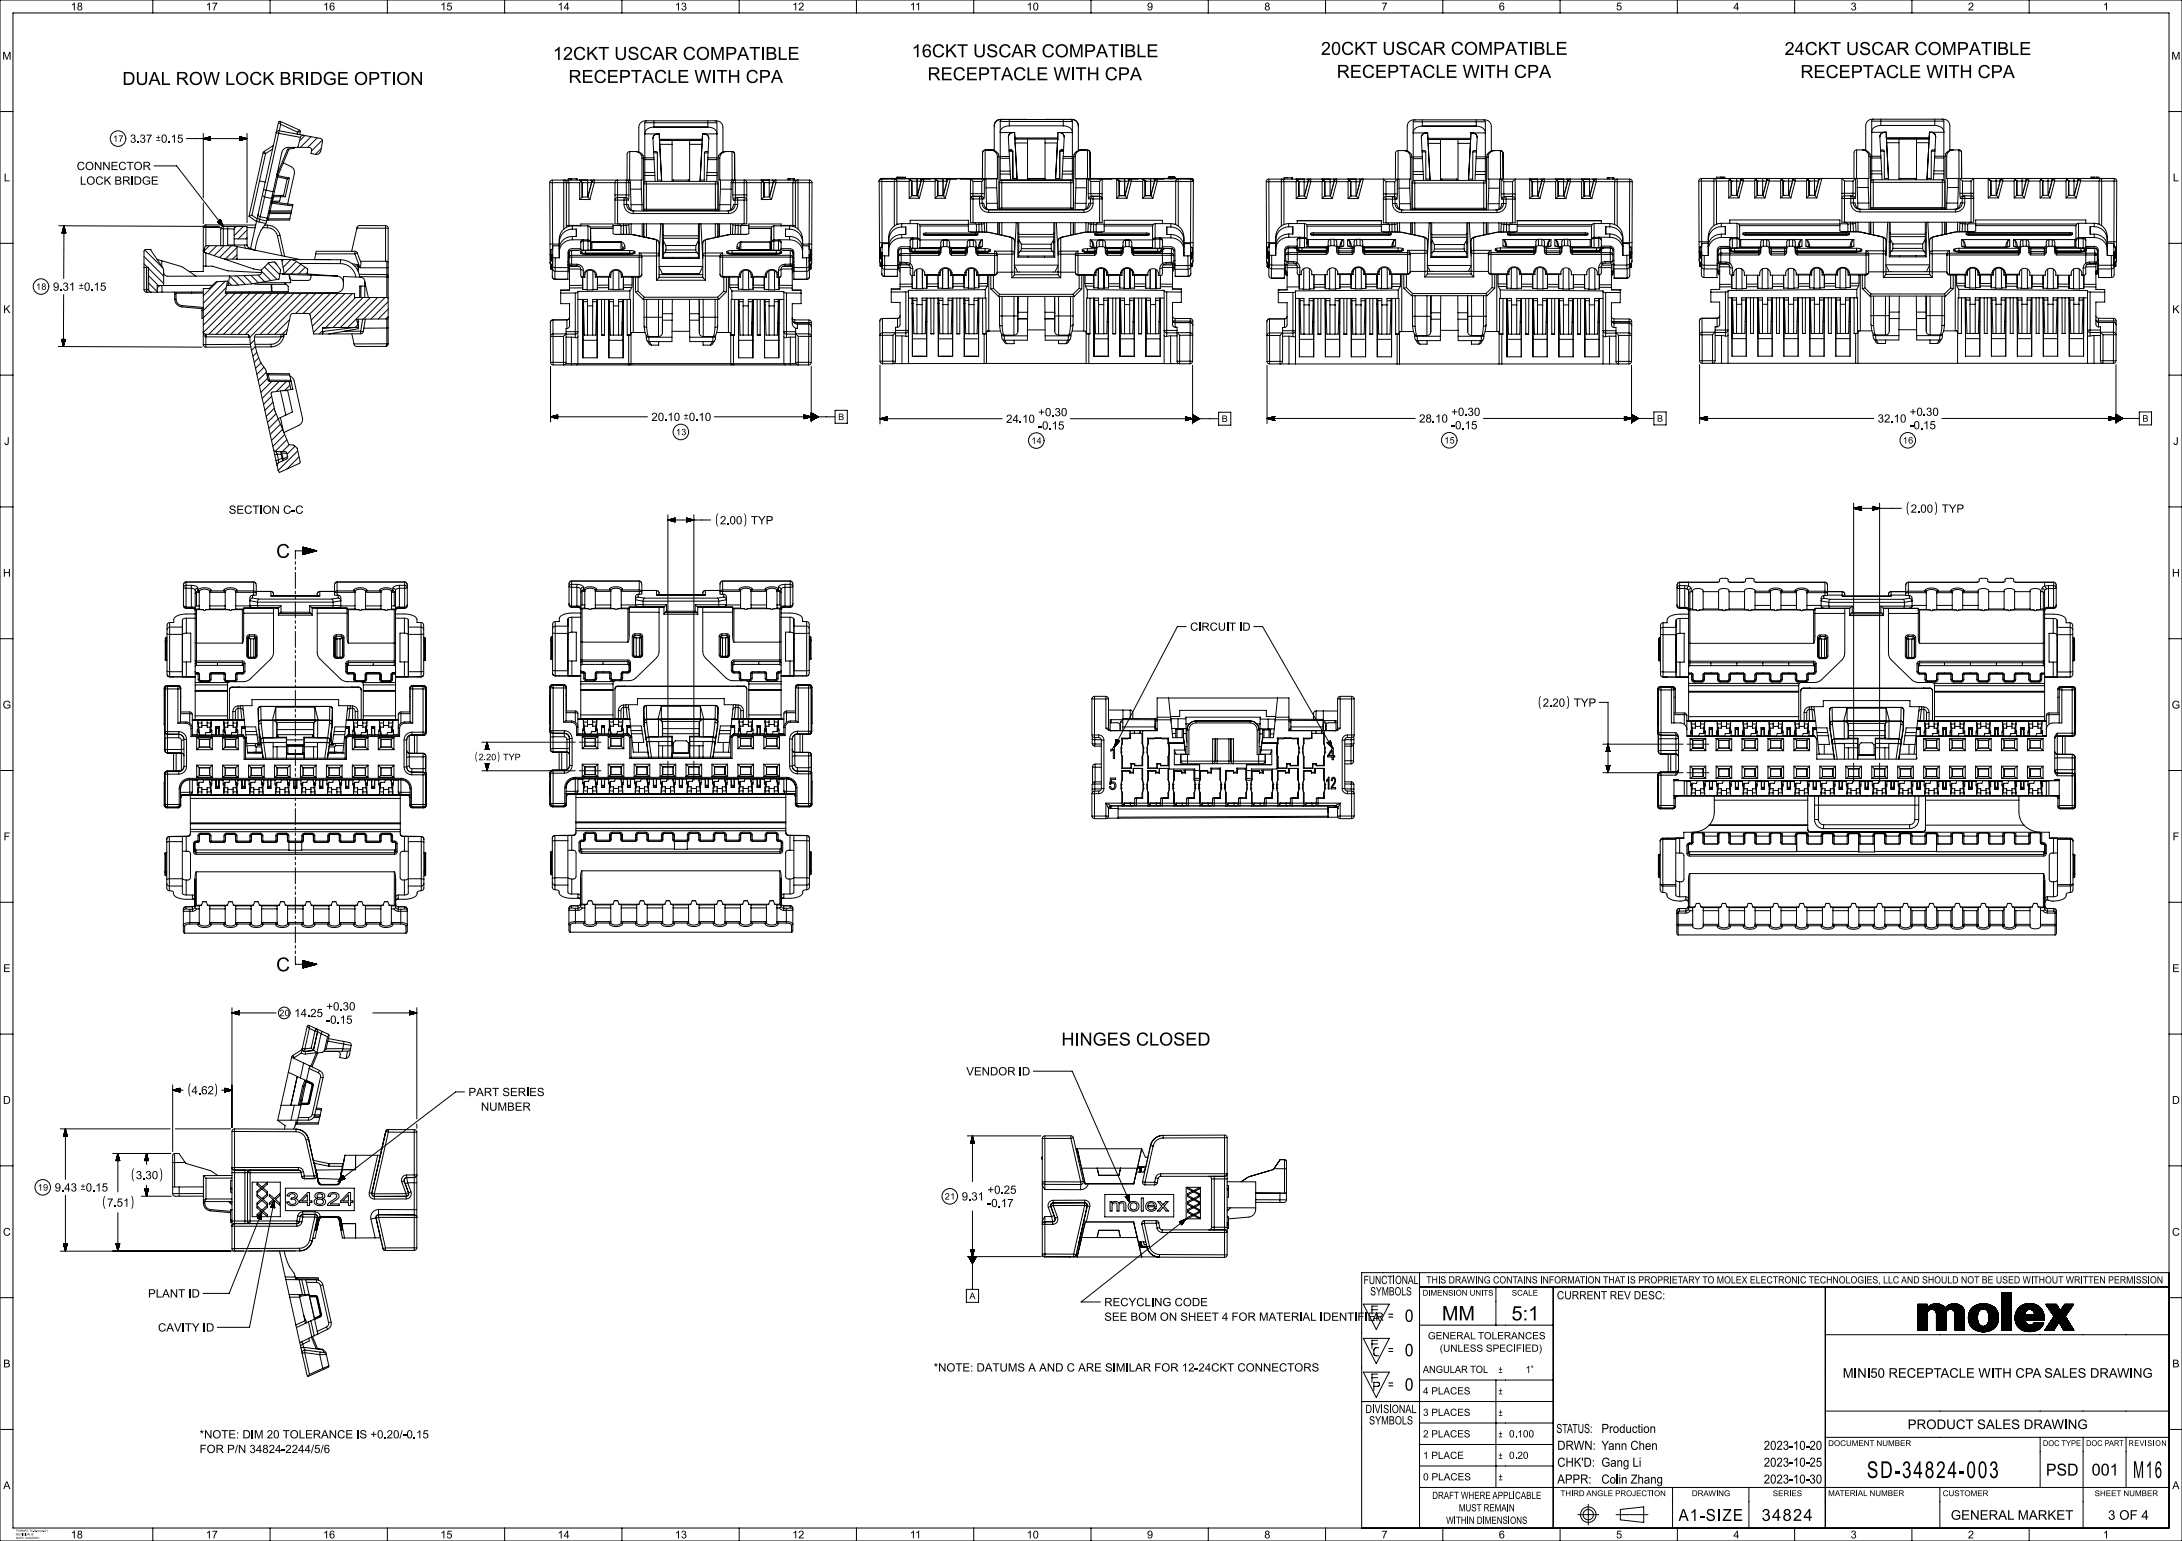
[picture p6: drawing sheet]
<svg xmlns="http://www.w3.org/2000/svg" width="841mm" height="594mm" viewBox="0 0 841 594" stroke-linecap="round" stroke-linejoin="round" font-family="sans-serif">
<defs><g id="words">
<text font-size="9.1" x="719.5" y="569.7">SD-34824-003</text>
<text font-size="9" x="822.1" y="569.7">M16</text>
<g font-size="7.7">
<text x="555.8" y="509">MM</text>
<text x="582.6" y="509">5:1</text>
</g>
<g font-size="7.4">
<text x="106.4" y="215">C</text>
<text x="106.4" y="374.4">C</text>
</g>
<g font-size="7">
<text x="213.1" y="23.1">12CKT USCAR COMPATIBLE</text>
<text x="351.4" y="22.1">16CKT USCAR COMPATIBLE</text>
<text x="509.1" y="21.1">20CKT USCAR COMPATIBLE</text>
<text x="687.8" y="21.2">24CKT USCAR COMPATIBLE</text>
<text x="47.2" y="32.7">DUAL ROW LOCK BRIDGE OPTION</text>
<text x="219.1" y="32">RECEPTACLE WITH CPA</text>
<text x="357.5" y="31">RECEPTACLE WITH CPA</text>
<text x="515.2" y="30">RECEPTACLE WITH CPA</text>
<text x="693.9" y="30.1">RECEPTACLE WITH CPA</text>
<text x="409.1" y="403">HINGES CLOSED</text>
</g>
<g font-size="6.7">
<text x="541.4" y="509.5">0</text>
<text x="541.4" y="522.8">0</text>
<text x="541.4" y="536">0</text>
</g>
<g font-size="6.5">
<text x="647" y="586.3">A1-SIZE</text>
<text x="679" y="586.2">34824</text>
</g>
<g font-size="6.4">
<text x="788.6" y="568.8">PSD</text>
<text x="806.2" y="568.8">001</text>
</g>
<g font-size="5.1">
<text x="534.9" y="509">=</text>
<text x="534.9" y="522.2">=</text>
<text x="710.2" y="531.1">MINI50 RECEPTACLE WITH CPA SALES DRAWING</text>
<text x="534.9" y="535.5">=</text>
<text x="735.3" y="550.9">PRODUCT SALES DRAWING</text>
<text x="751.9" y="585.8">GENERAL MARKET</text>
<text x="812.5" y="585.8">3 OF 4</text>
</g>
<g font-size="4.9">
<text x="599.9" y="552.4">STATUS:</text>
<text x="617.2" y="552.4">Production</text>
<text x="600.2" y="558.9">DRWN: Yann Chen</text>
<text x="679.8" y="558.9">2023-10-20</text>
<text x="600.2" y="565.4">CHK'D: Gang Li</text>
<text x="679.8" y="565.4">2023-10-25</text>
<text x="600.2" y="571.9">APPR:</text>
<text x="617.2" y="571.9">Colin Zhang</text>
<text x="679.8" y="571.9">2023-10-30</text>
</g>
<g font-size="4.5">
<text x="525.6" y="495">FUNCTIONAL</text>
<text x="528.1" y="499.3">SYMBOLS</text>
<text x="526.3" y="544.7">DIVISIONAL</text>
<text x="527.7" y="549.1">SYMBOLS</text>
</g>
<g font-size="4.4">
<text x="50.1" y="55">3.37</text>
<text x="29.6" y="65.6">CONNECTOR</text>
<text x="30.8" y="71.2">LOCK BRIDGE</text>
<text x="20.4" y="112.1">9.31</text>
<text x="400.1" y="160.4">+0.30</text>
<text x="559.3" y="160.3">+0.30</text>
<text x="736" y="160.3">+0.30</text>
<text x="251.1" y="162.3">20.10</text>
<text x="387.8" y="163">24.10</text>
<text x="400.1" y="165.6">-0.15</text>
<text x="547" y="162.9">28.10</text>
<text x="559.3" y="165.5">-0.15</text>
<text x="723.7" y="162.9">32.10</text>
<text x="736" y="165.5">-0.15</text>
<text x="736.4" y="197.6">2.00</text>
<text x="748.4" y="197.6">TYP</text>
<text x="88.2" y="198">SECTION C-C</text>
<text x="277.5" y="202.1">2.00</text>
<text x="289.4" y="202.1">TYP</text>
<text x="458.7" y="243.1">CIRCUIT ID</text>
<text x="594.6" y="272.4">2.20</text>
<text x="606.6" y="272.4">TYP</text>
<text x="125.8" y="389.5">+0.30</text>
<text x="113.4" y="392">14.25</text>
<text x="125.8" y="394.6">-0.15</text>
<text x="372.4" y="414.5">VENDOR ID</text>
<text x="73.8" y="421.8">4.62</text>
<text x="180.6" y="422.5">PART SERIES</text>
<text x="185.3" y="428.1">NUMBER</text>
<text x="52.3" y="454.5">3.30</text>
<text x="21.1" y="459.3">9.43</text>
<text x="380.6" y="460.2">+0.25</text>
<text x="41.3" y="465.1">7.51</text>
<text x="370.7" y="462.7">9.31</text>
<text x="380.6" y="465.3">-0.17</text>
<text x="57.1" y="500.1">PLANT ID</text>
<text x="425.6" y="503.5">RECYCLING CODE</text>
<text x="600.1" y="500.8">CURRENT REV DESC:</text>
<text x="425.6" y="509.1">SEE BOM ON SHEET 4 FOR MATERIAL IDENTIFIER</text>
<text x="60.9" y="513.3">CAVITY ID</text>
<text x="359.9" y="528.7">*NOTE: DATUMS A AND C ARE SIMILAR FOR 12-24CKT CONNECTORS</text>
<text x="76.9" y="554.5">*NOTE: DIM 20 TOLERANCE IS +0.20/-0.15</text>
<text x="76.9" y="560.1">FOR P/N 34824-2244/5/6</text>
</g>
<g font-size="4.2">
<text x="27.3" y="4">18</text>
<text x="79.3" y="4">17</text>
<text x="124.5" y="4">16</text>
<text x="169.7" y="4">15</text>
<text x="214.9" y="4">14</text>
<text x="260.1" y="4">13</text>
<text x="305.3" y="4">12</text>
<text x="350.7" y="4">11</text>
<text x="395.7" y="4">10</text>
<text x="442.1" y="4">9</text>
<text x="487.3" y="4">8</text>
<text x="532.5" y="4">7</text>
<text x="577.7" y="4">6</text>
<text x="622.9" y="4">5</text>
<text x="668.1" y="4">4</text>
<text x="713.3" y="4">3</text>
<text x="758.5" y="4">2</text>
<text x="810.5" y="4">1</text>
<text x=".9" y="23">M</text>
<text x="836.9" y="23">M</text>
<text x="1.5" y="69.9">L</text>
<text x="837.5" y="69.9">L</text>
<text x="1.3" y="120.7">K</text>
<text x="837.3" y="120.7">K</text>
<text x="1.6" y="171.5">J</text>
<text x="837.6" y="171.5">J</text>
<text x="1.1" y="222.3">H</text>
<text x="837.1" y="222.3">H</text>
<text x="1" y="273.1">G</text>
<text x="837" y="273.1">G</text>
<text x="1.4" y="323.9">F</text>
<text x="837.4" y="323.9">F</text>
<text x="1.3" y="374.7">E</text>
<text x="837.3" y="374.7">E</text>
<text x="1.1" y="425.5">D</text>
<text x="837.1" y="425.5">D</text>
<text x="1.1" y="476.3">C</text>
<text x="837.1" y="476.3">C</text>
<text x="1.3" y="527.1">B</text>
<text x="837.3" y="527.1">B</text>
<text x="1.3" y="574">A</text>
<text x="837.3" y="574">A</text>
<text x="27.3" y="593">18</text>
<text x="79.3" y="593">17</text>
<text x="124.5" y="593">16</text>
<text x="169.7" y="593">15</text>
<text x="214.9" y="593">14</text>
<text x="260.1" y="593">13</text>
<text x="305.3" y="593">12</text>
<text x="350.7" y="593">11</text>
<text x="395.7" y="593">10</text>
<text x="442.1" y="593">9</text>
<text x="487.3" y="593">8</text>
<text x="532.5" y="593">7</text>
<text x="577.7" y="593">6</text>
<text x="622.9" y="593">5</text>
<text x="668.1" y="593">4</text>
<text x="713.3" y="593">3</text>
<text x="758.5" y="593">2</text>
<text x="810.5" y="593">1</text>
</g>
<g font-size="4">
<text x="60" y="55">±0.15</text>
<text x="30.3" y="112.1">±0.15</text>
<text x="263.4" y="162.3">±0.10</text>
<text x="31" y="459.3">±0.15</text>
</g>
<g font-size="3.9">
<text x="549.7" y="494.7">THIS DRAWING CONTAINS INFORMATION THAT IS PROPRIETARY TO MOLEX ELECTRONIC TECHNOLOGIES, LLC AND SHOULD NOT BE USED WITHOUT WRITTEN PERMISSION</text>
<text x="550.3" y="516.2">GENERAL TOLERANCES</text>
<text x="554.9" y="521">(UNLESS SPECIFIED)</text>
<text x="548.4" y="529.2">ANGULAR TOL</text>
<text x="577.6" y="529.2">±</text>
<text x="588.1" y="529.3">1°</text>
<text x="548.5" y="537.5">4 PLACES</text>
<text x="577.6" y="537.5">±</text>
<text x="548.5" y="545.8">3 PLACES</text>
<text x="577.6" y="545.8">±</text>
<text x="548.5" y="554.1">2 PLACES</text>
<text x="577.6" y="554">± 0.100</text>
<text x="548.5" y="562.3">1 PLACE</text>
<text x="577.6" y="562.3">± 0.20</text>
<text x="548.5" y="570.6">0 PLACES</text>
<text x="577.6" y="570.6">±</text>
<text x="552" y="577.8">DRAFT WHERE APPLICABLE</text>
<text x="557.4" y="587.4">WITHIN DIMENSIONS</text>
<text x="562.3" y="582.6">MUST REMAIN</text>
</g>
<g font-size="3.6">
<text x="43.6" y="54.7">17</text>
<text x="13.9" y="111.7">18</text>
<text x="260.5" y="167.8">13</text>
<text x="397.5" y="171.1">14</text>
<text x="556.7" y="171">15</text>
<text x="733.4" y="171">16</text>
<text x="107.6" y="391.7">20</text>
<text x="14.5" y="458.9">19</text>
<text x="364.1" y="462.4">21</text>
</g>
<g font-size="3.5">
<text x="323" y="161.9">B</text>
<text x="470.9" y="162.7">B</text>
<text x="638.6" y="162.5">B</text>
<text x="825.7" y="162.5">B</text>
<text x="184.5" y="293.1">2.20</text>
<text x="193.9" y="293.1">TYP</text>
<text x="373.7" y="500.8">A</text>
</g>
<g font-size="3.1">
<text x="548.3" y="499.4">DIMENSION UNITS</text>
<text x="582.7" y="499.4">SCALE</text>
<text x="704.6" y="557.4">DOCUMENT NUMBER</text>
<text x="787.4" y="557.4">DOC TYPE</text>
<text x="804" y="557.4">DOC PART</text>
<text x="820.4" y="557.4">REVISION</text>
<text x="601.5" y="576.7">THIRD ANGLE PROJECTION</text>
<text x="652.1" y="576.7">DRAWING</text>
<text x="683.3" y="576.7">SERIES</text>
<text x="704.6" y="576.7">MATERIAL NUMBER</text>
<text x="748.8" y="576.7">CUSTOMER</text>
<text x="807.3" y="576.7">SHEET NUMBER</text>
</g>
<g font-size="1.1">
<text x="6.2" y="590.5">FORMAT: TC-tb-prod-A1</text>
<text x="6.2" y="591.8">REVISION: B</text>
<text x="6.2" y="593.2">DATE: 2022/08/01</text>
</g>
</g></defs>
<g fill="#000">
<path d="M735.4 193.6l.5-.2a5 5 0 0 0 0 5.1 2.17 2.17 0 0 1-1-2.5z" fill-rule="evenodd"/>
<path d="M745.6 193.4a2.17 2.17 0 0 1 1 2.6v.3a1.95 1.95 0 0 1-1 2.2 5 5 0 0 0 0-5.1z" fill-rule="evenodd"/>
<path d="M276.5 198.1l.4-.2a5 5 0 0 0 0 5 2.68 2.68 0 0 1-.9-2.9z" fill-rule="evenodd"/>
<path d="M286.6 197.9a2.17 2.17 0 0 1 1 2.5v.4a1.97 1.97 0 0 1-1 2.1 5 5 0 0 0 0-5z" fill-rule="evenodd"/>
<path d="M593.6 268.4l.5-.2a5 5 0 0 0 0 5 2.68 2.68 0 0 1-1-2.8z" fill-rule="evenodd"/>
<path d="M603.8 268.2a2.17 2.17 0 0 1 1 2.5v.4a1.96 1.96 0 0 1-1 2.1 5 5 0 0 0 0-5z" fill-rule="evenodd"/>
<path d="M183.7 289.9l.3-.1a3.9 3.9 0 0 0 0 3.9 2.78 2.78 0 0 1-.6-3.1z" fill-rule="evenodd"/>
<path d="M191.7 289.8a2.78 2.78 0 0 1 .7 3.1l-.3 .7-.4 .1a4 4 0 0 0 0-3.9z" fill-rule="evenodd"/>
<path d="M51.3 450.5l.5-.1a5 5 0 0 0 0 5 2.68 2.68 0 0 1-1-2.9z" fill-rule="evenodd"/>
<path d="M61.5 450.4a2.17 2.17 0 0 1 1 2.5v.4a1.96 1.96 0 0 1-1 2.1 5 5 0 0 0 0-5z" fill-rule="evenodd"/>
<path d="M40.2 461.1l.5-.1a5 5 0 0 0 0 5 2.68 2.68 0 0 1-1-2.9z" fill-rule="evenodd"/>
<path d="M50.4 461a2.17 2.17 0 0 1 1 2.5v.3a1.96 1.96 0 0 1-1 2.2 5 5 0 0 0 0-5z" fill-rule="evenodd"/>
</g>
<g fill="none" stroke="#000" stroke-width=".39">
<path d="M0 0h841v594h-841zM5 5h831v584h-831zM58.9 0v5M104.1 0v5M149.3 0v5M194.5 0v5M239.7 0v5M284.9 0v5M330.1 0v5M375.3 0v5M420.5 0v5M465.7 0v5"/>
<path d="M510.9 0v5M556.1 0v5M601.3 0v5M646.5 0v5M691.7 0v5M736.9 0v5M782.1 0v5M0 43h5M71.9 53.4h23.3M78.4 51.4v24.9M78.4 53.5h2.7M78.8 53.6h2.3"/>
<path d="M78.8 53.3h2.3M79.2 53.2h1.9M79.2 53.7h1.9M79.6 53.1h1.5M79.6 53.8h1.5M80 53h1.1M80 53.9h1.1M80.2 52.9h.9M80.3 54h.8M80.5 52.8h.6M80.5 54h.6M80.9 54.1h.2"/>
<path d="M80.9 52.7h.2M81.1 52.7l-2.7 .7 2.7 .8M81.1 52.7v1.5M92.5 53l1.5 .1M92.5 53.3h2.2M92.5 53.1l1.9 .1M92.5 52.7l2.7 .7M92.5 52.7v1.5M92.5 52.7h.2M92.5 52.8h.5M92.5 52.9h.9M92.5 53h1.1"/>
<path d="M92.5 54h.7M92.7 54.1l-.2 .1M93 54l-.5 .1M93.6 53.9h-1.1M94 53.8h-1.5M94.4 53.7h-1.9M94.7 53.6h-2.2M95.1 53.5h-2.6M95.2 51.4v34.4M95.2 53.4l-2.7 .8M101.4 59l1 .2M101.4 59l-5.4 24.4"/>
<path d="M101.8 58.4l-.4 .6M101.8 58.4l.6 .8M102.4 59.2l-5.3 23.7M105.1 57.5l-2.7 1.7M105.4 56.1l-3.6 2.3M107.3 47.1l.9 .9M107.3 47.1l-5.7 26M107.4 51.4l-4.8 21.9M107.4 51.4l8.4 1.5M107.6 50.4l-.7 .2-.4 .6 .9 .2M107.6 50.4l15.9 3a1 1 0 0 1 .8 1.1l-.7 3.9-.6 .8-.9 .3-2.2-.3 .2-1.2a1 1 0 0 0-1-1.2h-4.3M107.6 50.4l-.2 1"/>
<path d="M108 46.8l-.7 .3M108 46.8l.2 1.2M108 46.8l7.5 3.4M108.2 48l-.6 2.4M108.2 48l6.5 2.9M111.4 57.4l-4.3 10.3M113.7 56.8l-.4 .4-2.5 .3-4 9.8M114.7 50.9l-.2 .8M114.8 56.8l-4.3 .1-1 .5-.7 .8-3.5 15.7M115.5 50.2l.3 .6M115.5 50.2l-.8 .7M115.5 51.9h.1"/>
<path d="M115.8 50.8l-1.1 .1M115.8 50.8l-.3 1.1M115.8 52.9l-1 3.9M117 52.1l-.8 .2-.4 .6M117.5 52.2l-2.1 2.1M119.9 52.7l-4.1 4.1M122.3 53.1l-3.7 3.7M123.8 57.3l-2.2 2.2M124.3 54l-4.2 4.2M242.7 58.4a1 1 0 0 0-1 1v10M242.7 58.4h3.5M242.7 58.4v11"/>
<path d="M244.9 58.4a2.51 2.51 0 0 1 2.5 2.5M245.3 58.4l1.2 .3a2.55 2.55 0 0 1 1.5 2.2M248.5 51.6h4.5M248.5 47.3v13.5M249.3 46.6l-.6 .2-.2 .5M249.3 46.6h2.7M249.3 46.6h-.6a2.5 2.5 0 0 0-2.5 2.5v9.5M251.7 53.4l.6 13.1M251.9 58.4l1.2 .1 .3 .4M251.9 58.9h1.5M252 49l-2.2 .5a2.21 2.21 0 0 0-1.3 1.9M252 49h20.9"/>
<path d="M252 47.3h-3.5M252 47.3v1.7M252 46.6v.7M252 47.3h20.8M252 46.6h20.8M253 51.6a1.75 1.75 0 0 0-1.3 1.8M253.4 58.9v10.5h1.6M253.4 51.7a1.75 1.75 0 0 0-1.7 1.7M253.4 51.6h-.4M253.4 51.6h.7M253.4 51.7h.7M253.4 51.6v.1"/>
<path d="M254.1 51.7v1.5M254.1 51.6v.1M254.1 51.6l.9 18.3M254.2 54.1v-.4h16.5v.4M254.2 54.1l.1 1.5h4.8M254.2 54.1h.1M259.1 54.1v1.5M259.1 55.6v14.3M265.8 54.1v1.5M265.8 55.6v14.3M270.7 54.1l-.1 1.5h-4.8M270.7 54.1h.1"/>
<path d="M270.7 54.1h-16.5M271.4 51.6h-.6l-.1 1.6M271.4 51.7a1.75 1.75 0 0 1 1.8 1.7M271.4 51.6h.5M271.4 51.7h-.6l-1 18.2M271.4 51.6v.1M271.5 58.9v10.5h-1.6M271.5 58.9h1.4M271.9 51.6a1.75 1.75 0 0 1 1.3 1.8M271.9 51.6h4.4M272.8 47.3h3.5M272.8 46.6h2.8"/>
<path d="M272.8 47.3l.1 1.7M272.8 46.6v.7M272.9 49l2.1 .5a2.21 2.21 0 0 1 1.3 1.9M272.9 58.4l-1.2 .1-.2 .4M273.2 53.4l-.7 13.1M275.6 46.6l.5 .2 .2 .5M275.6 46.6h.5a2.5 2.5 0 0 1 2.5 2.5v9.5M276.3 47.3v13.5M278.6 58.4h3.5M279.6 58.4l-1.2 .3a2.56 2.56 0 0 0-1.6 2.2M279.9 58.4a2.51 2.51 0 0 0-2.5 2.5M282.1 58.4l.1 11"/>
<path d="M282.1 58.4a1 1 0 0 1 1 1l.1 10M378.7 58.9h.1M378.7 58.9v10M379.7 57.9a1 1 0 0 0-1 1M379.7 57.9a1.01 1.01 0 0 0-1 1M379.7 57.9h.1M379.7 57.9h3.5M379.7 57.9v11M380.6 57.9h.1M382.3 57.9h-.4a2.51 2.51 0 0 1 2.5 2.5M382.3 57.9l1.2 .3a2.55 2.55 0 0 1 1.5 2.2M382.3 57.9h-2.6"/>
<path d="M385.5 51.1h4.5M385.7 46a2.49 2.49 0 0 0-2.5 2.5M385.7 46a2.5 2.5 0 0 0-2.5 2.5v9.5M385.7 46h.1M386.3 46.1l-.7 .3-.1 .4h3.5M386.3 46.1h2.7v.7M386.3 46l-.7 .4-.1 .4v13.5M386.3 46v.1M388.7 52.9l.3 7.4M388.9 58.4h1.4M389 48.5l-2.2 .5a2.21 2.21 0 0 0-1.3 1.9M389 48.5h.1"/>
<path d="M389 57.8l.8 .1M389 57.8v.1M389 46.8v1.7M389 46.8h20.8M389 48.5h20.8M389.8 57.9l.5 .5M389.8 57.8l.5 .5M389.8 57.8v.1M390 51.1a1.75 1.75 0 0 0-1.3 1.8M390.3 58.3l.1 2.3M390.3 58.4l.1 10.5M390.3 58.3v.1"/>
<path d="M390.4 51.1a1.75 1.75 0 0 0-1.8 1.8M390.4 51.1h.7M390.4 51.1h-.4M390.4 51.1h.1M391.1 51.1v1.5M391.1 51.1l.9 18.3M391.2 53.6v-.4h16.5l-.1 .4M391.2 53.6l.1 1.5h4.7M391.2 53.6h.1M391.2 53.6h16.4M395.4 46.1h.2M396 53.6v1.5"/>
<path d="M396 55.1v14.3M402.8 53.6v1.5M402.8 55.1v14.3M403.5 46l-.3 .1M403.5 46l-.1 .1M407.6 53.6v1.5h-4.8M407.6 53.6h.1M407.8 51.1l-.1 1.5M407.8 51.1h.6M407.8 51.1l-1 18.3M408.4 51.1a1.75 1.75 0 0 1 1.8 1.8M408.4 51.1h.5"/>
<path d="M408.4 51.1h.1M408.5 58.3v2.3M408.5 58.3v.1M408.5 58.4l-.1 10.5M408.5 58.4h1.4M408.9 51.1a1.75 1.75 0 0 1 1.3 1.8M408.9 51.1h4.4M409 57.9l-.5 .5M409 57.8l-.5 .5M409 57.8h.8M409 57.8v.1M409.8 48.5h.1"/>
<path d="M409.8 46.8v1.7M409.8 57.8v.1M409.9 48.5l2.1 .5a2.21 2.21 0 0 1 1.3 1.9M410.2 52.9l-.7 13.1M412.6 46.1l.3 .1 .4 .6h-3.5M412.6 46.1h-2.8v.7M412.6 46l.3 .1 .4 .7v13.5M412.6 46v.1M413.1 46a2.49 2.49 0 0 1 2.5 2.5M413.1 46a2.5 2.5 0 0 1 2.5 2.5v9.5M413.1 46h-27.4M413.1 46h.1"/>
<path d="M416.6 57.9h.3a2.51 2.51 0 0 0-2.5 2.5M416.6 57.9l-1.3 .3a2.53 2.53 0 0 0-1.5 2.2M416.6 57.9h2.5M418.2 57.9h.1M419.1 57.9l.1 11M419.1 57.9a1 1 0 0 1 1 1M419.1 57.9a1.01 1.01 0 0 1 1 1M419.1 57.9h-3.5M419.1 57.9h.1M420.1 58.9h.1M420.1 58.9l.1 10M538.9 58a1 1 0 0 0-1 1l-.1 10"/>
<path d="M538.9 58l-.1 11M538.9 58h3.5M541.1 58a2.51 2.51 0 0 1 2.5 2.5M541.4 58l1.3 .3a2.54 2.54 0 0 1 1.5 2.2M544.7 46.9v13.6M544.7 51.2h4.4M545.4 46.2l-.5 .2-.2 .5M545.4 46.2h2.8M545.4 46.2h-.5a2.5 2.5 0 0 0-2.5 2.5v9.5M547.8 53l.7 13.1M548.1 58l1.2 .1 .2 .4M548.1 58.5h1.4"/>
<path d="M548.2 48.6l-2.2 .5a2.23 2.23 0 0 0-1.3 1.9M548.2 48.6h.1M548.2 48.6h20.8M548.2 46.9h-3.5M548.2 46.2v.7M548.2 46.2h20.8M548.2 46.9v1.7M548.2 46.9h20.8M549.1 51.2a1.76 1.76 0 0 0-1.3 1.8M549.5 58.5l.1 10.5h1.6M549.6 51.3a1.75 1.75 0 0 0-1.8 1.7M549.6 51.2h-.5"/>
<path d="M549.6 51.2h.6M549.6 51.3h.6M549.6 51.2v.1M550.2 51.3l.1 1.5M550.2 51.2v.1M550.2 51.2l1 18.3M550.4 53.8l-.1-.5h16.5v.5M550.4 53.8v1.5h4.8M550.4 53.8h.1M555.2 53.8v1.5M555.2 55.3v14.2M562 53.8v1.5"/>
<path d="M562 55.3v14.2M566.8 53.8l-.1 1.5h-4.7M566.8 53.8h-16.4M566.8 53.8h.1M567.6 51.2h-.7v1.6M567.6 51.3a1.74 1.74 0 0 1 1.8 1.7M567.6 51.2h.4M567.6 51.3h-.7l-.9 18.2M567.6 51.2v.1M567.7 58.5l-.1 10.5h-1.6M567.7 58.5h1.4M568 51.2a1.76 1.76 0 0 1 1.4 1.8"/>
<path d="M568 51.2h4.5M569 46.2h2.7M569 46.9h3.5M569 48.6h.1M569 46.2v.7M569 46.9v1.7M569 48.6l2.2 .5a2.23 2.23 0 0 1 1.3 1.9M569.1 58l-1.2 .1-.2 .4M569.4 53l-.7 13.1M571.7 46.2l.6 .2 .2 .5M571.7 46.2h.6a2.5 2.5 0 0 1 2.5 2.5v9.5M572.5 46.9v13.6"/>
<path d="M574.8 58h3.5M575.7 58l-1.2 .3a2.56 2.56 0 0 0-1.5 2.2M576.1 58a2.51 2.51 0 0 0-2.5 2.5M578.3 58v11M578.3 58a1 1 0 0 1 1 1v10M578.3 58v.5M715.6 57.8a1 1 0 0 0-1 1v10M715.6 57.8h3.5M715.6 57.8l-.1 11M717.8 57.8a2.51 2.51 0 0 1 2.5 2.5M718.2 57.8l1.2 .3a2.56 2.56 0 0 1 1.5 2.2M721.4 46.7v13.5"/>
<path d="M721.4 51h4.5M722.2 45.9l-.6 .3-.2 .5M722.2 45.9h2.7M722.2 45.9h-.6a2.51 2.51 0 0 0-2.5 2.5v9.6M724.5 52.8l.7 13.1M724.8 57.8l1.2 .1 .2 .4M724.8 58.3h1.4M724.9 48.4l-2.2 .5a2.23 2.23 0 0 0-1.3 1.9M724.9 48.4h.1M724.9 48.4h20.8M724.9 46.7h-3.5M724.9 45.9v.8"/>
<path d="M724.9 46.7v1.7M724.9 46.7h20.8M724.9 45.9h20.8M725.9 51a1.76 1.76 0 0 0-1.4 1.8M726.2 58.3l.1 10.5h1.6M726.3 51a1.74 1.74 0 0 0-1.8 1.8M726.3 50.9l-.4 .1M726.3 50.9h.7M726.3 50.9v.1M726.3 51h.7M727 51.1v1.4M727 50.9v.2"/>
<path d="M727 51l.9 18.3M727.1 53.5v-.4h16.5l-.1 .4M727.1 53.5l.1 1.5h4.7M727.1 53.5h.1M731.9 53.5v1.5M731.9 55v14.3M731.9 53.5h6.8M738.7 53.5v1.5M738.7 55v14.3M743.5 53.5v1.5h-4.8M743.5 53.5h.1M743.5 53.5h-16.4"/>
<path d="M743.7 51.1l-.1 1.4M743.7 50.9h.6M743.7 50.9v.2M743.7 51l-1 18.3M743.7 51h.6M744.3 51a1.75 1.75 0 0 1 1.8 1.8M744.3 50.9l.5 .1M744.3 50.9v.1M744.4 58.3l-.1 10.5h-1.6M744.4 58.3h1.4M744.8 51a1.76 1.76 0 0 1 1.3 1.8M744.8 51h4.4"/>
<path d="M745.7 46.7h3.5M745.7 45.9h2.8M745.7 48.4h.1M745.7 45.9v.8M745.7 46.7v1.7M745.7 48.4l2.2 .5a2.22 2.22 0 0 1 1.3 1.9M745.8 57.8l-1.2 .1-.2 .4M746.1 52.8l-.7 13.1M748.5 45.9l.5 .3 .2 .5M748.5 45.9h.5a2.51 2.51 0 0 1 2.5 2.5v9.6M749.2 46.7v13.5M751.5 57.8h3.5"/>
<path d="M752.5 57.8l-1.3 .3a2.54 2.54 0 0 0-1.5 2.2M752.8 57.8a2.51 2.51 0 0 0-2.5 2.5M755 57.8a.99 .99 0 0 1 1 1l.1 10M755 57.8v.5M755 57.8l.1 11M836 43h5M59.3 63.9h8.8l18 23.4M78.4 78.3v7.9M100 69.7l2.2 .5M101.2 75l.3 .7 .5 .2M101.2 75l-1.7 7.6M101.6 73.1l1 .2"/>
<path d="M101.6 73.1l-.4 1.9M102 75.9l2.7 .6M102 75.9l-1.7 7.6M102.6 73.3l-.6 2.6M102.6 73.3l2.7 .6M104.3 78.2l.5 .1M104.5 77.2l.4 .6M104.7 76.5l-1.7 7.6M104.8 78.3l-.7 3M104.8 78.3l8 1.1M104.9 77.8l-.1 .5M104.9 77.8l8 1.1-.1 .5"/>
<path d="M105 75.2l.4 .1M105.1 77h.1M105.1 77l-.1 .3M105.1 76.8v.2M105.2 75.8l-.5 .4M105.3 73.9l-.6 2.6M105.3 75.8l-.3 1.8M105.4 75.3l-.2 .5M106.5 68.1l.5 .1M106.8 67.1l.3 .6M107 68.2l-1.6 7.1M107 68.2l3.7 .8"/>
<path d="M107.1 67.7l-.1 .5M107.1 67.7l4.2 .9M108.2 75.8l-.4 1.8h-3.2M109.2 62.8l2.9 1.3a2.51 2.51 0 0 1 1.4 2.9l-2.6 11.6M109.3 75.3l.4 .5M109.3 75.3h-3.9M109.7 75.8h-4.5M110.7 69l-1.4 6.3M111.3 68.6l-.6 .4M111.3 68.6l.2 .1-1.5 7.1h-.3M112.8 79.4l-.4 1.9M211.9 70.4h1"/>
<path d="M211.9 70.4l.1 23.7M212.9 69.4a1 1 0 0 0-1 1M212.9 69.4h34.3M212.9 69.4v1M212.9 70.4h4.4M212.9 70.4l.1 23.7M217.3 69.4a1 1 0 0 1 1 1M217.3 69.4l1.2 .2 .8 .8M217.3 69.4v1M217.3 70.4v17.9M218.3 70.4h-1M218.3 70.4h1"/>
<path d="M218.3 70.4v17.2M219.3 70.4v16.8M219.3 70.4h4.1M219.3 68.9h-.3v.5M219.9 68.9h.4M219.9 68.9h-.5v.5M219.9 68.9v.5M220.3 68.9h1.8M220.3 68.9v.5M222.1 68.9v.5M222.1 68.9h.4v.5M223.4 69.4l.5 .5"/>
<path d="M223.4 69.4l1 1M223.4 69.4h.1M223.4 70.4v6.5M223.4 76.9h4M223.9 69.9l.5 .5M223.9 69.9l-.5 .5M224.4 70.4v5.5M224.4 70.4h.1M224.4 70.4h3.6M224.4 75.9l-1 1M224.4 75.9h2.2M226.5 69.4v6.5"/>
<path d="M226.6 75.9l.8 1M227.8 69.4l.3 .6M228.1 70.2l.9 .2M228.1 70.2l-1.5 5.7M229 69.4l-.6 .2-.3 .6M229 69.4v1M229 70.4h8M229 70.4l-1.6 6.5M237 70.4a.81 .81 0 0 1 1-.8v.8M237 77.1v9.2h1M237 77.1h1M237 75.1h1"/>
<path d="M237 75.1v2M237 70.4h1M237 70.4v4.7M238 76.1a1 1 0 0 0-1 1M238 76.1v1M238 75.1v1M238 70.4v4.7M238 77.1v9.2M238 70.4h3.4M238 76.1h3.2M238 77.1h2.5M238 75.1h3.4"/>
<path d="M240.5 77.1v1.7M240.5 78.8a3.5 3.5 0 0 0 3.5 3.5M241.2 76.1l.5 .2 .5 .8M241.4 75.1l-.2 1M241.4 75.1h1M241.4 70.4v-1l.5 .2 .5 .8M241.4 70.4h1M241.4 70.4v4.7M241.5 77.1l-.5-.8-.5-.2v1M241.5 77.1h-1M241.5 77.1h.7M241.5 77.1v1.7"/>
<path d="M241.5 78.8a2.52 2.52 0 0 0 2.5 2.5M241.5 78.8h.7a2.51 2.51 0 0 0 2.5 2.5M241.5 78.8h-1M242 69.4l.5 .2 .5 .8M242.4 75.1l-.2 2M242.4 70.4h.6M242.4 70.4v4.7M243 70.4v2.7M243 72.9h4.2M243 73.2l.2 5.7M243.2 78.9h4.2M243.2 78.9v2"/>
<path d="M247.2 69.4v3.5M247.2 72.9l.2 6M247.4 60.9h.6M247.4 60.9v8.5h-.2M247.4 78.9l.1 2.4M248 60.9l.1 20.4v-.6M248.1 70.9h1M248.1 70.9v9.8M248.5 60.8v.7M248.5 66.5v1.1M248.5 61.5v5M248.5 67.6v2.5"/>
<path d="M248.5 60.8h3.6M248.5 61.5h3.6M248.5 66.5h3.8M248.5 67.6h3.9M249.1 69.9v1M249.1 69.9l-.8 .5-.2 .5M249.1 69.9h26.6M249.1 70.9h26.6M249.1 70.9v9.8M252.3 66.5l.1 1.1M252.4 67.6l.1 2.3M259.1 69.4h6.7"/>
<path d="M259.5 69.4v.5M265.3 69.4v.5M272.4 67.6l-.1 2.3M272.4 67.6h3.9M272.5 66.5l-.1 1.1M272.5 66.5h3.8M272.8 61.5h3.5M272.8 60.8h3.5M275.7 69.9v1M275.7 69.9l.9 .5 .1 .5M275.7 70.9h1M275.7 70.9v10.3"/>
<path d="M276.3 60.8v.7M276.3 66.5v1.1M276.3 61.5v5M276.3 67.6v2.5M276.7 70.9v10.1M276.8 60.9h.6M276.8 60.9v20.4l-.1-.3M277.4 78.9h4.2M277.4 78.9v2.4M277.4 60.9v8.5h.3M277.7 72.9h4.1l-.2 6M277.7 72.9l-.3 6"/>
<path d="M277.7 69.4h34.3M277.7 69.4v3.5M281.6 78.9v2M281.8 70.4v2.7M281.8 70.4h.6M282.4 75.1l.3 2M282.4 75.1h1M282.4 70.4h1M282.4 70.4l.5-.8 .5-.2v1M282.4 70.4v4.7M282.7 77.1h.6M282.8 69.4l-.5 .2-.5 .8"/>
<path d="M283.3 78.8a2.52 2.52 0 0 1-2.5 2.5M283.3 78.8h-.6a2.51 2.51 0 0 1-2.5 2.5M283.3 78.8h1M283.3 77.1h1M283.3 77.1l.5-.8 .5-.2v1M283.3 77.1v1.7M283.4 75.1l.2 1M283.4 70.4h3.4M283.4 75.1h3.4M283.4 70.4v4.7M283.6 76.1l-.4 .2-.5 .8M283.6 76.1h3.2"/>
<path d="M284.3 78.8a3.5 3.5 0 0 1-3.5 3.5M284.3 77.1h2.5M284.3 77.1v1.7M286.8 76.1a1 1 0 0 1 1 1M286.8 70.4v-1a1 1 0 0 1 1 1M286.8 76.1v1M286.8 75.1v1M286.8 75.1h1M286.8 70.4h1M286.8 70.4v4.7M286.8 77.1v9.2M287.8 77.1v9.2h-1"/>
<path d="M287.8 77.1h-1M287.8 75.1v2M287.8 70.4v4.7M287.8 70.4h5.6M293.4 69.4l.5 .5M293.4 69.4l1 1M293.4 69.4h.1M293.4 70.4v6.5M293.4 76.9h4M293.9 69.9l.5 .5M293.9 69.9l-.5 .5M294.4 70.4v5.5"/>
<path d="M294.4 70.4h.1M294.4 70.4h3.6M294.4 75.9l-1 1M294.4 75.9h2.2M296.5 69.4v6.5M296.6 75.9l.8 1M297.8 69.4l.3 .6M298.1 70.2l.9 .2M298.1 70.2l-1.5 5.7M299 69.4l-.6 .2-.3 .6M299 69.4v1M299 70.4h6.6"/>
<path d="M299 70.4l-1.6 6.5M303.8 68.9v.5M304.2 68.9h-.5v.5M304.2 68.9h.3M304.2 68.9v.5M304.5 68.9h1.2v.5M304.5 68.9v.5M305.6 70.4v16.8M305.7 68.9h.1M305.8 68.9h.3M305.8 68.9v.5M306.1 68.9v.5"/>
<path d="M306.1 68.9l.1 .5M306.6 70.4h1M306.6 70.4h-1M306.6 70.4v17.2M307.6 69.4a1 1 0 0 0-1 1M307.6 69.4l-1.2 .2-.8 .8M307.6 69.4v1M307.6 70.4v17.9M307.6 70.4h4.4M312 69.4a1 1 0 0 1 1 1M312 69.4v1M312 70.4h1"/>
<path d="M312 70.4l-.1 23.7M313 70.4l-.1 23.7M338.9 69.8h.1M338.9 70h1M338.9 69.8v.1M338.9 69.9v.1M338.9 70l.1 23.5M339.9 69v1M339.9 69l-.5 .1-.5 .9M339.9 68.9l-.5 .1-.5 .9M339.9 68.8v.1M339.9 68.8l-.5 .1-.5 .9"/>
<path d="M339.9 68.8a1 1 0 0 0-1 1M339.9 70l.1 24.5M339.9 68.8h.1M339.9 68.9v.1M339.9 69h4.8M339.9 70h4.8M343.8 68.9h.1M343.8 68.9h-3.9M343.9 68.9h.1M343.9 68.8l-2 .1M343.9 68.8l-.4 .1M343.9 68.8v.1"/>
<path d="M344.7 68.9a1 1 0 0 1 1 1M344.7 69v1M344.7 69l.5 .1 .5 .9M344.7 68.8h-4.8M344.7 68.9h34.7M344.7 68.8h.2M344.7 68.8h.1M344.7 68.9v.1M344.7 70v17.1M344.9 68.8h.9M345.7 70h-1M345.7 69.9v16.7"/>
<path d="M345.7 69.9h4.7M345.7 68.3v.6M345.8 68.3l.1 .6M345.9 68.4h2.4M345.9 68.4h.8M346.4 68.4h.3M348.2 68.4h-1.5M348.3 68.4h-1.6M348.8 68.4h-2.9M349 68.3l-.4 .6h-2.7v-.5M349 68.3h.1M349 68.3v.5"/>
<path d="M350.4 68.9l.5 .5M350.4 68.9l1 1M350.4 68.8l-.2 .1h.2M350.4 68.8v.1M350.4 68.9h.1M350.4 69.9v6.5M350.4 76.4h4M350.9 69.4l.5 .5M350.9 69.4l-.5 .5M351.4 69.9v5.5M351.4 69.9h.1M351.4 69.9h3.6"/>
<path d="M351.4 75.4l-1 1M351.4 75.4h.1M351.4 75.4h2.2M352.8 68.8l.3 .1zM352.8 68.8h-4M352.8 68.8h.1M353.5 68.9v6.5M353.5 68.9h.1M353.6 75.4l.8 1M353.6 75.4h.1M354.8 68.9h.1M354.8 68.9l.3 .6"/>
<path d="M355.1 69.7l.9 .2M355.1 69.7l-1.5 5.7M355.1 69.7h.1M355.3 68.8l-1.2 .1M356 68.9l-.6 .2-.3 .6M356 68.9v1M356 69.9h4.4M356 68.9h.1M356 69.9l-1.6 6.5M358.4 68.8h.3l-.3 .1M358.4 68.8h4.4M358.4 68.9h.1"/>
<path d="M358.4 68.8v.1M360.4 68.9l.5 .5M360.4 68.9l1 1M360.4 68.8l-.2 .1h.2M360.4 68.8v.1M360.4 68.9h.1M360.4 69.9v6.5M360.4 76.4h4M360.9 69.4l.5 .5M360.9 69.4l-.5 .5M361.4 69.9v5.5M361.4 69.9h.1"/>
<path d="M361.4 69.9h3.6M361.4 75.4l-1 1M361.4 75.4h.1M361.4 75.4h2.2M362.8 68.8l.3 .1zM362.8 68.8h.1M363.5 68.9v6.5M363.5 68.9h.1M363.6 75.4l.8 1M363.6 75.4h.1M364.8 68.9l.3 .6M364.8 68.9h.1"/>
<path d="M365.1 69.7h.1M365.1 69.7l-1.5 5.7M365.3 68.8l-1.2 .1M366 68.9l-.6 .2-.3 .6M366 68.9l-.9 .8M366 68.9h.1M366.3 68.9l-1.9 7.5M368.4 68.9h.1M368.4 68.8h.3l-.3 .1M368.4 68.8h4.4M368.4 68.8v.1M370.4 68.8h-.2l.2 .1"/>
<path d="M370.4 68.9h.1M370.4 68.8v.1M372.8 68.8l.3 .1M372.8 68.8l.4 .1M372.8 68.8h.1M373.5 68.9h.1M373.5 68.9h.5M374 76.6v9.2h1M374 74.6h1M374 74.6v2M374 68.9l1 1M374.1 68.8l4.5 .1"/>
<path d="M374.1 68.8v.1M374.1 68.8l-.1 5.8M374.8 68.9h.1M375 75.7v1M375 75.7l-.5 .1-.5 .9h1M375 75.6l-.8 .5-.2 .5M375 74.6v1M375 69.9h3.4M375 76.7h2.5M375 69.9v4.7M375 75.6v.1M375 76.7v9.1"/>
<path d="M375 74.6h3.4M377.5 78.4a3.5 3.5 0 0 0 3.5 3.5M377.5 75.7l.9 .5 .1 .5M377.5 75.7v1M377.5 76.7v1.7M378.2 75.6l.9 .5 .1 .5M378.2 75.6l-3.2 .1M378.2 75.6l-.7 .1M378.4 74.6l-.2 1M378.4 69.9v4.7M378.4 68.8h.3M378.4 68.8h.1"/>
<path d="M378.4 68.9h.1M378.5 78.4a2.52 2.52 0 0 0 2.5 2.5M378.5 78.4l.7-.1a2.51 2.51 0 0 0 2.5 2.5l-.7 .1M378.5 76.7h-1M378.5 78.4h-1M378.5 76.7v1.7M378.7 68.9h1M378.7 68.9h-.3M378.7 68.8h-.3M378.7 68.8v.1M379.2 76.6l-.7 .1M379.4 74.6l-.2 2"/>
<path d="M379.4 68.9l-1 1M379.4 74.6h-1M379.4 68.9v5.7M379.4 68.9h.1M379.4 68.9h.6l.2 9.5M379.7 68.9h4.7M379.9 68.9h4.2M379.9 72.4h4.3M380.2 78.4h4.2M380.2 78.4v2M384.1 68.9l.1 3.5M384.2 72.4l.2 6"/>
<path d="M384.4 78.4v2.4M384.4 60.4v8.5M384.4 68.9h-.3M385 60.4h-.6M385 60.4l.1 20.4M385.1 70.4h1M385.1 70.4v9.8M385.5 60.3v.7M385.5 66v1.1M385.5 60.3h3.5M385.5 61v5M385.5 67.1v2.5"/>
<path d="M385.5 61h3.6M385.5 66h3.8M385.5 67.1h3.9M385.9 69.5l-.6 .3-.2 .6M385.9 69.5h.1M386.1 69.4l-.2 .1M386.1 69.4v1M386.1 70.4v10.4M386.1 70.4h26.6M386.1 69.4h26.6M386.1 69.4h.1M389 60.3l.3 5.7"/>
<path d="M389.3 66l.1 1.1M389.4 67.1l.1 2.3M390.4 68.9h1.6M392 68.8l-1.6 .1M396.5 68.9v.5M398.4 68.8h4.4M398.4 68.8h.1M398.7 68.8h-.3M398.7 68.8h.1M400.2 68.8h.1M400.4 68.8h-.2M400.4 68.8v.1"/>
<path d="M402.3 68.9v.5M402.8 68.9h-6.8M406.8 68.8l1.6 .1M408.4 68.8h.1M408.4 68.8v.1M409.4 67.1l-.1 2.3M409.4 67.1h3.9M409.5 66l-.1 1.1M409.5 66h3.8M409.8 61h3.5M409.8 60.3h3.5M412.7 69.4l.3 .1"/>
<path d="M412.7 69.4h.1M412.7 69.4v1M412.7 70.4v10.4M413 69.5l.5 .3 .2 .6h-1M413.3 60.3v.7M413.3 66v1.1M413.3 61v5M413.3 67.1v2.5M413.8 60.4v20.4M413.8 60.4h.6M414.4 68.9h4.8M414.4 68.9h.3"/>
<path d="M414.4 78.4h4.2M414.4 60.4v8.5M414.4 78.4v2.4M414.7 72.4h4.2M414.7 72.4l-.3 6M414.7 68.9h4.2M414.7 68.9v3.5M418.6 78.4v2M419.4 68.9h.1M419.4 68.9h-.6l-.2 9.5M419.4 74.6l.2 2M419.4 68.9l1 1"/>
<path d="M419.4 74.6h1M419.4 68.9v5.7M419.6 76.6l.7 .1M420.2 68.9h-1M420.2 68.9h.2M420.2 68.8l.2 .1M420.2 68.8h2.6M420.2 68.8v.1M420.3 78.4a2.52 2.52 0 0 1-2.5 2.5M420.3 78.4l-.6-.1a2.51 2.51 0 0 1-2.6 2.5l.7 .1M420.3 76.7h1M420.3 78.4h1"/>
<path d="M420.3 76.7v1.7M420.4 68.9h.1M420.4 68.9h3.1M420.4 74.6l.2 1M420.4 69.9h3.4M420.4 69.9v4.7M420.4 74.6h3.4M420.6 75.6l-.8 .5-.2 .5M420.6 75.6h3.2M420.6 75.6l.7 .1M421.3 78.4a3.5 3.5 0 0 1-3.5 3.5M421.3 75.7v1"/>
<path d="M421.3 75.7l-.8 .5-.2 .5M421.3 76.7h2.5M421.3 76.7v1.7M422.8 68.8l.3 .1M422.8 68.8h.1M422.8 68.8l.4 .1M423.5 68.9h.1M423.8 75.7v1M423.8 75.7l.5 .1 .5 .9h-1M423.8 75.6l.9 .5 .1 .5M423.8 74.6v1M423.8 69.9v4.7"/>
<path d="M423.8 75.6v.1M423.8 76.7v9.1M424.1 68.9l1.2-.1-.5 .1M424.8 68.9h.1M424.8 76.6v9.2h-1M424.8 74.6h-1M424.8 74.6v2M424.8 68.9l-1 1M424.8 68.9v5.7M428.4 68.8l.3 .1zM428.4 68.8h4.4M430.4 68.9l1 1"/>
<path d="M430.4 68.8l-.2 .1h.2M430.4 68.9h.1M430.4 68.8l1 1.1M430.4 68.8v.1M430.4 68.9v7.5M430.4 76.4h4M431.4 69.9v5.5M431.4 69.9h.1M431.4 69.9h3.6M431.4 75.4l-1 1M431.4 75.4h.1M431.4 75.4h2.2"/>
<path d="M432.8 68.8l.3 .1zM432.8 68.8h.1M433.5 68.9v6.5M433.5 68.9h.1M433.6 75.4l.8 1M433.6 75.4h.1M434.8 68.9h.1M434.8 68.9l.3 .6M435.1 69.7l.9 .2M435.1 69.7l-1.5 5.7M435.1 69.7h.1M435.3 68.8l-1.2 .1"/>
<path d="M436 68.9l-.6 .2-.3 .6M436 68.9v1M436 68.9h.1M436 69.9h4.4M436 69.9l-1.6 6.5M438.4 68.8h.3l-.3 .1M438.4 68.8h4.4M438.4 68.9h.1M438.4 68.8h.1M440.4 68.9l.5 .5M440.4 68.9l1 1M440.4 68.8l-.2 .1h.2"/>
<path d="M440.4 68.8v.1M440.4 69.9v6.5M440.4 76.4h4M440.9 69.4l.5 .5M440.9 69.4l-.5 .5M441.4 69.9v5.5M441.4 69.9h.1M441.4 69.9h3.6M441.4 75.4l-1 1M441.4 75.4h.1M441.4 75.4h2.2M442.8 68.8l.3 .1z"/>
<path d="M442.8 68.8h.1M443.5 68.9v6.5M443.5 68.9h.1M443.6 75.4l.8 1M443.6 75.4h.1M444.8 68.9h.1M444.8 68.9l.3 .6M445.1 69.7l.9 .2M445.1 69.7l-1.5 5.7M445.1 69.7h.1M445.3 68.8l-1.2 .1M446 68.9l-.6 .2-.3 .6"/>
<path d="M446 68.9v1M446 68.9h.1M446 69.9h7.1M446 69.9l-1.6 6.5M448.4 68.9h.1M448.4 68.8h.3l-.3 .1M448.4 68.8h.1M448.4 68.8h2.1M448.4 68.8v.1M450.3 68.3v.6M450.5 68.3h1.9M450.5 68.3h.1"/>
<path d="M450.5 68.8h.1M450.5 68.8h.4M450.5 68.3v.5M450.9 68.4v.5h.3M450.9 68.4h.3M450.9 68.4h.1M450.9 68.4h.4M451.2 68.4v.5M451.3 68.4h.1M452.3 68.4v.5h-1.1M452.3 68.4h-1.1M452.3 68.4h-1"/>
<path d="M452.3 68.4h.1M452.3 68.8h.1M452.4 68.3h-1.6h2M452.4 68.3h.5M452.4 68.3v.5M452.8 68.8h-.4M452.8 68.3h-.4M452.8 68.8h.1M452.8 68.3v.5M452.9 68.3h-2.4M452.9 68.3v.5M453.1 70h1"/>
<path d="M453.1 69.9v16.7M454.1 68.8h-1.2M454.1 68.9a1 1 0 0 0-1 1M454.1 69v1M454.1 69l-.8 .5-.2 .5M454.1 68.8h4.9M454.1 68.9h-34.7M454.1 69h4.9M454.1 70h4.9M454.1 68.8h.1M454.1 68.9v.1M454.1 70v17.1"/>
<path d="M454.9 68.9h.2M454.9 68.8l2 .1M454.9 68.8l.4 .1M454.9 68.8v.1M455.1 68.9h1.8M456.9 68.9h2.1M459 69v1M459 69l.5 .1 .5 .9M459 68.8v.1M459 68.8a.99 .99 0 0 1 1 1M459 68.8a1.03 1.03 0 0 1 1 1.2M459 68.9l.5 .1 .5 .9"/>
<path d="M459 70l-.1 24.5M459 68.8h.1M459 68.9v.1M460 70h-1M460 70l-.1 23.5M488 70h1M488 70l.1 23.5M489 69a1 1 0 0 0-1 1M489 69v1M489 70l.1 24.5M489 69h50.2M489 70h4.9"/>
<path d="M493.9 70v17.1M494.9 70a.81 .81 0 0 0-1-.8v.8M494.9 70h-1M494.9 70h4.7M494.9 70v16.5M494.9 68.5v.5M495.2 68.5l-.2 .5M495.2 68.5h2.6v.5M495.2 68.5v.5M496.1 68.5h.2M498 68.5h.1M498 68.5v.5"/>
<path d="M498.1 68.5v.5M499.6 69l.5 .5M499.6 69l1 1M499.6 69h.1M499.6 70v6.5M499.6 76.5h3.9M500.1 69.5l.5 .5M500.1 69.5l-.5 .5M500.6 70v5.5M500.6 70h.1M500.6 70h3.6M500.6 75.5l-1 1"/>
<path d="M500.6 75.5h.1M500.6 75.5h2.2M502.7 69l-.1 6.5M502.8 75.5l.7 1M503.9 69l.4 .6M504.2 69.8l1 .2M504.2 69.8l-1.4 5.7M505.2 69l-.6 .3-.4 .5M505.2 69v1M505.2 70h4.4M505.2 70l-1.7 6.5M509.6 69l.5 .5"/>
<path d="M509.6 69l1 1M509.6 69h.1M509.6 70v6.5M509.6 76.5h3.9M510.1 69.5l.5 .5M510.1 69.5l-.5 .5M510.6 70v5.5M510.6 70h.1M510.6 70h3.6M510.6 75.5l-1 1M510.6 75.5h.1M510.6 75.5h2.2"/>
<path d="M512.7 69l-.1 6.5M512.8 75.5l.7 1M513.9 69l.4 .6M514.2 69.8l1 .2M514.2 69.8l-1.4 5.7M515.2 69l-.6 .3-.4 .5M515.2 69v1M515.2 70h4.4M515.2 70l-1.7 6.5M519.6 69l.5 .5M519.6 69l1 1M519.6 69h.1"/>
<path d="M519.6 70v6.5M519.6 76.5h3.9M520.1 69.5l.5 .5M520.1 69.5l-.5 .5M520.6 70v5.5M520.6 70h.1M520.6 70h3.6M520.6 75.5l-1 1M520.6 75.5h.1M520.6 75.5h2.2M522.7 69l-.1 6.5M522.8 75.5l.7 1"/>
<path d="M523.9 69l.4 .6M524.2 69.8l-1.4 5.7M524.5 69.3l.7-.3-1 .8zM525.5 69l-2 7.5M533.2 74.8h1M533.2 74.8v2M533.2 76.8v9.1h1M533.2 76.8h1M534.2 75.8a1 1 0 0 0-1 1M534.2 74.8v1M534.2 70l-1-1v5.8M534.2 75.8v1"/>
<path d="M534.2 76.8h2.5M534.2 70h3.4M534.2 75.8h3.2M534.2 70v4.8M534.2 76.8v9.1M534.2 74.8h3.4M536.7 76.8v1.6M536.7 78.4a3.5 3.5 0 0 0 3.5 3.5M537.4 75.8l.5 .1 .5 .9M537.6 74.8l-.2 1M537.6 74.8h1M537.6 70v4.8"/>
<path d="M537.7 78.4a2.51 2.51 0 0 0 2.5 2.5M537.7 78.4h.6a2.51 2.51 0 0 0 2.6 2.5M537.7 76.8l-.5-.9-.5-.1v1M537.7 76.8h-1M537.7 78.4h-1M537.7 76.8v1.6M537.7 76.8h.7M538.6 74.8l-.2 2M538.6 69l-1 1M538.6 69v5.8M538.6 69h.1M539.2 69v3.7"/>
<path d="M539.2 72.5h4.1M539.2 69h4.1M539.2 72.9l.2 5.6M539.4 78.5h4.2M539.4 78.5v2M543.3 69v3.5M543.3 72.5l.3 6M543.6 60.5v8.5h-.3M543.6 60.5h.6M543.6 78.5v2.4M544.2 60.5v20.4M544.3 70.5h1"/>
<path d="M544.3 70.5v10.4M544.7 60.5v.7M544.7 66.1v1.2M544.7 61.2h3.5M544.7 66.1h3.8M544.7 61.2v4.9M544.7 67.3v2.4M544.7 67.3h3.9M544.7 60.5h3.5M545.3 69.5l-.9 .5-.1 .5M545.3 69.5v1M545.3 70.5v10.4"/>
<path d="M545.3 70.5h26.6M545.3 69.5h26.6M548.5 66.1l.1 1.2M548.6 67.3l.1 2.2M555.2 69h6.8M555.7 69v.5M561.5 69v.5M568.6 67.3l-.1 2.2M568.6 67.3h3.9M568.7 66.1l-.1 1.2M568.7 66.1h3.8M568.9 61.2h3.6"/>
<path d="M569 60.5h3.5M571.9 69.5l.5 .2 .5 .8M571.9 70.5h1M571.9 69.5v1M571.9 70.5v10.4M572.5 60.5v.7M572.5 66.1v1.2M572.5 61.2v4.9M572.5 67.3v2.4M572.9 70.5v9.8M573 60.5h.6M573 60.5l-.1 20.4"/>
<path d="M573.6 60.5v8.5h.3M573.6 78.5h4.2M573.6 78.5v2.4M573.8 72.5h4.2l-.2 6M573.8 72.5l-.2 6M573.9 69h4.1M573.9 69l-.1 3.5M577.8 78.5v2M578 69h50.1M578 69v3.7M578.6 69h.1M578.6 74.8l.2 2"/>
<path d="M578.6 69l1 1M578.6 74.8h1M578.6 69v5.8M578.8 76.8h.7M579.5 78.4a2.51 2.51 0 0 1-2.5 2.5M579.5 78.4h-.7a2.51 2.51 0 0 1-2.5 2.5M579.5 76.8h1M579.5 76.8l.5-.9 .5-.1v1M579.5 78.4h1M579.5 76.8v1.6M579.6 74.8l.2 1M579.6 70h3.4"/>
<path d="M579.6 74.8h3.4M579.6 70v4.8M579.8 75.8l-.9 .5-.1 .5M579.8 75.8h3.2M580.5 78.4a3.5 3.5 0 0 1-3.5 3.5M580.5 76.8h2.5M580.5 76.8v1.6M583 75.8a1 1 0 0 1 1 1M583 74.8v1M583 74.8h1M583 70l1-1v5.8M583 75.8v1"/>
<path d="M583 70v4.8M583 76.8v9.1M584 74.8v2M584 76.8v9.1h-1M584 76.8h-1M589.6 69l1 1M589.6 69h.1M589.6 69v7.5M589.6 76.5h3.9M590.6 70v5.5M590.6 70h.1M590.6 70h3.6"/>
<path d="M590.6 75.5l-1 1M590.6 75.5h.1M590.6 75.5h2.2M592.7 69l-.1 6.5M592.8 75.5l.7 1M593.9 69l.4 .6M594.2 69.8l1 .2M594.2 69.8l-1.4 5.7M595.2 69l-.6 .3-.4 .5M595.2 69v1M595.2 70h4.4M595.2 70l-1.7 6.5"/>
<path d="M599.6 69l.5 .5M599.6 69l1 1M599.6 69h.1M599.6 70v6.5M599.6 76.5h3.9M600.1 69.5l.5 .5M600.1 69.5l-.5 .5M600.6 70v5.5M600.6 70h.1M600.6 70h3.6M600.6 75.5l-1 1M600.6 75.5h.1"/>
<path d="M600.6 75.5h2.2M602.7 69l-.1 6.5M602.8 75.5l.7 1M603.9 69l.4 .6M604.2 69.8l1 .2M604.2 69.8l-1.4 5.7M605.2 69l-.6 .3-.4 .5M605.2 69v1M605.2 70h4.4M605.2 70l-1.7 6.5M609.6 69l.5 .5M609.6 69l1 1"/>
<path d="M609.6 69h.1M609.6 70v6.5M609.6 76.5h3.9M610.1 69.5l.5 .5M610.1 69.5l-.5 .5M610.6 70v5.5M610.6 70h.1M610.6 70h3.6M610.6 75.5l-1 1M610.6 75.5h.1M610.6 75.5h2.2M612.7 69l-.1 6.5"/>
<path d="M612.8 75.5l.7 1M613.9 69l.4 .6M614.2 69.8l1 .2M614.2 69.8l-1.4 5.7M615.2 69l-.6 .3-.4 .5M615.2 69v1M615.2 70h7.1M615.2 70l-1.7 6.5M619.7 68.5v.5M620 68.5h-.5v.5M620 68.5h.3M620 68.5v.5"/>
<path d="M620.3 68.5h1.2M620.3 68.5v.5M621.5 68.5v.5M621.5 68.5h.1M621.6 68.5h.4M621.6 68.5v.5M622 68.5v.5M622.3 70a.81 .81 0 0 1 1-.8v.8M622.3 70h1M622.3 70v16.5M623.3 70h4.8M623.3 70v17.1"/>
<path d="M628.1 69a1 1 0 0 1 1 1M628.1 69v1M628.1 70h1M628.1 70l-.1 24.5M629.1 70l-.1 23.5M654.8 69.8h1M654.8 69.8l.1 23.4M655.8 68.8a1 1 0 0 0-1 1M655.8 68.8v1M655.8 69.8h4.8M655.8 69.8l.1 23.4M660.6 69.8v17.2"/>
<path d="M661.6 69.8a.81 .81 0 0 0-1-.9v.9M661.6 69.8h-1M661.6 69.8v16.6M661.6 69.8h4.7M661.6 68.3h1.5v.5M661.6 68.2v.6M663.2 68.2v.6M663.9 68.3h-.5v.5M664.1 68.3h.7v.5M664.1 68.3l-.1 .5M664.1 68.3v.5M666.3 68.8l.5 .5"/>
<path d="M666.3 68.8l1 1M666.3 69.8v6.5M666.3 76.3h4M666.8 69.3l.5 .5M666.8 69.3l-.5 .5M667.3 69.8v5.5M667.3 69.8h.1M667.3 69.8h3.6M667.3 75.3l-1 1M667.3 75.3h.1M667.3 75.3h2.2M669.4 68.8l-.1 6.5"/>
<path d="M669.5 75.3l.8 1M670.7 68.8l.3 .6M671 69.5l.9 .3M671 69.5l-1.5 5.8M671.9 68.8l-.6 .2-.3 .5M671.9 68.8v1M671.9 69.8h4.4M671.9 69.8l-1.6 6.5M676.3 68.8l.5 .5M676.3 68.8l1 1M676.3 68.8h.1M676.3 69.8v6.5"/>
<path d="M676.3 76.3h4M676.8 69.3l.5 .5M676.8 69.3l-.5 .5M677.3 69.8v5.5M677.3 69.8h.1M677.3 69.8h3.6M677.3 75.3l-1 1M677.3 75.3h.1M677.3 75.3h2.2M679.4 68.8v6.5M679.5 75.3l.8 1M680.7 68.8l.3 .6"/>
<path d="M681 69.5l.9 .3M681 69.5l-1.5 5.8M681.9 68.8l-.6 .2-.3 .5M681.9 68.8v1M681.9 69.8h4.4M681.9 69.8l-1.6 6.5M686.3 68.8l.5 .5M686.3 68.8l1 1M686.3 69.8v6.5M686.3 76.3h4M686.8 69.3l.5 .5M686.8 69.3l-.5 .5"/>
<path d="M687.3 69.8v5.5M687.3 69.8h.1M687.3 69.8h3.6M687.3 75.3l-1 1M687.3 75.3h.1M687.3 75.3h2.2M689.4 68.8v6.5M689.5 75.3l.8 1M690.7 68.8l.3 .6M691 69.5l.9 .3M691 69.5l-1.5 5.8M691.9 68.8l-.5 .2-.4 .5"/>
<path d="M691.9 68.8v1M691.9 68.8l-.6 .2-.3 .5M691.9 69.8h4.4M691.9 69.8l-1.6 6.5M696.3 68.8l.5 .5M696.3 68.8l1 1M696.3 68.8h.1M696.3 69.8v6.5M696.3 76.3h4M696.8 69.3l.5 .5M696.8 69.3l-.5 .5M697.3 69.8v5.5"/>
<path d="M697.3 69.8h.1M697.3 69.8h3.6M697.3 75.3l-1 1M697.3 75.3h.1M697.3 75.3h2.2M699.4 68.8v6.5M699.5 75.3l.8 1M700.7 68.8l.3 .6M701 69.5l-1.5 5.8M701.2 69.1l.7-.3-.9 .7zM702.2 68.8l-1.9 7.5M709.9 76.5v9.2h1"/>
<path d="M709.9 76.5h1M709.9 74.5h1M709.9 74.5v2M710.9 75.5a1 1 0 0 0-1 1M710.9 69.8l-1-1v5.7M710.9 75.5v1M710.9 74.5v1M710.9 69.8v4.7M710.9 76.5v9.2M710.9 69.8h3.3M710.9 75.5h3.1M710.9 76.5h2.4"/>
<path d="M710.9 74.5h3.3M713.3 76.5v1.7M713.3 78.2a3.5 3.5 0 0 0 3.6 3.5M714 75.5l.5 .1 .5 .9M714.2 69.8v4.7M714.2 74.5l-.2 1M714.3 76.5l-.1-.5-.9-.5v1M714.3 76.5h-1M714.3 76.5h.7M714.3 76.5v1.7M714.3 78.2a2.51 2.51 0 0 0 2.6 2.5M714.3 78.2h.7a2.51 2.51 0 0 0 2.5 2.5"/>
<path d="M714.3 78.2h-1M715.2 68.8l-1 1M715.2 68.8v5.7M715.2 74.5l-.2 2M715.2 74.5h-1M715.2 68.8h.1M715.8 68.8v3.5M715.8 72.3h4.2M715.8 72.3l.2 6M716 78.3h4.3M716 78.3l.1 1.9M720 68.8v3.5"/>
<path d="M720 72.3l.3 6M720.3 60.3v8.5h-64.5M720.3 78.3v2.4M720.3 60.3h.6M720.9 60.3l.1 20.4M721 70.3v10M721.4 60.2v.7M721.4 65.9v1.1M721.4 60.9v5M721.4 67v2.5M721.4 60.2h3.5M721.4 60.9h3.6"/>
<path d="M721.4 65.9h3.8M721.4 67h3.9M722 70.3h-1M722 69.3l-.5 .1-.5 .9M722 69.3v1M722 70.3v10.4M722 70.3h26.6M722 69.3h26.6M725.2 65.9l.1 1.1M725.3 67l.1 2.3M731.9 68.8h6.8M732.4 68.8v.5"/>
<path d="M738.2 68.8v.5M745.3 67l-.1 2.3M745.3 67h3.9M745.4 65.9l-.1 1.1M745.4 65.9h3.8M745.6 60.9h3.6M745.7 60.2h3.5M748.6 69.3l.9 .5 .1 .5M748.6 70.3h1M748.6 69.3v1M748.6 70.3v10.2M749.2 60.2v.7"/>
<path d="M749.2 65.9v1.1M749.2 60.9v5M749.2 67v2.5M749.6 70.3v10.4M749.7 60.3h.6M749.7 60.3v20.4M750.3 60.3v8.5h64.6M750.3 78.3v2.4M750.3 78.3h4.3M750.6 72.3h4.2M750.6 72.3l-.3 6M750.6 68.8v3.5"/>
<path d="M754.6 78.3v1.9M754.8 72.3l-.2 6M754.8 68.8v3.5M755.4 74.5l.2 2M755.4 74.5h1M755.4 68.8h.1M755.4 68.8l1 1M755.4 68.8v5.7M755.6 76.5h.7M756.3 78.2a2.52 2.52 0 0 1-2.5 2.5M756.3 78.2h-.7a2.51 2.51 0 0 1-2.5 2.5M756.3 78.2h1"/>
<path d="M756.3 76.5h1M756.3 76.5l.5-.9 .5-.1v1M756.3 76.5v1.7M756.4 74.5l.2 1M756.4 74.5h3.3M756.4 69.8v4.7M756.4 69.8h3.3M756.6 75.5l-.9 .5-.1 .5M756.6 75.5h3.1M757.3 78.2a3.5 3.5 0 0 1-3.5 3.5M757.3 76.5h2.4M757.3 76.5v1.7"/>
<path d="M759.7 75.5a1 1 0 0 1 1 1M759.7 69.8l1-1v5.7M759.7 75.5v1M759.7 74.5v1M759.7 74.5h1M759.7 69.8v4.7M759.7 76.5v9.2M760.7 76.5v9.2h-1M760.7 76.5h-1M760.7 74.5v2M766.3 68.8l1 1M766.3 68.8h.1"/>
<path d="M766.3 68.8v7.5M766.3 76.3h4M767.3 69.8v5.5M767.3 69.8h.1M767.3 69.8h3.6M767.3 75.3l-1 1M767.3 75.3h.1M767.3 75.3h2.2M769.4 68.8v6.5M769.5 75.3l.8 1M770.7 68.8l.3 .6M771 69.5l.9 .3"/>
<path d="M771 69.5l-1.5 5.8M771.9 68.8l-.6 .2-.3 .5M771.9 68.8v1M771.9 69.8h4.4M771.9 69.8l-1.6 6.5M776.3 68.8l.5 .5M776.3 68.8l1 1M776.3 69.8v6.5M776.3 76.3h4M776.8 69.3l.5 .5M776.8 69.3l-.5 .5M777.3 69.8v5.5"/>
<path d="M777.3 69.8h.1M777.3 69.8h3.6M777.3 75.3l-1 1M777.3 75.3h.1M777.3 75.3h2.2M779.4 68.8l-.1 6.5M779.5 75.3l.8 1M780.7 68.8l.3 .6M781 69.5l.9 .3M781 69.5l-1.5 5.8M781.9 68.8l-.6 .2-.3 .5M781.9 68.8v1"/>
<path d="M781.9 69.8h4.4M781.9 69.8l-1.6 6.5M786.3 68.8l.5 .5M786.3 68.8l1 1M786.3 68.8h.1M786.3 69.8v6.5M786.3 76.3h4M786.8 69.3l.5 .5M786.8 69.3l-.5 .5M787.3 69.8v5.5M787.3 69.8h.1M787.3 69.8h3.6"/>
<path d="M787.3 75.3l-1 1M787.3 75.3h2.2M789.4 68.8v6.5M789.5 75.3l.8 1M790.7 68.8l.3 .6M791 69.5l.9 .3M791 69.5l-1.5 5.8M791.9 68.8l-.6 .2-.3 .5M791.9 68.8v1M791.9 69.8h4.4M791.9 69.8l-1.6 6.5M796.3 68.8l.5 .5"/>
<path d="M796.3 68.8l1 1M796.3 68.8h.1M796.3 69.8v6.5M796.3 76.3h4M796.8 69.3l.5 .5M796.8 69.3l-.5 .5M797.3 69.8v5.5M797.3 69.8h.1M797.3 69.8h3.6M797.3 75.3l-1 1M797.3 75.3h.1M797.3 75.3h2.2"/>
<path d="M799.4 68.8v6.5M799.5 75.3l.8 1M800.7 68.8l.3 .6M801 69.5l.9 .3M801 69.5l-1.5 5.8M801.9 68.8l-.5 .2-.4 .5M801.9 68.8l-.6 .2-.3 .5M801.9 68.8v1M801.9 69.8h7.1M801.9 69.8l-1.6 6.5M806.2 68.3h.5M806.2 68.3h-.3v.5"/>
<path d="M806.2 68.3v.5M807.1 68.3h1.1M807.1 68.3h-.3v.5M807.1 68.3v.5M808.2 68.3h.8v.5M808.2 68.3v.5M809 69.8a.81 .81 0 0 1 1-.9v.9M809 69.8h1M809 69.8v16.6M810 69.8h4.9M810 69.8v17.2M814.9 68.8a1 1 0 0 1 1 1"/>
<path d="M814.9 68.8v1M814.9 69.8h1M814.9 69.8l-.1 23.4M815.9 69.8l-.1 23.4M0 93.8h5M22.6 87l62 .3M23.9 89.8h1.5M23.9 89.8h.1M24.1 89.2l-.1 .6v-.2M24.2 88.8l-.1 1M24.2 88.6v1.2M24.3 88.3v1.5"/>
<path d="M24.4 87.9v1.9M24.5 87.5v2.3M24.6 87.1v2.7M24.6 87v20.4M24.6 87l-.7 2.8M24.6 87l.8 2.8M24.8 87.5v2.3M24.9 87.9v1.9M25 88.3v1.5M25.1 88.6v1.2M25.1 88.8v1M25.2 89.2v.6"/>
<path d="M25.3 89.6v.2M25.4 89.8h.1M55.5 98.9l7.6 7.5M55.8 96.3l7 7.1M57.9 96.2l5.1 7.5 .1 6.4M57.9 96.2h-1.9l-.5 .7v14.7M57.9 96.2h.1M60.5 100l1.8 .5M78.4 87.7h1M78.4 87.7v16.9l-5.5 .1M78.9 95.9l-.5 .8 .5-.1M79.4 87.7v7.1"/>
<path d="M79.4 97.5v5.1M79.4 87.7h5.9M79.4 86.7a1 1 0 0 0-1 1M79.4 86.7v1M79.4 86.7l19.2 .1M80.7 94.7l-1.8 1.9M83.5 94.7l-3.1 3.1M83.8 85.6l2.3 1.7M83.8 85.6h.1M83.8 85.5l.2 .2M83.9 85.5l.2 .3M83.9 85.5l.4 .4"/>
<path d="M84 85.4l.4 .6M84 85.4l.7 .9M84.1 85.4l.8 1M84.3 85.2l1.5 1.9M84.4 85.1l1.6 2.1M84.5 85l1.4 1.8M84.5 85l1.3 1.7M84.6 85l1.1 1.5M84.6 84.9l1 1.4M84.7 84.9l.8 1M84.8 84.8l.5 .8M84.8 84.8l.4 .4"/>
<path d="M85 84.7l1.1 2.6M85 84.7l-1.2 .9M85 84.7h.1M85 84.9l.1 .1M85.1 86.5l-1-1.2 1.1 1.3M85.1 88.3v6.4l1-.1M85.4 86.8l-1.2-1.5 1.5 1.7M86.1 88.2l-1 .1M86.1 94.6v.1M86.1 88.2v6.4M86.1 88.2h1.7M86.1 87.3a1 1 0 0 0-1 1"/>
<path d="M86.1 87.3v.9M86.1 87.3h1.7M86.4 94.7l-3.9 3.8M86.5 99.9h4.8M87.8 88.2l2.5 .1M87.8 88.2v6.2h2.5M87.8 87.3v.9M87.8 87.3h3.5M89.2 94.7l-4.6 4.6M90.3 88.3v6.1M90.3 92.1h4.9M90.3 94.4h4.9"/>
<path d="M90.8 87.4l-.5 .5M91.3 87.3a1 1 0 0 0-1 1M91.3 87.3h3.9v7.1M91.3 100l39.9 .1M91.3 95v5M91.3 98.2l-1.6 1.7M91.3 95.4l-4.5 4.5M93.7 87.3l-3.4 3.5M94.2 94.4l.5 1.3M95.2 87.7l3.1 .1M95.2 94.4l.6 1.1M95.2 91.5l-.6 .6"/>
<path d="M95.2 88.7l-3.4 3.4M95.8 95.5l-.2 .4M95.8 95.5l2.2 .9M96 83.4l2.9 2M97.1 82.9l-1.1 .5M97.1 82.9l2 1.5M98.9 85.1l1 .5M98.9 85.1l-2.3 10.7M99.3 83.4a1 1 0 0 0 .8 1.2M99.3 83.4l-.4 1.7M99.5 82.6l.3 .7 .5 .2M99.5 82.6l-.2 .8"/>
<path d="M99.9 85.6l2.5 .5M100.1 84.6l-.2 1M100.1 84.6l2.7 .6M100.3 83.5l-.2 1.1M100.3 83.5l2.7 .6M101.3 87.8h1.7M102 86.8h1M102.4 86.1l-1.7 2.6-.9 1.8-1 3.4-.5 2.6M102.7 85.3l-.3 .8M103 84.3l.4 .1M103 84.1l-.2 1.1M103 87.8a4 4 0 0 1 3.9 3.1"/>
<path d="M103 86.8v1M103 86.8a5 5 0 0 1 4.9 3.9M103.2 84.9l-.4 .3M103.4 84.4l-.2 .5M103.6 81.2l.5 .1M103.9 81.8l-.5 .4 .5 .1M103.9 81.8v.5M103.9 82.3l-.5 2.1M104.1 81.3l-.2 .5M106.9 90.9l1.7 7.7M107.9 90.7l-1 .2M107.9 90.7l1.8 8.1"/>
<path d="M111.7 84.3l-.1 .5-8.4 .1M111.7 84.3l-8.3 .1M112.1 82.3l-.4 2M112.1 82.3h-8.2M112.3 81.8l-.2 .5M112.3 81.8h-8.4M112.4 81.3l-.1 .5M112.4 81.3h-8.3M121.7 97.9h15.1M121.7 97.9l-.4 2.1M136.8 96.9l.9 .6M136.8 96.9v1"/>
<path d="M136.8 96.9h-14.9l-.2 1M136.8 97.9l2 5.3M137.6 87.9l-2.1 9M137.6 87.9l11 .1M137.7 97.5l-.9 .4M137.7 97.5l1.4 3.8-.3 1.9M148.6 88h1M148.6 88v12.7M148.6 87a1 1 0 0 1 1 1M148.6 87v1M148.6 87l-10-.1-.6 .3-.4 .7M149.6 88v13.2"/>
<path d="M212 94.1v3.9M212 94.1h1M212 98l.3 .7M212 98v3.3M212.3 98.6v1.7M212.3 96.2v1.8l.3 .1M212.3 96.2v4M212.6 98.1h.2M212.6 98.1l-.1 2.2M212.8 98.1h.2v4.6M212.8 98.1l-.1 2.2M213 94.1v2"/>
<path d="M213 94.1h2.6M213 95v4.2l1 .2M213 95v1.1l-.7 .1M214 99.4h1.6M214 99.4v3.7M215.6 94.7l-2.6 .3M215.6 98.1v1.3M215.6 96h.1M215.6 92.2v2.5M215.6 92.2v1.2M215.6 93.4v6M218.3 86.9h5.5l-.1 .2"/>
<path d="M218.9 99.8h.4l-.4 1.2M219.3 96.3v5.1M219.6 96.8l.7-.3-.9 .5-.1 .5zM220.3 96.5h.1M220.3 96.5h2.5M220.3 98.4l-.7 .3-.3 .6 1-.2M220.3 98.4v.7M220.3 96.5v1.9M220.3 99.1v2.7M220.3 98.4h26.1M220.3 99.1h26.1M220.6 88.3a5.1 5.1 0 0 0-5 5.1"/>
<path d="M220.6 87.1a5.1 5.1 0 0 0-5 5.1M220.6 92.4a4.8 4.8 0 0 0-5 4.6v-2.3M220.6 91.2a4.8 4.8 0 0 0-5 4.6M220.6 88.3h1.5v2.9h-1.5M220.6 92.4h4.2M220.6 87.1h6M220.6 87.1v1.2M220.6 91.2v1.2M222.8 96.5h.1M223 96.5h-.1M223.7 97.5l2 .4M223.7 97l.4 .1 .6 .7 1-.3"/>
<path d="M223.7 97v.5M223.7 95.9v.4M223.8 96.2l-1 .3M223.8 87.1v-.8h12.5v1.2M223.8 96.1l1 .3M223.8 95.9h-3.4a1.45 1.45 0 0 0-1.5 1.4v5.8M224.8 92.4l-.9 .6-.1 3.2M224.8 92.5l-.8 .4-.2 .5 1-.5M224.8 92.5v.4M224.8 92.4v.1M224.8 92.9v3.5M224.8 92.5h1.8"/>
<path d="M224.8 96.4h1.8M224.8 92.9h1.8M225.7 96.6l-2 .4M225.7 97.9h.1M225.7 96.6v.9M225.7 97.9h17M225.7 96.6h17M225.7 97.5h17M225.7 97.5v.4M226.6 87.1a1.06 1.06 0 0 1 1 1.1M226.6 92.9l1 .5M226.6 92.5v.4"/>
<path d="M226.6 92.5l.9 .4 .1 .5M226.6 92.9v3.5M226.6 87.1v5.4M227.4 87.5h8.9M227.6 88.1h8.7M227.6 88.2v7.2M227.6 91.1v2.2M227.6 93.4v2.7M227.6 88.2v2M227.6 96.1l-1 .3M227.6 96.1l1 .1M227.6 96.1h.1"/>
<path d="M227.6 95.4v.7M228.1 93.3l-.4 .5-.1 2.3M228.1 93.3v2.9M228.1 93.3h11.5M228.6 96.2h.1M228.6 96.2h10.2M236.3 86.9h3zM236.3 88.1v1.9l1 .4M236.3 87.5v.6M237.1 90.3h.2M237.3 90.3v.1M237.3 90.3h5.1"/>
<path d="M238 86.3h48.8M238.3 86.3a1 1 0 0 1 1 1M238.8 96.2h.1M239.3 87.3v3M239.3 93.3l.4 .8 .1 2 .5-.9 .5-.1M239.3 93.3v2.9M239.6 93.3h-.3M239.6 93.3a1.75 1.75 0 0 1 1.2 1.8M240.2 96l-1.4 .2M240.3 86.9l-1 .4M240.3 86.3v.6M240.3 86.9v3.4"/>
<path d="M240.3 86.9h1.1M240.8 95.8l-2 .4M240.8 95.8l-.6 .2M240.8 95.1v.7M241.2 86.3l.2 .6M241.4 86.9l.1 3.4M242.3 86.3l.1 .2M242.4 86.5l-1 .4M242.4 86.5l.1 3.9M242.4 90.3l2.2 .2h-.2M242.4 90.3v.1M242.4 90.4l2 .1"/>
<path d="M242.7 96.6l2 .4M242.7 97.9h.1M242.7 96.6v.9M242.7 97.5v.4M243.3 86.3v4.1M244 81.3v1M244 82.3h36.8M244 81.3h36.8M244.4 90.5l8 1.7M244.7 97.5l-2 .4M244.7 97l-.4 .1-.6 .7-1-.3M244.7 97v.5"/>
<path d="M246.4 98.4l.7 .3 .3 .6-1-.2M246.4 97.5l.7 .4 .3 .8M246.4 98.4v.7M246.4 97.5v.9M246.4 99.1v7.4M246.4 97.5h6.6M247.4 98.7h5.6M247.4 98.7h.1M247.4 98.7v7.1M247.5 86.3v4.9M248.1 86.3l.1 5M248.1 89.5h.1"/>
<path d="M248.1 91.3h.1M248.1 80.7h1M248.1 81l1 .2M249.1 80.7h27.6M249.1 80.7v.5M249.1 81.2h26.6M249.1 81.2v.1M249.2 86.3v5.2M252.4 92.2l1.2 .5 .4 .9M252.4 92.2h-.2l.8 .5M253 97.5l.9 .5 .1 .5-1 .2M253 97.5v1.2"/>
<path d="M253 92.7l.9 .4 .1 .5M253 92.7v4.8M253 98.7v9.3M254 93.6v13.3M254.7 86.3l-.7 12.4M255.3 86.3v13.3h14.2v-13.3M255.3 90.4h.4M255.3 93.6l.4 .5M255.7 86.3v4.6M255.7 90.9v.9M255.7 90.9h13.5M255.7 91.8v7.4h13.5v-7.4"/>
<path d="M255.7 91.8h13.5M255.7 92.8l1 1.8M256.3 97.3l-.6 .6M256.3 97.3h12.3M256.7 94.6v1.8M256.7 94.6h11.5M256.7 96.4l-.4 .9M256.7 96.4h11.5M259.3 99.2v.4M265.6 99.2v.4M268.2 96.4l.4 .9M268.2 94.6v1.8"/>
<path d="M268.6 97.3l.6 .6M269.2 92.8l-1 1.8M269.2 90.9v.9M269.2 90.4h.3M269.2 86.3v4.6M269.5 93.6l-.3 .5M270.2 86.3l.7 13.2M270.9 93.6v13.3M271.9 97.5l-.9 .5-.1 .5 1 .2M271.9 97.5v1.2M271.9 92.7l-.9 .4-.1 .5M271.9 92.7v4.8"/>
<path d="M271.9 98.7v9.3M271.9 98.7h5.6M271.9 97.5h6.6M272.5 92.2h.2l-.8 .5M272.5 92.2l-1.2 .5-.4 .9M275.7 86.3v5.2M275.7 81.2v.1M276.7 91.3h.1M276.7 89.5h.1M276.7 81l-1 .2M276.8 91.3v-5l-.1 5M277.4 86.3l-.1 4.9"/>
<path d="M277.5 98.7v7.1M277.5 98.7h.1M278.5 98.4l-.7 .3-.3 .6 1-.2M278.5 97.5l-.7 .4-.3 .8M278.5 98.4v.7M278.5 97.5v.9M278.5 99.1v7.4M278.5 98.4h26.1M278.5 99.1h26.1M280.2 97.5l2 .4M280.2 97l.8 .4 .2 .4M280.2 97v.5"/>
<path d="M280.5 90.5l-8 1.7M280.8 81.3v1M281.6 86.3v4.1M282.2 96.6l-2 .4M282.2 97.5l-1 .3M282.2 97.9h.1M282.2 96.6v.9M282.2 97.9h17M282.2 96.6h17M282.2 97.5v.4M282.2 97.5h17M282.5 90.3l-2.2 .2h.2"/>
<path d="M282.5 90.3v.1M282.5 90.4l-2 .1M282.5 90.3h5.1M282.5 86.5l1 .4M282.5 86.5l-.2 3.9M282.5 86.3v.2M283.5 86.9h1M283.5 86.9l-.2 3.4M283.7 86.3l-.2 .6M284.1 95.8l2 .4M284.1 95.8l.6 .2M284.1 95.1v.7"/>
<path d="M284.5 86.9l1 .4M284.5 86.3v.6M284.5 86.9v3.4M284.7 96l1.4 .2M285.3 93.3h.3M285.3 93.3a1.75 1.75 0 0 0-1.2 1.8M285.3 93.3h11.5M285.5 87.3v3M285.6 93.3l-.4 .8-.1 2-.5-.9-.5-.1M285.6 93.3v2.9M285.6 86.9h3zM286.1 96.2h.1"/>
<path d="M286.1 96.2h10.1M286.5 86.3a1 1 0 0 0-1 1M287.6 90.3v.1M287.8 90.3h-.2M288.6 88.1v1.9l-1 .4M288.6 87.5v.6M288.6 87.5h8.9M288.6 88.1h8.7M296.2 96.2h.1M296.8 93.3v2.9M296.8 93.3l.5 .6M296.8 93.3h.1"/>
<path d="M297.3 96.1l-1.1 .1M297.3 95.4v.7zM297.3 96.1h.1M297.3 96.1l1 .3M297.3 88.2v7.9M297.3 88.2v2M297.3 91.1v2.2M297.3 93.4v2.7M298.3 96.4h1.8M298.3 87.1a1.06 1.06 0 0 0-1 1.1M298.3 92.9l-1 .5M298.3 92.5v.4"/>
<path d="M298.3 92.5l-.9 .4-.1 .5M298.3 87.1h6M298.3 92.5h1.8M298.3 92.9v3.5M298.3 92.9h1.8M298.3 87.1v5.4M299.2 96.6l2 .4M299.2 97.5l1 .3M299.2 97.9h.1M299.2 96.6v.9M299.2 97.5v.4M300.1 92.4l.9 .6 .1 3.2"/>
<path d="M300.1 92.5l.8 .4 .2 .5-1-.5M300.1 92.5v.4M300.1 92.4v.1M300.1 92.9v3.5M300.1 92.4h4.2M300.6 97.7l-1.4 .2M301.1 96.2l1 .3M301.1 87.1v-.8h-12.5v1.2M301.1 96.1l-1 .3M301.1 95.9h3.4a1.45 1.45 0 0 1 1.5 1.4v5.8M301.1 95.9v.3M301.2 97.5l-2 .4"/>
<path d="M301.2 97.5l-.6 .2M301.2 97l-.8 .4-.2 .4M301.2 97v.5M301.8 96.5h.3M302.1 96.5h2.5M302.1 96.5h.1M304.3 88.3a5.1 5.1 0 0 1 5 5.1M304.3 87.1a5.1 5.1 0 0 1 5 5.1M304.3 91.2a4.8 4.8 0 0 1 5 4.6v3.6M304.3 92.4a4.8 4.8 0 0 1 5 4.6v-2.3M304.3 88.3h-1.5v2.9h1.5M304.3 87.1v1.2"/>
<path d="M304.3 91.2v1.2M304.6 98.4l.7 .3 .3 .6-1-.2M304.6 98.4v.7M304.6 96.5l.8 .5 .2 .5M304.6 96.5v1.9M304.6 99.1v2.7M304.6 96.5a1 1 0 0 1 1 1M304.6 96.5h.1M305.6 99.8h.4M305.6 96.3v1.1M305.6 100l.4 1h-.4M305.6 97.5v3.9"/>
<path d="M306.6 86.9l-5.5 .2M309.3 92.2v2.5M309.3 92.2v1.2M309.3 93.4v2.6M309.3 96h.1M309.3 94.7l2.5 .2 .1 1.2 .7 .1M309.3 98.1v1.3M309.3 99.4h1.6M310.9 99.4v3.7M311.9 94.1v5.1l-1 .2M311.9 94.1h1M311.9 94.1h-2.6"/>
<path d="M312.1 98.1h-.2v4.6M312.1 98.1h.2M312.1 98.1v2.2M312.3 98.1v2.2M312.6 96.2v1.8l-.3 .1M312.6 96.2v4M312.8 98l-.2 2.3M312.8 98v3.3M312.9 94.1l-.1 3.9M339 93.5v3.9M339 93.5l3.5 .1M339 97.4v3.2a1.15 1.15 0 0 0 1 1.2"/>
<path d="M339 97.4l.3 .7M339.3 99.5l.2 .3M339.3 99.5h.1M339.3 99.4l.2 .1M339.3 97.7v1.8M339.3 99.4v.1M339.3 95.4v1.8l.2 .1M339.3 95.4v4M339.5 99.8h.2M339.5 99.5v.3M339.5 99.5h.2M339.5 97.3h.2"/>
<path d="M339.5 97.3v2.2M339.7 99.8l.3 .2M339.7 99.5l.3 .5M339.7 99.5v.3M339.7 97.3l.3 .1v4.5M339.7 97.3v2.2M340 100h.1M340 94.1v4.3l1 .2M340 94.1v1.2l-.7 .1M341 98.6h1.5M341 98.6v3.8M342.5 93.9l-2.5 .2"/>
<path d="M342.5 95.2h.1M342.5 97.3v1.3M342.5 91.3v2.6M342.5 91.3v1.3M342.5 92.6v6M345.7 86.4h.5M346.3 96.8v3.9M347.3 95.8a1 1 0 0 0-1 1M347.3 95.8h.1M347.3 97.7l-.7 .3-.3 .6 1-.2M347.3 95.8l-.8 .5-.2 .5M347.3 98.4h.1"/>
<path d="M347.3 97.7h.1M347.3 95.8v1.9M347.3 97.7v.7M347.3 98.4v2.7M347.5 90.4a4.8 4.8 0 0 0-5 4.6M347.5 91.7a4.8 4.8 0 0 0-5 4.6v-2.4M347.5 87.5a5.1 5.1 0 0 0-5 5.1M347.5 86.2a5.1 5.1 0 0 0-5 5.1M347.5 86.2h6.1M347.5 87.5h1.6v2.9h-1.6M347.5 91.7h6.1M347.5 86.2v1.3"/>
<path d="M347.5 90.4v1.3M349.8 95.8l1 .3M349.8 95.8h-2.5M349.8 95.8h.1M350 95.7l-.2 .1M350.7 96.8l.6 .2M350.7 96.3l.8 .4 .2 .4M350.7 96.8l.1 .2M350.7 96.3v.5M350.8 96.1l-.1 .2M350.8 96.1l.5 .2a.82 .82 0 0 0 1.4 .5M350.8 86.2v-1.3h22.4v1.6"/>
<path d="M350.8 97.7v3.9M350.8 95.4l-.9 .4 .9 .3M350.8 95.4l1 .3M350.8 95.1h-3.3a1.45 1.45 0 0 0-1.5 1.4v5.9M350.8 97.7h11.1M350.8 97v.7M350.8 97.7h-3.5M350.8 96.9h.1M350.8 96.9l.5 .1M350.8 96.9l1.9 .3M351.3 97l1.4 .2M351.8 91.7l-.9 .6-.1 3.1"/>
<path d="M351.8 91.7l-.9 .5-.1 .5 1-.5M351.8 91.7v.5M351.8 92.2h1.8M351.8 95.7h1.8M351.8 91.7h.1M351.8 92.2v3.5M352.7 95.8l-1.9 .3M352.7 95.8v1M352.7 96.8h9.2M352.7 95.8h9.2M352.7 96.8v.4M352.7 97.2h.1"/>
<path d="M352.7 97.2h9.2M353.6 86.2a1.06 1.06 0 0 1 1 1.1v8.1M353.6 91.7l.9 .5 .1 .5-1-.5M353.6 91.7v.5M353.6 86.2v5.5M353.6 92.2v3.5M354.3 86.5h18.9M354.6 95.4l-1 .3M354.6 87.1h18.6M354.6 95.4h.1M354.6 92.5h23.9M355.9 90.5l1 .2"/>
<path d="M355.9 90.1l.5 .4M355.9 90.1v.4M356.4 90.5v.1M356.9 89.8l-1 .3M356.9 90.3l-.5 .2M356.9 90.7h.1M356.9 89.8v.5M356.9 90.3h19M356.9 89.8h19M356.9 90.7h19M356.9 90.3v.4M361.9 95.8l.7-.4a1.24 1.24 0 0 1-.7 1.4"/>
<path d="M361.9 97.7v.7M361.9 97.2h.1M361.9 95.8v1M361.9 98.4h-14.6M361.9 96.8v.9M362.1 95.4h-7.5M362.6 96.2l-.2 .7-.5 .3 .5-.3zM362.6 97l-.7 .7M362.6 94.7l-.7 .7v.4M363.6 95.1v-2.6l-.8 .5-.2 4.5-.7 .9M363.6 95.1l-.7 .2-.3 .7M363.6 95.1h1.4"/>
<path d="M365 95.1v-2.6l.9 .5 .1 4.5 .7 .9M365 95.1l.7 .2 .3 .7M366 96.2l.2 .7 .5 .3-.5-.3zM366 97l.7 .7M366 94.7l.7 .7v.4M366.5 95.4h5.8M366.7 95.8l-.7-.4 .2 1 .5 .4M366.7 97.7v.7M366.7 97.2h.1M366.7 95.8v1M366.7 96.8h5.3M366.7 95.8h5.3"/>
<path d="M366.7 98.4h5.3M366.7 97.7h5.3M366.7 96.8v.9M366.7 97.2h5.3M372 95.8l.8-.4-.2 1-.6 .4M372 97.7v.7M372 97.2h.1M372 95.8v1M372 96.8v.9M372.8 96.2l-.2 .7-.6 .3 .6-.3zM372.8 97l-.8 .7M372.8 94.7l-.8 .7v.4"/>
<path d="M373.2 87.1v2l1 .4M373.2 86.5v.6M373.2 86.4h3.1M373.8 95.1v-2.6l-.9 .5-.1 4.5-.8 .9M373.8 95.1l-.7 .2-.3 .7M373.8 95.1h1.4M374 89.4h.2M374.2 89.4v.1M374.2 89.4h5.2M374.2 89.5h5.2M375 85.8h48.8M375.2 95.1v-2.6l.8 .5 .2 4.5 .7 .9"/>
<path d="M375.2 95.1l.7 .2 .3 .7M375.5 85.8l.6 .4 .2 .6M375.9 89.8l1 .3M375.9 90.3l.5 .2M375.9 90.7h.1M375.9 89.8v.5M375.9 90.3v.4M376.2 96.2l.2 .7 .5 .3-.5-.3zM376.2 97l.7 .7M376.2 94.7l.7 .7v.4M376.3 86.8v2.6M376.4 90.5v.1"/>
<path d="M376.9 90.5l-1 .2M376.9 90.1l-.5 .4M376.9 90.1v.4M376.9 95.8l-.7-.4 .2 1 .5 .4M376.9 97.7v.7M376.9 97.2h.1M376.9 95.8v1M376.9 96.8h2.8M376.9 95.8h2.8M376.9 98.4h6.4M376.9 97.7h6.4M376.9 96.8v.9"/>
<path d="M376.9 97.2h2.8M377.3 86.4l-1 .4M377.3 85.8v.6M377.3 86.4h1.1M377.3 86.4v3M378 95.3l-1.3 .1M378.2 85.8l.2 .6M378.4 86.4l.1 3M378.5 92.5h.1M378.5 92.5a2.93 2.93 0 0 0-1.4 2.9M378.6 95l-1.8 .4M378.6 92.5a2.83 2.83 0 0 0-1 2.8"/>
<path d="M378.6 95l-.6 .2M378.6 92.5v2.5M379.4 85.8v.2M379.4 86l-1 .4M379.4 86l.1 3.4M379.4 89.4l2.2 .2M379.4 89.4v.1M379.4 89.5l1.9 .1M379.7 95.8l2 .5M379.7 96.8l1 .3M379.7 97.2h.1M379.7 95.8v1"/>
<path d="M379.7 96.8v.4M380.3 85.8v3.7M381 80.9v1M381 81.9h36.8M381 80.9h36.8M381.1 97l-1.4 .2M381.3 89.6h.3M381.3 89.6l7.9 1.8M381.6 89.6l7.8 1.8M381.7 96.8l-2 .4M381.7 96.8l-.7 .2M381.7 96.3l-.8 .4-.2 .4"/>
<path d="M381.7 96.3v.5M382.7 80.8h.1M383.3 97.7l.7 .3 .3 .6-1-.2M383.3 96.8l.7 .4 .3 .8M383.3 97.7v.7M383.3 96.8h6.7M383.3 96.8v.9M383.3 98.4v7.4M384.3 98h.1M384.3 98h5.7M384.3 98v7.1M384.5 85.8v4.5"/>
<path d="M385.1 85.8v4.6M385.1 88.9h.1M385.1 80.2h28.6M385.1 80.2v.3M385.1 80.5l1 .2h26.6l1-.2M385.1 80.5v.3M385.1 85.8l.1 4.6M386.1 85.8l.1 4.9M389.2 91.4l.8 .4M389.4 91.4l1.2 .5 .4 .9M389.4 91.4h-.2M390 96.8v1.2"/>
<path d="M390 96.8l.5 .1 .5 .9-1 .2M390 91.8l.9 .5 .1 .5M390 91.8v5M390 98v9.1M391 92.8v13.1M391.7 85.8l-.7 12.8M392.3 85.8v13.3h14.2v-13.3M392.3 89.9h.3M392.3 93.1l.4 .5M392.6 85.8l.1 4.6M392.7 90.4v.9M392.7 92.3v6.4h13.5v-6.4"/>
<path d="M392.7 92.3l1 1.8M392.7 91.3v1M392.7 91.3h13.5M392.7 90.4h13.5M393.3 96.8h12.2M393.3 96.8l-.6 .6M393.7 95.9l-.4 .9M393.7 95.9h11.5M393.7 94.1v1.8M393.7 94.1h11.5M396.3 98.7v.4M402.6 98.7v.4"/>
<path d="M405.2 95.9l.3 .9M405.2 94.1v1.8M405.5 96.8l.7 .6M406.2 92.3l-1 1.8M406.2 90.4v.9M406.2 91.3v1M406.2 89.9h.3M406.2 85.8v4.6M406.5 93.1l-.3 .5M407.1 85.8l.7 12.8M407.8 92.8v13.1M408.8 96.8l-.5 .1-.5 .9 1 .2"/>
<path d="M408.8 96.8v1.2M408.8 91.8l-.8 .5-.2 .5M408.8 96.8h6.7M408.8 91.8v5M408.8 98v9.1M408.8 98h5.7M409.4 91.4h.2M409.4 91.4l-1.2 .5-.4 .9M409.6 91.4l-.8 .4M412.7 85.8v4.9M413.7 88.9h.1M413.7 85.8v4.6"/>
<path d="M413.8 85.8l-.1 4.6M414.3 85.8v4.5M414.5 98v7.1M415.5 97.7l-.7 .3-.3 .6 1-.2M415.5 96.8l-.7 .4-.3 .8M415.5 97.7v.7M415.5 98.4h6.4M415.5 97.7h6.4M415.5 96.8v.9M415.5 98.4v7.4M416.1 80.8h.1M417.1 96.8l2 .4"/>
<path d="M417.1 96.3l.5 .1 .5 .7M417.1 96.3v.5M417.3 89.6h.2M417.3 89.6l-7.9 1.8M417.5 89.6l-7.9 1.8M417.8 80.9v1M418.6 85.8v3.7M419.1 95.8l-2 .5M419.1 96.8l-1 .5M419.1 97.2h.1M419.1 95.8v1M419.1 96.8h2.8"/>
<path d="M419.1 95.8h2.8M419.1 97.2h2.8M419.1 96.8v.4M419.4 89.4l-2.1 .2M419.4 89.4v.1M419.4 89.5l-1.9 .1M419.4 89.4h5.2M419.4 89.5h5.2M419.5 86l1 .4M419.5 86l-.2 3.4M419.5 85.8v.2M420.2 95l1.9 .4-1.3-.1"/>
<path d="M420.2 92.5a2.83 2.83 0 0 1 1 2.8M420.2 95l.6 .2M420.2 92.5v2.5M420.3 92.5h-.1M420.3 92.5a2.93 2.93 0 0 1 1.4 2.9M420.3 92.5h23.9M420.5 86.4h1M420.5 86.4l-.2 3M420.6 85.8l-.1 .6M421.5 86.4l1 .4M421.5 85.8v.6M421.5 86.4v3"/>
<path d="M421.9 95.8l.8-.4-.3 1-.5 .4M421.9 97.7v.7M421.9 97.2h.1M421.9 95.8v1M421.9 96.8v.9M421.9 90.5l1 .2M421.9 90.1l.5 .4M421.9 90.1v.4M422.4 90.5v.1M422.5 86.8v2.6M422.6 86.4h3M422.7 96.2l-.3 .7-.5 .3 .6-.3z"/>
<path d="M422.7 97l-.8 .7M422.7 94.7l-.8 .7v.4M422.9 89.8l-1 .3M422.9 90.3l-.5 .2M422.9 90.7h.1M422.9 89.8v.5M422.9 90.3h19M422.9 89.8h19M422.9 90.7h19M422.9 90.3v.4M423.3 85.8l-.6 .4-.2 .6M423.7 95.1v-2.6l-.9 .5-.1 4.5-.8 .9"/>
<path d="M423.7 95.1l-.7 .2-.3 .7M423.7 95.1h1.3M424.6 89.4v.1M424.8 89.4h-.2M425 95.1v-2.6l.9 .5 .1 4.5 .8 .9M425 95.1l.7 .2 .3 .7M425.6 87.1v2l-1 .4M425.6 86.5v.6M425.6 86.5h19M425.6 87.1h18.6M426 96.2l.3 .7 .5 .3-.5-.3zM426 97l.8 .7"/>
<path d="M426 94.7l.8 .7v.4M426.6 95.4h5.7M426.8 95.8l-.8-.4a1.24 1.24 0 0 0 .8 1.4M426.8 97.7v.7M426.8 97.2h.1M426.8 95.8v1M426.8 96.8h5.3M426.8 95.8h5.3M426.8 98.4h5.3M426.8 97.7h5.3M426.8 96.8v.9M426.8 97.2h5.3"/>
<path d="M432.1 95.8l.7-.4a1.24 1.24 0 0 1-.7 1.4M432.1 97.7v.7M432.1 97.2h.1M432.1 95.8v1M432.1 96.8v.9M432.8 96.2l-.2 .7-.5 .3 .5-.3zM432.8 97l-.7 .7M432.8 94.7l-.7 .7v.4M433.8 95.1v-2.6l-.8 .5-.2 4.5-.7 .9M433.8 95.1l-.7 .2-.3 .7M433.8 95.1h1.4M435.2 95.1v-2.6l.9 .5 .1 4.5 .8 .9"/>
<path d="M435.2 95.1l.7 .2 .3 .7M436.2 96.2l.2 .7 .6 .3-.6-.3zM436.2 97l.8 .7M436.2 94.7l.8 .7v.4M436.7 95.4h7.5M437 95.8l-.8-.4 .2 1 .6 .4M437 97.7v.7M437 97.2h.1M437 95.8v1M437 96.8v.9M437 96.8h9.2M437 95.8h9.2"/>
<path d="M437 98.4h11M437 97.7h11M437 97.2h9.2M441.9 89.8l1 .3M441.9 90.3l.5 .2M441.9 90.7h.1M441.9 89.8v.5M441.9 90.3v.4M442.4 90.5v.1M442.6 90.6l-.7 .1M442.9 90.5l-1 .2M442.9 90.5l-.3 .1"/>
<path d="M442.9 90.1l-.5 .4M442.9 90.1v.4M444.2 95.4h.1M444.2 95.4l1 .3M445.2 86.2a1.06 1.06 0 0 0-1 1.1v8.1M445.2 91.7l-.8 .5-.2 .5 1-.5M445.2 91.7v.5M445.2 92.2h1.8M445.2 86.2h6.1M445.2 95.7h1.8M445.2 86.2v5.5M445.2 92.2v3.5"/>
<path d="M446.2 95.8l1.8 .3M446.2 97.2h.1M446.2 95.8v1M446.2 96.8v.4M447 91.7l.9 .6 .1 3.1M447 91.7l.5 .1 .5 .9-1-.5M447 91.7v.5M447 91.7h.1M447 92.2v3.5M447.5 97l-1.3 .2M448 86.2v-1.3h-22.4v1.6M448 97.7v.7"/>
<path d="M448 95.4l.9 .4-.9 .3M448 97h.1M448 96.9l-.5 .1M448 95.4l-1 .3M448 96.9l-1.8 .3M448 95.1h3.3a1.45 1.45 0 0 1 1.5 1.4l.1 5.9M448 97v.7M448 98.4v3.2M448 98.4h3.5M448 97.7h3.5M448 96.1l-.5 .2a.83 .83 0 0 1-1.3 .5M448 96.1l.2 .2"/>
<path d="M448.2 96.8l-.7 .2M448.2 96.3l-.8 .4-.2 .4M448.2 96.8l-.2 .2M448.2 96.3v.5M448.8 95.7l.2 .1M449 95.8l-1 .3M449 95.8h.1M449 95.8h2.5M451.3 90.4a5 5 0 0 1 5 5.9 4.8 4.8 0 0 0-5-4.6M451.3 87.5a5.1 5.1 0 0 1 5 5.1M451.3 86.2a5.1 5.1 0 0 1 5 5.1M451.3 87.5h-1.6v2.9h1.6"/>
<path d="M451.3 91.7h-6.1M451.3 86.2v1.3M451.3 90.4v1.3M451.5 98.4h.1M451.5 98.4v2.7M451.5 95.8a1.01 1.01 0 0 1 1 1M451.5 97.7l.7 .3 .3 .6-1-.2M451.5 97.7v.7M451.5 95.8l.8 .5 .2 .5M451.5 95.8h.1M451.5 97.7h.1M451.5 95.8v1.9"/>
<path d="M452.5 96.8v3.9M452.6 86.4h.5M456.3 91.3v2.6M456.3 92.6v6M456.3 91.3v1.3M456.3 93.9l2.6 .2M456.3 93.9v1.3M456.3 98.6h1.6M456.3 97.3v1.3M457.9 98.6v3.8M458.9 98.4l-1 .2M458.9 94.1v1.2l.7 .1"/>
<path d="M458.9 94.1v4.3M458.9 98.4v3.5M458.9 99.6v.4M459.1 97.3l-.2 .1v2.2M459.1 97.3v2.2M459.1 99.8l-.2 .2M459.1 99.5l-.2 .1M459.1 99.5v.3M459.1 99.5h.2M459.1 99.8h.2M459.3 97.3h-.2M459.3 97.3v2.2"/>
<path d="M459.3 99.5v.3M459.6 97.2l-.3 .1M459.6 95.4v4.1M459.6 95.4v1.8M459.6 97.2v2.2M459.6 99.5l-.3 .3M459.6 99.4l-.3 .1M459.6 99.4v.1M459.6 99.5h.1M459.8 97.4v3a1.15 1.15 0 0 1-1 1.3M459.8 97.4l-.2 .7M459.9 93.5l-.1 3.9"/>
<path d="M459.9 93.5l-3.6 .1M488.1 93.5l.1 3.9M488.1 93.5l3.6 .1M488.2 97.4l.2 .7M488.2 97.4v3.1M488.4 99.4l.3 .2M488.4 99.2l.3 .1M488.4 97.6v1.8M488.4 99.4h.1M488.4 99.2v.2M488.4 95.3v1.8h.3M488.4 95.3v3.9"/>
<path d="M488.7 99.6h.2M488.7 99.3v.3M488.7 99.3h.2M488.7 97.1h.2M488.7 97.1v2.2M488.9 99.6l.2 .3M488.9 99.3l.2 .6M488.9 99.3v.3M488.9 97.1l.2 .1v4.6M488.9 97.1v2.2M489.1 99.9v2.7M489.1 99.9h.1"/>
<path d="M489.1 95.2l-.7 .1M490.1 98.4v3.8M490.1 98.4h1.6M491.7 93.9l-2.6 .2v4.1l1 .2M491.7 95.1h.1M491.7 97.2v1.2M491.7 91.3v2.6M491.7 91.3v1.2M491.7 92.5v5.9M494.9 86.5h.1M495.5 96.5v3.9M496.5 95.5a1 1 0 0 0-1 1"/>
<path d="M496.5 97.4l-.7 .2-.3 .6 1-.1M496.5 97.4v.7M496.5 95.5l-.5 .2-.5 .8M496.5 97.4h.1M496.5 98.1h.1M496.5 95.5v1.9M496.5 98.1v2.7M496.7 90.2a4.8 4.8 0 0 0-5 4.6M496.7 91.5a4.8 4.8 0 0 0-5 4.6v-2.2M496.7 87.4a5.1 5.1 0 0 0-5 5.1M496.7 86.2a5.1 5.1 0 0 0-5 5.1M496.7 86.2v1.2"/>
<path d="M496.7 90.2v1.3M496.7 87.4h1.6v2.8h-1.6M496.7 91.5h6.1M496.7 86.2h6.1M499 95.5l1 .3M499 95.5h.1M499 95.5h-2.5M499.2 95.5h-.2M499.8 96.5l.7 .2M499.8 96l.5 .1 .5 .7M499.8 96.5l.2 .1M499.8 96v.5"/>
<path d="M500 95.8l-.2 .2M500 95.8l.6 .4 .3 .6M500 96.6v1.5M500 96.6h.1M500 92.4v2.8l-.9 .3 .9 .3M500 94.9h-3.3a1.45 1.45 0 0 0-1.5 1.4l-.1 5.9M500 85.1v1.1M500 95.1l1 .3M500 98.1h11.2M500 85.1h32.4M500 98.1v3.2M500 98.1h-3.5"/>
<path d="M500 96.6l1.8 .3M501 91.5l-.7 .2-.3 .7M501 91.9l-1 .6M501 91.5l-.9 .5-.1 .5M501 91.5v.4M501 91.5h.1M501 91.9v3.5M501 91.9h1.8M501 95.4h1.8M501.8 95.6l-1.8 .2M501.8 96.5l-.9 .3M501.8 96.9h.1"/>
<path d="M501.8 95.6v.9M501.8 96.9h9.4M501.8 95.6h9.4M501.8 96.5v.4M501.8 96.5h9.4M502.8 86.2a1.06 1.06 0 0 1 1 1.1v7.8M502.8 91.5l.5 .1 .5 .9-1-.6M502.8 91.5v.4M502.8 86.2v5.3M502.8 91.9v3.5M503.6 86.6h28.8M503.8 87.2h28.6"/>
<path d="M503.8 95.1h.1M503.8 95.1l-1 .3M503.8 95.1l1 .1M503.8 93.5h.1M504.3 92.3l-.5 .6M504.3 92.3h8.2M504.3 92.3v2.8M504.8 95.2h.1M505.2 90.4l1 .2M505.2 90.4l.3 .1M505.2 90l.5 .5M505.2 90v.4"/>
<path d="M505.5 90.5l.7 .1M505.7 90.5v.1M506.2 90.2l-.5 .3M506.2 89.7l-1 .3M506.2 90.6h.1M506.2 89.7v.5M506.2 90.6h29M506.2 90.2h29M506.2 90.2v.4M506.2 89.7h29M511.2 96.9l.5-.3 .2-.7-.2 .7-.5 .3M511.2 95.6l.7-.5-.2 1-.5 .4"/>
<path d="M511.2 97.4v.7M511.2 96.9h.1M511.2 95.6v.9M511.2 96.5v.9M511.2 97.4h-14.7M511.4 95.2h-6.6M511.9 96.6l-.7 .8M511.9 94.5l-.7 .7v.4M512.9 92.2l-.9 .5-.1 4.4-.7 1M512.9 94.7l-.7 .3-.3 .6M512.9 94.7h1.3M512.9 92.2v2.5"/>
<path d="M512.9 92.2h1.3M514.2 92.2l.9 .5 .1 4.4 .8 1M514.2 94.7l.7 .3 .3 .6M514.2 92.2v2.5M514.6 92.3h3.2M515.2 95.1l.8 .6h5.2l.7-.6M515.2 95.9l.4 .7 .4 .1h5.2l.3-.1 .4-.7M515.2 96.6l.8 .8M515.2 94.5l.8 .7v2.2M515.8 95.2h.1M515.9 95.2h.1M516 97.4v.7"/>
<path d="M516 98.1h5.2M516 97.4h5.2M517.3 95l-1.4 .2M517.8 92.3h.1M517.8 92.3a2.81 2.81 0 0 0-1.4 2.8M517.9 92.3a2.72 2.72 0 0 0-1 2.8M517.9 94.8l-2 .4M517.9 94.8l-.6 .2M517.9 92.3v2.5M519.4 94.8l2 .4M519.4 92.3a2.72 2.72 0 0 1 1 2.8M519.4 94.8l1.8 .4"/>
<path d="M519.4 92.3v2.5M519.6 92.3h-.2M519.6 92.3a2.83 2.83 0 0 1 1.3 2.8M519.6 92.3h2.9M521.2 97.4v.7M521.9 96.6l-.4 .7-.3 .1M521.9 94.5l-.4 .6-.3 .1v2.2M522.9 92.2l-.8 .5-.2 4.4-.7 1M522.9 94.7l-.7 .3-.3 .6M522.9 94.7h1.3M522.9 92.2h1.3M522.9 92.2v2.5"/>
<path d="M524.2 92.2l.9 .5 .1 4.5 .8 .9M524.2 94.7l.7 .3 .3 .6M524.2 92.2v2.5M524.6 92.3h13.1M525.2 96.6l.8 .8M525.2 94.5l.8 .7v.4M525.8 95.2h10.1M526 96.9l-.6-.3-.2-.7 .2 .7 .6 .3M526 95.6l-.8-.5 .2 1 .6 .4M526 97.4v.7M526 96.9h.1M526 95.6v.9"/>
<path d="M526 96.9h12.9M526 95.6h12.9M526 98.1h16.5M526 96.5v.9M526 96.5h12.9M526 97.4h16.5M532.4 87.2v1.9l1 .3M532.4 85.1v1.5M532.4 86.6v.6M532.4 86.5h3M533.2 89.4h.2M533.4 89.4h.1"/>
<path d="M533.4 89.4h5.2M534.2 85.9h48.8M534.5 85.9a1 1 0 0 1 1 1M535.2 90.2l.5 .3M535.2 89.7l1 .3M535.2 90.6h.1M535.2 89.7v.5M535.2 90.2v.4M535.5 86.9v2.5M535.7 90.5v.1M535.9 90.5l-.7 .1M535.9 95.2h.1"/>
<path d="M536.2 90.4l-1 .2M536.2 90.4l-.4 .1M536.2 90l-.5 .5M536.2 90v.4M536.5 85.9v.6M536.5 86.5l-1 .4M536.5 86.5h1M536.5 86.5v2.9M537.3 85.9l.2 .6M537.5 86.5l.2 2.9M537.7 92.3h.2M537.7 92.3a2.82 2.82 0 0 0-1.3 2.8"/>
<path d="M537.9 94.8l-2 .4M537.9 92.3a2.72 2.72 0 0 0-1 2.8M537.9 92.3v2.5M538.5 85.9l.2 3.5M538.5 86.1l-1 .4M538.6 89.4l2.1 .2M538.6 89.4l1.9 .2M538.6 89.4h.1M538.9 96.5l.9 .3M538.9 95.6l2 .4M538.9 96.9h.1M538.9 95.6v.9"/>
<path d="M538.9 96.5v.4M539.4 85.9l.1 3.6M540.2 80.9v1M540.2 81.9h36.8M540.2 80.9h36.8M540.3 96.7l-1.4 .2M540.5 89.6h.2M540.5 89.6l7.9 1.7M540.7 89.6l7.9 1.7M540.9 96.5l-2 .4M540.9 96.5l-.7 .2M540.9 96l-.5 .1-.5 .7"/>
<path d="M540.9 96v.5M542.5 97.4l.7 .2 .3 .6-1-.1M542.5 96.5l.7 .4 .3 .8M542.5 97.4v.7M542.5 96.5h6.7M542.5 96.5v.9M542.5 98.1v7.4M543.5 97.7v7M543.5 97.7h5.7M543.7 85.9v4.3M544.3 85.9v4.5M544.3 89.1h.1"/>
<path d="M544.3 80.3h28.6M544.3 80.6l1 .2h26.6l1-.2M545.3 85.9v4.7M548.4 91.3l.8 .4M548.4 91.3h.2M548.6 91.3l1.2 .5 .4 .9M549.2 96.5v1.2M549.2 96.5l.8 .5 .2 .5-1 .2M549.2 91.7l.5 .1 .5 .9M549.2 91.7v4.8M549.2 97.7v9.1M550.2 92.7v12.9"/>
<path d="M550.9 85.9l-.7 12.9M551.5 90h.3M551.5 93.3l.3 .5M551.5 85.9v13.4h14.2v-13.4M551.8 85.9v4.6M551.8 90.5v1M551.8 91.5v7.3h13.5l.1-7.3M551.8 90.5h13.6M551.8 91.5h13.6M551.8 92.4l1 1.9M552.5 97h12.2M552.5 97l-.7 .6"/>
<path d="M552.8 94.3v1.7M552.8 94.3h11.5M552.8 96l-.3 1M552.8 96h11.5M555.4 98.8v.5M561.7 98.8v.5M564.3 96l.4 1M564.3 94.3v1.7M564.7 97l.6 .6M565.4 90.5v1M565.4 92.4l-1.1 1.9M565.4 90h.3"/>
<path d="M565.4 85.9v4.6M565.7 93.3l-.4 .5M566.3 85.9l.7 12.9M567 92.7v12.9M568 96.5v1.2M568 96.5l-.9 .5-.1 .5 1 .2M568 91.7l-.5 .1-.5 .9M568 91.7v4.8M568 97.7v9.1M568 96.5h6.7M568 97.7h5.7M568.6 91.3l-1.2 .5-.4 .9"/>
<path d="M568.6 91.3h.2M568.8 91.3l-.8 .4M571.9 85.9l-.1 4.7M572.9 89.1h.1M572.9 85.9l-.1 4.5M572.9 80.6v.3M572.9 80.3v.3M572.9 85.9v4.5M573.5 85.9v4.3M573.7 97.7v7M574.7 97.4l-.7 .2-.3 .6 1-.1M574.7 96.5l-.7 .4-.3 .8"/>
<path d="M574.7 97.4v.7M574.7 98.1h16.5M574.7 96.5v.9M574.7 98.1v7.4M574.7 97.4h16.5M576.3 96.5l2 .4M576.3 96.5l.7 .2M576.3 96l.5 .1 .5 .7M576.3 96v.5M576.5 89.6h.2M576.5 89.6l-7.9 1.7M576.7 89.6l-7.9 1.7"/>
<path d="M576.9 96.7l1.4 .2M577 80.9v1M577.7 85.9v3.6M578.3 96.5l-.9 .3M578.3 95.6l-2 .4M578.3 96.9h.1M578.3 95.6v.9M578.3 96.9h12.9M578.3 95.6h12.9M578.3 96.5v.4M578.3 96.5h12.9M578.6 89.4l-2.1 .2"/>
<path d="M578.6 89.4l-1.9 .2M578.6 89.4h.1M578.6 89.4h5.2M578.6 86.1l1 .4M578.6 86.1l-.1 3.3M578.7 85.9l-.1 .2M579.3 94.8l2 .4M579.3 92.3a2.72 2.72 0 0 1 1 2.8M579.3 92.3v2.5M579.4 92.3h-.1M579.4 92.3a2.81 2.81 0 0 1 1.4 2.8M579.4 92.3h13.1"/>
<path d="M579.6 86.5h1.1M579.6 86.5l-.1 2.9M579.8 85.9l-.2 .6M580.7 85.9v.6M580.7 86.5l1 .4M580.7 86.5v2.9M581 90.4l1 .2M581 90.4l.3 .1M581 90l.5 .5M581 90v.4M581.3 95.2h.1M581.3 90.5l.7 .1"/>
<path d="M581.5 90.5v.1M581.7 86.9v2.5M581.8 86.5h3M582 90.2l-.5 .3M582 89.7l-1 .3M582 90.6h.1M582 89.7v.5M582 90.6h29M582 90.2h29M582 90.2v.4M582 89.7h29M582.7 85.9a1 1 0 0 0-1 1"/>
<path d="M583.8 89.4h.1M584 89.4h-.2M584.8 87.2v1.9l-1 .3M584.8 85.1v1.5M584.8 86.6v.6M584.8 85.1h32.4M584.8 86.6h28.8M584.8 87.2h28.6M591.2 96.9l.6-.3 .2-.7-.3 .7-.5 .3M591.2 95.6l.8-.5-.3 1-.5 .4M591.2 97.4v.7M591.2 96.9h.1"/>
<path d="M591.2 95.6v.9M591.2 96.5v.9M591.4 95.2h-10.1M592 96.6l-.4 .7-.4 .1M592 94.5l-.4 .6-.4 .1v.4M593 92.2l-.9 .5-.1 4.4-.8 1M593 94.7l-.7 .3-.3 .6M593 94.7h1.3M593 92.2h1.3M593 92.2v2.5M594.3 92.2l.8 .5 .2 4.5 .7 .9M594.3 94.7l.7 .3 .3 .6"/>
<path d="M594.3 92.2v2.5M594.7 92.3h2.9M595.3 95.1l.7 .6h5.2l.8-.6M595.3 95.9l.3 .7 .4 .1h5.2l.4-.1 .4-.7M595.3 96.6l.7 .8M595.3 94.5l.7 .7M596 97.4v.7M596 98.1h5.2M596 95.2v2.2M596 97.4h5.2M597.6 92.3h.2M597.6 92.3a2.82 2.82 0 0 0-1.3 2.8"/>
<path d="M597.8 94.8l-2 .4M597.8 92.3a2.72 2.72 0 0 0-1 2.8M597.8 94.8l-1.9 .4M597.8 92.3v2.5M599.3 94.8l2 .4M599.3 92.3a2.72 2.72 0 0 1 1 2.8M599.3 92.3v2.5M599.4 92.3h-.1M599.4 92.3a2.82 2.82 0 0 1 1.4 2.8M599.4 92.3h3.1M601.2 97.4v.7M601.3 95.2h.1"/>
<path d="M602 96.6l-.8 .8M602 94.5l-.8 .7v2.2M603 92.2l-.9 .5-.2 4.5-.7 .9M603 94.7l-.7 .3-.3 .6M603 94.7h1.3M603 92.2h1.3M603 92.2v2.5M604.3 92.2l.8 .5 .2 4.4 .7 1M604.3 94.7l.7 .3 .3 .6M604.3 92.2v2.5M604.7 92.3h8.2M605.3 96.6l.1 .4 .6 .4"/>
<path d="M605.3 94.5l.1 .3 .6 .4v.4M605.8 95.2h6.6M606 96.9l-.5-.3-.2-.7 .2 .7 .5 .3M606 95.6l-.7-.5 .2 1 .5 .4M606 97.4v.7M606 96.9h.1M606 95.6v.9M606 96.9h9.3M606 95.6h9.3M606 98.1h11.2M606 96.5v.9M606 96.5h9.3"/>
<path d="M606 97.4h11.2M611 90.2l.5 .3M611 89.7l1 .3M611 90.6h.1M611 89.7v.5M611 90.2v.4M611.5 90.5v.1M611.7 90.5l-.7 .1M612 90.4l-1 .2M612 90.4l-.3 .1M612 90l-.5 .5M612 90v.4"/>
<path d="M612.4 95.2h.1M612.9 92.3l.5 .6M612.9 92.3v2.8M613.4 93.5h.1M613.4 95.1l-1 .1M613.4 95.1h.1M613.4 95.1l1 .3M614.4 86.2a1.06 1.06 0 0 0-1 1.1v7.8M614.4 91.5l-.9 .5-.1 .5 1-.6M614.4 91.5v.4M614.4 91.9h1.8M614.4 86.2v5.3"/>
<path d="M614.4 91.9v3.5M614.4 86.2h6.1M614.4 95.4h1.8M615.3 95.6l1.9 .2M615.3 96.9h.1M615.3 95.6v.9M615.3 96.5v.4M616.2 91.5l.7 .2 .3 .7M616.2 91.9l1 .6M616.2 91.5v.4M616.2 91.5l.9 .5 .1 .5M616.2 91.5h.1"/>
<path d="M616.2 91.9v3.5M616.7 96.7l-1.4 .2M617.2 96.6l-.5 .1M617.2 97.4v.7M617.2 96.6h.1M617.2 95.2l.9 .3-.9 .3M617.2 95.2v1.6M617.2 94.9h3.3a1.45 1.45 0 0 1 1.5 1.4v5.9M617.2 85.1v1.1M617.2 96.6l-1.9 .3M617.2 95.1l-1 .3M617.2 92.4v2.8"/>
<path d="M617.2 96.6v.8M617.2 98.1v3.2M617.2 98.1h3.5M617.2 97.4h3.5M617.2 95.8l-.5 .2a.83 .83 0 0 1-1.4 .5M617.2 95.8l.1 .2M617.3 96.5l-.6 .2M617.3 96l-.8 .4-.1 .4M617.3 96.5l-.1 .1M617.3 96v.5M618 95.5h.2M618.2 95.5l-1 .3"/>
<path d="M618.2 95.5h.1M618.2 95.5h2.5M620.5 90.2a4.8 4.8 0 0 1 5 4.6M620.5 91.5a4.8 4.8 0 0 1 5 4.6v-2.2M620.5 87.4a5.1 5.1 0 0 1 5 5.1M620.5 86.2a5.1 5.1 0 0 1 5 5.1M620.5 87.4h-1.6v2.8h1.6M620.5 91.5h-6.1M620.5 86.2v1.2M620.5 90.2v1.3M620.7 98.1h.1M620.7 98.1v2.7"/>
<path d="M620.7 95.5a1 1 0 0 1 1 1M620.7 97.4l.7 .2 .3 .6-1-.1M620.7 97.4v.7M620.7 95.5l.8 .5 .2 .5M620.7 97.4h.1M620.7 95.5v1.9M621.7 96.5v3.9M622.3 86.5h.1M625.5 91.3v2.6M625.5 95.1h.1M625.5 91.3v1.2M625.5 92.5v5.9"/>
<path d="M625.5 93.9l2.5 .2M625.5 98.4h1.5M625.5 97.2v1.2M627 98.4v3.8M628 98.2l-1 .2M628 94.1v1.1l.7 .1M628 94.1v4.1M628 98.2v3.6M628 99.4v.5M628 99.9h.1M628.1 99.9v2.7M628.3 97.1l-.3 .1v2.2"/>
<path d="M628.3 97.1v2.2M628.3 99.6l-.3 .3M628.3 99.3l-.3 .1M628.3 99.3v.3M628.3 99.6h.2M628.5 97.1h-.2M628.5 97.1v2.2M628.5 99.3v.3M628.5 99.3h-.2M628.7 97.1h-.2M628.7 95.3v4.1M628.7 95.3v1.8"/>
<path d="M628.7 97.1v2.1M628.7 99.4l-.2 .2M628.7 99.2l-.2 .1M628.7 99.2v.2M628.7 99.4h.1M629 97.4l-.3 .7M629 97.4v3.1M629 93.5v3.9M629 93.5l-3.5 .1M654.9 93.2v3.9M654.9 93.2h1M654.9 97.1l.3 .6"/>
<path d="M654.9 97.1v3.1M655.2 99.4l.2 .2M655.2 99.2l.2 .2M655.2 99.4h.1M655.2 99.2v.2M655.2 97.1l.2 .1M655.2 95.2v4.2M655.2 95.2v1.9M655.2 97.1v2.1M655.4 99.6h.2M655.4 99.4v.2M655.4 99.4h.2"/>
<path d="M655.4 97.2h.2M655.4 97.2v2.2M655.6 99.6l.3 .3M655.6 99.4l.3 .5M655.6 99.4v.2M655.6 97.2h.3v4.6M655.6 97.2v2.2M655.8 99.9v6a1.04 1.04 0 0 0 1 1.1M655.9 99.9h.1M655.9 93.2v1.2M655.9 93.2h2.5M655.9 95.1l-.7 .1"/>
<path d="M656.9 98.5v3.7M656.9 98.5h1.5M658.4 93.8l-2.5 .2v4.3l1 .2M658.4 97.2v1.3M658.4 95.1h.1M658.4 91.2v2.6M658.4 92.5v6M658.4 91.2v1.3M661.6 86.3h.5M662.2 96.7v3.9M663.2 95.7a1 1 0 0 0-1 1M663.2 97.6l-.7 .2-.3 .6 1-.1"/>
<path d="M663.2 97.6v.7M663.2 95.7l-.5 .1-.5 .9M663.2 95.7h.1M663.2 97.6h.1M663.2 95.7v1.9M663.2 98.3v2.7M663.4 86.1a5.1 5.1 0 0 0-5 5.1M663.4 87.4a5.1 5.1 0 0 0-5 5.1M663.4 91.6a4.8 4.8 0 0 0-5 4.6v-2.4M663.4 90.3a4.8 4.8 0 0 0-5 4.6M663.4 86.1v1.3M663.4 90.3v1.3"/>
<path d="M663.4 87.4h1.6v2.9h-1.6M663.4 91.6h6.1M663.4 86.1h6.1M665.7 95.7l1 .3M665.7 95.6v.1M665.7 95.7h-2.5M665.9 95.6h-.2M666.6 96.6l.6 .3M666.6 96.2l.8 .4 .1 .4M666.6 96.6l.1 .2M666.6 96.2v.4M666.7 96l-.1 .2"/>
<path d="M666.7 96l.5 .2a.83 .83 0 0 0 1.4 .5M666.7 86.1v-1.3h42.4v1.6M666.7 97.6v3.9M666.7 96.8h.1M666.7 95.3l-.9 .4 .9 .3M666.7 95.2l1 .4M666.7 95h-3.3a1.45 1.45 0 0 0-1.5 1.4l-.1 5.8M666.7 97.6h11.2M666.7 97.6h-3.5M666.7 96.8v.8M666.7 96.8l1.9 .3M667.7 91.6l-.9 .5-.1 3.2"/>
<path d="M667.7 91.6l-.9 .5-.1 .5 1-.6M667.7 91.6v.4M667.7 95.6h1.8M667.7 91.6h.1M667.7 92v3.6M667.7 92h1.8M668.6 95.7l-1.9 .3M668.6 97.1h.1M668.6 95.7v1M668.6 97.1h9.3M668.6 95.7h9.3M668.6 96.7h9.3"/>
<path d="M668.6 96.7v.4M669.5 86.1a1.07 1.07 0 0 1 1 1.1v8M669.5 92l1 .6M669.5 91.6v.4M669.5 91.6l.9 .5 .1 .5M669.5 86.1v5.5M669.5 92v3.6M670.2 86.4h38.9M670.5 87h38.6M670.5 95.2v.1M670.5 95.2l.9 .1M670.5 95.3l-1 .3"/>
<path d="M670.5 95.3h.9M670.9 92.3l-.4 .3M670.9 92.3h23.5M670.9 92.3v3M671.4 95.3h.1M671.8 90.3l1 .3M671.8 89.9l.5 .5M671.8 89.9v.4M672.3 90.4v.1M672.8 90.1l-.5 .3M672.8 89.7l-1 .2M672.8 90.6h.1"/>
<path d="M672.8 89.7v.4M672.8 90.1v.5M672.8 90.6h39M672.8 89.7h39M672.8 90.1h39M677.9 97.1l.5-.4 .2-.6-.2 .7-.5 .3M677.9 95.7l.7-.4-.2 1-.5 .4M677.9 97.6v.7M677.9 97.1h.1M677.9 95.7v1M677.9 98.3h-14.7M677.9 96.7v.9"/>
<path d="M678.1 95.3h-6.7M678.6 96.9l-.7 .7M678.6 94.6l-.7 .7v.4M679.6 92.4l-.8 .5-.2 4.4-.7 1M679.6 94.9l-.7 .3-.3 .7M679.6 94.9h1.3M679.6 92.4v2.5M679.6 92.4h1.3M680.9 92.4l.9 .5 .1 4.4 .8 1M680.9 94.9l.7 .3 .3 .7M680.9 92.4v2.5M681.9 96.1l.1 .4 .7 .4h5.2l.4-.1 .3-.7"/>
<path d="M681.9 95.3l.8 .6h5.2l.7-.6M681.9 96.9l.8 .7M681.9 94.6l.8 .7v2.3M682.5 95.3h5.6M682.7 97.6v.7M682.7 98.3h5.2M682.7 97.6h5.2M687.9 97.6v.7M688.6 96.9l-.7 .7M688.6 94.6l-.7 .7v2.3M689.6 92.4l-.8 .5-.2 4.4-.7 1M689.6 94.9l-.7 .3-.3 .7"/>
<path d="M689.6 94.9h1.3M689.6 92.4v2.5M689.6 92.4h1.3M690.9 92.4l.9 .5 .2 4.5 .7 .9M690.9 94.9l.7 .3 .3 .7M690.9 92.4v2.5M691.9 96.9l.8 .7M691.9 94.6l.8 .7v.4M692.5 95.3h.1M692.7 97.1l-.5-.3-.3-.7 .3 .7 .5 .3M692.7 95.7l-.8-.4 .3 1 .5 .4M692.7 97.6v.7"/>
<path d="M692.7 97.1h.1M692.7 95.7v1M692.7 98.3h26.5M692.7 97.6h26.5M692.7 96.7v.9M692.7 97.1h22.9M692.7 95.7h22.9M692.7 96.7h22.9M694.4 92.3l.1 .1M694.4 92.3a2.93 2.93 0 0 0-1.4 3M694.5 94.9l-2 .4M694.5 92.4a2.83 2.83 0 0 0-1 2.8"/>
<path d="M694.5 94.9l-1.9 .4M694.5 92.4v2.5M696 94.9l2 .4M696 92.4a2.83 2.83 0 0 1 1 2.8M696 92.4v2.5M696.2 92.3l-.2 .1M696.2 92.3a2.93 2.93 0 0 1 1.3 3M696.2 92.3h18.2M698 95.3h.1M698 95.3h14.5M709.1 87v2l1 .3M709.1 86.4v.6"/>
<path d="M709.1 86.3h3M709.9 89.3h.2M710.1 89.3h.1M710.1 89.3h5.2M710.9 85.7h48.8M711.2 85.7a1 1 0 0 1 1 1M711.8 90.1l.5 .3M711.8 89.7l1 .2M711.8 90.6h.1M711.8 89.7v.4M711.8 90.1v.5M712.2 86.7v2.6"/>
<path d="M712.3 90.4v.1M712.5 95.3h.1M712.8 90.3l-1 .3M712.8 89.9l-.5 .5M712.8 89.9v.4M713.2 86.3l-1 .4M713.2 85.7v.6M713.2 86.3h1M713.2 86.3v3M714 85.7l.2 .6M714.2 86.3l.2 3M714.4 92.3l.1 .1"/>
<path d="M714.4 92.3a2.95 2.95 0 0 0-1.4 3M714.5 94.9l-2 .4M714.5 92.4a2.82 2.82 0 0 0-1 2.8M714.5 92.4v2.5M715.2 85.7v.2M715.2 85.9l-1 .4M715.2 85.9l.2 3.4M715.3 89.3l2.1 .2h-.2M715.3 89.3l1.9 .2M715.3 89.3h.1M715.6 97.1h.1M715.6 95.7l2 .5"/>
<path d="M715.6 96.7l.9 .3M715.6 95.7v1M715.6 96.7v.4M716.1 85.7v3.6M716.9 80.7v1M716.9 81.7h36.9M716.9 80.7h36.9M717 96.9l-1.4 .2M717.2 89.5l8.1 1.7M717.6 96.6l-2 .5M717.6 96.6l-.7 .3M717.6 96.2l-.8 .4-.2 .4"/>
<path d="M717.6 96.2v.4M719.2 97.6l.7 .2 .3 .6-1-.1M719.2 96.7l.7 .4 .3 .7M719.2 97.6v.7M719.2 96.7h6.7M719.2 96.7v.9M719.2 98.3v7.4M720.2 97.8v7.1M720.2 97.8h5.7M720.4 85.7v4.5M721 85.7v4.6M721 88.8h.1"/>
<path d="M721 80h28.6M721 80.3l1 .2h26.6M721 80.3v.4M721 85.7l.1 4.6M722 85.7l.1 4.8M725.3 91.2l1.2 .5 .4 .9M725.3 91.2h-.2l.8 .5M725.9 96.7l.5 .1 .5 .9-1 .1M725.9 96.7v1.1M725.9 91.7l.5 .1 .5 .8M725.9 91.7v5M725.9 97.8v9.1"/>
<path d="M726.9 92.6v13.2M727.6 85.7l-.7 12.8M728.2 85.7v13.3h14.2v-13.3M728.2 89.8h.3M728.2 93l.3 .5M728.5 85.7v4.6M728.5 90.3v.9M728.5 90.3h13.6M728.5 92.2l.1 5.1M728.5 92.2l1 1.8M728.5 91.2v1M728.5 91.2h13.6"/>
<path d="M729.2 96.7l-.6 .6M729.2 96.7h12.2M729.5 94l.1 1.7M729.5 94h11.6M729.6 95.7l-.4 1M729.6 95.7h11.5M732.2 98.6v.4M738.5 98.6v.4M741.1 95.7l.3 1M741.1 94v1.7M741.4 96.7l.7 .6M742.1 92.2l-1 1.8"/>
<path d="M742.1 92.2v6.4h-13.5v-1.3M742.1 90.3v.9M742.1 91.2v1M742.1 89.8h.3M742.1 85.7v4.6M742.4 93l-.3 .5M743 85.7l.7 12.8M743.7 92.6v13.2M744.7 96.7v1.1M744.7 96.7l-.8 .5-.2 .5 1 .1M744.7 91.7l-.8 .5-.2 .4M744.7 96.7h6.7"/>
<path d="M744.7 91.7v5M744.7 97.8v9.1M744.7 97.8h5.7M745.3 91.2l-1.2 .6-.4 .8M745.3 91.2h.2M745.5 91.2l-.8 .5M748.6 85.7v4.8M748.6 80.5v.2M749.6 88.8h.1M749.6 85.7v4.6M749.6 80.3l-1 .2M750.2 85.7v4.5"/>
<path d="M750.4 97.8v7.1M751.4 97.6l-.7 .2-.3 .6 1-.1M751.4 96.7l-.7 .4-.3 .7M751.4 97.6v.7M751.4 96.7v.9M751.4 98.3v7.4M751.4 98.3h26.5M751.4 97.6h26.5M753 96.6l2 .5M753 96.6l.7 .3M753 96.2l.5 .1 .5 .7M753 96.2v.4"/>
<path d="M753.2 89.5h.2M753.2 89.5l-7.9 1.7M753.4 89.5l-7.9 1.7M753.7 96.9l1.3 .2M753.8 80.7v1M754.5 85.7v3.6M755 95.7l-2 .5M755 96.7l-1 .4M755 97.1h.1M755 95.7v1M755 97.1h22.9M755 95.7h22.9"/>
<path d="M755 96.7h22.9M755 96.7v.4M755.3 89.3l-2.1 .2M755.3 89.3l-1.9 .2M755.3 89.3h.1M755.3 89.3h5.2M755.4 85.9l1 .4M755.4 85.9l-.1 3.4M755.4 85.7v.2M756.1 94.9l2 .4M756.1 92.4a2.83 2.83 0 0 1 1 2.8M756.1 92.4v2.5"/>
<path d="M756.2 92.3l-.1 .1M756.2 92.3a2.93 2.93 0 0 1 1.4 3M756.2 92.3h18.2M756.4 86.3h1M756.4 86.3l-.1 3M756.6 85.7l-.2 .6M757.4 86.3l1 .4M757.4 85.7v.6M757.4 86.3v3M757.8 90.3l1 .3M757.8 89.9l.5 .5M757.8 89.9v.4"/>
<path d="M758.1 95.3h.1M758.1 95.3h14.5M758.3 90.4v.1M758.4 86.7v2.6M758.5 86.3h3M758.8 90.1l-.5 .3M758.8 89.7l-1 .2M758.8 90.6h.1M758.8 89.7v.4M758.8 90.6h39M758.8 89.7h39M758.8 90.1v.5"/>
<path d="M758.8 90.1h39M759.4 85.7a1 1 0 0 0-1 1M760.5 89.3h.1M760.7 89.3h-.2M761.5 87v2l-1 .3M761.5 86.4v.6M761.5 87h38.6M761.5 86.4h38.9M772.6 95.3h.1M774.4 92.3l.2 .1M774.4 92.3a2.93 2.93 0 0 0-1.3 3M774.6 94.9l-2 .4"/>
<path d="M774.6 92.4a2.82 2.82 0 0 0-1 2.8M774.6 92.4v2.5M776.1 94.9l2 .4M776.1 92.4a2.82 2.82 0 0 1 1 2.8M776.1 94.9l1.9 .4M776.1 92.4v2.5M776.2 92.3l-.1 .1M776.2 92.3a2.94 2.94 0 0 1 1.4 3M776.2 92.3h23.5M777.9 97.1l.6-.4 .2-.6-.2 .7-.6 .3M777.9 95.7l.8-.4-.2 1-.6 .4M777.9 97.6v.7"/>
<path d="M777.9 97.1h.1M777.9 95.7v1M777.9 96.7v.9M778.1 95.3h.1M778.7 96.9l-.8 .7M778.7 94.6l-.8 .7v.4M779.7 92.4l-.9 .5-.1 4.4-.8 1M779.7 94.9l-.7 .3-.3 .7M779.7 94.9h1.3M779.7 92.4h1.3M779.7 92.4v2.5M781 92.4l.8 .5 .2 4.5 .7 .9"/>
<path d="M781 94.9l.7 .3 .3 .7M781 92.4v2.5M782 96.1l.1 .4 .6 .4h5.2l.7-.4 .1-.4M782 95.3l.7 .6h5.2l.8-.6M782 96.9l.7 .7M782 94.6l.7 .7v2.3M782.5 95.3h5.6M782.7 97.6v.7M782.7 98.3h5.2M782.7 97.6h5.2M787.9 97.6v.7M788.7 96.9l-.8 .7"/>
<path d="M788.7 94.6l-.8 .7v2.3M789.7 92.4l-.9 .5-.1 4.4-.8 1M789.7 94.9l-.7 .3-.3 .7M789.7 94.9h1.3M789.7 92.4h1.3M789.7 92.4v2.5M791 92.4l.8 .5 .2 4.4 .7 1M791 94.9l.7 .3 .3 .7M791 92.4v2.5M792 96.9l.7 .7M792 94.6l.7 .7v.4M792.5 95.3h6.7"/>
<path d="M792.7 97.1l-.5-.3-.2-.7 .2 .7 .5 .3M792.7 95.7l-.7-.4a1.24 1.24 0 0 0 .7 1.4M792.7 97.6v.7M792.7 97.1h.1M792.7 95.7v1M792.7 98.3h11.2M792.7 97.6h11.2M792.7 96.7v.9M792.7 97.1h9.4M792.7 95.7h9.4M792.7 96.7h9.4M797.8 90.1l.5 .3"/>
<path d="M797.8 89.7l1 .2M797.8 90.6h.1M797.8 89.7v.4M797.8 90.1v.5M798.3 90.4v.1M798.8 90.3l-1 .3M798.8 89.9l-.5 .5M798.8 89.9v.4M799.2 95.3h.1M799.7 92.3l.4 .3M799.7 92.3v3M800.1 95.2v.1"/>
<path d="M800.1 95.2l-.9 .1M800.1 95.3h-.9M800.1 95.3l1 .3M801.1 86.1a1.06 1.06 0 0 0-1 1.1v8M801.1 92l-1 .6M801.1 91.6v.4M801.1 91.6l-.9 .5-.1 .5M801.1 95.6h1.8M801.1 92h1.8M801.1 86.1v5.5M801.1 92v3.6M801.1 86.1h6.1"/>
<path d="M802.1 95.7l1.8 .3M802.1 97.1h.1M802.1 95.7v1M802.1 96.7v.4M802.9 91.6l.9 .5 .1 3.2M802.9 91.6l.5 .1 .5 .9-1-.6M802.9 91.6v.4M802.9 91.6h.1M802.9 92v3.6M803.9 96.8l-1.8 .3M803.9 86.1v-1.3h-42.4v1.6M803.9 97.6v.7"/>
<path d="M803.9 96.8h.1M803.9 95.3l.9 .4-.9 .3M803.9 95.2l-1 .4M803.9 95h3.3a1.45 1.45 0 0 1 1.5 1.4l.1 5.8M803.9 96.8v.8M803.9 98.3v3.2M803.9 98.3h3.5M803.9 97.6h3.5M803.9 96l-.5 .2a.82 .82 0 0 1-1.3 .5M803.9 96l.2 .2M804.1 96.6l-.7 .3M804.1 96.2l-.9 .4-.1 .4"/>
<path d="M804.1 96.6l-.2 .2M804.1 96.2v.4M804.7 95.6h.2M804.9 95.6v.1M804.9 95.6l2.5 .1M804.9 95.7l-1 .3M807.2 86.1a5.1 5.1 0 0 1 5 5.1M807.2 87.4a5.1 5.1 0 0 1 5 5.1M807.2 90.3a4.8 4.8 0 0 1 5 4.6M807.2 91.6a4.8 4.8 0 0 1 5 4.6v-2.4M807.2 87.4h-1.6v2.9h1.6M807.2 91.6h-6.1"/>
<path d="M807.2 86.1v1.3M807.2 90.3v1.3M807.4 97.6l.7 .2 .3 .6-1-.1M807.4 98.3h.1M807.4 97.6v.7M807.4 95.7l.5 .1 .5 .9M807.4 97.6h.1M807.4 95.7v1.9M807.4 98.3v2.7M807.4 95.7a1 1 0 0 1 1 1M807.4 95.7h.1M808.4 96.7v3.9"/>
<path d="M808.5 86.3h.5M812.2 91.2v2.6M812.2 91.2v1.3M812.2 92.5v6M812.2 95.1h.1M812.2 93.8l2.5 .1 .1 1.2 .6 .1M812.2 98.5h1.5M812.2 97.2v1.3M813.7 98.5l.1 3.7M814.7 98.3l-1 .2M814.7 98.3l.1 3.5M814.8 93.2h1"/>
<path d="M814.8 93.2l-.1 5.1M814.8 93.2h-2.6M814.8 99.5v.4M814.8 99.9v2.7M814.8 99.9h.1M815 97.2h-.3l.1 2.3M815 97.2v2.2M815 99.4l-.2 .1M815 99.4v.2M815 99.4h.2M815 99.6l-.2 .3M815.2 97.2h-.2"/>
<path d="M815.2 97.2v2.2M815.2 99.4v.2M815.2 99.6h-.2M815.4 97.1l-.2 .1M815.4 95.2l.1 4.2M815.4 95.2v1.9M815.4 97.1l.1 2.1M815.5 99.2l-.3 .2M815.5 99.2v.2M815.5 99.4l-.3 .2M815.5 99.4h.1M815.7 97.1l-.2 .6"/>
<path d="M815.7 97.1v3.1M815.8 93.2l-.1 3.9M836 93.8h5M24.5 113.6l-.1 20M55.5 111.6a1 1 0 0 0 1 1M55.5 111.6l1 .1M55.5 103.1h1.8v8.5M55.5 101.7l1.4 1.4M56.5 111.7v.9M56.5 112.6h.1M56.5 111.6l.1 1M56.5 111.6v-8.5v8.6"/>
<path d="M56.5 111.6v.1M57.3 103.4l5.8 5.9M57.3 106.3l3.8 3.8M57.3 109.1l3.3 3.3M57.3 111.6a1 1 0 0 0 1 1M57.3 111.6h-.8M57.4 112.1l.5 .4M58.3 112.6h-1.7M60.6 112.6h-2.3M62.1 110.1l-1.2 .6-.3 .9M62.3 100.5l7.5 2.2 5.8 3.7M62.3 100.5l.1 2.1"/>
<path d="M62.4 110.1v2.5M62.4 112.6h-1.8M63.1 105l.6 1.2 .9 .3 23.9-.1M67.4 115.3h.4M67.4 115.3a3 3 0 0 0 2.7 3M67.4 112.6v2.7M67.8 115.3a2.5 2.5 0 0 0 2.3 2.5M67.8 113l-.4 .5M67.8 113v2.3M70.1 118.3l8.3 .7M70.1 117.8v.5M70.1 117.8l8.3 .7"/>
<path d="M73.9 112.6v.4M77.8 119.6h.6M77.9 119v3.7M78.3 112.6h-15.9M78.4 113h-10.6M78.4 102.6h3.4l6 1.8 13 .7M81.9 110l-21.3 .1v2.5M83.8 108.6l-5.4 5.4M86.8 108.4l-8.4 8.5M86.8 113l.9-4.6-4.3 .2-2.8 2.6h-2.2v21.6M86.8 113l43.1-.2a2.5 2.5 0 0 0 2.5-2.5v-3.7l6.5 .2a1.75 1.75 0 0 1 1.7 1.8v6.1M86.8 113l49.9 .2v1.5h12.4"/>
<path d="M87.2 110.8l-8.8 8.9M87.9 113l-9.5 9.5M88.1 108.8l1.1 1.2M88.5 106.4l3.5 3.5M88.5 106.4l11.7-.5 .5-.5 .1-1.3 2.8-2.8 1.7-.3 1 .4 1.8 2.6-.6 3.6-10.6 1.8-5.6 .5-3.9 .1M88.5 106.4l-.6 3.6M90.7 113l-12.3 12.3M91.3 106.3l3.3 3.3M93.5 113l-15.1 15.1M94 106.2l3.2 3.2M96.2 112.5v.4M96.4 113l-15.9 15.9"/>
<path d="M96.7 106.1l2.9 2.9M97.5 109.3l2.7 .3h4.3M99.2 113l-15.9 15.9M99.4 106l2.6 2.6M100.8 104.5l3.6 3.7M102 102.9l4.8 4.8M102 113l-15.9 15.9M103.4 101.5l4.4 4.4M104.5 109.6h.2M104.5 109.6l.2 2.8M104.7 112.4h.2M104.7 112.4l-17.8 .1"/>
<path d="M104.7 109.6l.2 2.8M104.8 113l-15.9 15.9M105.7 101l1 1M107.6 113.1l-15.8 15.8M108.1 105.5l-.2-.1 1.8 .3 20.2 .7M108.6 100l1 5.6M108.9 105.6h9.7M109.3 100l-.6 .7M109.7 109l1.4 1.3v2.1h-6.2M110.3 109.6h-5.6M110.4 113.1l-15.8 15.8M111.4 105.8l.7 3.2h-12.5"/>
<path d="M111.5 105.8l.5 1.9 .8 .4 6.4-.1 .5-.7 .3-1.2M111.6 100l2.4 .6 4.6 3.1v1.9M112.1 100.1l-3 3M113.2 113.1l-16.9 16.9M114.2 100.8l-4.7 4.7M115.4 101.6h15.8M115.9 101.9l-3.7 3.7M116 100.1l-26.1-5.4h-10a1 1 0 0 0-1 1v1.6l18.8 6.4 3.1 .5M116.1 113.1l-15.8 15.8M117.6 103l-2.5 2.6M118.6 105.6l11.6 .8h-.3M118.6 104.9l-.7 .7"/>
<path d="M118.9 113.1l-15.8 15.8M121.1 100.1h6.1M121.7 113.1l-7.7 7.7M124.4 100v.1M124.5 113.1l-7.7 7.7M127.3 113.1l-8 8M129.9 106.4a2.5 2.5 0 0 1 2.5 2.5M130.1 113.2l-10.2 10.2M131.2 100.1v1.5M131.2 101.6a6 6 0 0 1 5.9 5.2M131.2 100.1a7.5 7.5 0 0 1 7.5 6.7M133 113.2l-12.6 12.6"/>
<path d="M135.7 101.6l2.4 .5v.8M135.8 113.2l-15 14.9M136.7 102.5h1.4v.5M137.1 114.7l-11.6 11.6M137.9 103.9h.2M138.1 102.7h.1M138.1 103v1.7M138.1 103l-.3 1.1M138.5 105.7l10.6 .1M138.6 106.6l10.5 .1M138.8 103.2h10.3M138.9 100.7h10.2"/>
<path d="M139.1 110.3v4.4M139.9 114.7l-11.5 11.6M140.6 110.3h-1.9v4.4M140.6 108.7l1.4 6M142.8 114.7l-11.6 11.5M145.6 114.7l-11.6 11.5M148.4 114.7l-8.3 8.3M149.1 100.7l.5 .5M149.1 114.7l.5 .5M149.1 100.7v2.5M149.1 103.2h.5M149.1 103.2v11.5"/>
<path d="M149.1 106.7h.1M149.1 106.7l.5 .3M149.1 105.8h.1M149.1 105.8l.5 .5M149.6 101.2v2M149.6 103.2v19.2M149.6 119.1l-3.8 3.9M149.6 116.3l-6.7 6.7M212 101.1l.1 .4 .9 .6-.7-.4zM212 101.3l.3 .7 .7 .3M212 101.3h.1M212.2 102v1.5l.2 .2"/>
<path d="M212.2 102l.2 .2M212.2 101.9v.1M212.3 100.3l.2 .3M212.3 100.3h.1M212.3 100.2l.2 .1M212.3 100.2v.1M212.4 102.1v.1M212.4 103.7h.1M212.4 102.2v1.5M212.4 102.2h.1M212.4 103.7h.2M212.5 100.6h.2"/>
<path d="M212.5 100.3v.3M212.5 100.3h.2M212.6 103.7l.3 .3M212.6 103.7h.1M212.6 102.3v1.4M212.7 100.6l.3 .2M212.7 100.3l.3 .5M212.7 100.3v.3M212.9 106.7a1 1 0 0 0 1 1M212.9 102.5v1M212.9 103.5l.3 .7M212.9 106.7l.5 .8 .5 .1"/>
<path d="M212.9 106.7h.1M212.9 103.5v3.2M213 103.5l.3 .8 .7 .3M213 100.8v2.7M213 102.7v.8M213 102.7l1 .4M213 100.8h.1M213.9 107.6v.1M213.9 104.6v3M213.9 107.6h5M214 104.6h4.9M214 103.1v1.5"/>
<path d="M214 103.1h4.9M218.9 102.5l.6 .6v1.2M218.9 107.6l-5 .1M218.9 104.6v3M218.9 103.1v1.5M218.9 102.1h.6v.6M218.9 101h.4M219.3 102.8l.2 2.6M219.3 101.4a1 1 0 0 0 1 1M219.3 101.4l1 .4M219.5 111.7l-3.4 .1v5.3h3.4v8.5a1.01 1.01 0 0 1-1 1M219.5 110h5.1v1h-5.1"/>
<path d="M219.5 110v1M219.5 102.7v1M219.5 103.7v6.3M219.5 111v.9l-3.4 .1M219.5 103.7h4.3M219.5 102.7h3.8M220.3 102.4h2M220.3 101.8v.6M220.3 101.8l2.1 .1M221.7 112.9v15M221.7 112.9l-5.6 .1M222.3 102.4l1.2 .5 .3 .9"/>
<path d="M222.4 101.9a2.42 2.42 0 0 1 2.4 2.3M222.4 101.9l-.1 .5M222.7 112.7l-1 .2M222.7 115.4h3.7v13.8M223.8 103.8v2.5l.4 .5M223.8 103.8l1 .4M224.2 106.8h1.2M224.6 106.8v4.8l4 .1M224.6 115.4l.1 15.8M224.6 117.6h.3M224.8 106.5l-.6 .3M224.8 104.2v2.3"/>
<path d="M224.8 106.5h.1M224.9 115.4v.9M224.9 116.3l.3 12.9h4.4l.4-12.9M224.9 116.3h1.5M224.9 105.9v-.2a2.6 2.6 0 0 1 2.6-1.8 2.6 2.6 0 0 1 2.5 2M224.9 106.5l.5 .3M224.9 105.9v.6M225.4 105.7l-.5 .2M225.4 105.7l.7-1.1 1.3-.4 1.4 .4 .7 1.1M225.4 105.7v1.1M226.3 104.5v7.2M226.4 117.9h2"/>
<path d="M228.4 116.3h1.6M228.5 104.5v7.2M229.5 105.7v1.1l.5-.3M229.5 105.7l.5 .2M229.5 106.8h5.9M230 105.9v.6M230 106.5h4.9M230 115.4v.9M230.2 115.4v15.8M230.3 109.9h4.3v1h-4.3zM230.3 106.8v4.8l-1.7 .1M231.8 115.4l.1 13.8"/>
<path d="M233 115.4v13.8M234.6 106.8v4.7M234.6 110.9v.6M234.6 111.5l1.7 .1M234.6 115.4l.1 15.8M234.6 117.6h.3M234.9 115.4v.9M234.9 116.3l.3 12.9h4.4l.4-12.9M234.9 116.3h1.5M234.9 105.9v-.2a2.6 2.6 0 0 1 2.6-1.8 2.6 2.6 0 0 1 2.5 2M234.9 106.5l.5 .3M234.9 105.9v.6"/>
<path d="M235.4 105.7l-.5 .2M235.4 105.7l.7-1.1 1.3-.4 1.4 .4 .7 1.1M235.4 105.7v1.1M236.3 104.5v7.1M236.4 117.9h2M238.4 116.3h1.6M238.5 104.5v7.1M238.6 111.6h-2.3M239.5 105.7l.5 .2M239.5 105.7v1.1l.5-.3M239.5 106.8h6.9M240 105.9v.6"/>
<path d="M240 106.5h6.4M240 115.4v.9M240.2 115.4v15.8M240.3 106.8v4.7l-1.7 .1M241.7 115.4l.1 13.8M242.8 112.2l-20.1 .1v27.9M242.8 112.2v3.2M243.5 110.8l-.7 1.4M243.6 109.8l-.1 1M243.6 109.8l-3.3 .1v.9h3.2M243.6 106.8v3M244.1 106.8v21.4"/>
<path d="M244.9 106.8v5.7M244.9 112.5l3 2.9 .4-.8M245.9 112.3l-1 .2M245.9 106.8v5.5M245.9 112.3l2.4 2.3M246.4 106.5v.3M247.4 105.8l-.3 .5-.7 .2M247.4 105.8a1.04 1.04 0 0 1-1 1M247.9 115.4h29.1M248.2 115.4v6.9M248.3 114.6h28.3M249.2 115.4v6.9"/>
<path d="M253 108h18.9M253.8 115.4v6.9M254 106.9l-1 1.1M254 106.9h16.9M254 105.9h16.9M254 106.9h.1M254 102.7h16.9M254 103l1.2 2.5M255.2 105.5l.1 .4M255.2 105.5h14.4M259.1 115.4v5.5M265.7 115.4l.1 5.5"/>
<path d="M269.5 115.4v6.9M269.6 105.5l-.1 .4M270.9 102.9l-1.3 2.6M270.9 106.9h.1M270.9 106.9l1 1.1M271 115.4v6.9M275.6 115.4v6.9M276.6 114.6l.4 .8M276.6 115.4v6.9M277.5 105.8l.3 .5 .7 .2M277.5 105.8a1.04 1.04 0 0 0 1 1M278.5 106.5v.3"/>
<path d="M278.5 106.5h6.4M278.5 106.8h6.9M279 106.8v5.5M279 112.3l-2.4 2.3M280 112.5l-3 2.9M280 106.8v5.7l-1-.2M280.7 106.8v21.3l.7 .1M281.2 109.8l.1 1M281.2 109.8l3.4 .1v.9h-3.3M281.2 106.8v3M281.3 110.8l.8 1.4M282.1 112.2l20 .1v27.9"/>
<path d="M282.1 112.2v3.2M283.2 115.4l-.1 13.8M284.6 106.8v4.7M284.6 111.5h.1M284.6 111.5l1.7 .1M284.6 115.4l.1 15.8M284.6 117.6h.3M284.9 115.4v.9M284.9 116.3l.3 12.9h4.4l.4-12.9M284.9 116.3h1.5M284.9 105.9a2.59 2.59 0 0 1 2.6-2 2.59 2.59 0 0 1 2.5 2M284.9 106.5l.5 .3"/>
<path d="M284.9 105.9v.6M285.4 105.7l-.5 .2M285.4 105.7l.7-1.1 1.4-.4 1.3 .4 .7 1.1M285.4 105.7v1.1M286.3 104.5v7.1M286.4 117.9h2M288.4 116.3h1.6M288.5 104.4v7.2M289.5 105.7l.5 .2M289.5 105.7v1.1M289.5 106.8h5.9M290 106.5l-.5 .3"/>
<path d="M290 105.9v.6M290 106.5h4.9M290 115.4v.9M290.2 115.4v15.8M290.3 109.9h4.3v1h-4.3zM290.3 106.8v4.7l-4 .1M291.8 115.4l.1 13.8M293 115.4v13.8M294.6 106.8v4.8l1.7 .1M294.6 115.4l.1 15.8M294.6 117.6h.3M294.9 115.4v.9"/>
<path d="M294.9 116.3l.3 12.9h4.4l.4-12.9M294.9 116.3h1.5M294.9 105.9a2.59 2.59 0 0 1 2.6-2 2.59 2.59 0 0 1 2.5 2M294.9 106.5l.5 .3M294.9 105.9v.6M295.4 105.7l-.5 .2M295.4 105.7l.7-1.1 1.4-.4 1.3 .4 .7 1.1M295.4 105.7v1.1M296.3 111.7h2.3M296.3 104.5v7.2M296.4 117.9h2M298.4 116.3h1.6"/>
<path d="M298.5 104.4v7.3M299.5 105.7v1.1l.5-.3M299.5 105.7l.5 .2M299.5 106.8h1.2M300 105.9v.6M300 106.5h.1M300 115.4v.9M300.1 106.5l.6 .3M300.1 104.2v2.3M300.2 115.4v15.8M300.3 106.8v4.8l-1.7 .1M301.1 103.8l-.1 2.5-.3 .5"/>
<path d="M301.1 103.8l-1 .4M302.1 112.7l1 .2M302.1 115.4h-3.7v13.8M302.5 101.9a2.42 2.42 0 0 0-2.4 2.3M302.5 101.9v.5M302.5 102.4l-1.1 .5-.3 .9M303.1 112.9v15M303.1 112.9l5.6 .1M304.6 101.8v.6M304.6 101.8l-2.1 .1M304.6 102.4h-2.1M305.3 111.7l3.4 .1v5.3h-3.4v7.5a2.03 2.03 0 0 0 2 2"/>
<path d="M305.3 110h-5v1h5M305.3 110v1M305.3 102.7v1M305.3 103.7v6.3M305.3 111v.9l3.4 .1M305.3 103.7h-4.2M305.3 102.7h-3.7M305.6 102.8l-.3 2.6M305.6 101.4a1 1 0 0 1-1 1M305.6 101.4l-1 .4M306 102.5v2M306 107.6l5 .1"/>
<path d="M306 104.5v3.1M306 104.5h.1M306 107.6h5M306 102.1h-.7v.6M306 102.5l-.6 .6-.1 1.2M306 103.1v1.5h4.9M306 103.1h4.9M310.9 103.1v1.5M311 107.6v.1M311 104.6v3M311.9 100.8h.1M311.9 102.7v.8"/>
<path d="M311.9 102.7l-1 .4M311.9 103.5l-.3 .8-.7 .3M311.9 100.8v2.7M312 106.7a1 1 0 0 1-1 1M312 102.5v1M312 103.5l-.1 .4M312 106.7l-.5 .8-.5 .1M312 106.7h.1M312 103.5v3.2M312.1 100.3l-.2 .5M312.1 100.3v.3M312.1 100.3h.2"/>
<path d="M312.1 100.6l-.2 .2M312.1 100.6h.2M312.2 103.7l-.2 .3M312.2 103.7h.1M312.2 102.3v1.4M312.2 103.7h.2M312.3 102.2h.1M312.3 100.3v.3M312.4 102.1v.1M312.4 103.7h.1M312.4 102.2v1.5M312.6 100.2l-.3 .1"/>
<path d="M312.6 100.2v.1M312.6 100.3l-.3 .3M312.6 100.3h.1M312.7 102v1.5l-.3 .2M312.7 101.9v.1M312.7 102l-.3 .2M312.8 101.3l-.2 .7-.7 .3M312.8 101.3h.1M312.8 101.1l-.2 .6-.7 .3 .8-.5zM339 100.4a1.15 1.15 0 0 0 1 1.3M339.2 101.2v1.2l.2 .2M339.4 102.6h.1"/>
<path d="M339.4 102.6h.2M339.4 101.6v1M339.6 102.6l.3 .3zM339.6 102.6h.1M339.6 101.7v.9M339.9 105.5v.1a1 1 0 0 0 1 1M339.9 101.8v.6M339.9 102.4l.1 .4M339.9 105.5l.5 .9 .5 .1M339.9 102.4v3.1M340 102.8l.2 .7 .8 .3M340 100v2.8"/>
<path d="M340 102.7v.1M340 101.9v.8M340 101.9l1 .5M340.9 106.5v.1M340.9 103.8v2.7M340.9 106.5h5M341 102.4v1.4M341 102.4h5M345.9 106.5l-5 .1M345.9 103.8v2.7M345.9 101.9l1 .3M346 102.4l-.1 1.4h-4.9"/>
<path d="M346 101.7l.9 .1v.3M346 100.4h.3M346.3 101.9a3.2 3.2 0 0 0 .6 2.9M346.3 100.7a1 1 0 0 0 1 1M346.3 100.7l1 .4M346.9 111.3h-3.4v5.3h3.4v8.5a1.02 1.02 0 0 1-1 1M346.9 109.6l4.7-.1v1h-4.7M346.9 109.6v.9M346.9 102.1v1M346.9 102.2l-.6-.1 .6 1.7M346.9 102.1h3.5M346.9 103.1h3.9"/>
<path d="M346.9 103.1v6.5M346.9 110.5v1h-3.4M347.3 101.7h2M347.3 101.1v.6M347.3 101.1l2 .1M349.1 112.5l-5.6 .1M349.1 112.5v14.9M349.3 101.7l.9 .3M349.3 101.2l1.5 .4M349.3 101.2v.5M350.1 112.3l-1 .2M350.1 114.9h3.3v13.8"/>
<path d="M350.2 102l.6 1.1M350.8 101.6h.1M350.8 101.6l-.6 .4M350.8 103.1v2.6l.3 .4 .7 .1M350.8 101.6l.9 1.2 .1 .7M350.8 103.1l1 .4M351.6 106.2v5l4 .1M351.6 114.9l.1 15.7M351.6 117h.3M351.6 117h.1M351.8 103.5v2.7M351.8 114.9l.1 .9"/>
<path d="M351.9 115.8l.3 12.9h4.4l.4-12.9M351.9 115.8h1.5M353.3 103.8v7.5M353.4 117.4h2M355.4 115.8h1.6M355.5 103.8v7.5M356.4 105.8a2.07 2.07 0 0 0-2.2-2.2 2.07 2.07 0 0 0-1.8 2.6h-.6M356.4 105.8v.3h5.9M356.4 105.8h5.5M357 114.9v.9M357.2 114.9v15.7M357.3 111.1l-1.7 .2"/>
<path d="M357.3 110.5v.6M357.3 106.1v5M358.8 114.9v13.7M360 114.9l-.1 13.7M361.6 106.1v5M361.6 110.4v-1l-4.3 .1v1M361.6 110.4l-4.3 .1M361.6 110.4v.7M361.6 111.1l1.7 .1M361.6 114.9l.1 15.7M361.6 117h.3M361.6 117h.1"/>
<path d="M361.8 114.9l.1 .9M361.9 105.2v-.2a2.6 2.6 0 0 1 2.6-1.8 2.6 2.6 0 0 1 2.4 2M361.9 105.8l.5 .3M361.9 105.2v.6M361.9 115.8l.3 12.9h4.4l.4-12.9M361.9 115.8h1.5M362.4 105l-.5 .2M362.4 105l.7-1.1 1.3-.4 1.3 .4 .7 1.1M362.4 106.1h.1M362.4 105v1.1M363.3 103.7v7.5M363.4 117.4h2"/>
<path d="M365.4 115.8h1.6M365.5 103.8v7.4M366.4 105l.5 .2M366.4 106.1h.1M366.4 105v1.1M366.5 106.1h5.8M366.9 105.8l-.5 .3M366.9 105.8h5M366.9 105.2v.6M367 114.9v.9M367.2 114.9v15.7M367.3 109.4h4.3v.9l-4.3 .1z"/>
<path d="M367.3 106.1l-.1 4.9-3.9 .2M368.8 114.9v13.7M370 114.9l-.1 13.7M371.6 106.1v4.9M371.6 111l1.7 .1M371.6 110.3v.7M371.6 117h.3M371.6 117h.1M371.6 117v-2.1l.1 15.7M371.8 114.9l.1 .9M371.9 105.2v-.2a2.6 2.6 0 0 1 2.6-1.8 2.6 2.6 0 0 1 2.4 2M371.9 105.8l.5 .3"/>
<path d="M371.9 105.2v.6M371.9 115.8l.3 12.9h4.4l.4-12.9M371.9 115.8h1.5M372.4 105l-.5 .2M372.4 105l.7-1.1 1.3-.4 1.3 .4 .7 1.1M372.4 106.1h.1M372.4 105v1.1M373.3 103.7v7.4M373.4 117.4h2M375.4 115.8h1.6M375.5 103.8v7.3M375.5 111.1h-2.2"/>
<path d="M376.4 105l.5 .2M376.4 106.1h.1M376.4 105v1.1M376.5 106.1h6.8M376.9 105.8l-.5 .3M376.9 105.8h6.4M376.9 105.2v.6M377 114.9v.9M377.2 114.9v15.7M377.3 106.1l-.1 4.8-1.7 .2M378.7 114.9l.1 13.7M379.8 111.7l-29.7 .2v28.3h-2.5"/>
<path d="M379.8 111.7v3.2M379.8 114.9h-4.4v13.8M379.8 114.9h.2v13.7M380.5 110.3l-.7 1.4M380.6 109.3h-3.3v1h3.2M380.6 109.3l-.1 1M380.6 106.1v3.2M381.1 106.1v21.5M381.9 106.1v5.3M381.9 111.4l2.9 2.9M382.9 111.1l-1 .3M382.9 111.1l2.4 2.3"/>
<path d="M382.9 106.1v5M383.3 105.8v.3M384.3 105.1l-.3 .5-.7 .2M384.3 105.1a1.04 1.04 0 0 1-1 1M384.8 114.3h29.2M385.2 114.3v7.5M385.3 113.4l-.5 .9M385.3 113.4h28.3M386.2 114.3v7.5M390 107.1h18.8M390.8 114.3v7.5M390.9 102.2h16.9"/>
<path d="M391 105.9l-1 1.2M391 105.9h16.8M391 104.7l-6.7 .2M391 102.4l1.2 2.5M391 104.9h16.8M391 105.9h.1M392.4 114.3l-.1 7.5M396.1 114.3v6.1M402.7 114.3l.1 6.1M406.5 114.3v8.6M406.5 114.3v7.5M407.8 104.7l6.7 .2"/>
<path d="M407.8 102.4l-1.2 2.5M407.8 105.9h.1M407.8 105.9l1 1.2M408 114.3v7.5M412.6 114.3v7.5M413.6 113.4l.4 .9M413.6 114.3v7.5M414.5 105.1l.3 .5 .7 .2M414.5 105.1a1.03 1.03 0 0 0 1 1M415.5 105.8v.3M415.5 105.8h6.4M415.5 106.1h6.9"/>
<path d="M415.9 111.1l1 .3M415.9 106.1v5M415.9 111.1l-2.3 2.3M416.9 111.4l-2.9 2.9M416.9 106.1v5.3M417.7 106.1v21.5M418.2 109.3h3.4v1M418.2 109.3l.1 1M418.2 106.1v3.2M418.3 110.3l.8 1.4M418.3 110.3h3.3M419.1 114.9h-.3v13.7"/>
<path d="M419.1 111.7l29.6 .2v28.3h2.5M419.1 114.9h4.3v13.8M419.1 111.7v3.2M420.1 114.9v13.7M421.6 106.1v4.8M421.6 110.3v.6M421.6 110.9h.1M421.6 110.9l1.7 .2M421.6 117h.3M421.6 117h.1M421.6 117v-2.1l.1 15.7M421.8 114.9l.1 .9"/>
<path d="M421.9 115.8l.3 12.9h4.4l.4-12.9M421.9 115.8h1.5M421.9 105.2l.1-.2a2.6 2.6 0 0 1 2.5-1.8 2.6 2.6 0 0 1 2.5 2M421.9 105.8l.5 .3M421.9 105.2v.6M422.4 105l-.5 .2M422.4 105l.7-1.1 1.3-.4 1.4 .4 .7 1.1M422.4 106.1h.1M422.4 105v1.1M423.3 111.1h2.2M423.3 103.8v7.3M423.4 117.4h2"/>
<path d="M425.4 115.8h1.6M425.5 103.7v7.4M426.5 105l.5 .2M426.5 106.1h.1M426.5 105v1.1M426.5 106.1h5.9M427 105.8l-.5 .3M427 105.8h4.9M427 105.2v.6M427 114.9v.9M427.2 114.9v15.7M427.3 109.4h4.3v1l-4.3-.1z"/>
<path d="M427.3 106.1l-.1 4.9-1.7 .1M428.9 114.9v13.7M430.1 114.9l-.1 13.7M431.6 106.1v4.9M431.6 110.4v.6M431.6 111l1.7 .2M431.6 117h.3M431.6 117h.1M431.6 117v-2.1l.1 15.7M431.8 114.9l.1 .9M431.9 115.8l.3 12.9h4.4l.4-12.9M431.9 115.8h1.5"/>
<path d="M431.9 105.2l.1-.2a2.6 2.6 0 0 1 2.5-1.8 2.6 2.6 0 0 1 2.5 2M431.9 105.8l.5 .3M431.9 105.2v.6M432.4 105l-.5 .2M432.4 105l.7-1.1 1.3-.4 1.4 .4 .7 1.1M432.4 105v1.1M433.3 111.2h2.2M433.3 103.8v7.4M433.4 117.4h2M435.4 115.8h1.6M435.5 103.7v7.5M436.5 105l.5 .2"/>
<path d="M436.5 106.1h.1M436.5 105v1.1M437 105.8l-.5 .3M437 105.2v.6M437 105.8h5.4M437 114.9v.9M437.2 114.9v15.7M437.3 109.4l4.3 .1v1l-4.3-.1zM437.3 106.1v5l-1.8 .1M438.9 114.9v13.7M440.1 114.9l-.1 13.7M441.6 106.1v5"/>
<path d="M441.6 110.5v.6M441.6 111.1l4 .2M441.6 114.9l.1 15.7M441.6 117h.3M441.6 117h.1M441.8 114.9l.1 .9M441.9 115.8l.3 12.9h4.4l.4-12.9M441.9 115.8h1.5M442.4 105.8a2.07 2.07 0 0 1 2.3-2.2 2.07 2.07 0 0 1 1.8 2.6h.5M442.4 105.8v.3h-5.9M443.3 103.8v7.5M443.4 117.4h2"/>
<path d="M445.4 115.8h1.6M445.5 103.8v7.5M447 114.9v.9M447 103.5v2.7M447.2 114.9v15.7M447.3 106.2l-.1 5-1.6 .1M448 101.6h.1M448 101.6l.6 .4M448 103.1v2.6l-.3 .4-.7 .1M448 101.6l-.9 1.2-.1 .7M448 103.1l-1 .4M448.6 102l-.6 1.1"/>
<path d="M448.7 112.3l1 .2M448.7 114.9h-3.3v13.8M449.5 101.2l-1.5 .4M449.5 101.2v.5M449.5 101.7l-.9 .3M449.7 112.5l5.6 .1M449.7 112.5v14.9M451.5 101.1v.6M451.5 101.1l-2 .1M451.5 101.7h-2M451.9 111.3h3.4v5.3h-3.4v8.5a1.02 1.02 0 0 0 1 1M451.9 109.6l-4.6-.1v.8l4.6 .2"/>
<path d="M451.9 109.6v.9M451.9 102.1v1M451.9 102.2l.7-.1-.7 1.7M451.9 102.1h-3.4M451.9 103.1h-3.9M451.9 103.1v6.5M451.9 110.5v1h3.4M452.5 100.7a1 1 0 0 1-1 1M452.5 100.7l-1 .4M452.6 101.9a3.2 3.2 0 0 1-.7 2.9M452.9 100.4h-.4M452.9 101.7l-1 .1v.3"/>
<path d="M452.9 102.4v1.4h5M452.9 102.4h5M452.9 101.9l-1 .3M453 106.5l5 .1M453 106.5h5M453 103.8v2.7M457.9 102.4v1.4M458 106.5v.1M458 103.8v2.7M458.9 100h.1M458.9 101.9l-1 .5M458.9 100v2.8v-.9"/>
<path d="M459 105.5v.1a1 1 0 0 1-1 1M459 102.4l-.4 1-.7 .4M459 101.8v.6M459 105.5l-.5 .9-.5 .1M459 102.4v3.1M459 102.7v.2zM459.2 102.6h.1M459.2 102.6h.2M459.2 101.7v.9M459.4 102.6h.1M459.4 101.6v1M459.7 101.2v1.2l-.3 .2"/>
<path d="M459.8 100.5v.1a1.15 1.15 0 0 1-1 1.2M488.2 100.5a1.14 1.14 0 0 0 1 1.2M488.2 100.5v.1a1.15 1.15 0 0 0 1 1.2M488.3 102.7l.3 .3M488.3 101.3v1.4M488.6 103h.1M488.6 101.6v1.4M488.6 103h.2M488.8 103l.2 .2-.2-.2M488.8 103h.1M488.8 101.7v1.3M489 101.8v4.4a1.04 1.04 0 0 0 1 1"/>
<path d="M489.1 102.6h.1M489.1 102.6l.4 .8 .6 .2M489.1 101.8v.8M489.1 101.8l1 .4M490 107.2h.1M490 107.2h5M490 103.6v3.6M490.1 103.6h5M490.1 102.2v1.4M490.1 102.2h5M492.7 111.8v4.9h3.4v8.5a1.01 1.01 0 0 1-1 1M492.7 111.8h.1"/>
<path d="M495 107.2h.1M495 103.6v3.6M495.1 102l1 .2M495.1 102.2v1.4M495.1 101.8h1v.4M495.1 100.5h.4M495.4 105.5l.5 .5M495.4 102v3.5M495.5 104.6l.5 .4M495.5 104.6l.4 .5M495.5 100.4a1 1 0 0 0 1 1M495.5 100.4l1 .4"/>
<path d="M495.9 106h.1M495.9 106h.2M495.9 105.1v.9M496 105l-.1 .1M496 105h.1M496.1 102.2v1M496.1 104.4l-.6 .2M496.1 103.2v8.5l-3.4 .1M496.1 104.9l-.1 .1M496.1 102.2h3.7M496.1 103.2h3.9M496.5 101.4h2"/>
<path d="M496.5 100.8v.6M496.5 100.8h2M498.3 112.7l-5.6 .1M498.3 112.7v14.8M498.5 101.4l.9 .3M498.5 100.8l1.5 .5M498.5 100.8v.6M499.3 112.5l-1 .2M499.3 115h3.3v13.8M499.4 101.7l.6 1M500 102.7v2.7l.3 .4 .7 .1M500 101.3h.1"/>
<path d="M500 101.3l-.6 .4M500 101.3l.9 1.1 .1 .7M500 102.7l1 .4M500.7 105.9l.1 5.5 3.9 .1M500.8 110.6h-4.7M500.8 115v15.8M500.8 117.2h.3M501 103.1v2.8M501 115v.9M501 115.9l.4 12.9h4.4l.3-12.9M501 115.9h1.6M502.5 103.5v8"/>
<path d="M502.6 117.5h2M504.6 115.9h1.5M504.7 103.5v8M506.2 115l-.1 .9M506.4 115l-.1 15.8M506.4 109.7h4.3l.1 1h-4.4zM506.4 105.9v5.5l-1.7 .1M507.9 115l.1 13.8M509.1 115v13.8M510.7 105.9l.1 5.4M510.8 110.7v.6M510.8 111.3l3.9 .1"/>
<path d="M511 115v.9M511 115.9l.4 12.9h4.4l.3-12.9M511 115.9h1.6M511.1 117.2h-.3v-2.2v15.8M512.5 103.5v7.9M512.6 117.5h2M514.6 115.9h1.5M514.7 103.5v7.9M515.6 105.5a2.08 2.08 0 0 0-2.3-2.3 2.08 2.08 0 0 0-1.8 2.7h-5.9a2.1 2.1 0 0 0-2-2.7 2.1 2.1 0 0 0-2.1 2.7h-.5M515.6 105.5v.3h5.9M515.6 105.5h5.4M516.2 115l-.1 .9"/>
<path d="M516.4 115l-.1 15.8M516.4 109.6h4.3v1h-4.3zM516.4 105.8v5.5l-1.7 .1M517.9 115l.1 13.8M519.1 115v13.8M520.7 105.8l.1 5.4M520.7 110.6l.1 .6M520.8 111.2l1.7 .1M521 115v.9M521 104.9l.1-.2a2.6 2.6 0 0 1 2.6-1.8 2.6 2.6 0 0 1 2.4 2M521 105.5l.5 .3M521 104.9v.6"/>
<path d="M521 115.9l.4 12.9h4.4l.3-12.9M521 115.9h1.6M521.1 117.2h-.3v-2.2v15.8M521.5 104.7l-.5 .2M521.5 104.7l.7-1.1 1.4-.5 1.3 .5 .7 1.1M521.5 105.8h.1M521.5 104.7v1.1M522.5 103.4v7.9M522.6 117.5h2M524.6 115.9h1.5M524.7 103.5v7.8M525.6 104.7l.5 .2"/>
<path d="M525.6 105.8h.1M525.6 104.7v1.1M525.6 105.8h5.9M526.1 105.5l-.5 .3M526.1 105.5h4.9M526.1 104.9v.6M526.2 115l-.1 .9M526.4 115l-.1 15.8M526.4 111.2l-3.9 .1M526.4 110.5v.7M526.4 105.8v5.4M527.9 115l.1 13.8"/>
<path d="M529.1 115v13.8M530.7 105.8l.1 5.3M530.8 110.5l-.1-1-4.3 .1v.9M530.8 110.5v.6M530.8 110.5h-4.4M530.8 111.1l1.7 .2M531 115v.9M531 104.9l.1-.2a2.6 2.6 0 0 1 2.6-1.8 2.6 2.6 0 0 1 2.4 2M531 105.5l.5 .3M531 104.9v.6M531 115.9l.4 12.9h4.4l.3-12.9M531 115.9h1.6"/>
<path d="M531.1 117.2h-.3v-2.2v15.8M531.5 104.7l.7-1.1 1.4-.5 1.3 .5 .7 1.1M531.5 104.7l-.5 .2M531.5 105.8h.1M531.5 104.7v1.1M532.5 103.4v7.9M532.6 117.5h2M534.6 115.9h1.5M534.7 103.5v7.7M534.7 111.2l-2.2 .1M535.6 104.7l.5 .2M535.6 104.7v1.1"/>
<path d="M535.6 105.8h6.9M536.1 105.5l-.5 .3M536.1 105.5h6.4M536.1 104.9v.6M536.2 115l-.1 .9M536.4 115l-.1 15.8M536.4 105.8v5.3l-1.7 .1M537.9 115v13.8M538.9 111.8l-39.6 .3v28.2M538.9 111.8v3.2M539.7 110.4l-.8 1.4M539.8 109.4l-.1 1"/>
<path d="M539.8 109.4l-3.4 .1v1l3.3-.1M539.8 105.8v3.6M540.3 105.8v22h-.7M541.1 105.8v5.3M541.1 111.1l2.9 2.9M542.1 110.8l-1 .3M542.1 110.8l2.3 2.4M542.1 105.8v5M542.5 105.5v.3M543.5 104.7l-.3 .6-.7 .2M543.5 104.7a1.03 1.03 0 0 1-1 1.1M544 114h29.2"/>
<path d="M544.4 114v7.9M544.4 113.2l-.4 .8M544.4 113.2h28.4M545.4 114v7.9M549.2 106.8h18.8M550 114v7.9M550.1 102.3h16.9M550.2 105.6l-1 1.2M550.2 105.6h16.8M550.2 104.4l-6.7 .2M550.2 105.6h.1M550.2 104.6h16.8"/>
<path d="M550.2 102.5l1 2.1M551.5 114v7.9M555.3 114l-.1 6.6M561.9 114v6.6M565.6 114l.1 9M565.7 114v7.9M567 104.4l6.7 .2M567 102.5l-1 2.1M567 105.6l1 1.2M567.2 114v7.9M571.8 114v7.9M572.8 113.2l.4 .8"/>
<path d="M572.8 114v7.9M573.7 104.7l.3 .6 .7 .2M573.7 104.7a1.04 1.04 0 0 0 1 1.1M574.7 105.5v.3M574.7 105.8h6.8M574.7 105.5h6.4M575.1 110.8l1 .3M575.1 105.8v5M575.1 110.8l-2.3 2.4M576.1 111.1l-2.9 2.9M576.1 105.8v5.3M576.9 105.8v22"/>
<path d="M577.4 109.4l.1 1M577.4 109.4l3.3 .1M577.4 105.8v3.6M577.5 110.4l.7 1.4M577.5 110.4l3.2 .1M578.2 115h-.2v13.8M578.2 115h4.4v13.8M578.2 111.8l39.7 .3v28.2M578.2 111.8v3.2M579.3 115l-.1 13.8M580.7 109.5v1M580.7 109.5v-3.7l.1 5.3"/>
<path d="M580.7 110.5l.1 .6M580.8 111.1h.1M580.8 111.1l1.7 .1M581 115v.9M581 115.9l.4 12.9h4.4l.3-12.9M581 115.9h1.6M581.1 117.2h-.3v-2.2v15.8M581.1 104.9v-.2a2.6 2.6 0 0 1 2.6-1.8 2.6 2.6 0 0 1 2.4 2M581.1 105.5l.5 .3M581.1 104.9v.6M581.6 104.7l-.5 .2M581.6 104.7l.7-1.1 1.3-.5 1.3 .5 .7 1.1"/>
<path d="M581.6 105.8h.1M581.6 104.7v1.1M582.5 111.2l2.2 .1M582.5 103.5v7.7M582.6 117.5h2M584.6 115.9h1.5M584.7 103.4v7.9M585.6 104.7l.5 .2M585.6 105.8h.1M585.6 104.7v1.1M585.7 105.8h5.8M586.1 105.5l-.5 .3"/>
<path d="M586.1 105.5h5M586.1 104.9v.6M586.2 115l-.1 .9M586.4 115l-.1 15.8M586.4 110.5v-1l4.3 .1 .1 .9M586.4 110.5h4.4M586.4 111.1l-1.7 .2M586.4 110.5v.6M586.4 105.8v5.3M588 115l.1 13.8M589.2 115v13.8M590.7 105.8l.1 5.4"/>
<path d="M590.8 110.5v.7M590.8 111.2l1.7 .1M591 115v.9M591 115.9l.4 12.9h4.4l.3-12.9M591 115.9h1.6M591.1 117.2h-.3v-2.2v15.8M591.1 104.9v-.2a2.6 2.6 0 0 1 2.6-1.8 2.6 2.6 0 0 1 2.4 2M591.1 105.5l.5 .3M591.1 104.9v.6M591.6 104.7l-.5 .2M591.6 104.7l.7-1.1 1.3-.5 1.3 .4 .7 1.2M591.6 104.7v1.1"/>
<path d="M592.5 111.3h2.2M592.5 103.5v7.8M592.6 117.5h2M594.6 115.9h1.5M594.7 103.4v7.9M595.6 104.7l.5 .2M595.6 105.8h.1M595.6 104.7v1.1M596.1 105.5l-.5 .3M596.1 105.5h5.5M596.1 104.9v.6M596.2 115l-.1 .9"/>
<path d="M596.4 115l-.1 15.8M596.4 109.6h4.3l.1 1h-4.4zM596.4 105.8v5.4l-1.7 .1M598 115l.1 13.8M599.2 115v13.8M600.7 105.8l.1 5.5M600.8 111.3l3.9 .1M600.8 110.6v.7M601 115v.9M601 115.9l.4 12.9h4.4l.3-12.9M601 115.9h1.6M601.1 117.2h-.3v-2.2v15.8"/>
<path d="M601.6 105.5a2.08 2.08 0 0 1 2.2-2.3 2.08 2.08 0 0 1 1.8 2.7h6a2.1 2.1 0 0 1 2-2.7 2.1 2.1 0 0 1 2 2.7h.6M601.6 105.5v.3h-5.9M602.5 103.5v7.9M602.6 117.5h2M604.6 115.9h1.5M604.7 103.5v7.9M606.2 115l-.1 .9M606.4 115l-.1 15.8M606.4 110.7v-1h4.3l.1 1M606.4 110.7h4.4M606.4 111.3l-1.7 .1M606.4 110.7v.6"/>
<path d="M606.4 105.9v5.4M608 115l.1 13.8M609.2 115v13.8M610.7 105.9l.1 5.5M610.8 110.7v.7M610.8 111.4l1.6 .1M610.8 115v15.8M610.8 117.2h.3M611 115v.9M611 115.9l.4 12.9h4.4l.3-12.9M611 115.9h1.6M612.5 103.5v8"/>
<path d="M612.6 117.5h2M614.6 115.9h1.5M614.7 103.5v8M616.2 115l-.1 .9M616.2 103.1v2.8M616.4 115l-.1 15.8M616.4 105.9v5.5l-4 .1M617.2 102.7v2.7l-.3 .4-.7 .1M617.2 101.3h.1M617.2 101.3l.6 .4M617.2 101.3l-.9 1.1-.1 .7M617.2 102.7l-1 .4"/>
<path d="M617.8 101.7l-.6 1M617.9 112.5l1 .2M617.9 115h-3.3v13.8M618.7 101.4l-.9 .3M618.7 100.8l-1.5 .5M618.7 100.8v.6M618.9 112.7v14.8M618.9 112.7l5.6 .1M620.7 100.8v.6M620.7 100.8h-2M620.7 101.4h-2M621.1 109.8h-4.7v.8l4.7 .2"/>
<path d="M621.1 109.8v1M621.1 102.2v1M621.1 104.4l.6 .2M621.1 106h.1M621.1 104.9l.1 .1M621.1 103.2h-3.9M621.1 103.2v6.6M621.1 110.8v.9l3.4 .1M621.1 105h.1M621.1 102.2h-3.8M621.2 105v.1M621.2 106h.1"/>
<path d="M621.2 105.1v.9M621.7 100.4a1 1 0 0 1-1 1M621.7 100.4l-1 .4M621.7 104.6l-.5 .4M621.7 104.6l-.5 .5M621.7 105.5l-.5 .5M621.7 102v3.5M622 100.5h-.3M622 102.2l.1 1.4h5M622 101.8h-.9v.4M622 102.2h5M622.1 102l-1 .2"/>
<path d="M622.1 107.2h.1M622.1 107.2h5M622.1 103.6v3.6M624.5 111.8v4.9h-3.4v8.5a1.01 1.01 0 0 0 1 1M624.5 111.8h.1M627 102.2l.1 1.4M627.1 107.2h.1M627.1 103.6v3.6M628 101.8l.1 .8M628 101.8l-1 .4M628.1 102.6l-.3 .7-.7 .3M628.1 101.8v4.4a1.04 1.04 0 0 1-1 1"/>
<path d="M628.1 102.5v.2M628.4 103l-.3 .2 .3-.2M628.4 103h.1M628.4 101.7v1.3M628.4 103h.2M628.6 103h.1M628.6 101.6v1.4M628.8 102.7l-.2 .3M628.8 101.3v1.4M629 100.5a1.15 1.15 0 0 1-1 1.2M629 100.5v.1a1.15 1.15 0 0 1-1 1.2M654.9 100.2a1.15 1.15 0 0 0 1 1.2"/>
<path d="M654.9 100.2h.1M655.1 101v1.5l.2 .2M655.1 101l.2 .2M655.1 100.9v.1M655.3 101.2h.1M655.3 102.7h.1M655.3 102.7h.2M655.3 101.2v1.5M655.5 102.7l.3 .3M655.5 102.7l.3 .2M655.5 102.7h.1M655.5 101.3v1.4"/>
<path d="M655.8 101.4h.1M655.8 102.6l.3 .8 .7 .3M655.8 102.4v.2M655.9 101.8l-.1 .8M655.9 101.8l1 .4M656.8 107h.1M656.8 107h5M656.8 103.7v3.3M656.9 102.2l-.1 1.5M656.9 102.2h4.9M661.8 107h.1M661.8 103.7v3.3"/>
<path d="M661.8 101.5l1 .3M661.8 102.2v1.5h-5M661.9 101.5h.9M661.9 100.1h.3M662.2 105.3l.5 .5M662.2 101.6v3.7M662.2 104.3l.5 .5M662.2 100.6a1 1 0 0 0 1 1M662.2 100.6l1 .4M662.7 105.8h.1M662.7 104.8v1M662.7 104.8h.1"/>
<path d="M662.8 110.6v1h-3.4v4.8h3.4v8.6a1.01 1.01 0 0 1-1 1M662.8 109.6h4.7v1M662.8 109.6v1M662.8 101.9v.9M662.8 104.1l-.6 .2M662.8 104.6l-.1 .2M662.8 101.5v.4M662.8 102.8v6.8M662.8 101.9h3.3M662.8 102.8l3.9 .1M663.2 101.6h2M663.2 101v.6"/>
<path d="M663.2 101h2M665 112.6v14.6M665 112.6h-5.6M665.2 101.6l.9 .3M665.2 101l1.5 .5M665.2 101v.6M666 112.4l-1 .2M666 114.8h3.3v13.7M666.1 101.9l.6 1M666.7 102.9v2.7l.3 .4 .7 .1M666.7 101.5h.1M666.7 101.5l-.6 .4"/>
<path d="M666.7 101.5l.9 1.1 .1 .7M666.7 102.9l1 .4M667.5 106.1v5.1M667.5 110.6h-4.7M667.5 110.6v.6M667.5 111.2l1.7 .2M667.7 103.3v2.8M667.7 114.8l.1 .9M667.8 115.7l.3 12.8h4.4l.3-12.8M667.8 115.7h1.5M667.8 116.9h-.3v-2.1l.1 15.7M669.2 103.7v7.7"/>
<path d="M669.3 117.3h2M671.3 115.7h1.5M671.4 103.7v7.6M671.5 111.3l-2.3 .1M672.9 114.8l-.1 .9M673.1 114.8v15.7M673.1 109.5h4.4v1h-4.4zM673.2 106.1l-.1 5.1-1.6 .1M674.7 114.8v13.7M675.9 114.8l-.1 13.7M677.4 106.1l.1 5 4 .1M677.7 114.8l.1 .9"/>
<path d="M677.8 115.7l.3 12.8h4.4l.4-12.8M677.8 115.7h1.5M677.8 116.9h-.3v-2.1l.1 15.7M679.2 103.7v7.6M679.3 117.3h2M681.3 115.7h1.6M681.4 103.7v7.5M682.9 114.8v.9M683.1 114.8v15.7M683.2 109.5l4.3-.1v1h-4.4zM683.2 106.1l-.1 5-1.6 .1M684.7 114.8v13.7"/>
<path d="M685.9 114.8l-.1 13.7M687.5 106.1v5M687.5 110.4v.7M687.5 111.1l3.9 .1M687.5 114.8l.1 15.7M687.5 116.9h.3M687.7 114.8l.1 .9M687.8 115.7l.3 12.8h4.4l.3-12.8M687.8 115.7h1.5M689.2 103.7v7.5M689.3 117.3h2M691.3 115.7h1.5"/>
<path d="M691.4 103.7v7.5M692.3 105.7v.3h5.9M692.3 105.7a2.07 2.07 0 0 0-2.2-2.3 2.07 2.07 0 0 0-1.8 2.7h-6a2.1 2.1 0 0 0-2-2.7 2.1 2.1 0 0 0-2 2.7h-6a2.1 2.1 0 0 0-2-2.7 2.1 2.1 0 0 0-2 2.7h-.6M692.3 105.7h5.5M692.9 114.8l-.1 .9M693.2 109.4l4.3-.1v1l-4.4 .1zM693.2 106l-.1 5-1.7 .2M694.7 114.8v13.7M695.9 114.8l-.1 13.7M697.5 106v5M697.5 110.3v.7M697.5 111l1.7 .1"/>
<path d="M697.7 114.8l.1 .9M697.8 105.1l.4-1.1a2.62 2.62 0 0 1 2.6-.9 2.62 2.62 0 0 1 2 2M697.8 105.1l.4-.2 .8-1.2 1.3-.4 1.2 .4 .8 1.2 .5 .2M697.8 105.7l.4 .3M697.8 105.1v.6M697.8 115.7l.3 12.8h4.4l.3-12.8M697.8 115.7h1.5M697.8 116.9h-.3v-2.1l.1 15.7M698.3 106h-.1M698.3 104.9v1.1M699.2 103.6v7.5M699.3 117.3h2"/>
<path d="M701.3 115.7h1.5M701.4 103.6v7.5M702.3 106h.1M702.3 104.9v1.1M702.4 106h5.8M702.8 105.7l-.5 .3M702.8 105.7h5M702.8 105.1v.6M702.9 114.8l-.1 .9M703.1 114.8v15.7M703.1 109.3h4.4v1h-4.4zM703.2 106l-.1 4.9-3.9 .2"/>
<path d="M704.7 114.8v13.7M705.9 114.8l-.1 13.7M707.4 106l.1 4.9M707.5 110.3v.6M707.5 110.9l1.7 .1M707.7 114.8l.1 .9M707.8 105.1v-.3a2.6 2.6 0 0 1 2.6-1.7 2.6 2.6 0 0 1 2.4 2M707.8 105.1l.4-.2 .8-1.2 1.3-.4 1.3 .4 .7 1.2 .5 .2M707.8 105.7l.5 .3M707.8 105.1v.6M707.8 115.7l.3 12.8h4.4l.4-12.8M707.8 115.7h1.5"/>
<path d="M707.8 116.9h-.3v-2.1l.1 15.7M708.3 106h.1M708.3 104.9v1.1M709.2 103.6v7.4M709.3 117.3h2M711.3 115.7h1.6M711.4 103.6v7.4M711.4 111h-2.2M712.3 104.9v1.1M712.4 106h6.8M712.8 105.7l-.5 .3M712.8 105.7h6.4"/>
<path d="M712.8 105.1v.6M712.9 114.8v.9M713.1 114.8v15.7M713.2 106l-.1 4.8-1.7 .2M714.6 114.8l.1 13.7M715.6 111.5l-49.6 .5v28M715.6 111.5l.1 3.3M716.4 110.2l-.8 1.3M716.5 106v3.2M716.5 109.2l-.1 1M716.5 109.2h-3.3l-.1 1h3.3M717 106v21.5h-.6"/>
<path d="M717.8 106v5.2M717.8 111.2l2.9 2.9M718.8 111l-1 .2M718.8 106v5M718.8 111l2.3 2.3M719.2 105.7v.3M720.2 104.9l-.3 .6-.7 .2M720.2 104.9a1.04 1.04 0 0 1-1 1.1M720.7 114.1h29.2M721.1 114.1v7.6M721.1 113.3l-.4 .8M721.1 113.3h28.4"/>
<path d="M722.1 114.1v7.6M725.9 106.9h18.8M726.7 114.1v7.6M726.8 102.1h16.9M726.9 104.6l-6.7 .2M726.9 105.8l-1 1.1M726.9 105.8h16.8M726.9 104.7h16.8M726.9 102.3l1.2 2.4M728.3 114.1l-.1 7.6M732 114.1v6.2M738.6 114.1v6.2"/>
<path d="M742.4 114.1v6.5v-.2M742.4 114.1v7.6M743.7 104.6l1 .2M743.7 102.3l-1.2 2.4M743.7 105.8h.1M743.7 105.8l1 1.1M743.9 114.1v7.6M744.7 104.8h5.7M748.5 114.1v7.6M749.5 113.3l.4 .8M749.5 114.1v7.6M750.4 104.9l.3 .6 .7 .2"/>
<path d="M750.4 104.9a1.04 1.04 0 0 0 1 1.1M751.4 105.7v.3M751.4 105.7h6.4M751.4 106h6.9M751.8 111l1 .2M751.8 106v5M751.8 111l-2.3 2.3M752.8 111.2l-2.9 2.9M752.8 106v5.2M753.6 106v21.4l.6 .1 .4 1M754.1 109.2l.1 1M754.1 109.2h3.4v1"/>
<path d="M754.1 106v3.2M754.2 110.2h3.3M754.2 110.2l.8 1.3M755 111.5l49.6 .5v28M755 111.5v3.3M756 114.8v13.7M757.4 106l.1 4.8M757.5 110.2v.6M757.5 110.8h.1M757.5 110.8l1.7 .2M757.7 114.8l.1 .9M757.8 115.7l.3 12.8h4.4l.4-12.8"/>
<path d="M757.8 115.7h1.5M757.8 116.9h-.3v-2.1l.1 15.7M757.8 105.1v-.3a2.6 2.6 0 0 1 2.6-1.7 2.6 2.6 0 0 1 2.5 2M757.8 105.1l.5-.2 .8-1.2 1.2-.4 1.2 .4 .9 1.2 .5 .2M757.8 105.7l.5 .3M757.8 105.1v.6M758.3 106h.1M758.3 104.9v1.1M759.2 111h2.2M759.2 103.6v7.4M759.3 117.3h2M761.3 115.7h1.6"/>
<path d="M761.4 103.6v7.4M762.4 104.9v1.1M762.4 106h.1M762.4 106h5.9M762.9 105.7l-.5 .3M762.9 105.1v.6M762.9 105.7h4.9M762.9 114.8v.9M763.1 114.8v15.7M763.2 109.3h4.3v1h-4.4zM763.2 106l-.1 4.9-1.7 .1M764.8 114.8v13.7"/>
<path d="M766 114.8l-.1 13.7M767.5 106v4.9M767.5 110.3v.6M767.5 110.9l1.7 .2M767.7 114.8l.1 .9M767.8 115.7l.3 12.8h4.4l.3-12.8M767.8 115.7h1.5M767.8 116.9h-.3v-2.1l.1 15.7M767.8 105.1v-.3a2.6 2.6 0 0 1 2.6-1.7 2.6 2.6 0 0 1 2.5 2M767.8 105.1l.5-.2 .8-1.2 1.2-.4 1.3 .4 .8 1.2 .5 .2M767.8 105.7l.5 .3M767.8 105.1v.6"/>
<path d="M768.3 104.9v1.1M769.2 111.1h2.2M769.2 103.6v7.5M769.3 117.3h2M771.3 115.7h1.5M771.4 103.6v7.5M772.4 104.9v1.1M772.4 106h.1M772.9 105.7l-.5 .3M772.9 105.7h5.4M772.9 105.1v.6M772.9 114.8l-.1 .9"/>
<path d="M773.1 114.8v15.7M773.1 110.3l.1-1 4.3 .1v1M773.1 110.3l4.4 .1M773.1 111l-1.7 .1M773.1 110.3v.7M773.2 106l-.1 5M774.8 114.8v13.7M776 114.8l-.1 13.7M777.5 106v5M777.5 110.4v.6M777.5 111l3.9 .2M777.5 114.8l.1 15.7"/>
<path d="M777.5 116.9h.3M777.7 114.8l.1 .9M777.8 115.7l.3 12.8h4.4l.3-12.8M777.8 115.7h1.5M778.3 105.7a2.07 2.07 0 0 1 2.3-2.3 2.07 2.07 0 0 1 1.8 2.7h5.9a2.1 2.1 0 0 1 2-2.7 2.1 2.1 0 0 1 2.1 2.7h5.9a2.1 2.1 0 0 1 2-2.7 2.1 2.1 0 0 1 2.1 2.7h.5M778.3 105.7v.3h-5.9M779.2 103.7v7.5M779.3 117.3h2M781.3 115.7h1.5M781.4 103.7v7.5M782.9 114.8l-.1 .9M783.1 114.8v15.7"/>
<path d="M783.1 109.4l4.4 .1v.9h-4.4zM783.2 106.1l-.1 5-1.7 .1M784.8 114.8v13.7M786 114.8l-.1 13.7M787.4 106.1l.1 5M787.5 110.4v.7M787.5 111.1l1.7 .1M787.7 114.8l.1 .9M787.8 115.7l.3 12.8h4.4l.4-12.8M787.8 115.7h1.5M787.8 116.9h-.3v-2.1l.1 15.7M789.2 103.7v7.5"/>
<path d="M789.3 117.3h2M791.3 115.7h1.6M791.4 103.7v7.6M792.9 114.8v.9M793.1 114.8v15.7M793.2 109.5h4.3v1h-4.4zM793.2 106.1l-.1 5-3.9 .1M794.8 114.8v13.7M796 114.8l-.1 13.7M797.5 106.1v5.1M797.5 111.2l1.7 .1M797.5 110.5v.7"/>
<path d="M797.7 114.8l.1 .9M797.8 115.7l.3 12.8h4.4l.3-12.8M797.8 115.7h1.5M797.8 116.9h-.3v-2.1l.1 15.7M799.2 103.7v7.6M799.3 117.3h2M801.3 115.7h1.5M801.4 103.7v7.7M802.9 114.8l-.1 .9M802.9 103.3v2.8M803.1 114.8v15.7M803.2 106.1l-.1 5.1-3.9 .1"/>
<path d="M803.9 102.9v2.7l-.3 .4-.7 .1M803.9 101.5h.1M803.9 101.5l.6 .4M803.9 101.5l-.9 1.1-.1 .7M803.9 102.9l-1 .4M804.5 101.9l-.6 1M804.6 112.4l1 .2M804.6 114.8h-3.3v13.7M805.4 101l-1.5 .5M805.4 101v.6M805.4 101.6l-.9 .3M805.6 112.6v14.6"/>
<path d="M805.6 112.6h5.6M807.4 101v.6M807.4 101h-2M807.4 101.6h-2M807.8 110.6v1h3.4v4.8h-3.4v8.6a1.01 1.01 0 0 0 1 1M807.8 109.6h-4.7v.8l4.7 .2M807.8 109.6v1M807.8 101.9v.9M807.8 104.1l.6 .2M807.8 105.8h.2M807.8 104.6l.1 .2M807.8 102.8l-3.9 .1"/>
<path d="M807.8 102.8v6.8M807.8 104.8h.1M807.8 101.9h-3.3M807.9 104.8h.1M808 105.8h.1M808 104.8v1M808.4 100.6a1 1 0 0 1-1 1M808.4 100.6l-1 .4M808.4 104.3l-.5 .5M808.4 104.3h.1M808.5 105.3l-.5 .5M808.5 104.3l-.5 .5"/>
<path d="M808.5 101.6v3.7M808.8 100.1h-.4M808.8 101.5h-1v.4M808.8 102.2v1.5M808.8 102.2h5M808.8 103.7h5M808.8 101.5l-1 .3M808.9 107h.1M808.9 103.7v3.3M808.9 107h5M813.8 102.2v1.5M813.9 107h.1"/>
<path d="M813.9 103.6v3.4M814.8 101.8v.8M814.8 101.8l-1 .4M814.8 102.7l-.3 .7-.7 .3M814.8 102.4v.2M814.9 101.4v4.5a1.04 1.04 0 0 1-1 1.1M815.1 102.7l-.2 .3M815.1 102.7l-.2 .2M815.1 102.7h.1M815.1 102.7h.2M815.1 101.3v1.4M815.3 101.2h.1"/>
<path d="M815.3 102.7h.1M815.3 101.2v1.5M815.6 101v1.5l-.3 .2M815.6 100.9v.1M815.6 101l-.3 .2M815.7 100.2a1.15 1.15 0 0 1-1 1.2M815.7 100.2h.1M22.4 133.6l55.5 .2M23.7 130.8h1.5M23.7 130.8l.7 2.8M23.7 130.8h.1M23.8 130.8v.4"/>
<path d="M23.9 130.8v.8M24 130.8v1.2M24.1 130.8v1.5M24.2 130.8v1.7M24.3 130.8v2.1M24.4 130.8v2.5M24.6 130.8l-.1 2.5M24.7 130.8l-.1 2.1M24.8 130.8l-.1 1.7M24.9 130.8l-.1 1.4M25 130.8l-.1 1M25.1 130.8l-.1 .6"/>
<path d="M25.1 130.8v.2M25.2 130.8h.1M25.2 130.8l-.8 2.8M77.8 122.7h.6M78.4 132.8a1 1 0 0 0 1 1M78.4 132.8h1M79.3 128.8a1 1 0 0 1-.9-1l.1 1.2 .8 .8M79.3 128.8l16.4 .1 .6 1.2M79.3 128.8v1M79.3 129.8h.1M79.4 132.8v1M79.4 129.8v3"/>
<path d="M79.4 129.8l16.4 .1M79.4 128.8v1M95.8 129.1v.8M96.3 129.9h-.5M96.3 130.1l.6 4.6 8.5 38.6M96.5 132.7l-17.1 .1M96.7 133.7l-17.3 .1M98.1 131.1l-1.6 1.5M98.4 133.5l-1.5 1.5M99 135.8l-1.5 1.5M99.7 137.9l-1.7 1.8M100.6 139.9l-2.1 2.1"/>
<path d="M104.5 132.7v1M104.5 132.7h-6.2M104.5 133.7h-6M108.3 128.9v1M108.3 129.9a4 4 0 0 1-3.8 2.8M108.3 129.9h-10.2M109 129.7l.3 .1M109 129.7l-.7 .2M109.3 129.8a5 5 0 0 1-4.8 3.9M109.4 129.6l.2-.7-.6 .8M109.4 129.6l-.4 .1M109.4 129.6l-.1 .2"/>
<path d="M110.8 126.8l-2 2.1M111.6 123.2l-5.7 5.7M124.4 127.4l-1.4 1.3M128 126.3l-3.6 .3M135.6 128.7l.9 3.9M136.5 132.6l.4 .7 .6 .3 11.1-.1M136.8 126.2l-11.6 1.5-.4 .1-.4 .9M137.7 124h.4M138.1 126.1h.1M138.1 123v2.7M138.1 125.9v.8l-11.3 2M138.1 125.2l-1.2 1"/>
<path d="M138.1 125.8v.4l-13.7 .1v2.4M139 127.7l1 .1M139 127.7v1M139 127.7h-6.4M139 128.7h-18.1l-1.5-7.5-.8-.4h-5.7l-.4 .1-.5 .7-1.6 7.3h-11.7l-.3 .3a10.7 10.7 0 0 0 .6 6.8l1.4 3.6 2.1 3.1 .9 3.9M139.8 123l-.8 4.7M140 127.8l-.3 .6-.7 .3M140.8 123l-.8 4.8M149.1 132.5h.5M149.1 126.4h.5M149.1 132.5l-.5 1M149.1 126.4v6.1"/>
<path d="M149.1 132.5l-12.6 .1M149.1 126.4l-8.9 .1M149.1 122.9l-11.7 .1 .7 2.8M149.1 122.9v3.5M149.6 122.4l-.5 .5M149.6 132.5a1 1 0 0 1-1 1M149.6 122.4v4M149.6 126.4v6.1M149.6 122l-1 .9M212.1 124.3l.1 15.4M212.2 139.7a1 1 0 0 0 1 1M212.2 139.7h1"/>
<path d="M213.1 123.3a1 1 0 0 0-1 1M213.1 123.3h.1M213.1 123.3l-.8 .5-.2 .5M213.1 123.3v5.4M213.1 128.7v1M213.1 128.7l-.5 .1-.5 .9h1M213.1 129.7l.1 10M213.2 139.7v1M213.2 139.7h4M217.2 129.7v10M217.2 129.7h-4.1M218.2 128.7l-1 1"/>
<path d="M218.2 128.7h-5.1M218.2 139.7a.81 .81 0 0 1-1 .8v-.8M218.2 139.7h-1M218.2 128.8h3.5M218.2 128.6v.1M218.2 130h2M218.2 127.9h3.5M218.5 126.6h-.3v13.1M218.5 123.3v3.3M218.5 123.3h.1M218.5 123.3h-5.4M219.5 122.3l-.3 .7-.7 .3"/>
<path d="M219.5 122.3l-.1 .5-.9 .5M220.2 130l1.5 .2M220.2 130v10.2M221.7 127.9h1l-.1 .4-.9 .5M221.7 127.9v.9M221.7 128.8v1.4M222.7 129.8l-.3 .4h-.7M224.7 131.2v6.7h5.5v-6.7M224.7 131.2h5.5M228.4 129.2v-13.8h8v13.8M229.7 124.6h.5M231.9 129.2h1.1"/>
<path d="M234.7 131.2v6.7h5.5v-6.7M234.7 131.2h5.5M239.7 124.6h.5M241.8 129.2h1.3M241.8 129.2h1.2M242.3 129.2v11l-.2 .5M243 129.2v-13.8h-4.6v13.8M243 129.2h.1M243.2 128.8v11.4M248.2 122.3l.1 3.4 1 .5M248.2 122.3h1M248.3 125.7a4.3 4.3 0 0 0 1.3 4h.3"/>
<path d="M248.6 128.2h-5.1l-.4 1M249.1 129.2v.8M249.1 130a1.34 1.34 0 0 0 1.1 1.7M249.1 130h1M249.2 122.3l.1 3.9M249.2 122.3h4.6M249.3 126.2l.6 3.5M249.4 131.3l.8 1.2M250.1 129.7h-.2M250.1 129.7h3.7M250.1 129.7v.3M250.1 130l.1 1.7"/>
<path d="M250.1 130h8.9M250.2 132.5l.9 .5M250.2 131.7l.9 1.3M253.8 122.3v7.4M253.8 122.3h1.5M253.9 131.7v1.3h-2.8M255.3 122.3v5.9M255.3 128.2v.4a1.5 1.5 0 0 1-1.5 1.1M255.3 123.4v4.8M255.3 123.4h3.8M255.3 121.2l.1-5.8-.1 6.9M255.3 121l.1 2.4"/>
<path d="M255.3 120.9h3.8M259 130v1.7h-8.8M259 127.7h6.8M259.1 123.4l-.1 6.6M259.1 120.9v2.5M265.8 120.9v2.5M265.8 120.9h3.7M265.8 123.4v6.6M265.8 123.4h3.7M265.8 130l.1 1.7h8.8M265.8 130h9M269.5 121v2.4"/>
<path d="M269.5 123.4v4.8M269.5 128.2l.1 .4a1.5 1.5 0 0 0 1.4 1.1M269.5 122.3v5.9M269.5 122.3h1.5M271 131.7v1.3h2.8M271 129.7h3.8M271 122.3v7.4M271 122.3h4.6M274.6 131.7l-.8 1.3M274.8 130l-.1 1.7M274.8 129.7h.1M274.8 129.7v.3"/>
<path d="M275.4 131.4l-.9 1.3-.7 .3M275.6 126.2l-.7 3.5M275.6 122.3v3.9M275.8 130a1.39 1.39 0 0 1-1.1 1.7M275.8 130h-1M275.8 129.2v.8M276.2 128.2h5.1M276.6 125.6a4.8 4.8 0 0 1-1.3 4l-.4 .1M276.6 122.3v3.4l-1 .5M276.6 122.3h-1M281.4 128.2l.4 1M281.6 128.9v11.3"/>
<path d="M281.8 129.2v-13.8h4.6v13.8M281.8 129.2h1.3M281.8 129.2h.1M282.7 129.2l.2 11.5M283.1 129.2h-1.3M284.7 131.2v6.7h5.5v-6.7M284.7 131.2h5.5M288.4 129.2v-13.8h8v13.8M289.7 124.6h.5M291.9 129.2h1.1M294.7 131.2v6.7h5.5v-6.7M294.7 131.2h5.5"/>
<path d="M299.7 124.6h.5M302.1 129.8l.4 .4h.6M303.1 127.9h-1l.2 .4 .8 .5M303.1 127.9v.9M303.1 128.8v1.4M303.1 128.8h3.6M303.1 127.9h3.6M304.6 130l-1.5 .2M304.6 130v10.2M304.6 130h2.1M305.3 122.9a2 2 0 0 0 2 2M305.3 122.3a1 1 0 0 0 1.1 1"/>
<path d="M305.3 122.9a1.98 1.98 0 0 0 2 2M306 124.3h.3M306.3 123.3v1M306.3 123.3h5.4M306.3 124.3v.3M306.3 124.3h5.4M306.7 139.7a.81 .81 0 0 0 1 .8v-.8M306.7 139.7h1M306.7 128.6v.1M306.7 128.7l1 1M306.7 128.7h5M307.3 126.6h-.6v13.1"/>
<path d="M307.3 124.9v1.7M307.3 124.9h4.4M307.7 129.7v10M307.7 129.7h4M307.7 139.7h4M311.7 139.7v1M311.7 139.7h1M311.7 128.7l.5 .1 .5 .9h-1M311.7 128.7v1M311.7 129.7v10M311.7 124.9h.1M311.7 124.9a1 1 0 0 1 1 1l-.1-.5z"/>
<path d="M311.7 124.3h1M311.7 124.3v4.4M311.7 123.3a1 1 0 0 1 1 1M311.7 123.3v1M312.7 139.7a1 1 0 0 1-1 1M312.7 124.3v15.4M339.1 123.8v5.4M339.1 129.2h1M339.1 129.2l.1 10M339.2 139.2h1M339.2 139.2l.1 .5 .9 .5M340.1 122.8a1 1 0 0 0-1 1"/>
<path d="M340.1 122.8h.1M340.1 122.8l-.9 .5-.1 .5M340.1 122.8v5.5M340.1 128.3v.9M340.1 128.3l-.8 .5-.2 .4M340.1 129.2l.1 10M340.2 139.2v1M340.2 139.2h4M344.2 139.2v1M344.2 129.2v10M344.2 129.2h-4.1M345.1 128.2l-.9 1"/>
<path d="M345.1 128.2l-5 .1M345.2 139.2h-1M345.2 139.2l-.2 .5-.8 .5M345.2 127.4h3.9M345.2 128.2h-.1M345.2 129.5h2.4M345.2 128.2v11M345.2 128.3h3.9M345.9 126.1h-.7v2.1M345.9 122.7v3.4M345.9 122.7h.1M345.9 122.7l-5.8 .1"/>
<path d="M346.9 121.7l-.3 .7-.7 .3M346.9 121.8l-.5 .8-.5 .1M347.6 129.5l1.5 .1M347.6 129.5v10.7M349.1 127.4h1l-.5 .8-.5 .1M349.1 127.4v.9M349.1 128.3v1.3M350.1 129.3l-.3 .4-.7-.1M351.7 130.6v6.8h5.5v-6.8M351.7 130.6h5.5M352.4 137.4h.1M355.4 128.7v-13.8h8v13.8"/>
<path d="M356.4 137.4h.1M356.7 124h.5M357.2 124h.1M358.8 128.6h1.1M358.8 128.6v.1M359.9 128.6v.1M361.7 130.6v6.8h5.5v-6.8M361.7 130.6h5.5M362.4 137.4h.1M365.4 128.7v-13.8h8v13.8M366.4 137.4h.1M366.7 124h.5"/>
<path d="M367.2 124h.1M368.8 128.6h1.1M368.8 128.6v.1M369.9 128.6v.1M371.7 130.6v6.8h5.5v-6.8M371.7 130.6h5.5M372.4 137.4h.1M376.4 137.4h.1M376.7 124h.5M377.2 124h.1M378.8 128.6l1.3 .1M378.8 128.6v.1"/>
<path d="M379.3 128.7v11.4M380 128.6l.1 .1M380.2 128.3v11.8M380.5 127.6h5.1M380.5 127.5l.6 .1M380.5 127.5l-.4 1.2M381.3 127.6h-.2M385.2 121.8h1M385.2 121.8v3.4M385.2 125.2l.3 .3 .7 .1M385.2 125.2a4.2 4.2 0 0 0 1.4 3.9l.3 .1M386.1 128.7v.7"/>
<path d="M386.1 129.4a1.33 1.33 0 0 0 1.1 1.7M386.1 129.4l1 .1M386.2 121.8v3.8M386.2 121.8h4.6M386.2 125.6l.7 3.6M386.4 130.8l.9 1.4 .8 .3M387.1 129.2h-.2M387.1 129.5l.1 1.6M387.1 129.2h3.7M387.1 129.5h8.9M387.1 129.2v.3M387.2 131.1l.9 1.4"/>
<path d="M390.8 121.8v7.4M390.9 131.1v1.4h-2.8M392.3 121.8h-1.5M392.3 121.8v5.9M392.3 127.7l-.1 .4a1.5 1.5 0 0 1-1.4 1.1M392.3 122.9v4.8M392.3 122.9h3.8M392.3 120.7v-.2v2.4M392.3 120.4h3.8M392.3 122.9h.1M396 129.5v1.6h-8.8M396 127.2h6.8"/>
<path d="M396.1 122.9l-.1 6.6M396.1 122.9h.1M396.1 120.4v2.5M402.8 120.4v2.5M402.8 120.4h3.7M402.8 122.9h.1M402.8 122.9h3.7M402.8 122.9v6.6M402.8 129.5v1.6h8.9M402.8 129.5h9M406.5 122.9h.1M406.5 122.9v4.8"/>
<path d="M406.5 127.7l.1 .4a1.51 1.51 0 0 0 1.4 1.1M406.5 121.8v5.9M406.5 121.8h1.5M408 131.1v1.4h2.8M408 129.2h3.8M408 121.8v7.4M408 121.8h4.6M411.6 131.1l-.8 1.4M411.8 129.2h.1M411.8 129.5l-.1 1.6M411.8 129.2v.3M412.4 130.8l-.9 1.4-.7 .3"/>
<path d="M412.6 125.6l-.7 3.6M412.6 121.8v3.8M412.8 129.4a1.37 1.37 0 0 1-1.2 1.7M412.8 129.4l-1 .1M412.8 128.7v.7M413.2 127.6h4.5M413.6 125.1a4.7 4.7 0 0 1-1.3 4l-.4 .1M413.6 121.8v3.4l-1 .4M413.6 121.8h-1M417.7 127.6h.7l.3 1M418.6 128.3v11.8M418.7 128.6l.1 .1"/>
<path d="M418.8 128.7h1.3M419.7 128.7v11.4M420.1 128.6v.1M421.7 130.6v6.8h5.5v-6.8M421.7 130.6h5.5M422.4 137.4h.1M425.4 128.7v-13.8h8v13.8M426.4 137.4h.1M426.7 124h.5M427.2 124h.1M428.9 128.6h1.1M428.9 128.6v.1"/>
<path d="M430 128.6v.1M431.7 130.6v6.8h5.5v-6.8M431.7 130.6h5.5M432.4 137.4h.1M435.4 128.7v-13.8h8v13.8M436.4 137.4h.1M436.7 124h.5M437.2 124h.1M438.9 128.6h1.1M438.9 128.6v.1M440 128.6v.1M441.7 130.6v6.8h5.5v-6.8"/>
<path d="M441.7 130.6h5.5M442.4 137.4h.1M446.4 137.4h.1M446.7 124h.5M447.2 124h.1M448.7 129.3l.4 .4 .6-.1M449.7 127.4h-1l.5 .8 .5 .1M449.7 127.4v.9M449.7 127.4h4M449.7 128.3v1.3M451.2 129.5l-1.5 .1M451.2 129.5v10.7"/>
<path d="M451.2 129.5h2.5M451.9 123.3a1 1 0 0 0 1 1M451.9 121.7a1 1 0 0 0 1 1M451.9 123.4l.1 .5 .9 .5M452.9 122.7v1.1M452.9 123.8h-.9M452.9 122.7l5.8 .1M452.9 123.8h5.8M452.9 123.8v2.3M452.9 124.3v.1M452.9 126.1h.8v13.1M452.9 124.3h5.8"/>
<path d="M452.9 124.4h5.8M453.7 128.2l1 1M453.7 139.2h1M453.7 139.2l.1 .5 .9 .5M454.7 139.2v1M454.7 129.2v10M454.7 129.2h4M454.7 139.2h4M458.7 139.2v1M458.7 128.2l.9 .5 .1 .5h-1M458.7 128.2v1M458.7 129.2v10"/>
<path d="M458.7 128.2l-9 .1M458.7 124.3a1 1 0 0 1 1 1l-.5-.8-.5-.1M458.7 124.3v.1M458.7 122.8a1 1 0 0 1 1 1M458.7 122.8v1M458.7 123.8v4.4M459.7 139.2l-.5 .9-.5 .1M459.7 139.2h-1M459.7 123.8h-1M459.7 123.8v15.4M488.3 123.9v15.4M488.3 139.3a1 1 0 0 0 1 1"/>
<path d="M488.3 139.3h1M489.3 122.9a1 1 0 0 0-1 1M489.3 122.9v.1M489.3 123l-.5 .1-.5 .8M489.3 123v5.3M489.3 128.3l-.9 .5-.1 .5h1M489.3 128.3v1M489.3 129.3v10M489.3 139.3v1M489.3 139.3h4M493.3 129.3v10M493.3 129.3h-4"/>
<path d="M494.3 128.3l-1 1M494.3 128.3h-5M494.3 139.3a.81 .81 0 0 1-1 .9v-.9M494.3 139.3h-1M494.3 128.3h.1M494.3 129.6h2.5M494.3 128.3v11M494.3 127.5h4M494.3 128.4h4M495.1 126.2h-.8v2.1M495.1 122.9v3.3M495.1 122.9h.1"/>
<path d="M495.1 122.9l-5.8 .1M496.1 121.9l-.3 .7-.7 .3M496.1 122l-.5 .8-.5 .1M496.8 129.6l1.5 .2M496.8 129.6v10.7M498.3 127.5h1l-.1 .4-.9 .5M498.3 127.5v.9M498.3 128.4v1.4M499.3 129.4l-.3 .4h-.7M500.8 130.8v6.7h5.5v-6.7M500.8 130.8h5.5M504.6 128.8v-13.8h8v13.8"/>
<path d="M505.9 124.2h.5M508 128.8h.1M508 128.8h1.1M509.1 128.8h.1M510.8 130.8v6.7h5.5v-6.7M510.8 130.8h5.5M514.6 128.8v-13.8h8v13.8M515.9 124.2h.5M518 128.8h1.1M518 128.8h.1M519.1 128.8h.1M520.8 130.8v6.7h5.5v-6.7"/>
<path d="M520.8 130.8h5.5M524.6 128.8v-13.8h8v13.8M525.9 124.2h.5M528 128.8h1.1M528 128.8h.1M529.1 128.8h.1M530.8 130.8v6.7h5.5v-6.7M530.8 130.8h5.5M535.9 124.2h.5M537.9 128.8h1.3M537.9 128.8h.1M538.5 128.8v11.5"/>
<path d="M539.2 128.8v-13.8h-4.6v13.8M539.2 128.8h.1M539.4 128.5v11.8M539.6 127.8l-.4 1M539.7 127.8h5.1M544.4 121.9v3.4l1 .5M544.4 121.9h1M544.4 125.3a4.3 4.3 0 0 0 1.4 4h.3M545.2 128.9v.7M545.2 129.6a1.35 1.35 0 0 0 1.1 1.7M545.2 129.6h1M545.4 121.9v3.9"/>
<path d="M545.4 121.9h4.6M545.4 125.8l.7 3.5M545.6 131l.8 1.2 .8 .5M546.1 129.3h.1M546.2 129.6l.1 1.7M546.2 129.3h3.8M546.2 129.6h9M546.2 129.3v.3M546.4 131.3l.8 1.4M550 121.9h1.5M550 121.9v7.4M550 131.3v1.4h-2.8"/>
<path d="M551.5 121.9v5.9M551.5 127.8l-.1 .5a1.5 1.5 0 0 1-1.4 1M551.5 123v4.8M551.5 123h3.7M551.5 120.9v-.3v2.4M551.5 120.6h3.7M555.2 129.6v1.7h-8.9M555.2 127.3h6.8M555.2 123v6.6M555.2 120.6v2.4M561.9 120.6l.1 2.4M561.9 120.6h3.8"/>
<path d="M562 123h3.7v4.8M562 123v6.6M562 129.6v1.7h8.8M562 129.6h8.9M565.7 127.8l.1 .5a1.5 1.5 0 0 0 1.4 1M565.7 121.9h1.5M565.7 121.9v5.9M567.1 131.3v1.4h2.8M567.2 129.3h3.7M567.2 121.9v7.4M567.2 121.9h4.6M570.8 131.3l-.9 1.4"/>
<path d="M570.9 129.3h.2M570.9 129.6l-.1 1.7M570.9 129.3v.3M571.6 131l-.8 1.2-.9 .5M571.8 125.8l-.7 3.5M571.8 121.9v3.9M571.9 129.6a1.39 1.39 0 0 1-1.1 1.7M571.9 129.6h-1M571.9 128.9v.7M572.4 127.8h5.1l.4 1M572.8 125.2a4.8 4.8 0 0 1-1.3 4.1h-.4M572.8 121.9v3.4l-1 .5"/>
<path d="M572.8 121.9h-1M577.8 128.5v11.8M577.9 128.8h1.3M578 128.8h-.1M578.8 128.8v11.5M579.2 128.8h.1M580.8 130.8v6.7h5.5v-6.7M580.8 130.8h5.5M584.6 128.8v-13.8h8v13.8M585.9 124.2h.5M588.1 128.8h1.1M588.1 128.8h.1"/>
<path d="M589.2 128.8h.1M590.8 130.8v6.7h5.5v-6.7M590.8 130.8h5.5M594.6 128.8v-13.8h8v13.8M595.9 124.2h.5M598.1 128.8h1.1M598.1 128.8h.1M599.2 128.8h.1M600.8 130.8v6.7h5.5v-6.7M600.8 130.8h5.5M604.6 128.8v-13.8h8v13.8M605.9 124.2h.5"/>
<path d="M608.1 128.8h1.1M608.1 128.8h.1M609.2 128.8h.1M610.8 130.8v6.7h5.5v-6.7M610.8 130.8h5.5M615.9 124.2h.5M617.9 129.4l.3 .4h.7M618.9 127.5v.9M618.9 127.5h-1l.1 .4 .9 .5M618.9 128.4v1.4M618.9 127.5h3.9M618.9 128.4h3.9"/>
<path d="M620.4 129.6l-1.5 .2M620.4 129.6v10.7M620.4 129.6h2.4M621.1 123.5l.3 .7 .7 .3-.9-.5zM621.1 121.9a1 1 0 0 0 1 1M621.2 123.9h.9M622.1 122.9v1M622.1 122.9l5.8 .1M622.1 123.9v2.3M622.1 123.9l5.8 .1M622.1 124.5h5.8M622.1 126.2h.7v13.1"/>
<path d="M622.8 139.3a.81 .81 0 0 0 1 .9v-.9M622.8 139.3h1M622.8 128.3h.1M622.9 128.3l.9 1M622.9 128.3h5M623.8 129.3h4.1M623.8 129.3v10M623.8 139.3h4M627.8 139.3h1M627.8 139.3v1M627.9 128.3l.8 .5 .2 .5h-1M627.9 128.3v1"/>
<path d="M627.9 129.3l-.1 10M627.9 124.5h.1M627.9 124.5v3.8M627.9 124.5a1 1 0 0 1 1 1l-.1-.5zM627.9 124h1M627.9 124v.5M627.9 123a1 1 0 0 1 1 1M627.9 123v1M628.8 139.3a1 1 0 0 1-1 1M628.9 124l-.1 15.3M655 123.7l.1 15.3M655.1 139a1 1 0 0 0 1 1"/>
<path d="M655.1 139h1M656 122.7a1 1 0 0 0-1 1M656 122.7h.1M656 122.7l-.5 .1-.5 .9M656 122.7v5.4M656 128.1v1M656 128.1l-.8 .5-.2 .5h1M656 129.1l.1 9.9M656.1 139v1M656.1 139h4M660.1 129v10M660.1 129l-4.1 .1"/>
<path d="M661 128.1l-.9 .9M661 128.1h-5M661.1 139a.81 .81 0 0 1-1 .9v-.9M661.1 139h-1M661.1 128l-.1 .1M661.1 127.2h3.9M661.1 128.2h3.9M661.1 129.3h2.4M661.8 122.7v3.3M661.8 126h-.7v13M661.8 122.7h-5.8M661.8 122.7h.1"/>
<path d="M662.8 121.7l-.1 .5-.9 .5 .7-.3zM663.5 129.3l1.5 .2M663.5 129.3v10.7M665 127.2v1M665 127.2h1l-.1 .5-.9 .5M665 128.2v1.3M666 129.2l-.3 .3h-.7M667.6 130.5v6.8h5.5v-6.8M667.6 130.5h5.5M671.3 128.5v-13.7h8v13.7M672.6 123.9h.5M674.7 128.5h1.1"/>
<path d="M674.7 128.5h.1M675.8 128.5h.1M677.6 130.5v6.8h5.5v-6.8M677.6 130.5h5.5M681.3 128.5v-13.7h8v13.7M682.6 123.9h.5M684.7 128.5h1.1M684.7 128.5h.1M685.8 128.5h.1M687.6 130.5v6.8h5.5v-6.8M687.6 130.5h5.5M691.3 128.5v-13.7h8v13.7"/>
<path d="M692.6 123.9h.5v-9.1v15.7M694.7 128.5h1.1M694.7 128.5h.1M695.8 128.5h.1M697.6 130.5v6.8h5.5v-6.8M697.6 130.5h5.5M701.3 128.5v-13.7h8v13.7M702.6 123.9h.5M704.7 128.5h1.1M704.7 128.5h.1M705.8 128.5h.1M707.6 130.5v6.8h5.5v-6.8"/>
<path d="M707.6 130.5h5.5M711.3 128.5v-13.7h4.6l.1 13.7M712.6 123.9h.5M714.7 128.5h1.3M714.7 128.5h.1M715.2 128.5v11.5M716 128.5h.1M716.1 128.3v11.7M716.4 127.5l-.4 1M716.4 127.5h5.1M721.1 121.7v3.3M721.1 121.7h1"/>
<path d="M721.1 125.1a4.3 4.3 0 0 0 1.4 3.9l.3 .1M721.1 125l.3 .4 .7 .1M722 128.6v.7M722 129.3a1.34 1.34 0 0 0 1.1 1.8M722 129.3l1 .1M722.1 121.7v3.8M722.1 121.7h4.6M722.1 125.5l.7 3.6M722.3 130.7l.8 1.2 .9 .5M722.8 129.1h.2M723 129.1v.3M723 129.1h3.7"/>
<path d="M723 129.4l.1 1.7M723 129.4h8.9M723.1 131.1l.9 1.3M726.7 121.7v7.4M726.7 121.7h1.5M726.8 131.1v1.3h-2.8M728.2 121.7v5.9M728.2 127.6l-.1 .4a1.5 1.5 0 0 1-1.4 1.1M728.2 122.8h3.7M728.2 122.8v4.8M728.2 120.4v2.4M728.2 120.3h3.8"/>
<path d="M728.2 120.4v.2M731.9 129.4v1.7h-8.8M731.9 127.1h6.8M731.9 122.8v6.6M732 120.3l-.1 2.5M738.6 120.3l.1 2.5M738.6 120.3h3.8M738.7 122.8h3.7v4.8M738.7 122.8v6.6M738.7 129.4v1.7h8.9M738.7 129.4h9M742.4 120.4v2.4"/>
<path d="M742.4 127.6l.1 .4a1.51 1.51 0 0 0 1.4 1.1M742.4 121.7v5.9M742.4 121.7h1.5M743.9 131.1v1.3h2.8M743.9 129.1h3.8M743.9 121.7v7.4M743.9 121.7h4.6M747.5 131.1l-.8 1.3M747.7 129.4l-.1 1.7M747.7 129.1h.1M747.7 129.1v.3M748.3 130.7l-.8 1.2-.8 .5"/>
<path d="M748.5 125.5l-.7 3.6M748.5 121.7v3.8M748.7 129.3a1.39 1.39 0 0 1-1.1 1.8M748.7 129.3l-1 .1M748.7 128.6v.7M749.1 127.5h5.1M749.5 125a4.8 4.8 0 0 1-1.3 4l-.4 .1M749.5 121.7v3.4l-1 .4M749.5 121.7h-1M754.5 128.3v11.7M754.6 128.5h.1M754.6 128.5h1.4"/>
<path d="M756 128.5h.1M757.6 130.5v6.8h5.5v-6.8M757.6 130.5h5.5M759.3 128.5v-13.7h-4.6l-.1 13.7M761.3 128.5v-13.7h8v13.7M762.6 123.9h.5M764.8 128.5h1.1M764.8 128.5h.1M765.9 128.5h.1M767.6 130.5v6.8h5.5v-6.8M767.6 130.5h5.5M771.3 128.5v-13.7h8v13.7"/>
<path d="M772.6 123.9h.5M774.8 128.5h1.1M774.8 128.5h.1M775.9 128.5h.1M777.6 130.5v6.8h5.5v-6.8M777.6 130.5h5.5M781.3 128.5v-13.7h8v13.7M782.6 123.9h.5M784.8 128.5h1.1M784.8 128.5h.1M785.9 128.5h.1M787.6 130.5v6.8h5.5v-6.8"/>
<path d="M787.6 130.5h5.5M791.3 128.5v-13.7h8v13.7M792.6 123.9h.5M794.8 128.5h1.1M794.8 128.5h.1M795.9 128.5h.1M797.6 130.5v6.8h5.5v-6.8M797.6 130.5h5.5M802.6 123.9h.5M804.6 129.2l.3 .3h.7M805.6 127.2v1M805.6 127.2h-1l.5 .8 .5 .2"/>
<path d="M805.6 127.2h4M805.6 128.2v1.3M805.6 128.2h4M807.1 129.3l-1.5 .2M807.1 129.3v10.7M807.1 129.3h2.5M807.8 121.7a1 1 0 0 0 1 1M807.9 123.7h.9M808.8 122.7v1M808.8 123.7v2.3M808.8 122.7h5.8M808.8 123.7h5.8"/>
<path d="M808.8 126h.8v13M809.6 139a.81 .81 0 0 0 1 .9v-.9M809.6 139h1M809.6 128v.1M809.6 128.1l1 .9M809.6 128.1h5M810.6 129v10M810.6 129h4M810.6 139h3.9M814.5 139h1.1M814.5 139v1M814.6 128.1v.9"/>
<path d="M814.6 128.1l.5 .1 .5 .8h-1M814.6 129l-.1 10M814.6 124.2h-5.8a1 1 0 0 1-1-1l.1 .6 .9 .5h5.8M814.6 124.2a1 1 0 0 1 1 1l-.5-.8-.5-.1M814.6 124.2v.1M814.6 122.7a1 1 0 0 1 1 1M814.6 122.7v1M814.6 123.7h1M814.6 123.7v4.4M815.6 139a1 1 0 0 1-1.1 1M815.6 123.7v15.3M0 144.6h5"/>
<path d="M101.8 141.5l-2.8 2.8M102.7 143.5l-3.2 3.1M102.7 143.6l.5 .4M103.2 145.8l-3.2 3.1M103.2 144l.2 .5M103.2 144l8.3 .1 .2 .5M103.4 146.6l.4 .4M103.4 144.5l-.5 .1M103.4 144.5l.4 2M103.4 144.5l8.3 .1M103.8 147l8.4 .1M103.8 146.5v.5"/>
<path d="M103.8 146.5l-.4 .1M103.8 146.5l8.3 .1M104.7 152.7l-3.1 3.2M104.7 147l-4.2 4.2M105.2 155l-3.1 3.2M105.7 157.4l-3.1 3.1M106.4 159.5l-3.3 3.3M107.6 147.1l-6.5 6.5M108.1 150.7l2.1 9.3M109 150.6h1.9l1.8 8.2-4.6 2.2M110.4 147.1l-3.9 3.8M111.4 147.1l.7 3.1"/>
<path d="M111.7 144.6l.4 2M111.8 145l.8 .5 .8 1.3 3.2 14.9-.2 1.1-.7 .9-6.3 3M111.8 148.5l-2 2M112.1 146.6l.1 .5M112.1 150.2l-7.2 .9-.4 .6 1.5 6.8 5.3 12.9 2 .2 1.2 1.2 1.2 5.5-8 3.8-.5-.7M112.2 147.1l.7 3M112.9 150l-.8 .2M212.2 141.2v21.5M213.2 140.7h7M214.7 160h.2M214.9 159.9v1.5M214.9 159.9l-2.7 .8"/>
<path d="M218 140.2h2.2M220.2 140.2h2.5M220.2 140.2v.5M220.2 140.7h2M222.2 140.7h80.4M222.7 140.2l-.5 .5M222.7 140.2h79.4M243.2 140.2l-.5 .5M243.2 140.2h.1M281.6 140.2l.5 .5M281.6 140.2h.1M302.1 140.2l.5 .5"/>
<path d="M302.1 140.2h2.5M302.6 140.7h2M304.6 140.2v.5M304.6 140.2h2.2M304.6 140.7h7.1M309.9 159.9l.2 .1M309.9 159.9l2.8 .8-2.8 .7M309.9 159.9v1.5M312.7 141.2v21.5M312.7 159.9h1.3M312.7 159.9l1.5 .1M312.7 159.8h1.2"/>
<path d="M312.7 159.1h.1M312.7 159.1l.2 .1M312.7 159.2l.3 .1M312.7 159.3l.5 .1M312.7 159.4l.7 .1M312.7 159.6h.9M312.7 159.7h1M321.9 158.2h4.7v5h-4.7zM339.2 140.7v22.7M340.2 140.2h4M344.5 140.2h3.1M350.1 140.1h29.2"/>
<path d="M380.2 140.1h38.4M380.2 140.1h-.9M418.6 140.1h1.1M419.7 140.1h29M451.2 140.2h3.1M454.7 140.2h4M459.7 140.7v22.7M459.7 159.8l.1 .1M459.7 159.9l.2 .1M469.7 158.9h4.7v5h-4.7zM488.3 140.8v22.5M489.3 140.3h7.5"/>
<path d="M496.8 140.3h2.5M499.3 140.3h118.6M617.9 140.3h2.5M620.4 140.3h7.4M628.8 140.8v22.5M628.8 159.8l.3 .1M628.8 159.9l.5 .1M628.8 159.7l.1 .1M637.5 158.8h4.7v5h-4.7zM655.1 140.5v22.8M656.1 140h7.4M663.5 140h2.5"/>
<path d="M666 140h138.6M804.6 140h2.5M807.1 140h7.4M815.6 140.5v22.8M815.6 159.8l.2 .1M815.6 159.9l.4 .1M815.6 159.7l.1 .1M824.5 158.8h4.8v5h-4.8zM836 144.6h5M105.4 173.3l.4 .6 .6 .2M105.4 173.3l.5 2M105.9 175.3l.5 2.2"/>
<path d="M106.4 177.5l.4 2M106.4 174.1h3.7l.4 .5 .4 1.5-.5 .8-3 1.4M106.4 174.1l.4 1M106.8 179.5l.4 1.9M106.8 175.1l-.9 .2M106.8 175.1l.5 2.2M107.2 161.5l-3.6 3.6M107.3 177.3l-.9 .2M107.3 177.3l.1 1M107.4 178.3l-.5 .5-.1 .7M107.4 178.3l-.5 .6M107.9 174.1l.7 .6"/>
<path d="M108.1 163.5l-4 3.9M108.1 161l-.9 .4M108.1 161l1.2 5.4M108.2 174.2l.2 .9M108.4 175.1h-1.6M108.4 175.1l.3 1.5M108.6 174.7h2M108.6 174.7l.5 2.2M108.7 175l-.3 .1M108.7 176.6l.3 .9M108.7 176.6l-1.4 .7M108.9 165.5l-4.3 4.3"/>
<path d="M109 176.6h-.3M109.1 176.9l-.4 .8M109.7 167.5l-4.5 4.6M110.6 169.5l-4.6 4.5M110.9 176l-1.8 .9M111.5 171.4l-2.7 2.7M113.7 172l-3.1 3.1M114.8 173.8l-7.6 7.5M115.3 176.1l-4.7 4.7M212.2 160.7h37.4M212.2 160.7l2.7 .7M212.3 160.7h2.6"/>
<path d="M212.7 160.5h2.2M212.7 160.8h2.2M213 160.4h1.9M213 160.9h1.9M213.4 160.3h1.5M213.4 161h1.5M213.6 160.3h1.3M213.8 161.1h1.1M214 160.2h.9M214.2 161.2h.7M214.4 160.1h.5M214.6 161.3h.3"/>
<path d="M214.7 161.4h.2M275.3 160.7h46.6M309.9 160l.6 .1M309.9 160.1l1 .1M309.9 160.2l1.3 .1M309.9 160.3h1.5M309.9 160.4h1.9M309.9 160.5h2.3M309.9 161.3h.4M310.1 161.4h-.2M310.7 161.2l-.8 .1M311.1 161.1h-1.2"/>
<path d="M311.4 161l-1.5 .1M311.8 160.9h-1.9M312.2 160.8h-2.3M312.7 162.2h.1M312.7 161.8h.8M312.7 160l1.7 .1M312.7 160.1l1.8 .1M312.7 160.2l2 .1M312.7 160.3l2.2 .1M312.7 160.4l2.4 .1M312.7 160.5l2.5 .1M312.7 160.8h2.5"/>
<path d="M312.9 162.1l-.2 .1M313 162l-.3 .1M313.2 161.9l-.5 .1M313.4 161.8l-.7 .1M313.7 161.7h-1M313.8 161.6h-1.1M314 161.5h-1.3M314.2 161.4h-1.5M314.4 161.3h-1.7M314.5 161.2h-1.8M314.7 161.1h-2M314.9 161h-2.2"/>
<path d="M315.1 160.9h-2.4M315.3 160.7h-5.4M339.2 161.4h47.1M339.2 161.4l2.7 .7M339.5 161.5h2.4M339.5 161.3h2.4M339.8 161.6h2.1M339.8 161.2h2.1M340.2 161.7h1.7M340.2 161.1h1.7M340.6 161.8h1.3M340.6 161h1.3"/>
<path d="M340.8 161.8h1.1M341 160.9h.9M341.2 161.9h.7M341.4 160.8h.5M341.5 162h.4M341.7 160.7h.2M341.9 162.1h.1M341.9 160.7h.1M341.9 160.7v1.4M341.9 160.7l-2.7 .7M412.5 161.4h57.2M456.9 160.7v1.4"/>
<path d="M456.9 162.1h.1M456.9 161.8h1.3M456.9 160.7h.1M456.9 160.7h.2M456.9 160.8h.6M456.9 160.9h1M456.9 161h1.3M456.9 161.1h1.7M456.9 161.2h2.1M456.9 161.3h2.5M456.9 160.7l2.8 .7-2.8 .7M457.3 162l-.4 .1"/>
<path d="M457.7 161.9l-.8 .1M458 161.8l-1.1 .1M458.6 161.7h-1.7M459 161.6h-2.1M459.4 161.5h-2.5M459.7 162.2h1.4M459.7 160l.4 .1M459.7 160.1l.6 .1M459.7 160.2l.8 .1M459.7 160.3h.9M459.7 160.4h1M459.7 160.5h1.2"/>
<path d="M459.7 160.6h1.4M459.7 160.7h1.6M459.7 160.8h1.7M459.7 160.9h1.9M459.7 161l2.1 .1M459.7 161.1l2.3 .1M459.7 161.2l2.4 .1M459.7 161.3h2.5M459.8 162.9l-.1 .1M459.9 162.8l-.2 .1M460.1 162.7l-.4 .1M460.3 162.6l-.6 .1"/>
<path d="M460.5 162.5l-.8 .1M460.6 162.4l-.9 .1M460.8 162.3l-1.1 .1M461 162.2l-1.3 .1M461.3 162.1h-1.6M461.4 162h-1.7M461.6 161.9h-1.9M461.8 161.8h-2.1M462 161.7h-2.3M462.1 161.6h-2.4M462.3 161.5h-2.6M488.3 161.3h57.2"/>
<path d="M488.3 161.3l2.8 .7M488.6 161.4h2.5M488.6 161.2h2.5M489 161.5h2.1M489 161.1h2.1M489.4 161.6h1.7M489.4 161h1.7M489.6 161h1.5M489.8 161.7h1.3M490 160.9h1.1M490.1 161.8h1M490.3 160.8h.8"/>
<path d="M490.5 161.9h.6M490.7 161.9h.4M490.7 160.7h.4M491.1 162h.1M491.1 160.6h.1M491.1 160.6v1.4M491.1 160.6l-2.8 .7M571.7 161.3h65.8M626.1 160.6h.1M626.1 162h.1M626.1 161.9h.6M626.1 160.6l.4 .1"/>
<path d="M626.1 160.7l.7 .1M626.1 160.8l1.1 .1M626.1 160.9l1.5 .1M626.1 161h1.7M626.1 161.1h2.1M626.1 161.2h2.4M626.1 160.6l2.7 .7-2.7 .7M626.1 160.6v1.4M626.5 161.9l-.4 .1M627 161.8h-.9M627.4 161.7h-1.3M627.8 161.6h-1.7"/>
<path d="M628.2 161.5h-2.1M628.5 161.4h-2.4M628.8 162.4h.9M628.8 161.5h2.4M628.8 160l.7 .1M628.8 160.1l.8 .1M628.8 160.2l1 .1M628.8 160.3l1.2 .1M628.8 160.4l1.4 .1M628.8 160.5h1.5M628.8 160.6h1.6M628.8 160.7h1.8"/>
<path d="M628.8 160.8h2M628.8 160.9h2.2M628.8 161h2.3M628.8 161.1h2.5M628.8 161.2h2.7M628.9 162.8l-.1 .1M629.1 162.7l-.3 .1M629.3 162.6l-.5 .1M629.5 162.5l-.7 .1M629.6 162.4l-.8 .1M629.9 162.3h-1.1M630.1 162.2h-1.3"/>
<path d="M630.3 162.1h-1.5M630.4 162h-1.6M630.6 161.9h-1.8M630.8 161.7l-2 .1M631 161.6l-2.2 .1M631.1 161.5l-2.3 .1M631.4 161.4h-2.6M655.1 161.3h67.1M655.1 161.3l2.7 .7M655.3 161.4h2.5M655.3 161.2h2.5M655.7 161.5h2.1"/>
<path d="M655.7 161.1h2.1M656.1 161.6h1.7M656.1 161h1.7M656.3 161h1.5M656.5 161.7h1.3M656.7 160.9h1.1M656.9 161.8h.9M657.1 160.8h.7M657.2 161.9h.6M657.4 161.9h.4M657.4 160.7h.4M657.8 162h.1"/>
<path d="M657.8 160.6h.1M657.8 160.6v1.4M657.8 160.6l-2.7 .7M748.4 161.3h76.1M812.8 162h.1M812.8 161.9h.6M812.8 160.6h.1M812.8 160.6l.4 .1M812.8 160.7l.8 .1M812.8 160.8l1.1 .1M812.8 160.9l1.5 .1M812.8 161h1.7"/>
<path d="M812.8 161.1h2.1M812.8 161.2h2.5M812.8 160.6l2.8 .7-2.8 .7M812.8 160.6v1.4M813.2 161.9l-.4 .1M813.7 161.8h-.9M814.1 161.7h-1.3M814.5 161.6h-1.7M814.9 161.5h-2.1M815.3 161.4h-2.5M815.6 162.4h.9M815.6 161.5h2.4"/>
<path d="M815.6 160l.6 .1M815.6 160.1l.8 .1M815.6 160.2l.9 .1M815.6 160.3l1.1 .1M815.6 160.4l1.3 .1M815.6 160.5h1.4M815.6 160.6h1.6M815.6 160.7h1.7M815.6 160.8h1.9M815.6 160.9h2.1M815.6 161h2.3M815.6 161.1h2.4"/>
<path d="M815.6 161.2h2.6M815.7 162.8l-.1 .1M815.8 162.7l-.2 .1M816 162.6l-.4 .1M816.2 162.5l-.6 .1M816.4 162.4l-.8 .1M816.6 162.3h-1M816.8 162.2h-1.2M817 162.1h-1.4M817.2 162h-1.6M817.3 161.9h-1.7M817.5 161.7l-1.9 .1"/>
<path d="M817.7 161.6l-2.1 .1M817.9 161.5l-2.3 .1M818.1 161.4h-2.5M0 195.4h5M257.4 198.4v93.5M259.2 200h1M259.6 199.9h.6M260 199.7h.2M260.2 199.7v1.5M260.2 199.7l-2.8 .7M264.7 199.7v1.5M264.7 199.7l2.7 .7-2.7 .8"/>
<path d="M264.7 199.7h.2M264.7 199.8l.5 .1M264.7 199.9l.9 .1M267.4 198.4v93.5M714.4 194v98.7M714.4 196h18.5M714.4 196l2.8 .7M714.5 195.9h2.7M714.9 195.8h2.3M714.9 196.1h2.3M715.3 195.7h1.9M715.3 196.2h1.9"/>
<path d="M715.7 195.6h1.5M715.7 196.3h1.5M715.9 196.3h1.3M716.1 195.5h1.1M716.2 196.4h1M716.4 195.4h.8M716.6 196.5h.6M716.8 195.3h.4M717 195.3h.2M717 196.6h.2M717.2 196.7h.1M717.2 195.2h.1"/>
<path d="M717.2 195.2v1.5M717.2 195.2l-2.8 .8M721.7 195.2h.1M721.7 196.7h.1M721.7 195.2v1.5M721.7 195.4h.8M721.7 195.2l2.7 .8-2.7 .7M721.7 195.3h.2M721.7 195.3h.4M721.7 195.5h1.1M721.7 195.6h1.5M721.7 195.7h1.9"/>
<path d="M721.7 195.8h2.3M721.7 195.9h2.6M721.7 196.6h.2M721.7 196.3h1.5M722.3 196.5l-.6 .1M722.6 196.4l-.9 .1M723 196.3l-1.3 .1M723.6 196.2h-1.9M724 196.1h-2.3M724.4 194v98.7M836 195.4h5M113.8 216.5v1"/>
<path d="M113.8 218.5v1.1M116.8 210.9v2.8M116.8 210.9l5.3 1.4M116.8 210.9h.1M116.8 211h.5M116.8 211.1h.8M116.8 211.2h1.2M116.8 211.3h1.6M116.8 211.4h2M116.8 211.5h2.4M116.8 211.6h2.7M116.8 211.7h2.9"/>
<path d="M116.8 211.7l3.3 .1M116.8 211.8l3.7 .1M116.8 211.9l4.1 .1M116.8 212.1h4.4M116.8 212.1l4.8 .1M116.8 212.3h5.2M116.8 213.5h.8M116.8 212.7h4.1M117.1 213.7h-.3M117.4 213.6h-.6M118 213.4l-1.2 .1M118.4 213.3l-1.6 .1"/>
<path d="M118.8 213.2l-2 .1M119.2 213.1l-2.4 .1M119.5 213l-2.7 .1M119.9 212.9l-3.1 .1M120.3 212.8l-3.5 .1M120.7 212.7l-3.9 .1M121.2 212.6h-4.4M121.6 212.5h-4.8M122.1 212.3h-8.3v3.1M122.1 212.3l-5.3 1.4M257.4 200.4h16.5M257.4 200.4l2.8 .8"/>
<path d="M257.7 200.4h2.5M257.7 200.5h2.5M258.1 200.3h2.1M258.1 200.6h2.1M258.3 200.7h1.9M258.5 200.2h1.7M258.7 200.8h1.5M258.9 200.1h1.3M259 200.9h1.2M259.4 201h.8M259.8 201.1h.4M260.2 201.2h.1"/>
<path d="M264.7 200l1.3 .1M264.7 200.1l1.7 .1M264.7 200.2l2.1 .1M264.7 200.3l2.4 .1M264.7 201.2h.1M264.7 200.6h2.1M265.1 201.1h-.4M265.4 201h-.7M265.8 200.9h-1.1M266.2 200.8h-1.5M266.6 200.7h-1.9M267.1 200.5l-2.4 .1"/>
<path d="M65.4 240a1 1 0 0 0-1 1v1.6M65.4 240v1.7M70.3 238.9v2.8M70.3 238.9v5.8M70.7 233.4a1 1 0 0 0 1 1M70.7 233.1l.6 .8 2.4 .1M70.7 233.4l.5 .9 .5 .1M70.7 225.5v7.9M71.7 226.7l2 .1M71.7 226.7v7.7M71.7 234.4h.1M71.7 234.4h2.5"/>
<path d="M71.7 224.3l-.7 .4-.3 .8M71.7 224.4a1.09 1.09 0 0 0-1 1.1M71.7 224.3v.1M71.7 225.6v1.1M71.7 225.6l-.5 .1-.5 .8 1 .2M71.7 224.4v1.2M71.7 224.3h26.1M71.7 225.6h2M71.7 224.4h26.1M71.8 238.3l-1 .2-.5 .4M71.8 238.3h3.4M71.8 238.3v5.8"/>
<path d="M73.7 226.8a1.32 1.32 0 0 1 1.5 .8M73.7 226.8v7.2M73.7 225.6l1.8 .3 .7 .8M73.7 225.6v1.2M74.2 234.4a1 1 0 0 1 1 1l-.1-.5zM74.2 234l.7 .2 .3 .7M74.2 234h-.5M74.2 234.4h.1M74.2 234v.4M75.2 236.7h-3.2a4.6 4.6 0 0 0-5 2.1v1.2h-1.6M75.2 227.6v27.1M75.2 234.8h1.6"/>
<path d="M75.6 228.2l-.4 .5M75.6 228.2l.1 .1M75.7 235l-.5 .1M75.7 233.6l-.5 .5M75.7 228.3v5.3M75.7 235v19.8M75.7 233.6h1.1M75.7 235h2.6M75.7 228.3h1.1M76.2 227.8l-.6 .4M76.2 226.7l-.8 .4-.2 .5M76.2 227.8h.1"/>
<path d="M76.2 226.7v1.1M76.3 227.5l.5 .4M76.3 227.5l.9-.7 1.6-.2 1.7 .2 .8 .7M76.3 227.8l.5 .5M76.3 227.5v.3M76.8 228.3v.1M76.8 227.9l.8-.6 1.2-.2 1.3 .2 .7 .6M76.8 227.9v6.9l1.5 .2M78.3 235l.5 .3 .5-.3M79.3 235h9M80.8 233.6h6M80.8 234.8h6"/>
<path d="M80.8 227.9v6.9l-1.5 .2M80.9 228.3l-.1 .1M80.9 228.3h5.9M81.3 227.5l-.5 .4M81.3 227.8l-.4 .5M81.3 227.5v.3M81.3 227.8h5M86.3 227.5l.5 .4M86.3 227.5l.8-.7 1.7-.2 1.7 .2 .8 .7M86.3 227.8l.5 .5M86.3 227.5v.3M86.8 228.3v.1"/>
<path d="M86.8 227.9l.8-.6 1.2-.2 1.3 .2 .7 .6M86.8 227.9v6.9l1.5 .2M88.3 235l.5 .3 .5-.3M89.3 235h4.1M90.8 227.9v6.9l-1.5 .2M90.8 233.6h5.5M90.8 234.8h3.1M90.9 228.3l-.1 .1M90.9 228.3h6.9M91.3 227.5l-.5 .4M91.3 227.8l-.4 .5M91.3 227.5v.3"/>
<path d="M91.3 227.8h6.5M93.4 235l.5 .1M93.4 235v12.9M93.9 236.4h11.5M93.9 234.4h11.5M96.3 233.3v.2M96.3 233.5l.2 .4 .8 .4M96.3 233.6l.4 .5 .6 .3M97.3 234.4h-3.4v11.4l-.5 2.1M97.3 230.5l-.7 .3-.3 .8 3 .5M97.3 229.5l-.5 .1-.5 .8v3.2M97.3 230.5l2.4 .4"/>
<path d="M97.3 229.5h.5M97.3 229.5v1M97.3 234.3v.1M97.8 224.3l.8 .6M97.8 227.8l.7 .2 .3 .5-1-.2M97.8 224.4l.8 .5M97.8 224.3v.1M97.8 227.8v.5M97.8 224.4v3.4M97.8 228.3v1.1M98.6 224.9l.2 4.4-1 .2M98.8 228h5.6"/>
<path d="M99.3 233.4v.1M99.3 232.1h29.1M99.3 232.1v1.3M99.3 233.4l-3 .1M99.3 233.5l.4 .8M99.3 233.5h9M99.7 230.9l-.4 1.2M99.7 234.3h7.6M99.7 230.9h28.3M99.7 234.3h-2.4M104.4 228a1 1 0 0 1 1 1M104.4 228h.1"/>
<path d="M104.4 228l.9 .5 .1 .5M104.4 228v1.7M104.4 229.7h18.9M104.6 229.7h-.2M105.4 236.4l-.1 16-1 1.7-7.8 7.6a6.3 6.3 0 0 1-5.8 1.1M105.4 234.4v2M105.4 229v.7M105.4 234.4h.1M107.3 237.1h13M107.3 234.3v2.8M107.6 236.5l-.3 .6M107.6 236.5h12.4"/>
<path d="M108.3 233.5l-1 .8M108.3 236l-.7 .5M108.3 236h11M108.3 233.5v2.5M113.8 220.6v6.2M113.8 227.9v1M113.8 229.9v1.1M113.8 232v6.2M113.8 239.2v1.1M119.3 233.5l1 .8M119.3 236l.7 .5M119.3 233.5h9.1"/>
<path d="M119.3 233.5v2.5M120 236.5l.3 .6M120.3 234.3h7.7M120.3 234.3v2.8M122.3 236.4l.1 16 1 1.7 7.8 7.6a6.3 6.3 0 0 0 5.8 1.1M122.3 234.4v2M122.3 236.4h11.5M122.3 234.4h11.5M122.3 229v.7M122.3 234.4h.1M123.1 229.7h.2M123.3 228a1 1 0 0 0-1 1"/>
<path d="M123.3 228h.1M123.3 228l-.9 .5-.1 .5M123.3 228v1.7M123.3 228h5.6M128 230.9l.4 1.2M128 234.3h2.4M128.4 233.5l-.4 .8M128.4 233.4v.1M128.4 232.1v1.3M128.4 233.4l3 .1M128.9 225.5v3.8l1 .2M129.9 224.3l-.7 .4-.3 .8"/>
<path d="M129.9 227.8l-.7 .2-.3 .5 1-.2M129.9 224.4a1.09 1.09 0 0 0-1 1.1M129.9 224.3v.1M129.9 227.8v.5M129.9 224.4v3.4M129.9 228.3v1.1M129.9 224.3h26.1M129.9 224.4h26.1M129.9 229.5h.5M129.9 228.3h6.9M129.9 227.8h6.4M130.4 234.4h3.4v11.4l.5 2.1"/>
<path d="M130.4 230.5l.7 .3 .3 .8-3 .5M130.4 229.5l.5 .1 .5 .8-.1 3.2M130.4 230.5l-2.4 .4M130.4 229.5v1M130.4 234.3v.1M131.3 233.6l-.3 .5-.6 .3M131.3 233.6h5.5M131.4 233.5l-.2 .4-.8 .4M131.4 233.3v.2M133.8 234.8h3M134.3 235l-.5 .1M134.3 235v12.9"/>
<path d="M134.3 235h4.1M136.3 227.5l.9-.7 1.7-.2 1.6 .2 .9 .7M136.3 227.5l.5 .4M136.3 227.8l.5 .5M136.3 227.5v.3M136.8 228.3v.1M136.8 227.9l.8-.6 1.3-.2 1.2 .2 .8 .6M136.8 227.9v6.9l1.6 .2M138.4 235l.5 .3 .5-.3M139.4 235h9M140.9 227.9v6.9l-1.5 .2M140.9 233.6h5.9"/>
<path d="M140.9 234.8h5.9M140.9 228.3v.1M140.9 228.3h5.9M141.4 227.5l-.5 .4M141.4 227.8l-.5 .5M141.4 227.5v.3M141.4 227.8h4.9M146.3 227.5l.9-.7 1.7-.2 1.6 .2 .9 .7M146.3 227.5l.5 .4M146.3 227.8l.5 .5M146.3 227.5v.3M146.8 228.3v.1"/>
<path d="M146.8 227.9l.8-.6 1.3-.2 1.2 .2 .8 .6M146.8 227.9v6.9l1.6 .2M148.4 235l.5 .3 .5-.3M149.4 235h2.5M150.9 233.6h1M150.9 234.8h1.5M150.9 227.9v6.9l-1.5 .2M150.9 228.3v.1M150.9 228.3h1M151.4 227.5l-.5 .4M151.4 227.8l-.5 .5M151.4 227.5v.3"/>
<path d="M151.4 227.8h.1M151.4 227.8l.7 .4M151.4 226.7l.9 .4 .1 .5M151.4 226.7v1.1M151.9 235l.5 .1M151.9 233.6l.5 .5M151.9 228.3v5.3M151.9 235v19.8M152.1 228.2l.3 .5M152.1 228.2l-.2 .1M152.4 236.7h3.3a4.6 4.6 0 0 1 5 2.1v1.2h1.6M152.4 238.3h3.5"/>
<path d="M152.4 227.6v27.1M152.7 234.7l.7-.3-.8 .5-.2 .5zM153.4 234l-.7 .2-.3 .7M153.4 234h.5M153.4 234.4h.1M153.4 234v.4M153.9 225.6l-1.7 .3-.8 .8M153.9 225.6v1.2M153.9 226.8a1.32 1.32 0 0 0-1.5 .8M153.9 226.8v7.2M155.9 238.3l1 .2 .5 .4M155.9 238.3v5.8"/>
<path d="M156 224.3l.7 .4 .3 .8M156 224.4a1.09 1.09 0 0 1 1 1.1M156 224.3v.1M156 225.6v1.1M156 225.6l.5 .1 .5 .8-1 .2M156 224.4v1.2M156 225.6h-2.1M156 234.4h.1M156 234.4h-2.6M156 226.7l-2.1 .1M156 226.7v7.7M157 233.4a1 1 0 0 1-1 1"/>
<path d="M157 233.1l-.6 .8-2.5 .1M157 233.4l-.5 .9-.5 .1M157 225.5v7.9M157.4 238.9v5.8M157.4 238.9v2.8M162.3 240a1 1 0 0 1 1 1v1.6M162.3 240v1.7M214 239.6a1 1 0 0 0-1 1v1.7M214 239.6v1.8M218.9 238.6v21.9M218.9 238.6v2.8M219.3 233.1a1 1 0 0 0 1 1"/>
<path d="M219.3 232.7l.6 .9h2.4M219.3 233.1l.5 .8 .5 .2M219.3 225.2v7.9M220.3 226.4h2M220.3 226.4v7.7M220.3 234.1h.1M220.3 234.1h2.5M220.3 224l-.7 .3-.3 .9M220.3 224a1.09 1.09 0 0 0-1 1.2M220.3 225.2v1.2M220.3 225.2l-.9 .5-.1 .5 1 .2M220.3 224h.1"/>
<path d="M220.3 224h26.1M220.3 224v1.2M220.3 225.2l2.1 .1M220.4 237.9l-1 .2-.5 .5M220.4 237.9v5.8M220.4 237.9h3.4M222.3 226.4a1.32 1.32 0 0 1 1.5 .8M222.3 226.4v7.2M222.4 225.3l1.7 .3 .7 .7M222.4 225.3l-.1 1.1M222.8 234.1a1 1 0 0 1 1 1M222.8 233.6l.8 .3 .2 .6 1.6-.1"/>
<path d="M222.8 234.1l.9 .5 .1 .4M222.8 233.6v.5M222.8 233.6h-.5M223.8 236.3h-3.2a4.6 4.6 0 0 0-5 2.2v1.1h-1.6M223.8 227.2v27.1M224.2 227.8l-.4 .5M224.2 227.8l.1 .2M224.3 234.6l-.5 .1M224.3 233.2l-.5 .6M224.3 228h1.1M224.3 234.6h2.6M224.3 228v5.2"/>
<path d="M224.3 234.6v19.8M224.3 233.2h1.1M224.8 227.4l-.6 .4M224.8 226.3l-.5 .1-.5 .8M224.8 227.4h.1M224.8 226.3v1.1M224.9 227.1l.5 .4M224.9 227.1l.9-.7 1.6-.2 1.7 .2 .9 .7M224.9 227.4l.5 .6M224.9 227.1v.3M225.4 228v.1M225.4 227.5v.1"/>
<path d="M225.4 227.5l.7-.5 1.3-.3 1.4 .3 .7 .5M225.4 234.4l1.5 .2M225.4 227.6v6.8M226.9 234.6l.5 .4 .5-.4M227.9 234.6h9M229.5 234.4l-1.6 .2M229.5 234.4h5.9M229.5 227.6v6.8M229.5 233.2h5.9M229.5 227.5v.1M229.5 228h5.9M229.5 228v.1"/>
<path d="M230 227.1l-.5 .4M230 227.4l-.5 .6M230 227.1v.3M230 227.4h4.9M234.9 227.1l.5 .4M234.9 227.1l.9-.7 1.6-.2 1.7 .2 .9 .7M234.9 227.4l.5 .6M234.9 227.1v.3M235.4 228v.1M235.4 227.5v.1M235.4 227.5l.7-.5 1.3-.3 1.4 .3 .7 .5M235.4 234.4l1.5 .2"/>
<path d="M235.4 227.6v6.8M236.9 234.6l.5 .4 .5-.4M237.9 234.6h4.1M239.5 227.5v.1M239.5 234.4l-1.6 .2M239.5 234.4h3M239.5 227.6v6.8M239.5 233.2h5.4M239.5 228h6.9M239.5 228v.1M240 227.1l-.5 .4M240 227.4l-.5 .6"/>
<path d="M240 227.1v.3M240 227.4h6.4M242 234.6l.5 .1M242 234.6v12.9M242.5 236h11.5M244.9 232.9v.2M244.9 233v.2M244.9 233.1l.6 .7 .4 .2M244.9 233.2l.4 .6 .6 .2M245.9 230.1l-.7 .4-.3 .7 3 .5M245.9 229.1l-.8 .5-.2 .5v2.9M245.9 230.1l2.4 .5"/>
<path d="M245.9 229.1h.5M245.9 229.1v1M246.4 224l.8 .5M246.4 227.4l.7 .2 .3 .5-1-.1M246.4 224l.8 .5 .2 .7v3.7M246.4 224h.1M246.4 227.4v.6M246.4 224v3.4M246.4 228v1.1M247.3 229l-.9 .1M247.4 228.9l-.1 .1M247.4 227.6h5.6"/>
<path d="M247.9 233.1h.1M247.9 231.7h29.1M247.9 231.7v1.4M247.9 233.1h-3M247.9 233.1l.4 .8M247.9 233.1h9M248.3 230.6l-.4 1.1M248.3 230.6h28.3M248.3 233.9l-2.4 .1M248.3 233.9h7.6M253 227.6a1 1 0 0 1 1 1M253 227.6h.1"/>
<path d="M253 227.6l.9 .5 .1 .5M253 227.6v1.8M253 229.4h18.9M253.2 229.3l-.2 .1M254 234h-11.5v11.5l-.5 2M254 234v2M254 236l-.1 16.1-1 1.6-7.8 7.6a6.3 6.3 0 0 1-5.8 1.1M254 228.6v.7M254 234h.1M255.9 236.7v.1M255.9 236.8h13M255.9 233.9v2.8"/>
<path d="M255.9 233.9h.1M256.2 236.1l-.3 .6M256.2 236.1h12.4M256.9 233.1l-1 .8M256.9 235.6l-.7 .5M256.9 235.6h11M256.9 233.1v2.5M267.9 233.1l1 .8M267.9 235.6l.7 .5M267.9 233.1h9.1M267.9 233.1v2.5M268.6 236.1l.3 .6"/>
<path d="M268.9 233.9h.1M268.9 233.9h7.7M268.9 236.7v.1M268.9 233.9v2.8M270.9 234h11.5v11.5l.5 2M270.9 234v2M270.9 236l.1 16.1 1 1.6 7.8 7.6a6.3 6.3 0 0 0 5.8 1.1M270.9 236h11.5M270.9 228.6v.7M270.9 234h.1M271.7 229.3l.2 .1M271.9 227.6a1 1 0 0 0-1 1"/>
<path d="M271.9 227.6h.1M271.9 227.6l-.9 .5-.1 .5M271.9 227.6h5.6M271.9 227.6v1.8M276.6 230.6l.4 1.1M276.6 233.9l2.4 .1M277 233.1l-.4 .8M277 233.1h.1M277 231.7v1.4M277 233.1h3M277.5 225.2v3.7l1 .2M278.5 224l-.7 .3-.3 .9"/>
<path d="M278.5 227.4l-.7 .2-.3 .5 1-.1M278.5 224a1.09 1.09 0 0 0-1 1.2M278.5 224h.1M278.5 227.4v.6M278.5 228h6.9M278.5 224h26.1M278.5 229.1h.5M278.5 224v3.4M278.5 228v1.1M278.5 227.4h6.4M279 230.1l.7 .4 .3 .7-3 .5M279 229.1l.8 .5 .2 .5v2.9"/>
<path d="M279 230.1l-2.4 .5M279 229.1v1M280 233.2l-.4 .6-.6 .2M280 233.2h5.4M280 233.1l-.6 .7-.4 .2M280 232.9v.2M280 233v.2M282.4 234.4h3M282.9 234.6l-.5 .1M282.9 234.6h4.1M282.9 234.6v12.9M284.9 227.1l.5 .4"/>
<path d="M284.9 227.1l.9-.7 1.7-.2 1.6 .2 .9 .7M284.9 227.4l.5 .6M284.9 227.1v.3M285.4 228v.1M285.4 227.5v.1M285.4 227.5l.7-.5 1.4-.3 1.3 .3 .7 .5M285.4 234.4l1.6 .2M285.4 227.6v6.8M287 234.6l.5 .4 .5-.4M288 234.6h9M289.5 227.5v.1M289.5 234.4l-1.5 .2"/>
<path d="M289.5 234.4h5.9M289.5 227.6v6.8M289.5 233.2h5.9M289.5 228h5.9M289.5 228v.1M290 227.1l-.5 .4M290 227.4l-.5 .6M290 227.4h4.9M290 227.1v.3M294.9 227.1l.5 .4M294.9 227.1l.9-.7 1.7-.2 1.6 .2 .9 .7M294.9 227.4l.5 .6"/>
<path d="M294.9 227.1v.3M295.4 228v.1M295.4 227.5v.1M295.4 227.5l.7-.5 1.4-.3 1.3 .3 .7 .5M295.4 234.4l1.6 .2M295.4 227.6v6.8M297 234.6l.5 .4 .5-.4M298 234.6h2.6M299.5 234.4l-1.5 .2M299.5 227.6v6.8M299.5 233.2h1.1M299.5 227.5v.1"/>
<path d="M299.5 228h1.1M299.5 228v.1M300 227.1l-.5 .4M300 227.4l-.5 .6M300 227.1v.3M300 227.4h.1M300.1 227.4l.6 .4M300.1 226.3l.5 .1 .5 .8M300.1 226.3v1.1M300.6 234.6l.5 .1M300.6 233.2l.5 .6M300.6 228v5.2"/>
<path d="M300.6 234.6v19.8M300.7 227.8l.4 .5M300.7 227.8l-.1 .2M301.1 236.3h3.2a4.6 4.6 0 0 1 5 2.2v1.1h1.6M301.1 227.2v27.1M301.1 237.9h3.4M302 234.1a1 1 0 0 0-.9 1M302.1 233.6l-.8 .3-.2 .6-1.6-.1M302.1 234.1l-.9 .5-.1 .4M302.1 234.1h2.5M302.1 233.6v.5M302.1 233.6h.4"/>
<path d="M302.5 225.3l-1.7 .3-.7 .7M302.5 225.3v1.1M302.5 226.4a1.32 1.32 0 0 0-1.4 .8M302.5 226.4v7.2M304.5 237.9l1 .2 .5 .5M304.5 237.9v5.8M304.6 224l.7 .4 .3 .8M304.6 224a1.09 1.09 0 0 1 1 1.2M304.6 225.2v1.2M304.6 225.2l.8 .5 .2 .5-1 .2M304.6 224h.1M304.6 224v1.2"/>
<path d="M304.6 225.2l-2.1 .1M304.6 234.1h.1M304.6 226.4h-2.1M304.6 226.4v7.7M305.6 233.1a1 1 0 0 1-1 1M305.6 232.7l-.6 .9h-2.5M305.6 233.1l-.5 .8-.5 .2M305.6 225.2v7.9M306 238.6v5.7M306 238.6v2.8M310.9 239.6a1 1 0 0 1 1 1v1.7M310.9 239.6v1.8"/>
<path d="M646 239v22M646 239v2.8M646.4 233.5a1 1 0 0 0 1 1M646.4 233.2l.6 .8 2.3 .1M646.4 233.5l.5 .9 .5 .1M646.4 225.6v7.9M647.4 224.5a1.09 1.09 0 0 0-1 1.1M647.4 226.9h1.9M647.4 226.9v7.6M647.4 234.5h.1M647.4 225.7v1.2M647.4 225.7l-.5 .2-.5 .7 1 .3"/>
<path d="M647.4 234.5h2.4M647.4 225.7h1.9M647.4 224.5v1.2M647.4 224.4l-.7 .4-.3 .8M647.5 238.4l-1 .2-.5 .4M647.5 238.4v5.7M647.5 238.4h3.3M649.3 226.9l.9 .1M649.3 226.9v7.2M649.3 225.7l1.5 .2M649.3 225.7v1.2M649.8 234.5a1 1 0 0 1 1 1l-.1-.5z"/>
<path d="M649.8 234.1l.7 .2 .3 .7M649.8 234.1v.4M649.8 234.1h-.5M650.2 227l.6 .7M650.8 225.9h.1M650.8 225.9l-.6 1.1M650.8 225.9l1 .9M650.8 236.7h-3.2a4.6 4.6 0 0 0-5 2.2l-.1 1.1h-1.5M650.8 224.4v1.5M650.8 227.7v27.1M651.3 228.2l-.5 .6M651.3 234.7l-.5 .1"/>
<path d="M651.3 235.1l-.5 .1M651.3 234.7h1.1M651.3 228.2v6.5M651.3 235.1v19.8M651.3 235.1h2.6M651.8 226.8l-.5 .1-.5 .8M651.8 228.1l-.5 .1M651.8 228.1h.6M651.8 226.8v1.3M653.9 235.1l-1.5-.2v-7.3a3.2 3.2 0 0 1 4 0v7.3l-1.5 .2M653.9 235.1l.5 .3 .5-.3M654.9 235.1h9"/>
<path d="M656.4 234.7h6M656.4 228.1h6M662 224.5l.7-.4 .1-.9 1-.3 2 .1 .3 1.1 .7 .4M662 224.4l-14.6 .1M662 224.4v.1M662 224.5h-14.6M662.2 224.4h-.2M663.9 235.1l-1.5-.2v-7.3a3.2 3.2 0 0 1 4 0v7.3l-1.5 .2M663.9 235.1l.5 .3 .5-.3M664.9 235.1h9M666.4 234.7h6M666.4 228.1h6"/>
<path d="M666.6 224.4h.2M666.8 224.4v.1M666.8 224.4h5.2M666.8 224.5h5.2M672 224.5l.7-.4 .1-.9 1-.3 2 .1 .3 1.1 .7 .4M672 224.4v.1M672.2 224.4h-.2M673.9 235.1l.5 .3 .5-.3M674.9 235.1h9M676.4 234.9l-1.5 .2M676.4 234.9h6M676.4 227.9v-.3a3.2 3.2 0 0 0-4 0v7.3l1.5 .2"/>
<path d="M676.4 228.5v6.4M676.4 227.9v.6M676.4 233.4h6M676.4 228.5h6M676.4 227.9h5.5M676.6 224.4h.2M676.8 224.4v.1M676.8 224.4h26.6M676.8 224.5h26.6M681.9 227.6l.8-.7 1.7-.2 1.7 .2 .8 .7M681.9 227.6l.5 .4M681.9 227.9l.5 .6"/>
<path d="M681.9 227.6v.3M682.4 228.5v.1M682.4 228v.1M682.4 228l.7-.5 1.3-.3 1.4 .3 .6 .5M682.4 228.1v6.8M682.4 234.9l1.5 .2M683.9 235.1l.5 .3 .5-.3M684.9 235.1h9M686.4 234.9l-1.5 .2M686.4 234.9h6M686.4 228v.1M686.4 228.1v6.8"/>
<path d="M686.4 233.4h6M686.5 228.5l-.1 .1M686.5 228.5h5.9M686.9 227.6l-.5 .4M686.9 227.9l-.4 .6M686.9 227.6v.3M686.9 227.9h5M691.9 227.6l.8-.7 1.7-.2 1.7 .2 .8 .7M691.9 227.6l.5 .4M691.9 227.9l.5 .6M691.9 227.6v.3M692.4 228.5v.1"/>
<path d="M692.4 228v.1M692.4 228l.7-.5 1.3-.3 1.4 .3 .6 .5M692.4 228.1v6.8M692.4 234.9l1.5 .2M693.9 235.1l.5 .3 .5-.3M694.9 235.1h4.1M696.4 234.9l-1.5 .2M696.4 234.9h3.1M696.4 228v.1M696.4 228.1v6.8M696.4 233.4h5.5M696.5 228.5l-.1 .1"/>
<path d="M696.5 228.5h6.9M696.9 227.6l-.5 .4M696.9 227.9l-.4 .6M696.9 227.6v.3M696.9 227.9h6.5M699 235.1l.5 .1M699 235.1v12.9M699.5 236.5h11.5M701.9 233.5a.95 .95 0 0 0 1 1M701.9 233.5v.1M701.9 233.6l.2 .5 .8 .4M702.9 230.6l-.7 .3-.3 .7 3 .6"/>
<path d="M702.9 229.6l-.8 .5-.2 .5v2.9M702.9 230.6l2.4 .4M702.9 229.6h.5M702.9 229.6v1M703.4 224.4l.7 .4 .3 .8M703.4 227.9l.7 .2 .3 .5-1-.1M703.4 224.5a1.09 1.09 0 0 1 1 1.1M703.4 224.4v.1M703.4 227.9v.6M703.4 224.5v3.4M703.4 228.5v1.1M704.4 229.4l-1 .2"/>
<path d="M704.4 229.4h5.6l.8 .4M704.4 228h5.6M704.4 225.6v3.8M704.9 233.6v.1M704.9 232.2h29.1M704.9 232.2v1.4M704.9 233.6h-3M704.9 233.7l.4 .8M704.9 233.7h9M705.3 231l-.4 1.2M705.3 234.5h7.6M705.3 231h28.3"/>
<path d="M705.3 234.5h-2.4M710 228a1 1 0 0 1 1 1M710 228v.1M710 228.1l.5 .1 .5 .8M710 228.1v1.7M710 229.8h18.9M710.2 229.8h-.2M711 236.5v15.3l-.5 1.8-9.2 9-1.9 .5h-5.1l-.8 .3M711 234.5v2M711 229v.8M711 234.5h.1M712.9 234.5h-13.4v11.4l-.5 2.1"/>
<path d="M712.9 237.2h13M712.9 234.5v2.7M712.9 234.5h.1M713.2 236.7l-.3 .5M713.2 236.7h12.4M713.9 233.7l-1 .8M713.9 236.1l-.7 .6M713.9 236.1h11M713.9 233.7v2.4M724.9 233.7l1 .8M724.9 236.1l.7 .6M724.9 233.7h9.1"/>
<path d="M724.9 233.7v2.4M725.6 236.7l.3 .5M725.9 234.5h7.7M725.9 234.5h.1M725.9 234.5h13.5v11.4l.5 2.1M725.9 234.5v2.7M727.9 236.5v15.3l.5 1.8 9.2 9 1.9 .5h5.1l.8 .3M727.9 234.5v2M727.9 236.5h11.5M727.9 229v.8M727.9 234.5h.1M728.7 229.8h.2"/>
<path d="M728.9 228a1 1 0 0 0-1 1M728.9 228v.1M728.9 228.1l-.5 .1-.5 .8M728.9 228h5.6M728.9 228.1v1.7M733.6 231l.4 1.2M733.6 234.5h2.4M734 233.7l-.4 .8M734 233.6v.1M734 232.2v1.4M734 233.6h3M734.5 229.4h-5.6l-.8 .4"/>
<path d="M734.5 229.4l1 .2M734.5 225.6v3.8M735.5 224.4l-.7 .4-.3 .8M735.5 227.9l-.7 .2-.3 .5 1-.1M735.5 224.5a1.09 1.09 0 0 0-1 1.1M735.5 224.4v.1M735.5 227.9v.6M735.5 224.4h26.6M735.5 224.5h26.6M735.5 229.6h.5M735.5 228.5h6.9M735.5 227.9h6.4"/>
<path d="M735.5 224.5v3.4M735.5 228.5v1.1M736 230.6l.7 .3 .3 .7-3 .6M736 229.6l.8 .5 .2 .5v2.9M736 230.6l-2.4 .4M736 229.6v1M737 233.6l-.2 .5-.8 .4M737 233.5a.95 .95 0 0 1-1 1M737 233.5v.1M737 233.4h5.4M739.4 234.9h3.1M739.9 235.1l-.5 .1"/>
<path d="M739.9 235.1v12.9M739.9 235.1h4.1M741.9 227.6l.9-.7 1.7-.2 1.6 .2 .9 .7M741.9 227.6l.5 .4M741.9 227.9l.5 .6M741.9 227.6v.3M742.4 228.5v.1M742.4 228v.1M742.4 228l.7-.5 1.4-.3 1.2 .2 .8 .6M742.4 228.1l.1 6.8M742.5 234.9l1.5 .2M744 235.1l.4 .3 .6-.3"/>
<path d="M745 235.1h9M746.5 234.9l-1.5 .2M746.5 234.9h6M746.5 228v.1M746.5 228.1v6.8M746.5 233.4h5.9M746.5 228.5v.1M746.5 228.5h5.9M747 227.6l-.5 .4M747 227.9l-.5 .6M747 227.6v.3M747 227.9h4.9"/>
<path d="M751.9 227.6l.9-.7 1.7-.2 1.6 .2 .9 .7M751.9 227.6l.5 .4M751.9 227.9l.5 .6M751.9 227.6v.3M752.4 228.5v.1M752.4 228.1l.1 6.8M752.4 228v.1M752.4 228l.7-.5 1.4-.3 1.3 .3 .7 .5M752.5 234.9l1.5 .2M754 235.1l.4 .3 .6-.3M755 235.1h9M756.5 234.9l-1.5 .2"/>
<path d="M756.5 234.9h6M756.5 228.1v6.8M756.5 228v.1M756.5 233.4h5.9M756.5 228.5v.1M756.5 228.5h5.9M757 227.6l-.5 .4M757 227.9l-.5 .6M757 227.6v.3M757 227.9h5.4M762.1 224.5l.7-.4 .1-.9 .9-.3 2 .1 .3 1.1 .8 .4M762.1 224.4v.1"/>
<path d="M762.3 224.4h-.2M762.4 228.5l.1 6.4M762.4 227.9v-.3a3.2 3.2 0 0 1 4.1 0v7.3l-1.5 .2M762.4 227.9v.6M762.5 234.9l1.5 .2M764 235.1l.4 .3 .6-.3M765 235.1h9M766.5 234.7h5.9M766.5 228.1h5.9M766.6 224.4h.3M766.9 224.4v.1M766.9 224.4h5.2"/>
<path d="M766.9 224.5h5.2M772.1 224.5l.7-.4 .1-.9 .9-.3 2 .1 .3 1.1 .8 .4M772.1 224.4v.1M772.3 224.4h-.2M774 235.1l-1.6-.2v-7.3a3.2 3.2 0 0 1 4.1 0v7.3l-1.5 .2M774 235.1l.4 .3 .6-.3M775 235.1h9M776.5 234.7h5.9M776.5 228.1h5.9M776.6 224.4h.3M776.9 224.4v.1M776.9 224.4h11.1"/>
<path d="M776.9 224.5h14.6M784 235.1l-1.6-.2v-7.3a3.2 3.2 0 0 1 4.1 0v7.3l-1.5 .2M784 235.1l.4 .3 .6-.3M785 235.1h2.5M786.5 234.7h1M786.5 228.1h.5M787 226.8l.5 .1 .5 .8M787 228.1l.5 .1M787 226.8v1.3M787.5 228.2l.5 .6M787.5 234.7l.5 .1M787.5 235.1l.5 .1"/>
<path d="M787.5 228.2v6.5M787.5 235.1v19.8M788 225.9h.1M788 225.9l-1 .9M788 236.7h3.3a4.6 4.6 0 0 1 5 2.2v1.1h1.6M788 224.4v1.5M788 227.7v27.1M788 238.4h3.4M788 224.4h3.5M788 225.9l.6 1.1M788.3 234.8l.7-.3-.8 .5-.2 .5zM788.6 227l-.6 .7"/>
<path d="M789 234.1l-.6 .2-.4 .7M789 234.1v.4M789 234.1h.5M789.5 225.7l-1.5 .2M789.5 225.7v1.2M789.5 225.7h2M789.5 226.9l-.9 .1M789.5 226.9h2M789.5 226.9v7.2M791.4 238.4l1 .2 .5 .4M791.4 238.4v5.7M791.5 224.4l.7 .4 .3 .8"/>
<path d="M791.5 234.1h.1M791.5 224.5h.1M791.5 224.5a1.09 1.09 0 0 1 1 1.1M791.5 234.5h.1M791.5 225.7v1.2M791.5 225.7l.9 .5 .1 .4-1 .3M791.5 234.1h-2M791.5 234.5h-2.5M791.5 224.5v1.2M791.5 226.9v7.6M791.5 224.4v.1M792.5 233.5a1 1 0 0 1-1 1"/>
<path d="M792.5 233.2l-.3 .6-.7 .3M792.5 233.5l-.1 .5-.9 .5M792.5 225.6v7.9M792.9 239v5.8M792.9 239v2.8M0 246.2h5M63.7 254.2v.1M63.7 247.4h.2M63.7 254.2h.2M63.7 247.4v6.8M63.7 254.3l.2 .3M63.7 247.1v.3"/>
<path d="M63.9 254.2v.4M63.9 247.4v6.8M63.9 247.4h.2M63.9 254.2h.2M63.9 246.9v.5M63.9 246.9l-.2 .2M63.9 246.9h.2M63.9 254.6h.2M64 245.8l-.3 .3v1M64 245.8l-.1 1.1M64 245.8h.2M64.1 254.2v.4"/>
<path d="M64.1 247.4l.3 .1M64.1 254.2l.3 .1M64.1 247.4v6.8M64.1 254.6l.3 .1M64.1 246.9v.5M64.2 245.8l-.1 1.1M64.4 258.7l.3 1.9M64.4 244.3l1 .2M64.4 258.7l1 .2M64.4 246.7l-.3 .2M64.4 244.3v14.4M64.4 245.7l-.2 .1"/>
<path d="M64.4 242.6v1.7M65.4 258.9v2M65.4 244.5h4.9M65.4 244.5v14.4M65.4 258.9h4.9M65.4 241.7v2.8M65.4 241.7l-.9 .5-.1 .4M65.4 241.7h4.9M70.3 258.9v2M70.3 244.5v14.4M70.3 241.7v2.8M70.3 255.1v.1"/>
<path d="M70.3 255.2h1.5M70.3 255.2v5.7M70.3 244.7v2.2M71.8 244.1l-1 .1-.5 .5M71.8 255.2v5.7M71.8 244.1h1.7v11.1h-1.7M75.2 259v.7M75.2 258.9l.5 .5M75.2 247.7l18.2 .2M75.2 254.7l.5 .1M75.2 254.7v1.2M75.2 259.7l.5 .1"/>
<path d="M75.2 255.9v3M75.2 259.7v3.4M75.7 256.5l-.5 .5M75.7 254.8v.6M75.7 259.4v.4M75.7 255.4l-.5 .5M75.7 255.4v1.1M75.7 259.4h.1M75.7 259.8h.7M75.7 254.8h17.7M75.7 256.5h17.7M75.7 255.4h17.7"/>
<path d="M76.4 259.4v.4M76.4 259.8l.5 .1M76.4 259.4l.5 .5M76.4 259.8v2M76.4 259.4h-.7M76.4 259.4h.1M76.9 259.9v2M76.9 259.9h.1M80.8 259.9l.1 2M80.8 259.9h.1M81.3 259.4l-.5 .5M81.3 259.4h5.1"/>
<path d="M81.3 259.4h.1M81.4 259.8l-.5 .1M81.4 259.4v.4M81.4 259.4l-.5 .5M81.4 259.8h5M81.4 259.8v2M83.8 255.4v1.1M83.9 259.4h.1M86.4 259.8l.5 .1M86.4 259.4v.4M86.4 259.4l.5 .5M86.4 259.8v2"/>
<path d="M86.4 259.4h.1M86.9 259.9v2M86.9 259.9h.1M90.8 259.9l.1 2M90.8 259.9h.1M91.3 259.4l-.5 .5M91.3 259.4h2.1M91.3 259.4h.1M91.4 259.8l-.5 .1M91.4 259.4v.4M91.4 259.4l-.5 .5M91.4 259.8v2"/>
<path d="M91.4 259.8h2M93.4 256.5l.5 .5M93.4 255.4l.5 .5M93.4 254.8l.9 .5 .1 .5M93.4 254.8v.6M93.4 255.4v1.1M93.4 259.4v.4M93.9 258.9l-.5 .5M93.9 257v1.9M93.9 258.9h.1M93.9 255.9v3M93.9 255.9v1.1"/>
<path d="M94.4 258.8a1 1 0 0 1-1 1M94.4 255.8l-.5 .1M94.4 258.8l-.5 .1M94.4 255.8v3M95.1 252.8a1 1 0 0 0 1 1M95.1 245.7l.5 .1M95.1 252.8l.5 .1M95.1 245.7v7.1M95.6 245.8v.7l.5-.4M95.6 245.8v7.1M95.6 252.9l.5 .5M95.6 252.9h.1"/>
<path d="M96.1 253.4v.4M96.1 253.4h2M96.1 253.8h2M96.1 245.3l-.5 .5M96.1 244.7l-.5 .1-.5 .9M96.1 244.7v.6M96.1 245.3h2M96.1 245.3v.8M96.1 244.7h2M96.1 253.4h.1M96.1 246.1l.5 .1M96.6 246.2v7.2h-.5"/>
<path d="M96.6 246.2h1.2M97.8 246.2v7.2h.3M98.1 246.2h-.3M98.1 253.4h.1M98.1 245.3l.5 .5M98.1 244.7l.9 .5 .1 .5M98.1 244.7v.6M98.1 245.3v.9M98.1 253.4v.4M98.6 252.9l-.5 .5M98.6 252.9h.1M98.6 245.8v.8l-.5-.4"/>
<path d="M98.6 245.8v7.1M99.1 252.8a1 1 0 0 1-1 1M99.1 245.7l-.5 .1M99.1 252.8l-.5 .1M99.1 245.7v7.1M113.8 241.3v1M113.8 243.4v6.2M113.8 250.6v1.1M113.8 252.7v1M113.8 254.8v6.2M128.6 252.8a1 1 0 0 0 1 1M128.6 245.7l.5 .1"/>
<path d="M128.6 252.8l.5 .1M128.6 245.7v7.1M129.1 245.8v.8l.5-.4M129.1 252.9l.5 .5M129.1 245.8v7.1M129.1 252.9h.1M129.6 253.4v.4M129.6 253.4h2M129.6 253.8h2M129.6 245.3l-.5 .5M129.6 244.7l-.9 .5-.1 .5M129.6 244.7v.6"/>
<path d="M129.6 245.3h2M129.6 245.3v.9M129.6 244.7h2M129.6 253.4h.1M129.6 246.2h.3M129.9 246.2h1.2M129.9 246.2v7.2h-.3M131.1 246.2v7.2h.5M131.6 246.1l-.5 .1M131.6 253.4h.1M131.6 245.3l.5 .5M131.6 244.7l.5 .1 .5 .9"/>
<path d="M131.6 244.7v.6M131.6 245.3v.8M131.6 253.4v.4M132.1 252.9l-.5 .5M132.1 252.9h.1M132.1 245.8v.7l-.5-.4M132.1 245.8v7.1M132.6 252.8a1 1 0 0 1-1 1M132.6 245.7l-.5 .1M132.6 252.8l-.5 .1M132.6 245.7v7.1M133.3 258.8a1 1 0 0 0 1 1"/>
<path d="M133.3 255.8l.5 .1M133.3 258.8l.5 .1M133.3 255.8v3M133.8 258.9l.5 .5M133.8 255.9v3M133.8 255.9v1.1M133.8 257v1.9M133.8 258.9h.1M134.3 259.4v.4M134.3 259.8h2M134.3 255.4l-.5 .5M134.3 254.8l-.9 .5-.1 .5"/>
<path d="M134.3 254.8v.6M134.3 254.8h17.6M134.3 255.4h17.6M134.3 255.4v1.1M134.3 256.5l-.5 .5M134.3 256.5h17.6M136.3 259.8l.5 .1M136.3 259.4v.4M136.3 259.4l.5 .5M136.3 259.8v2M136.4 259.4l.5 .5M136.4 259.4h-2.1"/>
<path d="M136.4 259.4h-.1M136.9 259.9l-.1 2M136.9 259.9h-.1M140.8 259.9v2M140.8 259.9h.1M141.3 259.4l-.5 .5M141.3 259.4h5.1M141.3 259.4h.1M141.3 259.4v.4M141.3 259.8l-.5 .1M141.3 259.8h5M141.3 259.8v2"/>
<path d="M143.8 259.4h.1M143.9 255.4v1.1M146.3 259.8l.5 .1M146.3 259.4v.4M146.3 259.4l.5 .5M146.3 259.8v2M146.4 259.4l.5 .5M146.4 259.4h-.1M146.9 259.9l-.1 2M146.9 259.9h-.1M150.8 259.9v2M150.8 259.9h.1"/>
<path d="M151.3 259.4l-.5 .5M151.3 259.4h.6M151.3 259.4h.1M151.3 259.8l-.5 .1M151.3 259.4v.4M151.3 259.8h.6M151.3 259.8v2M151.9 256.5l.5 .5M151.9 254.8v.6M151.9 259.4v.4M151.9 255.4l.5 .5M151.9 255.4v1.1"/>
<path d="M151.9 259.4h.1M152.4 259v.7M152.4 258.9l-.5 .5M152.4 247.7l-18.1 .2M152.4 254.7l-.5 .1M152.4 254.7v1.2M152.4 259.7l-.5 .1M152.4 255.9v3M152.4 259.7v3.4M155.9 244.1l1 .1 .5 .5M155.9 255.2v5.7M155.9 244.1h-1.7v11.1h1.7"/>
<path d="M157.4 255.2h-1.5M157.4 244.7v16.2M157.4 255.1v.1M157.4 241.7v2.8M157.4 241.7h4.9M157.4 258.9v2M157.4 244.5h4.9M157.4 244.5v14.4M157.4 258.9h4.9M162.3 241.7v2.8M162.3 241.7l.9 .5 .1 .4M162.3 258.9v2"/>
<path d="M162.3 244.5v14.4M163.3 242.6v1.7M163.3 258.7l-.3 1.9M163.3 244.3l-1 .2M163.3 258.7l-1 .2M163.3 246.7l.2 .2M163.3 245.7l.2 .1M163.3 244.3v14.4M163.5 245.8v1.1M163.5 254.6l-.2 .2M163.5 246.9v.5M163.5 246.9h.2"/>
<path d="M163.5 254.2v.4M163.5 247.4l-.2 .1M163.5 254.2l-.2 .1M163.5 247.4v6.8M163.5 254.2h.2M163.7 245.8l.3 .3v1M163.7 245.8h-.2M163.7 245.8v1.1M163.7 246.9v.5M163.7 246.9l.3 .2M163.7 254.6h-.2M163.7 254.2v.4"/>
<path d="M163.7 247.4h-.2M163.7 247.4v6.8M164 247.1v.3M164 254.2l-.3 .4M164 247.4h-.3M164 254.2h-.3M164 247.4v6.8M212.3 253.8l.2 .4M212.3 247l.2 .1M212.3 253.8h.2M212.3 247v6.8M212.3 246.7v.3"/>
<path d="M212.5 253.8v.4M212.5 253.8h.2M212.5 247.1h.2M212.5 247.1v6.7M212.5 246.5v.6M212.5 246.5l-.2 .2M212.5 254.2h.2M212.5 246.5h.2M212.6 245.4l-.3 .3v1M212.6 245.4l-.1 1.1M212.6 245.4h.2M212.7 247.1h.3"/>
<path d="M212.7 253.8l.3 .1M212.7 253.8v.4M212.7 247.1v6.7M212.7 246.5v.6M212.7 254.2l.3 .2M212.8 245.4l-.1 1.1M213 258.3l.3 1.9M213 243.9l1 .3M213 258.3l1 .3M213 246.3l-.3 .2M213 243.9v14.4M213 245.3l-.2 .1"/>
<path d="M213 242.3v1.6M214 258.6h4.9v1.9M214 258.6v1.9M214 244.2v14.4M214 241.4v2.8M214 241.4l-.5 .1-.5 .8M214 241.4h4.9M218.9 241.4v2.8h-4.9M218.9 254.8h.1M218.9 254.8h1.5M220.4 243.7l-1.4 .4-.1 2.4M220.4 243.7h1.7v11.1h-1.7"/>
<path d="M220.4 254.8v5.7M223.8 258.6v.7M223.8 258.5l.5 .5M223.8 247.4l18.2 .1M223.8 254.3l.5 .1M223.8 254.3v1.2M223.8 259.3l.5 .1M223.8 255.5v3M223.8 259.3v3.4M224.3 256.1l-.5 .5M224.3 255l-.5 .5M224.3 254.4v.6"/>
<path d="M224.3 259v.4M224.3 259.4h.7M224.3 255v1.1M224.3 259h.1M224.3 254.4h17.7M224.3 256.1h17.7M224.3 255h17.7M225 259l.5 .5M225 259v.4M225 259.4l.5 .1M225 259.4v2.1M225 259h-.7"/>
<path d="M225 259h.1M225.5 259.5v2.1M225.5 259.5h.1M229.4 259.5v2M229.4 259.5h.1M229.5 259.5v2.1M229.9 259l-.5 .5M229.9 259h5.1M229.9 259h.1M230 259l-.5 .5M230 259.4l-.5 .1M230 259v.4"/>
<path d="M230 259.4h5M230 259.4v2.1M232.4 255v1.1M232.5 259h.1M235 259l.5 .5M235 259v.4M235 259.4l.5 .1M235 259.4v2.1M235 259h.1M235.5 259.5v2.1M235.5 259.5h.1M239.4 259.5l.1 2.1"/>
<path d="M239.4 259.5h.1M239.9 259l-.5 .5M239.9 259h2.1M239.9 259h.1M240 259l-.5 .5M240 259.4l-.5 .1M240 259v.4M240 259.4h2M240 259.4v2.1M242 255l.5 .5M242 254.4l.9 .5 .1 .5M242 254.4v.6"/>
<path d="M242 255v1.1M242 259v.4M242.5 258.5l-.5 .5M242.5 258.5h.1M242.5 255.5v1.1l-.5-.5M242.5 255.5v3M243 258.4a1 1 0 0 1-1 1M243 255.4l-.5 .1M243 258.4l-.5 .1M243 255.4v3M243.7 252.4a1 1 0 0 0 1 1M243.7 245.3l.5 .1"/>
<path d="M243.7 252.4l.5 .1M243.7 245.3v7.1M244.2 252.5l.5 .5M244.2 245.4v.7M244.2 245.4v7.1M244.2 246.1v6.4M244.2 252.5h.1M244.7 253v.4M244.7 253.4h2M244.7 253h2M244.7 244.9l-.5 .5M244.7 244.3l-.5 .1-.5 .9"/>
<path d="M244.7 244.3v.6M244.7 244.3h2M244.7 244.9h2M244.7 244.9v.9M244.7 253h.1M244.7 245.8l-.5 .3M244.7 245.8l.5 .1M245.2 245.9h1.2M245.2 245.9v7.1h-.5M246.4 245.9v7.1h.3M246.7 245.8l-.3 .1M246.7 253h.1"/>
<path d="M246.7 244.9l.5 .5M246.7 244.3l.5 .1 .5 .9M246.7 244.3v.6M246.7 244.9v.9M246.7 253v.4M247.2 252.5l-.5 .5M247.2 252.5h.1M247.2 245.4v.8l-.5-.4M247.2 245.4v7.1M247.7 252.4a1 1 0 0 1-1 1M247.7 245.3l-.5 .1M247.7 252.4l-.5 .1"/>
<path d="M247.7 245.3v7.1M277.2 252.4a1 1 0 0 0 1 1M277.2 245.3l.5 .1M277.2 252.4l.5 .1M277.2 245.3v7.1M277.7 245.4v.8l.5-.4M277.7 245.4v7.1M277.7 252.5l.5 .5M277.7 252.5h.1M278.2 253v.4M278.2 253.4h2M278.2 253h2"/>
<path d="M278.2 244.9l-.5 .5M278.2 244.3l-.9 .5-.1 .5M278.2 244.3v.6M278.2 244.3h2M278.2 244.9h2M278.2 244.9v.9M278.2 253h.1M278.2 245.8l.3 .1M278.5 245.9h1.2M278.5 245.9v7.1h-.3M279.7 245.9v7.1h.5M280.2 245.8l-.5 .1"/>
<path d="M280.2 253h.1M280.2 244.9l.5 .5M280.2 244.3l.9 .5 .1 .5M280.2 244.3v.6M280.2 244.9v.9M280.2 253v.4M280.7 252.5l-.5 .5M280.7 252.5h.1M280.7 245.4v.7l-.5-.3M280.7 245.4v7.1M281.2 252.4a1 1 0 0 1-1 1M281.2 245.3l-.5 .1"/>
<path d="M281.2 252.4l-.5 .1M281.2 245.3v7.1M281.9 258.4a1 1 0 0 0 1 1M281.9 255.4l.5 .1M281.9 258.4l.5 .1M281.9 255.4v3M282.4 258.5l.5 .5M282.4 255.5v3M282.4 255.5v1.1M282.4 258.5h.1M282.4 256.6v1.9M282.9 259v.4"/>
<path d="M282.9 259.4h2M282.9 255l-.5 .5M282.9 254.4l-.9 .5-.1 .5M282.9 254.4v.6M282.9 254.4h17.7M282.9 255h17.7M282.9 255v1.1M282.9 259h.1M282.9 256.1l-.5 .5M282.9 256.1h17.7M284.9 259l.5 .5M284.9 259.4l.5 .1"/>
<path d="M284.9 259v.4M284.9 259.4v2.1M285 259l.5 .5M285 259h-2.1M285 259h-.1M285.4 259.5v2.1M285.5 259.5v2M285.5 259.5h-.1M289.4 259.5h.1M289.4 259.5v2M289.4 259.5v2.1M289.9 259l-.5 .5"/>
<path d="M289.9 259h5.1M289.9 259h.1M289.9 259.4l-.5 .1M289.9 259v.4M289.9 259.4h5M289.9 259.4v2.1M292.4 259h.1M292.5 255v1.1M294.9 259l.5 .5M294.9 259.4l.5 .1M294.9 259v.4M294.9 259.4v2.1"/>
<path d="M295 259l.5 .5M295 259h-.1M295.5 259.5l-.1 2.1M295.5 259.5h-.1M299.4 259.5h.1M299.4 259.5v2.1M299.9 259l-.5 .5M299.9 259h.7M299.9 259h.1M299.9 259.4l-.5 .1M299.9 259v.4M299.9 259.4h.7"/>
<path d="M299.9 259.4v2.1M300.6 256.1l.5 .5M300.6 255l.5 .5M300.6 254.4v.6M300.6 259v.4M300.6 255v1.1M300.6 259h.1M301.1 258.6v.7M301.1 258.5l-.5 .5M301.1 247.4l-18.2 .1M301.1 254.3l-.5 .1M301.1 254.3v1.2"/>
<path d="M301.1 259.3l-.5 .1M301.1 255.5v3M301.1 259.3v3.4M304.5 243.7l1 .2 .5 .4M304.5 243.7h-1.7v11.1h1.7M304.5 254.8v5.7M306 254.8h-1.5M306 254.8v5.7M306 244.3v2.2M306 254.8h.1M306 241.4v2.8M306 241.4h4.9"/>
<path d="M306 258.6v1.9M306 244.2h4.9M306 258.6h4.9M306 244.2v14.4M310.9 241.4v2.8M310.9 241.4l.5 .1 .5 .8M310.9 258.6v1.9M310.9 244.2v14.4M311.9 242.3v1.6M311.9 259.1l-.3 1.1M311.9 258.3v.9M311.9 243.9l-1 .3"/>
<path d="M311.9 258.3l-1 .3M311.9 246.3l.2 .2M311.9 245.3l.2 .1M311.9 243.9v14.4M312.1 245.4v1.1M312.1 254.2l-.2 .2M312.1 246.5v.6M312.1 254.2h.2M312.1 247.1h-.2M312.1 253.8l-.2 .1M312.1 253.8v.4M312.1 247.1v6.7"/>
<path d="M312.1 247.1h.2M312.3 245.4l.3 .3v1M312.3 245.4h-.2M312.3 245.4v1.1M312.3 246.5v.6M312.3 246.5l.3 .2M312.3 246.5h-.2M312.3 253.8v.4M312.3 253.8h-.2M312.3 247.1v6.7M312.6 246.7v.3M312.6 253.8l-.3 .4"/>
<path d="M312.6 247l-.3 .1M312.6 253.8h-.3M312.6 247v6.8M457.2 241.5h-3.4l-24.2 46.3M483.2 241.5h3.4l26.9 46.8M639.3 254.2l.2 .5M639.3 247.2v.3M639.3 247.5h.2M639.3 254.2l.2 .1M639.3 247.5v6.7M639.5 254.3v.4M639.5 247.5h.2"/>
<path d="M639.5 247.5v6.8M639.5 254.3h.2M639.5 247v.5M639.5 247l-.2 .2M639.5 247h.2M639.5 254.7h.2M639.6 245.9l-.3 .2v1.1M639.6 245.9l-.1 1.1M639.6 245.9h.2M639.7 247.5l.3 .1M639.7 254.3h.3M639.7 254.3v.4"/>
<path d="M639.7 247.5v6.8M639.7 247v.5M639.7 254.7l.2 .1M639.8 245.9l-.1 1.1M640 258.8l.1 1.6 .9 .6M640 246.8l-.3 .2M640 244.4l1 .2M640 258.8l1 .2M640 245.8l-.2 .1M640 244.4v14.4M640 242.7v1.7M641 259h5v2"/>
<path d="M641 259v2M641 244.6v14.4M641 241.8v2.8M641 241.8l-.5 .2-.5 .7M641 241.8h5M641 240a1.01 1.01 0 0 0-1 1v1.7M641 240v1.8M646 241.8v2.8h-5M646 255.2h.1M646 255.2h1.5M647.5 244.1l-1.4 .4-.1 2.5M647.5 255.2v5.8"/>
<path d="M647.5 244.1h1.6v11.1h-1.6M650.8 259.5h1.2l.5 .5M650.8 247.8l48.2 .2M650.8 254.8l.5 .1M650.8 254.8v1.2M650.8 259.5v.4M650.8 256v3.5M650.8 259.9v3.5M650.8 259.9h1.2M651.3 256.6l-.5 .5M651.3 254.9v.6M651.3 255.5l-.5 .5"/>
<path d="M651.3 255.5v1.1M651.3 254.9h47.7M651.3 256.6h47.7M651.3 255.5h47.7M652 259.9v-.4l.5 .5M652 259.9l.5 .1M652 259.9v2M652.5 260h.1M652.5 260v2M656.4 260h.1M656.4 260v2M656.9 259.5l-.5 .5"/>
<path d="M656.9 259.5h5.1M657 259.9l-.5 .1M657 259.5v.4M657 259.9v2M657 259.9h5M659.4 255.5v1.1M662 259.5v.4M662 259.9l.5 .1M662 259.5l.5 .5M662 259.9v2M662.5 260h.1M662.5 260v2"/>
<path d="M666.4 260h.1M666.4 260v2M666.5 260v2M667 259.9l-.5 .1M667 259.9v-.4l-.5 .5M667 259.9v2M667 259.9h5M669.4 255.5v1.1M672 259.5v.4M672 259.9l.5 .1M672 259.5l.5 .5M672 259.9v2"/>
<path d="M672 259.5h-5.1l-.5 .5M672.5 260h.1M672.5 260v2M676.4 260h.1M676.4 260v2M677 259.9v-.4l-.5 .5M677 259.9l-.5 .1M677 259.9h5M677 259.9v2M679.4 255.5v1.1M682 259.5v.4M682 259.9l.5 .1"/>
<path d="M682 259.5l.5 .5M682 259.9v2M682 259.5h-5.1l-.5 .5M682.5 260h.1M682.5 260v2M686.4 260h.1M686.4 260v2M686.9 259.5h5.1l.5 .5M686.9 259.5l-.5 .5M687 259.9l-.5 .1M687 259.5v.4M687 259.5l-.5 .5"/>
<path d="M687 259.9v2M687 259.9h5M689.4 255.5v1.1M692 259.9v-.4l.5 .5M692 259.9l.5 .1M692 259.9v2M692.5 260v2M692.5 260h.1M696.4 260h.1M696.4 260v2M696.9 259.5l-.5 .5M696.9 259.5h2.1"/>
<path d="M697 259.9l-.5 .1M697 259.5v.4M697 259.5l-.5 .5M697 259.9v2M697 259.9h2M699 256.6l.5 .5M699 254.9l.9 .5 .1 .4M699 255.5l.5 .5M699 254.9v.6M699 255.5v1.1M699 259.5v.4M699.5 259l-.5 .5"/>
<path d="M699.5 257.1v1.9M699.5 259h.1M699.5 256v3M699.5 256v1.1M700 258.9a1 1 0 0 1-1 1M700 255.8l-.5 .2M700 258.9l-.5 .1M700 255.8v3.1M700.5 252.9a1 1 0 0 0 1 1M700.5 245.7l.5 .1M700.5 252.9l.5 .1M700.5 245.7v7.2"/>
<path d="M701 253l.5 .5M701 245.8v.8l.5-.4M701 245.8v7.2M701 253h.1M701.5 244.8l-.5 .1-.5 .8M701.5 245.4l-.5 .4M701.5 244.8v.6M701.5 253.5v.4M701.5 253.5h2M701.5 245.4h2M701.5 245.4v.8M701.5 244.8h2"/>
<path d="M701.5 253.9h2M701.5 246.2l.5 .2M702 246.4v7.1M702 246.4h1.2M703.2 246.4v7.1M703.5 246.3l-.3 .1M703.5 244.8l.5 .1 .5 .8M703.5 245.4l.5 .4M703.5 244.8v.6M703.5 253.5v.4M703.5 245.4v.9M704 253l-.5 .5"/>
<path d="M704 253h.1M704 245.8v.9l-.5-.4M704 245.8v7.2M704.5 252.9a1 1 0 0 1-1 1M704.5 245.7l-.5 .1M704.5 252.9l-.5 .1M704.5 245.7v7.2M734.4 252.9a1 1 0 0 0 1 1M734.4 245.7l.5 .1M734.4 252.9l.5 .1M734.4 245.7v7.2M734.9 253l.5 .5"/>
<path d="M734.9 245.8v.9l.5-.4M734.9 245.8v7.2M734.9 253h.1M735.4 253.5v.4M735.4 253.5h2M735.4 253.9h2M735.4 244.8l-.9 .4-.1 .5M735.4 245.4l-.5 .4M735.4 244.8v.6M735.4 245.4h2M735.4 245.4v.9M735.4 244.8h2"/>
<path d="M735.4 246.3l.2 .1M735.6 246.4h1.2M735.6 246.4v7.1M736.8 246.4v7.1M737.3 246.2l.5 .4M737.3 246.2l-.5 .2M737.4 244.8l.8 .4 .2 .5M737.4 245.4l.5 .4M737.4 244.8v.6M737.4 245.4l-.1 .8M737.4 253.5v.4M737.8 253l-.5 .5"/>
<path d="M737.8 246.6v6.4M737.8 253h.1M737.9 253l-.5 .5M737.9 245.8l-.1 .8M737.9 245.8v7.2M738.4 252.9a1 1 0 0 1-1 1M738.4 245.7l-.5 .1M738.4 252.9l-.5 .1M738.4 245.7v7.2M738.9 258.9a1 1 0 0 0 1 1M738.9 255.8l.5 .2M738.9 258.9l.5 .1"/>
<path d="M738.9 255.8v3.1M739.4 259l.5 .5M739.4 256v3M739.4 259h.1M739.4 256v1.1M739.4 257.1v1.9M739.9 254.9l-.9 .5-.1 .4M739.9 255.5l-.5 .5M739.9 254.9v.6M739.9 259.5v.4M739.9 259.5h2.1M739.9 259.9h2"/>
<path d="M739.9 254.9h47.6M739.9 255.5h47.6M739.9 255.5v1.1M739.9 256.6l-.5 .5M739.9 256.6h47.6M741.9 259.9l.5 .1M741.9 259.5v.4M741.9 259.5l.5 .5M741.9 259.9v2M742 259.5l.4 .5M742.4 260h.1M742.4 260v2"/>
<path d="M746.4 260l.5-.5h5l.6 .5M746.4 260v2M746.4 260h.1M746.9 259.9v-.4l-.5 .5M746.9 259.9l-.5 .1M746.9 259.9v2M746.9 259.9h5M749.5 255.5v1.1M751.9 259.9v-.4l.5 .5M751.9 259.9l.5 .1M751.9 259.9v2M752.4 260h.1"/>
<path d="M752.4 260v2M756.4 260h.1M756.4 260v2M756.9 259.5h5.1l.4 .5M756.9 259.5l-.5 .5M756.9 259.5v.4M756.9 259.9l-.5 .1M756.9 259.9h5M756.9 259.9v2M759.5 255.5v1.1M761.9 259.9l.5 .1M761.9 259.9v-.4l.5 .5"/>
<path d="M761.9 259.9v2M762.4 260h.1M762.4 260v2M766.4 260h.1M766.4 260v2M766.9 259.5l-.5 .5M766.9 259.5h5M766.9 259.5v.4M766.9 259.9l-.5 .1M766.9 259.9v2M766.9 259.9h5M769.5 255.5v1.1"/>
<path d="M771.9 259.9l.5 .1M771.9 259.5v.4M771.9 259.5l.5 .5M771.9 259.9v2M772.4 260h.1M772.4 260v2M776.4 260h.1M776.4 260v2M776.9 259.9v-.4l-.5 .5M776.9 259.9l-.5 .1M776.9 259.9v2M776.9 259.9h5"/>
<path d="M779.5 255.5v1.1M781.9 259.5v.4M781.9 259.9l.5 .1M781.9 259.5l.5 .5M781.9 259.9v2M781.9 259.5l.6 .5M781.9 259.5h-5l-.5 .5M782.4 260h.1M782.4 260v2M786.4 260h.1M786.4 260v2M786.9 259.9v-.4l-.5 .5"/>
<path d="M786.9 259.9l-.5 .1M786.9 259.9h1.1M786.9 259.9v2M787.5 256.6l.5 .5M787.5 254.9v.6M787.5 255.5l.5 .5M787.5 255.5v1.1M788 259.5h-1.1l-.5 .5M788 247.8l-48.1 .2M788 254.8l-.5 .1M788 254.8v1.2M788 259.5v.4"/>
<path d="M788 256v3.5M788 259.9v3.5M791.4 244.1l1 .2 .5 .5M791.4 255.2h1.5M791.4 255.2v5.8M791.4 244.1h-1.6v11.1h1.6M792.9 255.2h.1M792.9 255.2v5.8M792.9 244.8v2.2M792.9 241.8v2.8M792.9 241.8h5M792.9 259v2"/>
<path d="M792.9 244.6h5M792.9 244.6v14.4M792.9 259h5M797.9 240a1 1 0 0 1 1 1v1.7M797.9 240v1.8M797.9 241.8v2.8M797.9 241.8l.9 .5 .1 .4M797.9 259v2M797.9 244.6v14.4M798.9 242.7v1.7M798.9 258.8l-.1 1.6-.9 .6M798.9 246.8l.2 .2"/>
<path d="M798.9 244.4l-1 .2M798.9 258.8l-1 .2M798.9 245.8l.2 .1M798.9 244.4v14.4M799.1 245.9v1.1M799.1 254.7l-.2 .2M799.1 247v.5M799.1 247.5l-.2 .1M799.1 254.3h-.2M799.1 254.3v.4M799.1 247.5v6.8M799.1 247.5h.2"/>
<path d="M799.1 254.3h.2M799.3 245.9l.3 .2v1.1M799.3 245.9h-.2M799.3 245.9v1.1M799.3 247v.5M799.3 247l.3 .2M799.3 254.3v.4M799.3 247h-.2M799.3 247.5v6.8M799.3 254.7h-.2M799.6 247.2v.3M799.6 254.2l-.3 .5"/>
<path d="M799.6 247.5h-.3M799.6 254.2l-.3 .1M799.6 247.5v6.7M836 246.2h5M63.3 279.1l.1 .5M63.3 265.3v13.8M63.3 279.1h.1M63.3 265.3l.1 .1M63.4 265.4v3.1M63.4 279.1v.1M63.4 279.1v.2M63.4 279.2v.1"/>
<path d="M63.4 279.3v3.1M63.4 268.5v13.9M63.5 268.4l-.1 .1M63.5 265.5l.1 .1M63.5 265.5v23.8M63.6 265.6h1M63.6 265.6v16.4M64.3 264.3l-.9 .5-.1 .5M64.3 264.3h4.4M64.3 264.3l.1 .1M64.4 264.4l-.5 .1-.5 .9M64.4 264.4v.1"/>
<path d="M64.4 264.4h4.3M64.5 264.5l-.5 .1-.5 .9M64.5 264.5l.1 .1M64.5 264.5h4.1M64.6 264.6l-.9 .5-.1 .5M64.6 264.6v1M64.6 265.6v16.4M64.6 265.6h4M64.6 264.6h4M64.7 260.6l.7 .3M65.4 260.9h4.9M65.4 260.9h.1"/>
<path d="M65.4 260.9h1.6M67 260.9h.1M67 260.9h5M68.6 264.5l.6 .2 .4 .8v12.8M68.6 264.6v1M68.6 264.6l.8 .5 .2 .5h-1M68.6 264.5v.1M68.6 265.6v13.2M68.6 278.8h3M68.7 264.4l.5 .1 .5 .9M68.7 264.3a1.01 1.01 0 0 1 1 1.1M68.7 264.4v.1"/>
<path d="M68.7 264.3v.1M69.6 268.4l.1 .1M69.6 274.4h3.5M69.6 275.1h3.5M69.7 265.4v3.1M69.7 268.5v5.9M70.3 260.9h.1M70.3 260.9h1.5M71.6 278.8l1.4 .6 .6 1.4M71.6 278.3a2.24 2.24 0 0 1 2.4 2.5h-.4M71.6 278.3h-2.2l-.8 .5M71.6 278.3v.5"/>
<path d="M71.8 260.9h3.4M73.1 274.4a1 1 0 0 1 1 1M73.1 275.1l1 .3M73.1 274.4v.7M73.1 275.1v3.7M74.1 275.4v8M74.1 277.4h16.6M74.1 277.6h20.1M75.2 263.1v.9M75.2 266.2v.3M75.2 266.5v9.4M75.2 275.9v1.6"/>
<path d="M75.2 264v2.2M75.2 263.1h12.7M75.2 264h12.5M75.2 266.2h12.5M75.2 266.5h12.5M75.2 275.9h12.5M76.2 277.7l.1 1M76.2 277.7h1.6M76.2 277.7l.1 3.5M76.3 278.7h1.5M76.3 278.7l.3 1.6M76.4 261.8a1 1 0 0 0 1 1"/>
<path d="M76.4 261.8l.5 .1M76.9 261.9l.5 .5M76.9 261.9h.1M77.4 262.4v.4M77.4 262.4h3M77.4 262.8h3M77.4 262.4h.1M77.4 262.4h2.9M77.8 277.6v2.7h-1.2M77.8 279.6h2M79.8 278.7h1.6M79.8 277.7h1.6"/>
<path d="M79.8 277.6v2.7h1.2M80.3 262.4h.1M80.4 262.4v.4M80.8 261.9l-.5 .5M80.8 261.9h.1M80.9 261.9l-.5 .5M81.4 278.7l-.4 1.6M81.4 261.8a1 1 0 0 1-1 1M81.4 261.8l-.5 .1M81.4 279.7l-.4 1.5M81.4 279.7l-.2 2.1M81.4 277.7v1"/>
<path d="M81.4 277.7v2M86.2 277.7l.1 1M86.2 277.7h1.6M86.2 277.7l.1 3.5M86.3 278.7h1.5M86.3 278.7l.3 1.6M86.4 261.8a1 1 0 0 0 1 1M86.4 261.8l.5 .1M86.9 261.9l.5 .5M86.9 261.9h.1M87.4 262.4v.4M87.4 262.4h3"/>
<path d="M87.4 262.8h.9M87.4 262.4h.1M87.4 262.4h2.9M87.7 266.2v.3M87.7 266.5v9.4M87.7 275.9v1.6M87.7 264v2.2M87.8 277.6v2.7h-1.2M87.8 279.6h2M87.9 263.1l-.2 .9M88.3 262.8l-.4 .3M88.4 265.9v11.5"/>
<path d="M89.4 264.9a1 1 0 0 0-1 1M89.4 264.9l-.8 .5-.2 .5M89.4 264.9h.1M89.4 264.9h48.8M89.7 274.3h1M89.7 274.3v3.1M89.8 278.7h1.6M89.8 277.7h1.6M89.8 277.6v2.7h1.2M90.3 262.4h.1M90.4 262.8h-2.1M90.4 262.4v.4"/>
<path d="M90.7 262.8h-.3M90.8 261.9l-.5 .5M90.8 261.9h.1M90.9 261.9l-.5 .5M91.4 278.7l-.4 1.6M91.4 261.8l-.7 1M91.4 261.8l-.5 .1M91.4 279.7l-.4 1.5M91.4 279.7l-.2 2.1M91.4 277.7v1M91.4 277.7v2M91.7 273v4.5h-1v-3.2"/>
<path d="M91.7 273a1.15 1.15 0 0 0-1 1.3M91.7 272.1a2.07 2.07 0 0 0-2 2.2M91.7 272.1v.9M91.7 273h1.1M91.7 272.1h.9M91.9 264.9h.1M91.9 264.9h.3M92 264.9h.2M92.2 264.9h3.2M92.6 272.1l4.5-.1v-2.3h33.4v2.3l4.6 .1M92.6 272.1l.2 .9M92.8 273l.4 4.5h.9l-19-.1"/>
<path d="M92.8 273l.8 .4 .2 .5M93.6 272l.2 1.9M93.8 273.9l1.7 16.4h5.6l-.3-2.5M94.1 277.6h.1M99.5 273.3l.2 7.1M99.5 273.3h.1M99.6 278.7v1M99.7 279.7h.1M99.7 279.7l.8 5.8M99.7 279.7v.7M100.5 272.3h26.6M100.5 272.3l-.8 .5-.2 .5"/>
<path d="M100.5 272.3h.1M100.5 272.3l-.5 .2-.5 .8M100.5 272.3l.1 5.3M100.6 277.6h.1M100.6 277.6h4.4M100.6 277.6a1 1 0 0 0-1 1.1M100.6 277.6v.1M100.6 277.7v1.1M100.6 277.7l-.8 .5-.2 .5M100.6 277.7h4.6M100.6 278.8l-.7 .3-.3 .6M100.6 278.8l.7 5.6"/>
<path d="M105.2 277.7v6.7h1.5M105.2 277.7a1.5 1.5 0 0 1 1.5 1.5M105.3 277.6l.7 .2 .6 .7M105.3 277.6h17M105.3 277.6l-.1 .1M106.3 277.5h15M106.3 277.5l-1.3 .1M106.3 272.6v4.9M106.3 272.6h15M106.3 272.6l-1.3 5M106.6 278.5l.2 .6M106.6 278.5h14.4"/>
<path d="M106.7 277.5v.1M106.7 279.2v5.2M106.8 279.1v2.1M106.8 279.1l-.1 .1M113.8 262v1M113.8 264.1v1M113.8 266.1v6.3M113.8 273.4v1M113.8 275.5v1M113.8 277.5v6.2M120.9 279.1v2.1M120.9 279.1v.1"/>
<path d="M120.9 279.2v5.2M120.9 277.5v.1M121 278.5l-.1 .6M121.3 272.6v4.9M121.3 277.5l1.4 .1M121.3 272.6l1.3 5M122.3 277.6l-.7 .2-.6 .7M122.3 277.6l.1 .1M122.4 277.7v6.7h-1.5M122.4 277.7a1.5 1.5 0 0 0-1.5 1.5M122.4 277.7h4.6M122.6 277.6h4.4"/>
<path d="M122.6 277.6h.1M127 278.8l.7 .3 .3 .6M127 278.8l-.7 5.6M127 277.7v1.1M127 277.7l.5 .1 .5 .9M127 277.6v.1M127 277.6a1 1 0 0 1 1 1.1M127 277.6h.1M127.1 272.3l.5 .2 .5 .8M127.1 272.3l-.1 5.3M127.1 272.3l.9 .5 .1 .5M127.1 272.3h.1"/>
<path d="M128 279.7l-.8 5.8M128 279.7v.7M128 279.7h.1M128 278.7v1M128.1 273.3h.1M128.1 273.3l-.1 7.1M133.5 277.6h.1M133.5 277.4h.1M133.9 273.9l-1.8 16.4M134.1 272l-.2 1.9M134.9 273l-.5 4.5h-.9l19-.1M134.9 273l-.9 .4-.1 .5"/>
<path d="M134.9 273h1M135.1 272.1l-.2 .9M135.1 272.1h.8M135.5 264.9h-3.3M135.7 264.9h-.2M135.7 264.9h.1M135.9 273v4.5h1v-3.2M135.9 273a1.15 1.15 0 0 1 1 1.3M135.9 272.1a2.07 2.07 0 0 1 2 2.2M135.9 272.1v.9M136.2 277.7l.1 1M136.2 277.7h1.6"/>
<path d="M136.2 277.7l.1 3.5M136.3 278.7h1.5M136.3 278.7l.3 1.6M136.3 261.8l.7 1M136.3 261.8l.5 .1M136.8 261.9l.5 .5M136.9 261.9l.5 .5M136.9 261.9h-.1M136.9 274.3h1M137 262.8h.3M137.3 262.8h2.1M137.3 262.4v.4"/>
<path d="M137.3 262.4h3M137.4 262.4h-.1M137.4 262.4h2.9M137.8 277.6v2.7h-1.2M137.8 279.6h2M137.9 274.3v3.1M138.2 264.9a1 1 0 0 1 1 1M138.2 264.9l.9 .5 .1 .5M138.2 264.9l.5 .1 .5 .9M138.2 264.9h.1M139.2 265.9v11.5M139.4 262.8l.4 .3"/>
<path d="M139.4 262.8h.9M139.8 263.1l.2 .9M139.8 263.1h12.6M139.8 278.7h1.6M139.8 277.7h1.6M139.8 277.6v2.7h1.2M140 266.2v.3M140 266.5v9.4M140 275.9v1.6M140 264h12.4M140 266.2h12.4M140 264v2.2"/>
<path d="M140 266.5h12.4M140 275.9h12.4M140.3 262.4h.1M140.3 262.4v.4M140.8 261.9l-.5 .5M140.8 261.9h.1M141.3 261.8a1 1 0 0 1-1 1M141.3 261.8l-.5 .1M141.4 278.7l-.4 1.6M141.4 279.7l-.4 1.5M141.4 279.7l-.2 2.1M141.4 277.7v1"/>
<path d="M141.4 277.7v2M146.2 277.7l.1 1M146.2 277.7h1.6M146.2 277.7l.1 3.5M146.3 278.7h1.5M146.3 278.7l.3 1.6M146.3 261.8a1 1 0 0 0 1 1M146.3 261.8l.5 .1M146.8 261.9l.5 .5M146.9 261.9l.5 .5M146.9 261.9h-.1M147.3 262.4v.4"/>
<path d="M147.3 262.4h3M147.3 262.8h3M147.4 262.4h-.1M147.4 262.4h2.9M147.8 277.6v2.7h-1.2M147.8 279.6h2M149.8 278.7h1.6M149.8 277.7h1.6M149.8 277.6v2.7h1.2M150.3 262.4h.1M150.3 262.4v.4M150.8 261.9l-.5 .5"/>
<path d="M150.8 261.9h.1M151.3 261.8a1 1 0 0 1-1 1M151.3 261.8l-.5 .1M151.4 278.7l-.4 1.6M151.4 279.7l-.2 2.1M151.4 279.7l-.4 1.5M151.4 277.7v1M151.4 277.7v2M152.4 263.1v.9M152.4 266.2v.3M152.4 266.5v9.4M152.4 275.9v1.6"/>
<path d="M152.4 264v2.2M153.5 275.4v8M153.5 277.4h-16.6M153.5 277.6h-20M154.5 274.4a1 1 0 0 0-1 1M154.5 274.4v.7M154.5 275.1l-1 .3M154.5 275.1v3.7M154.5 274.4h3.6M154.5 275.1h3.6M155.9 260.9h-3.5M156 278.8l-1.4 .6-.6 1.4"/>
<path d="M156 278.3a2.24 2.24 0 0 0-2.3 2.5h.3M156 278.3h2.2l.9 .5M156 278.3v.5M156 278.8h3.1M157.4 260.9h-1.5M157.4 260.9h4.9M157.4 260.9h.1M158 265.4v3.1M158 268.5v5.9M158.1 268.4l-.1 .1M159 264.4l-.5 .1-.5 .9M159 264.3a1.01 1.01 0 0 0-1 1.1"/>
<path d="M159 264.4v.1M159 264.3v.1M159 264.3h4.4M159.1 264.5l-.7 .2-.3 .8v12.8M159.1 264.6l-.9 .5-.1 .5h1M159.1 264.6v1M159.1 265.6h4M159.1 264.5v.1M159.1 265.6v13.2M159.1 264.6h4M159.1 264.5h4M160.7 260.9h-5"/>
<path d="M160.7 260.9h.1M160.7 260.9h1.6M162.3 260.9h.1M163 260.6l-.7 .3M163 260.6h.1M163.1 265.6h1M163.1 264.6l.5 .1 .5 .9M163.1 264.6v1M163.1 265.6v16.6M163.1 264.5l.9 .5 .1 .5M163.1 264.5v.1M163.3 264.4l.5 .1 .5 .9"/>
<path d="M163.3 264.4v.1M163.3 264.4h-4.3M163.4 264.3l.8 .5 .2 .5M163.4 264.3l-.1 .1M164.1 265.6v16.6M164.1 265.5v.1M164.1 265.5v16.8M164.1 268.4l.1 .1M164.2 268.5v13.9M164.3 279.3l-.1 3.1M164.3 279.2v.1M164.3 279.1l-.1 .2"/>
<path d="M164.3 279.1v.2M164.3 265.4l-.1 3.1M164.4 279.1l-.2 .5M164.4 265.3v13.8M164.4 265.3l-.1 .1M164.4 279.1h-.1M211.9 278.8l.1 .4M211.9 264.9v13.9M211.9 278.8h.1M211.9 264.9l.1 .1M212 265v3.1M212 278.8h.1"/>
<path d="M212 278.8v.1M212 278.9v1.5M212 268.1v14M212.1 268l-.1 .1M212.1 265.1v23.8M212.1 265.1l.1 .1M212.2 265.2h1M212.9 263.9l-.9 .5-.1 .5M212.9 263.9h4.4M212.9 263.9l.1 .1M213 264l-.9 .5-.1 .5M213 264h4.3"/>
<path d="M213 264v.2M213.1 264.1l-.5 .2-.5 .8M213.1 264.1l.1 .1M213.1 264.1h4.1M213.2 264.2l-.5 .1-.5 .9M213.2 264.2v1M213.2 264.2h4M213.2 265.2v16.4M213.2 265.2h4M213.3 260.2l.7 .3M214 260.5h.1M214 260.5h4.9"/>
<path d="M215.6 260.5h.1M215.6 260.5l5 .1M217.2 264.1l.6 .3 .4 .7M217.2 265.2h1M217.2 264.2v1M217.2 264.2l.5 .1 .5 .9M217.2 264.1v.1M217.2 265.2v13.2M217.2 278.4h3M217.3 264l.5 .1 .5 .9M217.3 263.9a1.01 1.01 0 0 1 1 1.1M217.3 264v.1"/>
<path d="M217.3 263.9v.1M218.2 268l.1 .1M218.2 274.1h3.5M218.2 265.1v12.8M218.2 274.7h3.5M218.3 265v3.1M218.3 268.1v6M218.9 260.5h.1M218.9 260.5h1.5M220.2 278.4l1.4 .6 .6 1.4M220.2 277.9a2.24 2.24 0 0 1 2.4 2.5h-.4M220.2 277.9h-2.2l-.8 .5"/>
<path d="M220.2 277.9v.5M220.4 260.5h3.4M221.7 274.1a1 1 0 0 1 1 1M221.7 274.7l1 .4M221.7 274.1v.6M221.7 274.7v3.7M222.7 277.3h20.1M222.7 277.1h1.1M222.7 275.1v7.9M223.8 275.6v1.5M223.8 262.7v.9M223.8 265.8v.3"/>
<path d="M223.8 266.1v9.5M223.8 262.7h12.7M223.8 266.1h12.5M223.8 263.6v2.2M223.8 263.6h12.5M223.8 265.8h12.5M223.8 275.6h12.5M224.9 277.3v1M224.9 277.3h1.5M224.9 277.3v3.5M224.9 278.3h1.5M224.9 278.3l.3 1.6"/>
<path d="M225 261.5a1 1 0 0 0 1 1M225 261.5l.5 .1M225.2 279.9v1.2M225.5 261.6l.5 .4M225.5 261.6l.5 .5M226 262.1v.4M226 262.5h3M226 262.1h3M226 262h2.9M226 262v.1M226.4 277.3v2.6h-1.2M226.4 279.3h2"/>
<path d="M228.4 278.3h1.6M228.4 277.3h1.6M228.4 277.3v2.6h1.2M228.9 262l.1 .1M229 262.1v.4M229.4 261.5l-.5 .5M229.4 261.5l.1 .1M229.5 261.6l-.5 .5M229.6 279.9v.9M230 278.3l-.4 1.6M230 261.5a1 1 0 0 1-1 1M230 261.5l-.5 .1"/>
<path d="M230 279.3l-.4 1.5M230 279.3l-.2 2.1M230 277.3v1M230 277.3v2M231.8 279.7l.1 3.2M231.8 279.7v3.1M231.8 279.7h1.2M233 279.7v3.1M233 279.7h.1M234.9 277.3v1M234.9 277.3h1.5M234.9 277.3v3.5"/>
<path d="M234.9 278.3h1.5M234.9 278.3l.3 1.6M235 261.5a1 1 0 0 0 1 1M235 261.5l.5 .1M235.2 279.9v1.2M235.5 261.6l.5 .4M235.5 261.6l.5 .5M236 262.1v.4M236 262.5h.9M236 262.1h3M236 262h2.9M236 262v.1"/>
<path d="M236.3 275.6v1.5M236.3 265.8v.3M236.3 266.1v9.5M236.3 277.1h3M236.3 263.6v2.2M236.4 277.3v2.6h-1.2M236.4 279.3h2M236.5 262.7l-.2 .9M236.9 262.5l-.4 .2M237 265.5v11.6M238 264.5a1 1 0 0 0-1 1M238 264.5l-.5 .2-.5 .8"/>
<path d="M238 264.5l-.8 .5-.2 .5M238 264.5h48.8M238 264.5h.1M238.3 273.9h1M238.3 273.9v3.2M238.4 278.3h1.6M238.4 277.3h1.6M238.4 277.3v2.6h1.2M238.9 262l.1 .1M239 262.4l-2.1 .1M239 262.1v.3M239.3 262.4h-.3"/>
<path d="M239.5 261.6l-.6 .4M239.5 261.6l-.5 .5M239.6 279.9v.9M240 278.3l-.4 1.6M240 261.5l-.7 .9M240 261.5l-.5 .1M240 279.3l-.2 2.1M240 279.3l-.4 1.5M240 277.3v1M240 277.3v2M240.3 272.7a1.15 1.15 0 0 0-1 1.2M240.3 271.7a2.07 2.07 0 0 0-2 2.2"/>
<path d="M240.3 272.7v4.4h-1v-3.2M240.3 271.7v1M240.3 272.7h1.1M240.3 271.7h.9M240.5 264.5h.1M240.5 264.5h.3M240.6 264.5h.2M240.8 264.5h3.2M241.2 271.7l4.5-.1v-2.3h33.4v2.3l4.6 .1M241.2 271.7l.2 1M241.4 272.7l.4 4.4h.9h-19M241.4 272.7l.8 .4 .2 .4"/>
<path d="M241.7 279.7v3.2M241.7 279.7v3.1M241.7 279.7h1.3M242.2 271.6l.2 1.9M242.4 273.5l1.7 16.4h5.6l-.3-2.4M242.8 277.2v.1M243 279.7h.1M243 279.8h4.2l.2 1.8M248.1 272.9h.1M248.1 272.9l.2 7.2M248.2 278.3v.1M248.2 278.4l.1 .9"/>
<path d="M248.3 279.4h.1M248.3 279.4l.8 5.7M248.3 279.4v.7M249.1 271.9h26.6l.5 .1 .5 .9M249.1 271.9l-.8 .5-.2 .5M249.1 271.9v.1M249.1 272l-.5 .1-.5 .8M249.1 272l.1 5.2M249.2 277.2a1.02 1.02 0 0 0-1 1.1M249.2 277.2v.1M249.2 277.2h4.4M249.2 277.3a1 1 0 0 0-1 1"/>
<path d="M249.2 277.3h4.6M249.2 277.3h.1M249.2 277.3l.1 1.1M249.2 277.3l-.8 .5-.2 .6M249.3 278.4l-.8 .3-.2 .6M249.3 278.4l.6 5.6M253.8 277.3v6.7h1.5M253.8 277.3a1.5 1.5 0 0 1 1.5 1.5M253.9 277.3l.7 .2 .6 .6M253.9 277.3h17.1M253.9 277.3h-.1M254.9 277.2h-1.3"/>
<path d="M254.9 277.2h15M254.9 272.2l-1.3 5M254.9 272.2v5M254.9 272.2h15M255.2 278.1h14.4M255.2 278.1l.2 .7M255.3 277.1v.1M255.3 278.8v5.2M255.4 278.8v2.1M255.4 278.8h-.1M269.5 278.8v2.1M269.5 278.8h.1"/>
<path d="M269.5 278.8v5.2M269.5 277.1v.1M269.6 278.1l-.1 .7M269.9 277.2h1.4M269.9 272.2v5M269.9 272.2l1.4 5M271 277.3l-.8 .2-.6 .6M271 277.3h.1M271 277.3v6.7h-1.5M271 277.3a1.5 1.5 0 0 0-1.5 1.5M271.3 277.2h4.3M275.6 278.4l.7 .3 .3 .6"/>
<path d="M275.6 278.4l-.7 5.6M275.6 277.3v1.1M275.6 277.3l.9 .5 .1 .6M275.6 277.3h.1M275.6 277.3a1 1 0 0 1 1 1M275.6 277.3h-4.6M275.6 277.2a1.02 1.02 0 0 1 1 1.1M275.6 277.2v.1M275.7 272l.5 .1 .5 .8M275.7 272l-.1 5.2M275.7 271.9l.9 .5 .1 .5M275.7 271.9v.1"/>
<path d="M276.6 279.4l-.8 5.7M276.6 279.4v.7M276.6 279.3h.1M276.6 278.4v.9M276.6 278.3v.1M276.7 272.9h.1M276.7 272.9l-.1 7.2M281.8 279.8h-4.1l-.3 1.8M281.8 279.7h.1M282.1 277.2v.1M282.1 277.1h.1M282.5 273.5l-1.8 16.4"/>
<path d="M282.7 271.6l-.2 1.9M283.2 279.7l-.1 .7M283.2 279.7v3.1M283.2 279.7h-1.4M283.5 272.7l-.5 4.4h-.9M283.5 272.7l-.5 .1-.5 .7M283.5 272.7h1M283.7 271.7l-.2 1M283.7 271.7h.8M284.1 264.5h-3.3M284.3 264.5h-.2M284.3 264.5h.1"/>
<path d="M284.5 272.7a1.15 1.15 0 0 1 1 1.2M284.5 271.7a2.07 2.07 0 0 1 2 2.2M284.5 272.7v4.4h1v-3.2M284.5 271.7v1M284.9 277.3v1M284.9 277.3h1.5M284.9 277.3v3.5M284.9 278.3h1.5M284.9 278.3l.3 1.6M284.9 261.5l.7 .9M284.9 261.5l.5 .1M285.2 279.9v1.2"/>
<path d="M285.4 261.6l.5 .5M285.5 261.5l.5 .5M285.5 261.5l-.1 .1M285.5 273.9h1M285.6 262.4h.3M285.9 262.4l2.1 .1M285.9 262.1v.3M285.9 262.1h3M286 262h2.9M286 262l-.1 .1M286.4 277.3v2.6h-1.2M286.4 279.3h2"/>
<path d="M286.5 273.9v3.2M286.8 264.5a1 1 0 0 1 1 1M286.8 264.5l.9 .5 .1 .5M286.8 264.5h.1M287.8 265.5v11.6M288 262.5l.4 .2M288 262.5h.9M288.4 262.7l.2 .9M288.4 262.7h12.7M288.4 278.3h1.6M288.4 277.3h1.6M288.4 277.3v2.6h1.2"/>
<path d="M288.6 275.6v1.5M288.6 265.8v.3M288.6 266.1v9.5M288.6 266.1h12.5M288.6 277.1h-3.1M288.6 263.6h12.5M288.6 265.8h12.5M288.6 263.6v2.2M288.6 275.6h12.5M288.9 262v.1M288.9 262.1v.4M289.4 261.5l-.5 .5"/>
<path d="M289.4 261.5v.1M289.4 261.6l-.5 .5M289.6 279.9v.9M289.9 261.5a1 1 0 0 1-1 1M289.9 261.5l-.5 .1M290 278.3l-.4 1.6M290 279.3l-.2 2.1M290 279.3l-.4 1.5M290 277.3v1M290 277.3v2M291.8 279.7l.1 3.2M291.8 279.7h.1"/>
<path d="M291.8 279.7h1.2M293 279.7v.7M293 279.7v3.1M294.9 277.3v1M294.9 277.3h1.5M294.9 277.3v3.5M294.9 278.3h1.5M294.9 278.3l.3 1.6M294.9 261.5a1 1 0 0 0 1 1M294.9 261.5l.5 .1M295.2 279.9v1.2M295.4 261.6l.6 .4"/>
<path d="M295.4 261.6l.5 .5M295.9 262.1v.4M295.9 262.5h3M295.9 262.1h3M296 262h2.9M296 262l-.1 .1M296.4 277.3v2.6h-1.2M296.4 279.3h2M298.4 278.3h1.6M298.4 277.3h1.6M298.4 277.3v2.6h1.2M298.9 262v.1"/>
<path d="M298.9 262.1v.4M299.4 261.6l-.5 .4M299.4 261.6l-.5 .5M299.6 279.9v.9M299.9 261.5a1 1 0 0 1-1 1M299.9 261.5l-.5 .1M300 278.3l-.4 1.6M300 279.3l-.2 2.1M300 279.3l-.4 1.5M300 277.3v1M300 277.3v2M301.1 275.6v1.5"/>
<path d="M301.1 262.7v.9M301.1 265.8v.3M301.1 266.1v9.5M301.1 263.6v2.2M301.1 277.1h1M301.1 277.1h-19M302.1 275.1v7.9M302.1 277.2l-20 .1M303.1 274.1a1 1 0 0 0-1 1M303.1 274.1v.6M303.1 274.7l-1 .4M303.1 274.1h3.6"/>
<path d="M303.1 274.7v3.7M303.1 274.7h3.6M304.5 260.5l-3.4 .1M304.6 278.4l-1.4 .6-.6 1.4M304.6 277.9a2.24 2.24 0 0 0-2.3 2.5h.3M304.6 277.9h2.2l.9 .5M304.6 277.9v.5M304.6 278.4h3.1M306 260.5h-1.5M306 260.5h4.9M306 260.5h.1M306.6 265v3.1"/>
<path d="M306.6 268.1v6M306.7 265.2h1M306.7 268l-.1 .1M306.7 265.1v12.8M307.6 264l-.5 .1-.5 .9M307.6 263.9a1.01 1.01 0 0 0-1 1.1M307.6 264h4.3M307.6 264v.1M307.6 263.9v.1M307.6 263.9h4.4M307.7 264.1l-.7 .3-.3 .7M307.7 264.2v1"/>
<path d="M307.7 264.2l-.5 .1-.5 .9M307.7 264.2h4M307.7 264.1v.1M307.7 265.2v13.2M307.7 264.1h4M307.7 265.2h4M309.3 260.5l-5 .1M309.3 260.5h.1M311.6 260.2l-.7 .3M311.6 260.2h.1M311.7 265.2h1M311.7 264.2l.5 .1 .5 .9"/>
<path d="M311.7 264.2v1M311.7 265.2v16.7M311.7 264.1l.9 .5 .1 .5M311.7 264.1v.1M311.9 264l.8 .5 .2 .5M311.9 264v.2M312 263.9l.8 .5 .2 .5M312 263.9l-.1 .1M312.7 265.2v16.7M312.7 265.1v.1M312.7 265.1v16.8M312.7 268l.1 .1"/>
<path d="M312.8 268.1v14M312.9 278.9v1.5M312.9 278.8v.1M312.9 265l-.1 3.1M313 278.8l-.1 .4M313 264.9v13.9M313 264.9l-.1 .1M313 278.8h-.1M420.9 269.4h1M420.9 269.4v13.9M421.9 268.4l-.9 .5-.1 .5M421.9 268.4v1"/>
<path d="M421.9 268.4h4.4M421.9 269.4v13.9M421.9 269.4h4.4M426.3 268.4l.8 .5 .1 .5M426.3 269.4h.9M426.3 268.4v1M426.3 269.4v11.3M427.2 269.4v11.3M427.2 273.7h8.4M427.9 278.6h2.8a1 1 0 0 1 1 1v2M428.3 277.4v1.2M431.8 278.3l1 .2"/>
<path d="M431.8 278.3v3.1M432.6 277.4l-.8 .9M432.8 277.4h12.4M432.8 277.4v2.8M432.8 277.4h-4.9v4.1M432.8 277v.4M432.8 277h12.5M432.8 273.7v3.3M435.6 273.7v3.3M435.6 273.7h.1M435.6 273.7a1 1 0 0 1 1 1v2.3M445.2 277.4v2.8"/>
<path d="M445.2 279.1h.1M445.2 279.4h.1M445.2 279.6h.1M445.2 279.6v1M445.2 279.4v.2M445.2 279.1v.3M445.2 278h.8M445.3 277.3l-.1 .1M445.3 277.3l-.1 1.8M445.3 277h.1M445.3 277v.3M445.4 277l.6 .8"/>
<path d="M445.4 277h.6M446 276.5v1M446 276.5h5.2M446 276.5v-7.5h50.8v7.5M446 277.5v4.2h-5.6M446 277.5h5.3M450.4 269l.8 7.5M451.1 276.2h3.6v-2.4h33.4v2.4h3.6M451.2 276.5l.1 1M451.2 277h.2M451.3 277.5l.7 6.8h4.1M451.4 277l2.6 .1"/>
<path d="M451.4 277v1.6M454 277.1h3.1M454 277.1v3.7M457.1 279h1.3M461 277.9a3.5 3.5 0 0 0-3.5 3.5M461 278.7a2.75 2.75 0 0 0-2.8 2.7M461 277.9v.8M461 277.9h.1M461 278.7h20.8M461 277.9h20.8M481.8 278.7a2.75 2.75 0 0 1 2.7 2.7M481.8 277.9a3.5 3.5 0 0 1 3.5 3.5"/>
<path d="M481.8 277.9v.8M481.8 277.9h.1M484.4 279h1.3M485.7 277.2h3.1M488.8 277.2h2.6M488.8 277.2v3.8M491.4 277.2v1M491.4 277.2h.1M491.5 277.5l-.7 6.8h-4.1M491.5 277.5h5.3M491.6 276.5l-.1 1M491.6 276.5h5.2"/>
<path d="M492.4 269l-.8 7.5M496.8 278.2h.7M496.8 276.5v1M496.8 277.5v4.2h8.8M496.8 277.2h.6M497.4 277.2l-.6 .8M497.4 277.2h.2M497.5 277.7h12.5M497.5 277.4h.1M497.5 277.7v2.5M497.5 277.4v.3M497.6 277.2v.2"/>
<path d="M497.6 277.2l12.4 .1M507.3 274a1 1 0 0 0-1 1l-.1 2.3M507.3 274h.1M507.3 274l-.1 3.3M507.3 274l8.2 .1M510 277.7v2.5M510 277.6v.1M510 277.6h.1M510 279.3h.1M510 279.7h.1M510 279.8h.1M510 279.7v.1"/>
<path d="M510 279.3v.4M510 279.8v1.1M510 277.8h4.9v3.7M510 277.3v.3M510 277.6v1.7M510 274.1v3.2M510.2 277.8l.8 .8M511 278.6l-1 .4M511 278.6v3M514.6 277.8v.8M514.9 278.6h-2.8a1 1 0 0 0-1 1v2M515.5 269.4h1"/>
<path d="M515.5 269.4v11.3M516.5 268.4v1M516.5 268.4l-.8 .5-.2 .5M516.5 268.4h4.4M516.5 269.4h4.4M516.5 269.4v11.3M520.9 269.4h1M520.9 268.4l.9 .5 .1 .5M520.9 268.4v1M520.9 269.4v13.9M521.9 269.4v13.9M616.4 270.7h3.4v27.2"/>
<path d="M638.9 279.5l.1 .5M638.9 265.6v13.9M638.9 279.5h.1M638.9 265.6l.1 .1M639 265.7v3.2M639 279.5v3.3M639 279.5v.1M639 279.6v.1M639 268.9v13.9M639.1 268.8l-.1 .1M639.2 265.9h.1M639.2 265.9l-.1 23.8"/>
<path d="M639.2 265.9h1M639.2 265.9v16.5M639.9 264.6l-.9 .5-.1 .5M639.9 264.6h4.8M639.9 264.6l.1 .1M640 264.7l-.9 .5-.1 .5M640 264.7v.2M640 264.7h4.7M640.2 264.9l-.9 .5-.1 .5M640.2 264.9h4M640.2 264.9h.1M640.2 264.9v1"/>
<path d="M640.2 264.9l-.5 .2-.5 .8M640.2 265.9v16.5M640.2 265.9h4M641 261h5M642.5 261h5.1M644.2 265.9v12.8l4.6 .2 1.1 1.2 .3 1.1M644.2 264.9l.6 .2 .4 .8M644.2 265.9h1M644.2 264.9l.9 .5 .1 .5M644.2 264.9v1M644.2 264.9h.1M644.7 264.7v.3"/>
<path d="M644.7 264.7l.5 .2 .5 .8M644.7 264.6a1.01 1.01 0 0 1 1 1.1M644.7 264.6v.1M645.2 268.7l.5 .2M645.2 265.9v12.8M645.2 274.8h4M645.2 275.5h4M645.7 265.7v3.2M645.7 268.9v5.9M646 261h1.5M647.5 261h3.3M649.2 274.8a1 1 0 0 1 1 1"/>
<path d="M649.2 275.5l1 .3M649.2 274.8v.7M649.2 275.5v3.7M650.2 278h49.6M650.2 277.8h46.2M650.2 275.8v8h49.1M650.8 263.4v.9M650.8 266.5v.3M650.8 266.8v9.4M650.8 276.2v1.7h48.9M650.8 264.3v2.2M650.8 264.3h42.5"/>
<path d="M650.8 266.5h42.5M650.8 266.8h42.5M650.8 276.2h42.5M650.8 263.4h42.7M651.9 278.1v1M651.9 278.1h1.5M651.9 278.1v4.1M651.9 279.1h1.5M651.9 279.1l.3 1.6M652 261.9a1 1 0 0 0 1 1M652 261.9l.5 .1M652.5 262l.5 .5"/>
<path d="M652.5 262h.1M653 262.5v.4M653 262.5h3M653 262.9h3M653 262.5h.1M653.4 280h2M653.4 278v2.7h-1.2M655.4 279.1h1.6M655.4 278v2.7h1.2M655.4 278.1h1.6M656 262.5v.4M656.4 262l-.5 .5"/>
<path d="M656.4 262h.1M656.5 262l-.5 .5M657 261.9a1 1 0 0 1-1 1M657 261.9l-.5 .1M657 279.1l-.4 1.6M657 278.1v1M657 278.1v4.1M661.9 278.1v1M661.9 278.1h1.5M661.9 278.1v4.1M661.9 279.1h1.5M661.9 279.1l.3 1.6"/>
<path d="M662 261.9a1 1 0 0 0 1 1M662 261.9l.5 .1M662.5 262l.5 .5M662.5 262h.1M663 262.5v.4M663 262.5h3M663 262.9h3M663.4 280h2M663.4 278v2.7h-1.2M665.4 279.1h1.6M665.4 278v2.7h1.2M665.4 278.1h1.6"/>
<path d="M666 262.5v.4M666.4 262l-.5 .5M666.4 262h.1M666.5 262l-.5 .5M667 261.9a1 1 0 0 1-1 1M667 261.9l-.5 .1M667 279.1l-.4 1.6M667 278.1v1M667 278.1v3.5M671.9 278.1v1M671.9 278.1h1.5M671.9 278.1v4.1"/>
<path d="M671.9 279.1h1.5M671.9 279.1l.3 1.6M672 261.9a1 1 0 0 0 1 1M672 261.9l.5 .1M672.5 262l.5 .5M672.5 262h.1M673 262.5v.4M673 262.5h3M673 262.9h3M673.4 280h2M673.4 278v2.7h-1.2M675.4 279.1h1.6"/>
<path d="M675.4 278v2.7h1.2M675.4 278.1h1.6M676 262.5v.4M676.4 262l-.5 .5M676.4 262h.1M676.5 262l-.5 .5M677 261.9a1 1 0 0 1-1 1M677 261.9l-.5 .1M677 279.1l-.4 1.6M677 278.1v1M677 278.1v4.1M681.9 278.1v1"/>
<path d="M681.9 278.1h1.5M681.9 278.1v4.1M681.9 279.1h1.5M681.9 279.1l.3 1.6M682 261.9a1 1 0 0 0 1 1M682 261.9l.5 .1M682.5 262l.5 .5M682.5 262h.1M683 262.5v.4M683 262.5h3M683 262.9h3M683.4 280h2"/>
<path d="M683.4 278v2.7h-1.2M685.4 279.1h1.6M685.4 278v2.7h1.2M685.4 278.1h1.6M686 262.5v.4M686.4 262l-.5 .5M686.4 262h.1M686.5 262l-.5 .5M687 261.9a1 1 0 0 1-1 1M687 261.9l-.5 .1M687 279.1l-.4 1.6M687 278.1v1"/>
<path d="M687 278.1v4.1M691.9 278.1v1M691.9 278.1h1.5M691.9 278.1v4.1M691.9 279.1h1.5M691.9 279.1l.3 1.6M692 261.9a1 1 0 0 0 1 1M692 261.9l.5 .1M692.5 262l.5 .5M692.5 262h.1M693 262.5v.4M693 262.5h3"/>
<path d="M693 262.9h3M693 262.5h.1M693.3 266.5v.3M693.3 266.8v9.4M693.3 276.2v1.6M693.3 264.3v2.2M693.3 277.8h.1M693.4 280h2M693.4 278v2.7h-1.2M693.5 263.4l-.2 .9M694 266.3v11.5M695 265.3a1 1 0 0 0-1 1"/>
<path d="M695 265.3l-.8 .5-.2 .5M695 265.3h.1M695 265.3h48.8M695.4 274.7h1M695.4 274.7v3.1M695.4 279.1h1.6M695.4 278v2.7h1.2M695.4 278.1h1.6M696 262.5v.4M696.4 277.8h1M696.4 274.7v3.1M696.4 262l-.5 .5"/>
<path d="M696.4 262h.1M696.5 262l-.5 .5M697 261.9a1 1 0 0 1-1 1M697 261.9l-.5 .1M697 279.1l-.4 1.6M697 278.1v1M697 278.1v4.1M697.4 273.4a1.15 1.15 0 0 0-1 1.3M697.4 272.5a2.07 2.07 0 0 0-2 2.2M697.4 272.5v.9M697.4 273.4h.9M697.4 273.4v4.4"/>
<path d="M697.4 272.5h.7M697.4 277.8h1.4M697.5 265.3h.1M697.5 265.3h3.5M698.1 272.5l4.6-.1v-2.3h33.4v2.3l4.6 .1M698.1 272.5l.2 .9M698.3 273.4l.9 .4 .1 .4M698.3 273.4l.5 4.4M699.1 272.4l.2 1.8M699.3 274.2l.4 3.6M699.7 277.8h-.9M699.7 277.8v.1"/>
<path d="M699.7 277.9l.1 .1M699.8 278l.3 2.5M705.1 273.7h.1M705.1 273.7l.1 1.9M705.1 273.7l.2 7.1M705.3 279.1v1M706.1 272.7h26.6M706.1 272.7l-.5 .1-.5 .9M706.1 272.7l-.8 .5-.2 .5M706.1 272.7h.1M706.1 272.7l.1 5.3M706.2 278a.99 .99 0 0 0-.9 1.1"/>
<path d="M706.2 278h.1M706.2 278h4.4M706.2 278l.1 .1M706.3 278.1v1.1M706.3 278.1l-.9 .5-.1 .5M706.3 278.1h4.5M706.3 279.2l-.7 .3-.3 .6M706.3 279.2l.7 5.6M710.6 278h.1M710.8 278.1v6.7l1.5-.1M710.8 278.1a1.5 1.5 0 0 1 1.5 1.5M710.9 278l.8 .3 .5 .5"/>
<path d="M710.9 278h17.1M710.9 278l-.1 .1M711.9 277.9h15.1M711.9 277.9l-1.3 .1M711.9 273l-1.3 5M711.9 273v4.9M711.9 273h15.1M712.2 278.8l.2 .7M712.2 278.8h14.4M712.3 277.8v.2M712.3 279.6v5.1M712.4 279.5v2.1"/>
<path d="M712.4 279.5l-.1 .1M726.5 279.5v2.1M726.5 279.5l.1 .1M726.6 279.6l-.1 5.1M726.6 277.8v.2M726.6 278.8l-.1 .7M727 273v4.9M727 277.9l1.3 .1M727 273l1.3 5M728 278l-.8 .2-.6 .6M728 278l.1 .1M728.1 278.1l-.1 6.7-1.5-.1"/>
<path d="M728.1 278.1a1.5 1.5 0 0 0-1.5 1.5M728.1 278.1h4.5M728.3 278h4.3M728.3 278h.1M732.6 279.2l.7 .3 .3 .6M732.6 279.2l-.7 5.6M732.6 278.1v1.1M732.6 278.1l.5 .1 .5 .9M732.6 278a1 1 0 0 1 1 1M732.6 278h.1M732.6 278v.1M732.7 272.7l.9 .5 .1 .5"/>
<path d="M732.7 272.7h.1M732.7 272.7l-.1 5.3M733.6 279.1v1M733.6 279v.1M733.7 273.7h.1M733.7 273.7l-.1 5.3M733.7 273.7l-.1 7.1M739.1 278l-.4 2.9M739.1 278h.1M739.1 277.9v.1M739.2 277.8h.9M739.2 277.8l-.1 .1"/>
<path d="M739.5 274.2l-.3 3.6M739.7 272.4l-.2 1.8M740.1 277.8h1.4M740.5 273.4l-.8 .4-.2 .4M740.5 273.4l-.4 4.4M740.5 273.4h1M740.7 272.5l-.2 .9M740.7 272.5h.8M741.4 265.3h-3.5M741.4 265.3h-.1M741.4 265.3h.1M741.5 273.4a1.15 1.15 0 0 1 1 1.3"/>
<path d="M741.5 272.5a2.07 2.07 0 0 1 2 2.2M741.5 272.5v.9M741.5 273.4v4.4M741.9 278.1v1M741.9 278.1h1.5M741.9 278.1v4.1M741.9 279.1h1.5M741.9 279.1l.3 1.6M741.9 261.9a1 1 0 0 0 1 1M741.9 261.9l.5 .1M742.4 262l.5 .5M742.4 262h.1"/>
<path d="M742.5 277.8h-1M742.5 274.7h1M742.5 274.7v3.1M742.5 277.8h46.2M742.9 262.5v.4M742.9 262.5h3M742.9 262.9h3M743.4 280h2M743.4 278v2.7h-1.2M743.5 274.7v3.1M743.8 265.3a1 1 0 0 1 1 1M743.8 265.3l.9 .5 .1 .5"/>
<path d="M743.8 265.3h.1M744.8 266.3v11.5M745.4 263.4l.2 .9M745.4 263.4h42.6M745.4 279.1h1.6M745.4 278v2.7h1.2M745.4 278.1h1.6M745.6 266.5v.3M745.6 266.8v9.4M745.6 276.2v1.6M745.6 264.3h42.4M745.6 266.5h42.4"/>
<path d="M745.6 264.3v2.2M745.6 277.8h.1M745.6 266.8h42.4M745.6 276.2h42.4M745.9 262.5v.4M746.4 262l-.5 .5M746.4 262h.1M746.9 261.9a1 1 0 0 1-1 1M746.9 261.9l-.5 .1M747 279.1l-.4 1.6M747 278.1v1M747 278.1v4.1"/>
<path d="M751.9 278.1v1M751.9 278.1h1.5M751.9 278.1v4.1M751.9 279.1h1.5M751.9 279.1l.3 1.6M751.9 261.9a1 1 0 0 0 1 1M751.9 261.9l.5 .1M752.4 262l.5 .5M752.4 262h.1M752.5 262l.4 .5M752.9 262.5v.4M752.9 262.5h3"/>
<path d="M752.9 262.9h3M753.4 280h2M753.4 278v2.7h-1.2M755.4 279.1h1.6M755.4 278v2.7h1.2M755.4 278.1h1.6M755.9 262.5v.4M756.4 262l-.5 .5M756.4 262h.1M756.9 261.9a1 1 0 0 1-1 1M756.9 261.9l-.5 .1M757 279.1l-.4 1.6"/>
<path d="M757 278.1v1M757 278.1v4.1M761.9 278.1v1M761.9 278.1h1.5M761.9 278.1v4.1M761.9 279.1h1.5M761.9 279.1l.3 1.6M761.9 261.9a1 1 0 0 0 1 1M761.9 261.9l.5 .1M762.4 262l.5 .5M762.4 262h.1M762.9 262.5v.4"/>
<path d="M762.9 262.5h3M762.9 262.9h3M763.4 280h2M763.4 278v2.7h-1.2M765.4 279.1h1.6M765.4 278v2.7h1.2M765.4 278.1h1.6M765.9 262.5v.4M766.4 262l-.5 .5M766.4 262h.1M766.9 261.9a1 1 0 0 1-1 1M766.9 261.9l-.5 .1"/>
<path d="M767 279.1l-.4 1.6M767 278.1v1M767 278.1v4.1M771.9 278.1v1M771.9 278.1h1.5M771.9 278.1v4.1M771.9 279.1h1.5M771.9 279.1l.3 1.6M771.9 261.9a1 1 0 0 0 1 1M771.9 261.9l.5 .1M772.4 262l.5 .5M772.4 262h.1"/>
<path d="M772.4 262l.6 .5M772.9 262.5v.4M772.9 262.5h3M772.9 262.9h3M773 262.5h.1M773.4 280h2M773.4 278v2.7h-1.2M775.4 279.1h1.6M775.4 278v2.7h1.2M775.4 278.1h1.6M775.9 262.5v.4M776.4 262l-.5 .5"/>
<path d="M776.4 262h.1M776.9 261.9a.99 .99 0 0 1-1 1M776.9 261.9l-.5 .1M777 279.1l-.4 1.6M777 278.1v1M777 278.1v4.1M781.9 278.1v1M781.9 278.1h1.5M781.9 278.1v4.1M781.9 279.1h1.5M781.9 279.1l.3 1.6M781.9 261.9a1 1 0 0 0 1 1"/>
<path d="M781.9 261.9l.5 .1M782.4 262l.5 .5M782.4 262h.1M782.5 262l.4 .5M782.9 262.5v.4M782.9 262.5h3M782.9 262.9h3M783.4 280h2M783.4 278v2.7h-1.2M785.4 279.1h1.6M785.4 278v2.7h1.2M785.4 278.1h1.6"/>
<path d="M785.9 262.5v.4M786.4 262l-.5 .5M786.4 262h.1M786.9 261.9a1 1 0 0 1-1 1M786.9 261.9l-.5 .1M787 279.1l-.4 1.6M787 278.1v1M787 278.1v4.1M788 263.4v.9M788 266.5v.3M788 266.8v9.4M788 276.2v1.7h-48.9"/>
<path d="M788 261h3.4M788 264.3v2.2M788.7 278h-49.6M788.7 275.8v8h-50.1M789.7 274.8a1 1 0 0 0-1 1M789.7 274.8v.7M789.7 275.5l-1 .3M789.7 275.5v3.7M789.7 274.8h4M789.7 275.5h4M791.3 261h5M791.4 261h1.5"/>
<path d="M792.9 261h5M793.2 265.7v3.2M793.2 268.9v5.9M793.7 265.9h1M793.7 268.7l-.5 .2M793.7 265.9v12.8M794.2 264.7v.3M794.2 264.7l-.9 .5-.1 .5M794.2 264.6a1.01 1.01 0 0 0-1 1.1M794.2 264.6h4.8M794.2 264.6v.1M794.7 265.9v12.8h-3.5l-1.1 .2-1.1 1.2-.3 1.1"/>
<path d="M794.7 264.9l-.6 .2-.4 .8M794.7 264.9l-.9 .5-.1 .5M794.7 264.9v1M794.7 264.9h4M794.7 264.9h.1M794.7 265.9h4M796.3 261h.1M798.7 264.9v1M798.7 264.9l.8 .5 .2 .5M798.7 265.9h1M798.7 265.9v16.7M798.7 264.9l.5 .1 .5 .9"/>
<path d="M798.7 264.9h.1M798.9 264.7l.9 .5 .1 .5M798.9 264.7v.2M798.9 264.7h-4.7M799 264.6l.9 .5 .1 .5M799 264.6l-.1 .1M799.7 265.9v16.7M799.7 265.9h.1M799.7 265.9v16.8M799.7 268.8l.2 .1M799.9 268.9v13.9M799.9 279.6v.1"/>
<path d="M799.9 279.5v1.7M799.9 265.7v3.2M800 279.5l-.1 .5M800 265.6v13.9M800 265.6l-.1 .1M800 279.5h-.1M0 297h5M63.4 298.2v9M63.4 298.2h.1M63.4 282.4l.1 .5zM63.4 282.4h.1M63.4 298.2l.1 .1"/>
<path d="M63.5 289.3l.1 .5 .9 .5M63.5 282.3l-.1 .1M63.5 298.4h.1M63.5 298.4v11.7M63.6 284.7v4.5M63.6 289.2l.1 .5 .9 .5M63.6 289.2l-.1 .1M63.6 282v2.7M63.6 298.4h1M63.6 282h1M63.6 282l.1 .5 .9 .5M63.6 298.4v11.7"/>
<path d="M63.6 282h.1M64.4 297.2l-.5 .2-.5 .8M64.4 297.2h.1M64.4 297.2v.2M64.5 297.4l-.8 .5-.2 .5M64.5 297.4h.1M64.6 284.4l-1 .3M64.6 284.4v4.5M64.6 284.4h4.3M64.6 288.9v1.3M64.6 288.9l-1 .3M64.6 288.9h5.3"/>
<path d="M64.6 290.2l5.3 .1M64.6 290.2l-.1 .1M64.6 283v1.4M64.6 297.4v1M64.6 297.4l-.9 .5-.1 .5M64.6 283h4.3M64.6 283h.1M64.6 282v1M64.6 298.4v11.7M64.6 282h4.3M66.9 290.3v6.9M67.9 290.3v6.9"/>
<path d="M68.9 282a3 3 0 0 1 3 3M68.9 282v1M68.9 298.4h-4.3M68.9 297.4v1M68.9 283a2 2 0 0 1 2 2M68.9 284.4a1 1 0 0 1 1 1M68.9 283v1.4M68.9 297.3l-4.4 .1M68.9 283h.1M68.9 297.3v.1M69.6 297.2h-5.2M69.9 288.9v1.4"/>
<path d="M69.9 290.3l.5 .1 .5 .9-.5-.9-.5-.1h-5.4M69.9 285.4v3.5M69.9 290.3v6.8M70.9 295.4a2 2 0 0 1-2 2M70.9 295.4h1M70.9 285h1M70.9 295.3a2 2 0 0 1-2 2M70.9 288.6l-1 .3M70.9 285l-1 .4M70.9 285v10.4M71.9 295.4a3 3 0 0 1-3 3M71.9 285v10.4"/>
<path d="M73.6 283.9h19.9M73.6 280.8v3.1M74.1 283.4l-.5 .5M74.1 283.2h1.9M74.1 283.4h19.6M75.8 295l1 1M75.8 284.3h6M75.8 289h6M75.8 284.3l1 .7M75.8 284.3v4.7M75.8 295v4.7M75.8 295h6"/>
<path d="M75.8 299.7h6M76 283.2l.1 .1M76.1 283.3v.1M76.3 281.2l.3 .3M76.3 281.2h.1M76.3 281.2l-.3 .3M76.3 281.2l.1 .6M76.4 281.8h-.4v1.4M76.6 280.3v1.2M76.6 281.5l.4 1.9-.6-1.6M76.8 296h4M76.8 285v3"/>
<path d="M76.8 296v3M76.8 285h.1M76.8 288h4M76.8 285h4M76.8 299h4M76.8 299l-1 .7M76.8 288l-1 1M76.8 299h.1M80.8 288l1 1M80.8 299h.1M80.8 285v3M80.8 296v3"/>
<path d="M80.8 285h.1M80.8 299l1 .7M81 282.4h-1.6l-.3 1M81 281.2l-.1 1.2M81 280.3v.9M81.2 281.8l-.2 .6M81.2 281.8h.4v1.4M81.2 281.2l.4 .3M81.2 281.2h.1M81.6 283.3v.1M81.6 283.2l1.7 .1M81.6 281.5h.1"/>
<path d="M81.6 283.2v.1M81.8 295l-1 1M81.8 284.3l-1 .7M81.8 284.3v4.7M81.8 295v4.7M83.2 280.1l.1 3.2M83.2 280.1h1.2M83.2 280.1h.1M83.3 283.3h1.1M83.3 280.1v.4h1.1M83.3 280.8h1.1M83.3 280.1h1.1"/>
<path d="M84.4 280.1v.7M84.4 280.8v2.5M84.4 283.2h1.6M84.4 280.1v3.1M84.4 280.1h.1M84.4 283.2v.1M85.8 284.3h6M85.8 289h6M85.8 295h6M85.8 284.3v4.7M85.8 295v4.7M85.8 299.7h6"/>
<path d="M85.8 284.3l1 .7M85.8 295l1 1M86 283.2l.1 .1M86.1 283.3v.1M86.3 281.2h.1M86.3 281.2l.3 .3M86.3 281.2l-.3 .3M86.3 281.2l.1 .6M86.4 281.8h-.4v1.4M86.6 280.3v1.2M86.6 281.5l.4 1.9-.6-1.6M86.8 296h4"/>
<path d="M86.8 285v3M86.8 296v3M86.8 288h4M86.8 285h4M86.8 285h.1M86.8 296h.1M86.8 299h4M86.8 288l-1 1M86.8 299l-1 .7M86.8 288h.1M86.8 299h.1M90.8 288h.1"/>
<path d="M90.8 299h.1M90.8 285h.1M90.8 285v3M90.8 296v3M90.8 296h.1M90.8 288l1 1M90.8 299l1 .7M91 281.2l-.1 1.2M91 280.3v.9M91.2 281.8h.4v1.4M91.2 281.8l-.2 .6h-1.6l-.3 1M91.2 281.2l.4 .3"/>
<path d="M91.2 281.2h.1M91.6 283.3v.1M91.6 283.2h1.5M91.6 281.5h.1M91.6 283.2v.1M91.8 284.3v4.7M91.8 295v4.7M91.8 284.3l-1 .7M91.8 295l-1 1M93.1 280.1h1.3h-1.3M93.1 280.1v3.1M93.1 280.1h.1"/>
<path d="M93.1 283.2v.1M93.1 283.3h.6M93.1 280.1v3.2M93.1 280.8h1.4M93.1 280.5h1.4M93.5 283.9l.6 .8M93.7 283.4l-.2 .5M93.7 283.4l.9 1.1M93.7 283.3l.9 1.1v7.8M93.7 283.3v.1M94.1 284.7v8M94.1 292.7h39.4"/>
<path d="M94.4 280.2h4.2l.2 1.8M94.6 292.2l-.5 .5M94.6 284.5l-.5 .2M94.6 284.5h.1M94.6 284.4h.3M94.6 292.2h38.4M94.6 282h4.2M94.7 283.2h4.3M95.8 295l1 1M95.8 295h6M95.8 299.7h6M95.8 295v4.7"/>
<path d="M96.8 296h4M96.8 296v3M96.8 299h4M96.8 299l-1 .7M96.8 299h.1M97.5 290v.3M97.9 290h.1M98.1 290l.5 .2M98.2 290.1l.7 .1M98.3 287.4h-3.1M98.3 287.4l.4 .5M98.6 290.2h2.5"/>
<path d="M98.6 290v.2M98.6 286.6l-.3 .8M98.7 290h2.4M98.7 290h-3.2h5.6M98.7 287.9h2.1M98.7 287.9v2.1M98.8 282l.2 1.2M99 283.2l.5 3.4h-4.4M99.2 286.6v.6h1.5M99.2 287.1h1.5M99.7 280.4l.5 3.6M99.9 284.2v.1"/>
<path d="M99.9 283.9v.3M99.9 284.3v2.2h-.4M99.9 283.9h.3M99.9 284.2l.4 .1M99.9 282.2v1.7M100.2 284l.4 2.5 1-.3M100.5 285.5v.1M100.5 285.6l.1 .7M100.6 286.3l.8 6M100.8 299h.1M100.8 296v3M100.8 299l1 .7"/>
<path d="M101.3 284.4l-.6 .4-.2 .7M101.5 284.4h-.2M101.5 284.4h8.9M101.5 284.4h.1M101.5 284.4l.1 1.8M101.5 284.4l-.9 .6-.1 .6M101.6 286.2l-1 .1M101.6 286.2h.1M101.6 286.2h3.7v6M101.6 286.2l.9 6.1M101.8 295l-1 1M101.8 295v4.7"/>
<path d="M105.3 287.9l5.2-.1v2.5l.4 .2M105.8 295h6M105.8 299.7h6M105.8 295v4.7M105.8 295l1 1M106.7 284.2h3.8M106.7 284.2v.2M106.7 284h.1M106.7 284v.2M106.8 287.9v4.3M106.8 281.2v2M106.8 281.2h14.1"/>
<path d="M106.8 283.2h14.1M106.8 283.2l-.1 .8M106.8 296h4M106.8 296v3M106.8 299h4M106.8 296h.1M106.8 299l-1 .7M106.8 299h.1M107 284l.1-.8v1l-.4-.2M107 284h.1M107 284h-.3M110.4 284.4v1.8h-8.8"/>
<path d="M110.5 284.2l-.1 8M110.5 284.2l-.1 .2M110.5 285.2h6.7M110.5 287h6.7M110.5 287.5h6.7M110.5 287.6h.4M110.8 299h.1M110.8 296v3M110.8 296h.1M110.8 299l1 .7M110.9 290.5l-.5 .3h6.8l-.4-.3M110.9 290.5h5.9"/>
<path d="M110.9 287.5v3M110.9 290.2h-.4M111.8 295v4.7M111.8 295l-1 1M113.8 284.8v1M113.8 286.8v1.1M113.8 288.9v6.2M113.8 296.2v1M113.8 298.2v1.1M115.8 295h6M115.8 299.7h6M115.8 295v4.7"/>
<path d="M115.8 295l1 1M116.7 287.7h.5M116.7 290.2h.5M116.7 287.5v3M116.8 296h4M116.8 296v3M116.8 299h4M116.8 296h.1M116.8 299l-1 .7M116.8 299h.1M117.2 284.2v6.1l-.4 .2M117.2 284.2v.2"/>
<path d="M117.2 284.2h3.7M117.2 287.9h5.2M117.2 284.4l.1 1.8M117.3 286.2h8.8M117.3 286.2l-.1 6M120.6 283.9v-.7v1l.3-.2M120.6 283.9h.1M120.6 283.9v.1M120.6 283.9l.1 .1M120.7 284h.2M120.8 299h.1M120.8 296v3"/>
<path d="M120.8 299l1 .7M120.9 283.2v.8M120.9 287.9v4.3M120.9 281.2v2M120.9 284v.2M120.9 284h.1M120.9 284.2v.2M121.8 295l-1 1M121.8 295v4.7M125.8 295l1 1M125.8 295h6M125.8 299.7h6"/>
<path d="M125.8 295v4.7M126 286.2h.1M126 286.2h-3.6v6M126.1 286.2l1 .1M126.1 286.2l-.9 6.1M126.2 284.4l-.1 1.8M126.2 284.4l.9 .6 .1 .6M126.2 284.4h.1M126.2 284.4h-9M126.3 284.4l.7 .4 .2 .7M126.6 290h2.4M126.8 296h4"/>
<path d="M126.8 296v3M126.8 299h4M126.8 299l-1 .7M126.8 299h.1M126.8 287.9h2.1M126.9 287.8l-.4 2.5h6.5M127 287.1h1.5M127.1 286.3l-.9 6M127.2 285.6l-.1 .7M127.2 285.5v.1M127.4 284.3h.3M127.4 284l-.4 2.5-.9-.3"/>
<path d="M127.4 283.9h.3M127.7 284.2v.1M127.7 283.9v.3M127.7 284.3v2.2h.4M127.7 282.2v1.7M128 280.4l-.6 3.6M128.5 286.6v.6h-1.6M128.6 283.2h4.3M128.6 283.2l-.5 3.4h4.4M128.8 282h4.2M128.8 282l-.2 1.2M128.9 287.9l.1 2.1"/>
<path d="M129 290h3.2h-5.6M129 286.6l.4 .8M129 290.2h-2.5M129 290v.2M129.4 287.4l-.5 .5M129.4 287.4h3M129.5 290.1l-1.1 .1M129.6 290l-.6 .2M129.8 290h.1M130.2 290v.3M130.8 299h.1M130.8 296v3"/>
<path d="M130.8 296h.1M130.8 299l1 .7M131.8 295v4.7M131.8 295l-1 1M132.8 284.4h.2M133 292.2l.5 .5M133 284.3l.5 .2M133 284.3h.1M133.1 280.8h1.4v2.5M133.2 280.5h1.3M133.2 280.2h-4.1l-.3 1.8M133.2 280.1h1.4"/>
<path d="M133.5 284.5v8.2M134.1 283.4l.2 .5M134.1 283.4h19.4M134.1 283.4l-1.1 .9M134.1 283.3l-1.1 .9v8M134.1 283.3v.1M134.1 283.3h.4M134.3 283.9h19.7M134.3 283.9l-.8 .6M134.6 280.1v3.1M134.6 283.2h1.4M134.6 280.1h-1.4"/>
<path d="M134.6 283.2l-.1 .1M135.8 284.3h6M135.8 289h6M135.8 284.3l1 .7M135.8 295h6M135.8 299.7h6M135.8 284.3v4.7M135.8 295v4.7M135.8 295l1 1M136 283.2l.1 .1M136.1 283.3v.1M136.3 281.2l.3 .3"/>
<path d="M136.3 281.2h.1M136.3 281.2l-.3 .3M136.3 281.2l.1 .6M136.4 281.8h-.4v1.4M136.6 280.3v1.2M136.6 281.5l.4 1.9-.6-1.6M136.8 296h4v3M136.8 285v3M136.8 296v3M136.8 285h.1M136.8 285h4M136.8 299h4"/>
<path d="M136.8 296h.1M136.8 288l-1 1M136.8 299l-1 .7M136.8 288h.1M136.8 299h.1M140.8 285v3l1 1M140.8 285v3h-4M140.8 299l1 .7M141 281.2l-.1 1.2M141 280.3v.9M141.2 281.8h.4v1.4M141.2 281.8l-.2 .6h-1.6l-.3 1"/>
<path d="M141.2 281.2l.4 .3M141.2 281.2h.1M141.6 283.3v.1M141.6 283.2h1.6M141.6 281.5h.1M141.6 283.2v.1M141.8 295l-1 1v3M141.8 284.3l-1 .7M141.8 284.3v4.7M141.8 295v4.7M143.2 280.1h1.2M143.2 280.1v3.1"/>
<path d="M143.2 280.1h.1M143.2 283.2l.1 .1M143.3 283.3h1.1M143.3 280.1v3.2M143.3 280.8h1.1M143.3 280.5h1.1M143.3 280.1h1.1M144.4 280.1v.7M144.4 280.8v2.5M144.4 283.2h1.6M144.4 280.1v3.1M144.4 280.1h.1"/>
<path d="M144.4 283.2v.1M145.8 295l1 1M145.8 284.3h6M145.8 289h6M145.8 284.3v4.7M145.8 295v4.7M145.8 284.3l1 .7M145.8 295h6M145.8 299.7h6M146 283.2l.1 .1M146.1 283.3v.1M146.3 281.2h.1"/>
<path d="M146.3 281.2l.3 .3M146.3 281.2l-.3 .3M146.3 281.2l.1 .6M146.4 281.8l.5 1.5M146.4 281.8h-.4v1.4M146.6 280.3v1.2M146.6 281.5l.4 1.9M146.8 296h4M146.8 285v3M146.8 296v3M146.8 288h4M146.8 285h4"/>
<path d="M146.8 285h.1M146.8 299h4M146.8 299l-1 .7M146.8 288l-1 1M146.8 299h.1M146.9 283.3l.1 .1M150.8 288h.1M150.8 299h.1M150.8 285v3M150.8 296v3M150.8 285h.1M150.8 296h.1"/>
<path d="M150.8 288l1 1M150.8 299l1 .7M151 281.2l-.1 1.2M151 280.3v.9M151.2 281.8l-.2 .6h-1.6l-.3 1M151.2 281.8h.4v1.4M151.2 281.2l.4 .3M151.2 281.2h.1M151.6 283.3v.1M151.6 283.2h1.9M151.6 281.5h.1M151.6 283.2v.1"/>
<path d="M151.8 284.3v4.7M151.8 295v4.7M151.8 284.3l-1 .7M151.8 295l-1 1M153.5 283.4l.5 .5M154 280.8v3.1M155.7 295.7a3 3 0 0 0 3 3M155.7 285.2h1M155.7 295.7h1M155.7 285.2v10.5M156.7 295.6a2 2 0 0 0 2 2M156.7 295.7a2 2 0 0 0 2 2"/>
<path d="M156.7 285.2v10.5M157.7 290.4v1.3M157.7 295.3a1 1 0 0 0 1 1M157.7 291.7l-1 .4M157.7 295.3l-1 .3M157.7 283.6v6.8M157.7 291.7v3.6M157.7 291.7l5.4 .1M158.7 297.7v1M158.7 296.3v1.3M158.7 296.3h4.4M158.7 297.6l4.4 .1"/>
<path d="M158.7 297.6v.1M158.7 282.2a3 3 0 0 0-3 3M158.7 283.2a2 2 0 0 0-2 2M158.7 282.2v1M158.7 283.3a2 2 0 0 0-2 2M158.7 283.2h4.4M158.7 282.2h4.4M158.7 298.7h4.4M158.7 283.3h4.4M158.7 283.2v.1M159.7 283.5v6.8M160.7 283.5v6.9"/>
<path d="M163.1 282.2h1M163.1 298.7h1M163.1 282.2v1M163.1 283.2v.1M163.1 298.7v11.4M163.1 297.7v1M163.1 297.7l.5 .1 .5 .9M163.1 297.7h.1M163.1 290.4v1.4M163.1 290.4l.8 .5 .2 .5M163.1 291.8v4.5M163.1 296.3v1.4"/>
<path d="M163.1 290.4l-5.4-.1-.5-.1-.5-.8 .2 .5 .8 .5M163.1 290.4l.9 .5 .1 .5M163.1 290.4h.1M163.2 283.4h.1M163.2 283.3v.1M163.2 283.4l-5.3 .1M164.1 282.2l-.2 .5-.8 .5M164.1 282.2v.1M164.1 298.7h.1M164.1 291.4l-1 .4M164.1 291.4v4.6M164.1 296v2.7"/>
<path d="M164.1 296l-1 .3M164.1 282.3l.1 .1M164.1 282.3l-.1 .5-.9 .5M164.1 297.8l.1 .4M164.1 297.7l.1 .5M164.1 291.4v18.7M164.1 291.4h.1M164.2 298.2l-.1 .1M164.2 298.2v9M164.2 282.4l-.1 .5-.9 .5M164.2 282.4h.1M164.2 298.2l.1 3.5"/>
<path d="M164.2 298.2h.1M185.7 297.1h36M185.7 286.1h36M187 294.3h1.5M187 294.3v.2M187 288.8h1.5M187 294.3l.7 2.8M187 288.7v.1M187.1 294.3v.6M187.1 288.3v.5M187.2 294.3v1M187.2 287.9v.9"/>
<path d="M187.3 294.3l.1 1.4M187.4 287.5v1.3M187.4 294.3l.1 1.8M187.5 287.1v1.7M187.5 294.3l.1 2.1M187.6 286.8v2M187.6 286.6v2.2M187.6 294.3v2.3M187.7 294.3v2.8M187.7 286.1v2.7M187.7 286.1l-.7 2.7M187.7 286.1l.8 2.7"/>
<path d="M187.8 286.2v2.6M187.8 294.3v2.7M187.9 286.6v2.2M187.9 294.3v2.3M188 287v1.8M188 294.3v1.9M188.1 287.3v1.5M188.1 294.3v1.6M188.2 287.7v1.1M188.2 294.3v1.2M188.3 288.1v.7M188.3 294.3v.8"/>
<path d="M188.4 288.5v.3M188.4 294.3v.4M188.5 288.8h.1M188.5 294.3h.1M188.5 294.3l-.8 2.8M212 299.7v1.5M212 297.9v8.9M212 297.9h.1M212 282.1l.1 .4M212 282.1h.1M212 297.9l.1 .1M212.1 288.9l.5 .9 .5 .1"/>
<path d="M212.1 282l-.1 .1M212.1 298l.1 .1M212.1 298v11.8M212.2 284.3v4.6M212.2 288.9l.5 .8 .5 .2M212.2 288.9h-.1M212.2 281.6v2.7M212.2 298.1h1M212.2 281.6h1M212.2 281.6l.5 .9 .5 .1M212.2 298.1v11.6M212.2 281.6h.1"/>
<path d="M213 296.9l-.5 .1-.5 .9M213 296.9h.1M213 296.9v.1M213.1 297l-.5 .1-.5 .9M213.1 297l.1 .1M213.2 284l-1 .3M213.2 284v4.5M213.2 284h4.3M213.2 289.9h5.3M213.2 289.9h-.1M213.2 288.5v1.4M213.2 288.5l-1 .4"/>
<path d="M213.2 288.5h5.3M213.2 282.6v1.4M213.2 282.6l4.3 .1M213.2 297.1v1M213.2 297.1l-.5 .1-.5 .9M213.2 282.6h.1M213.2 281.6v1M213.2 281.6l4.3 .1M213.2 298.1v11.6M215.5 289.9v6.9M216.5 289.9v6.9M217.5 281.7a3 3 0 0 1 3 3"/>
<path d="M217.5 281.7v1M217.5 298l-4.3 .1M217.5 297v1M217.5 282.7a2 2 0 0 1 2 2M217.5 284a1 1 0 0 1 1 1M217.5 282.7v1.3M217.5 297h-4.4M217.5 282.7h.1M217.5 297h.1M218.3 296.8l-5.3 .1M218.5 288.5v1.4M218.5 289.9l.9 .5 .1 .5-.5-.8-.5-.2h-5.4"/>
<path d="M218.5 285v3.5M218.5 289.9v6.8M219.5 295a2 2 0 0 1-2 2M219.5 295h1M219.5 284.7h1M219.5 288.2l-1 .3M219.5 284.7l-1 .3M219.5 284.7v10.3M220.5 295a3 3 0 0 1-3 3M220.5 284.7v10.3M221.7 299.6a4 4 0 0 0-4 4M221.7 299.6v.5"/>
<path d="M221.7 299.6h81.5M222.2 283.5h19.9M222.2 280.4v3.1M222.7 283l-.5 .5M222.7 283h.1M222.7 283h19.6M222.7 282.8h1.9M223.2 286.1h3.6M223.2 297.1h3.6M224.4 294.6h6M224.4 294.6l1 1M224.4 299.3h6"/>
<path d="M224.4 288.6h6M224.4 283.9h6M224.4 283.9v4.7M224.4 294.6v4.7M224.4 283.9l1 .7M224.6 282.8l.1 .2M224.7 283h.1M224.9 280.8l.3 .3M224.9 280.8l.1 .6M224.9 280.9l-.3 .2M224.9 280.9h.1M225 281.4h-.4v1.4"/>
<path d="M225.2 281.1l.4 1.9-.6-1.6M225.4 284.6h4M225.4 287.6h4M225.4 284.6v3M225.4 295.6v3M225.4 298.6h4M225.4 298.6l-1 .7M225.4 295.6h4M225.4 287.6l-1 1M225.4 298.6h.1M227.1 297.1h.7M227.1 286.1h.7"/>
<path d="M228.1 286.1h3.5M228.1 297.1h3.5M229.4 287.6h.1M229.4 298.6h.1M229.4 284.6v3M229.4 295.6v3M229.4 298.6l1 .7M229.4 295.6h.1M229.4 287.6l1 1M229.6 280.8l-.1 1.2M229.8 281.4l-.2 .6h-1.6l-.3 1M229.8 281.4h.4v1.4"/>
<path d="M229.8 280.8l.4 .3M229.8 280.8h.1M230.2 283h.1M230.2 282.8h1.6M230.2 281.1h.1M230.2 282.8v.2M230.4 283.9v4.7M230.4 294.6v4.7M230.4 283.9l-1 .7M230.4 294.6l-1 1M231.8 282.8l.1 .1M231.9 282.9h1.1"/>
<path d="M231.9 280.2h1.1M231.9 280.4h1.1v2.5M233 282.8h1.6M233 282.8v.1M234.4 294.6h6M234.4 294.6l1 1M234.4 283.9v4.7M234.4 294.6v4.7M234.4 299.3h6M234.4 288.6h6M234.4 283.9h6M234.4 283.9l1 .7"/>
<path d="M234.6 282.8l.1 .2M234.7 283h.1M234.9 280.8v.1M234.9 280.8l.3 .3M234.9 280.9l-.3 .2M234.9 280.9h.1M234.9 280.9l.1 .5M235 281.4h-.4v1.4M235.2 281.1l.4 1.9-.6-1.6M235.4 284.6h4M235.4 287.6h4M235.4 284.6v3"/>
<path d="M235.4 295.6v3M235.4 298.6h4M235.4 298.6l-1 .7M235.4 295.6h4M235.4 295.6h.1M235.4 287.6l-1 1M235.4 298.6h.1M239.4 287.6l1 1M239.4 298.6h.1M239.4 284.6v3M239.4 295.6v3M239.4 298.6l1 .7"/>
<path d="M239.6 282h-1.6l-.3 1M239.6 280.8l-.1 1.2M239.8 281.4l-.2 .6M239.8 281.4h.4v1.4M239.8 280.8l.4 .3M239.8 280.8h.1M240.2 283h.1M240.2 282.8h1.5M240.2 281.1h.1M240.2 282.8v.2M240.4 294.6l-1 1M240.4 283.9v4.7"/>
<path d="M240.4 294.6v4.7M240.4 283.9l-1 .7M241.7 282.8v.1M241.7 282.9h.6M241.8 280.2h1.3M241.8 280.4h1.3M242.1 283.5l.6 .8M242.3 283l-.2 .5M242.3 283h.1M242.3 283l.9 1.1M242.3 282.9l.9 1.1v7.9M242.3 282.9v.1"/>
<path d="M242.7 284.3v8.1M242.7 292.4h39.4M243.2 291.9l-.5 .5M243.2 284.1l-.5 .2M243.2 284.1h.1M243.2 284.1h.3M243.2 291.9h38.4M243.2 281.6h4.2M243.3 282.8h4.4M244.4 294.6h6M244.4 294.6l1 1M244.4 299.3h6"/>
<path d="M244.4 294.6v4.7M245.4 295.6v3M245.4 298.6l-1 .7M245.4 298.6h4M245.4 295.6h4M245.4 295.6h.1M245.4 298.6h.1M246.1 286.2v3.7M247.4 281.6l.3 1.2M247.7 282.8l.4 3.4h-4.4M248.3 280.1l.9 6 1-.2M249.1 285.1v.1"/>
<path d="M249.1 285.2l.1 .7M249.2 285.9l.8 6M249.4 298.6h.1M249.4 295.6v3M249.4 298.6l1 .7M249.4 295.6h.1M249.9 284l-.6 .4-.2 .7M250.1 284h-.2M250.1 284l8.9 .1M250.1 284v.1M250.1 284.1l.1 1.7M250.1 284.1l-.6 .1-.4 1"/>
<path d="M250.2 285.8l-1 .1M250.2 285.8l.9 6.1M250.2 285.8h8.8M250.2 285.9h.1M250.2 285.9h3.7v6M250.4 294.6l-1 1M250.4 294.6v4.7M253.9 287.5h5.1M254.4 294.6h6M254.4 294.6l1 1M254.4 299.3h6M254.4 294.6v4.7"/>
<path d="M255.3 283.8h3.8M255.3 283.8v.2M255.3 283.6h.1M255.3 283.6v.2M255.4 280.9h14.1M255.4 287.5v4.4M255.4 280.9v1.9M255.4 282.8h14.1M255.4 282.8l-.1 .8M255.4 295.6v3M255.4 298.6h4M255.4 298.6l-1 .7"/>
<path d="M255.4 295.6h4M255.4 295.6h.1M255.4 298.6h.1M257.4 297.8v3M257.4 293.4v3M257.4 296.7v.8M259 285.8v6.1M259 284.1v1.7M259.1 283.8v6.2l.4 .2M259.1 283.8l-.1 .3M259.4 298.6h.1M259.4 295.6v3"/>
<path d="M259.4 298.6l1 .7M259.5 290.2l-.5 .2h6.8l-.4-.2M259.5 290.2h5.9M259.5 290.2v-3.9l.8-.7h4.2l.8 .7v3.9M260.4 294.6l-1 1M260.4 294.6v4.7M264.4 294.6h6M264.4 299.3h6M264.4 294.6v4.7M264.4 294.6l1 1M265.4 295.6v3M265.4 298.6h4"/>
<path d="M265.4 295.6h4M265.4 295.6h.1M265.4 298.6l-1 .7M265.4 298.6h.1M265.8 283.8v6.2l-.4 .2M265.8 283.8h3.7M265.8 283.8v.3M265.8 287.5h5.2M265.8 284.1l.1 1.7M265.9 285.8l-.1 6.1M265.9 285.8h8.8M267.4 297.8v3"/>
<path d="M267.4 293.4v3M267.4 296.7v.8M269.4 298.6h.1M269.4 295.6v3M269.4 295.6h.1M269.4 298.6l1 .7M269.5 282.8v.8M269.5 287.5v4.4M269.5 280.9v1.9M269.5 283.6h.1M269.5 283.6v.2M269.5 283.8v.2"/>
<path d="M270.4 294.6l-1 1M270.4 294.6v4.7M274.4 294.6h6M274.4 294.6l1 1M274.4 299.3h6M274.4 294.6v4.7M274.6 285.9h.1M274.6 285.9l-.8 6M274.6 285.9h-3.6v6M274.7 285.8l1 .1M274.7 285.8v.1M274.8 284.1l-.1 1.7"/>
<path d="M274.8 284.1l.5 .1 .5 1M274.8 284h.1M274.8 284l-9 .1M274.8 284v.1M274.9 284l.7 .4 .2 .7M275.4 295.6v3M275.4 298.6h4M275.4 298.6l-1 .7M275.4 295.6h4M275.4 295.6h.1M275.4 298.6h.1M275.5 287.5l-.4 2.4h6.5"/>
<path d="M275.7 285.9l-.9 6M275.8 285.2l-.1 .7M275.8 285.1v.1M276.6 280.1l-1 6-.9-.2M277.2 282.8l-.5 3.4h4.4M277.2 282.8h4.3M277.4 281.6h4.2M277.4 281.6l-.2 1.2M278.8 286.2v3.7M279.4 298.6h.1M279.4 295.6v3M279.4 298.6l1 .7"/>
<path d="M280.4 294.6l-1 1M280.4 294.6v4.7M281.4 284h.2M281.6 283.9l.5 .3M281.6 291.9l.5 .5M281.6 283.9h.1M281.7 280.4h1.4M281.8 280.2h1.3M282.1 284.2v8.2M282.7 283l.2 .5M282.7 283h.1M282.7 283h19.4"/>
<path d="M282.7 283l-1.1 .9M282.7 282.9l-1.1 .9v8.1M282.7 282.9h.4M282.7 282.9v.1M282.9 283.5h19.7M282.9 283.5l-.8 .7M283.1 280.4v2.5M283.2 282.8h1.4M283.2 282.8l-.1 .1M284.4 294.6h6M284.4 294.6l1 1M284.4 299.3h6"/>
<path d="M284.4 288.6h6M284.4 283.9h6M284.4 283.9v4.7M284.4 294.6v4.7M284.4 283.9l1 .7M284.6 282.8l.1 .2M284.7 283h.1M284.9 280.8v.1M284.9 280.8l.3 .3M284.9 280.9l-.3 .2M284.9 280.9h.1M284.9 280.9l.1 .5"/>
<path d="M285 281.4h-.4v1.4M285.2 281.1l.4 1.9-.6-1.6M285.4 284.6h4M285.4 287.6h4M285.4 284.6v3M285.4 295.6v3M285.4 298.6h4M285.4 295.6h4M285.4 298.6l-1 .7M285.4 287.6l-1 1M285.4 298.6h.1M289.4 287.6h.1"/>
<path d="M289.4 298.6h.1M289.4 284.6v3M289.4 295.6v3M289.4 295.6h.1M289.4 287.6l1 1M289.4 298.6l1 .7M289.6 280.8l-.1 1.2M289.8 281.4h.4v1.4M289.8 281.4l-.2 .6h-1.6l-.3 1M289.8 280.8l.4 .3M289.8 280.8h.1M290.2 283h.1"/>
<path d="M290.2 282.8l1.7 .1M290.2 281.1h.1M290.2 282.8v.2M290.4 283.9v4.7M290.4 294.6v4.7M290.4 283.9l-1 .7M290.4 294.6l-1 1M291.9 282.9h1.1M291.9 280.2h1.1M291.9 280.4h1.1M293 280.4v2.5M293 282.8h1.6"/>
<path d="M293 282.8v.1M294.4 294.6h6M294.4 294.6l1 1M294.4 299.3h6M294.4 288.6h6M294.4 283.9h6M294.4 283.9v4.7M294.4 294.6v4.7M294.4 283.9l1 .7M294.6 282.8l.1 .2M294.7 283h.1M294.9 280.8l.3 .3"/>
<path d="M294.9 280.8v.1M294.9 280.9l-.3 .2M294.9 280.9h.1M294.9 280.9l.1 .5M295 281.4h-.4v1.4M295.2 281.1l.4 1.9-.6-1.6M295.4 284.6h4M295.4 287.6h4M295.4 284.6v3M295.4 295.6v3M295.4 298.6l-1 .7M295.4 298.6h4"/>
<path d="M295.4 295.6h4M295.4 295.6h.1M295.4 287.6l-1 1M295.4 287.6h.1M295.4 298.6h.1M299.4 284.6v3M299.4 295.6v3M299.4 298.6l1 .7M299.4 284.6h.1M299.4 287.6l1 1M299.6 280.8l-.1 1.2M299.8 281.4l-.2 .6h-1.6l-.3 1"/>
<path d="M299.8 281.4h.4v1.4M299.8 280.8l.4 .3M299.8 280.8h.1M300.2 283h.1M300.2 282.8h1.9M300.2 281.1h.1M300.2 282.8v.2M300.4 294.6l-1 1M300.4 283.9v4.7M300.4 294.6v4.7M300.4 283.9l-1 .7M302.1 283l.5 .5"/>
<path d="M302.1 283h.1M302.6 280.4v3.1M303.2 299.6a4 4 0 0 1 4 4M303.2 299.6v.5M304.3 295.3a3 3 0 0 0 3 3M304.3 284.9h1M304.3 295.3h1M304.3 284.9v10.4M305.3 295.3a2 2 0 0 0 2 2M305.3 284.9v10.4M306.3 290v1.4M306.3 294.9a1 1 0 0 0 1 1"/>
<path d="M306.3 291.4l-1 .3M306.3 294.9l-1 .4M306.3 283.2v6.8M306.3 291.4v3.5M306.3 291.4h5.4M307.3 297.3v1M307.3 295.9v1.4M307.3 297.3h4.4M307.3 297.3h.1M307.3 295.9h4.4M307.3 281.9a3 3 0 0 0-3 3M307.3 281.9v1"/>
<path d="M307.3 282.9a2 2 0 0 0-2 2M307.3 281.9h4.4M307.3 282.9h4.4M307.3 282.9h.1M307.3 298.3h4.4M308.3 283.1v6.9M309.3 283.1v6.9M311.7 281.9h1M311.7 298.3h1M311.7 281.9v1M311.7 282.9h.1M311.7 298.3v11.4"/>
<path d="M311.7 297.3v1M311.7 297.3l.8 .5 .2 .5M311.7 297.3h.1M311.7 290v1.4M311.7 290l.8 .5 .2 .5M311.7 291.4v4.5M311.7 295.9v1.4M311.7 290h-5.4l-.5-.2-.5-.8 .2 .5 .8 .5M311.7 290l.9 .5 .1 .5M311.7 290h.1M311.8 283.1h.1M311.8 282.9v.2"/>
<path d="M311.9 283.1h-5.4M312.7 281.9l-.2 .5-.8 .5M312.7 281.9h.1M312.7 298.3h.1M312.7 291l-1 .4M312.7 291v4.6M312.7 295.6v2.7M312.7 295.6l-1 .3M312.7 282l.1 .1M312.7 297.4l.1 .5M312.7 297.4l.2 .5M312.7 281.9l-.1 .5-.9 .5"/>
<path d="M312.7 291v18.8M312.7 291h.1M312.8 297.9l-.1 .1M312.8 297.9v8.9M312.8 282.1l-.1 .5-.9 .5M312.8 282.1h.1M312.8 282.1l-.1 .5-.8 .5M312.9 297.9v3.4M312.9 297.9h-.1M420.9 283.3h1M420.9 283.3l.5 .9 .4 .1M421 283.8v1.1"/>
<path d="M421 286.6l1 .2M421 286.6l.5 .9 .5 .1M421 284.9l1 .2M421 284.9v1.7M421.1 295.5l1 .2M421.1 295.5v6.4M421.8 284.3h1.7M421.9 283.3l-.1 1M421.9 283.3h1.6M422 284.3v.8M422 285.1h2.5M422 285.1v1.7"/>
<path d="M422 286.8v.8M422 286.8h2.5M422 287.6h2.5M422.1 294.5v1.2M422.1 294.5l-.5 .2-.5 .8M422.1 295.7v5.7M423.5 284.3a1 1 0 0 1 1 1M423.5 283.3l1.4 .6 .6 1.4M423.5 283.3v1M424.5 285.3h1M424.5 294.5h-2.4M424.5 295.7h-2.4"/>
<path d="M424.5 285.3v18.6M425.5 285.3v18.6M426.3 280.7l.9 .8 .8 .2M427.2 280.6a1 1 0 0 0 1.1 1M427.2 280.7l.2 .5 .9 .5M427.2 280.7h-.9M428 281.7h7.6M428 299.9h2v.5h-1.6l-.2 1.2a1.45 1.45 0 0 1 2.1 1.3 1.45 1.45 0 0 1-1.9 1.4l-.8-1.1 .5-.1a.81 .81 0 0 0 .9 .9 .81 .81 0 0 0 .7-1.1 .83 .83 0 0 0-.6-1 .83 .83 0 0 0-1 .4l-.4-.1zM428.3 281.6h4.5M428.3 281.7h-.3M428.3 281.6v.1M429.3 287.8h.3v4.5h-.5v-3.5l-.9 .7a.8 .8 0 0 1 .7-1.1z"/>
<path d="M430 286.2l.5-1-.6 1.4M430.2 285.1l1.3 .6M430.2 285.1l-.6 2.7M430.2 285.1h.1M430.3 285.1l-.1 .1M430.3 285.1l-.2 .3M430.4 285.1l-.4 .7M430.7 285.3l-.9 1.7M430.7 285.3l-1 2.1M430.8 285.4l-1.2 2.3M431 285.5l-1.1 2M431.1 285.5l-.9 1.7"/>
<path d="M431.2 285.5l-.9 1.5M431.2 285.6l-.6 1.1M431.3 285.6l-.5 .9M431.4 285.7l-.3 .5M431.5 285.7l-.1 .2M431.5 285.7l-1.9 2.1M431.5 285.7h.1M431.7 281.4h.1M431.8 281.4l.4 .2M432.2 289.9l.2 1.3M432.2 289.9l.4 1.9M432.2 289.9h.1"/>
<path d="M432.2 288.4h.1M432.2 288.4v1.5M432.4 287.1l-.2 1.3M432.4 291.2l.2 .6M432.4 296.2h3.6M432.4 297.1h3.1v.9h1.4M432.4 284.5h3.2M432.4 284.5v2.6M432.4 291.2v5M432.4 297.1v3.9M432.4 297.1l.2 .1M432.4 284.5l.2 .3"/>
<path d="M432.6 286.5l-.4 1.9M432.6 286.5l-.2 .6M432.6 284.8v1.7M432.6 291.8v4.2M432.6 297.2v3.3M432.6 296h3.3M432.6 296l-.2 .2M432.6 297.2h2.9M432.6 284.8h2M432.8 280.2v1.4M432.8 280.2h12.4M435.5 297.7h1.2"/>
<path d="M435.5 284.5l-.9 .3M435.5 284.5h.1M435.6 281.7v2.8M435.6 284.5h.1M435.6 284.5v-1.8h4.6v3.8M435.9 294.3h1.4v.9h3.1M435.9 294.3l.1 .2M435.9 296l.1 .2M435.9 294.3v1.7M436 294.5h1.3M436 294.5v1.7M436.7 297.7v-1.5h3.7v4.8"/>
<path d="M436.7 297.7l.2 .3M436.8 296.2h.1M436.9 296.2v1.8M437.2 281.6v1.1M437.2 281.6h2.2M437.2 281.6l-1.6 .1M437.3 295h2.9M439.4 281.6v1.1M439.4 281.6v.1M439.4 281.7h1M440.2 286.5l.4 1.9M440.2 286.5l.2 .6"/>
<path d="M440.2 291.8v3.2M440.2 295l.2 .2M440.2 296.2v4.3M440.4 287.1l.2 1.3M440.4 281.7v5.4M440.4 291.2v4M440.4 291.2l-.2 .6M440.6 289.9l-.2 1.3M440.6 289.9l-.4 1.9M440.6 288.4h.1M440.6 289.9h.1M440.6 288.4v1.5"/>
<path d="M442.2 289.9l.2 1.3M442.2 288.4h.1M442.2 289.9h.1M442.2 288.4v1.5M442.2 289.9l.4 1.9M442.4 287.1l-.2 1.3M442.4 291.2l.2 .6M442.4 296.2h3.6M442.4 297.1h3.1M442.4 284.5v2.6M442.4 291.2v5M442.4 297.1v3.9"/>
<path d="M442.4 284.5l.2 .3M442.4 297.1l.2 .1M442.6 286.5l-.4 1.9M442.6 286.5l-.2 .6M442.6 296l-.2 .2M442.6 296h3.3M442.6 284.8v1.7M442.6 291.8v4.2M442.6 297.2v3.3M442.6 284.8h2M445.2 280.2v1.4M445.2 280.6h.1"/>
<path d="M445.2 280.8h.3M445.2 281.2h.8M445.2 280.6l.3 .2M445.5 298h1.4M445.5 297.1l-2.9 .1M445.5 297.1v.9M445.5 280.8h.5M445.5 284.5l-.9 .3M445.5 284.5h.1M445.9 294.3h1.4M445.9 296l.1 .2M445.9 294.3l.1 .2"/>
<path d="M445.9 294.3v1.7M446 281.6h-13.2M446 294.5v1.7M446.8 297.7v-1.5h3.6v4.8M446.8 297.7h-1.3v.3M446.8 297.7l.1 .3M446.8 296.2l.1 1.8M447.3 284.5l.9 .3M447.3 284.5h3.1M447.3 284.5h.1M447.3 284.5h-4.9M447.3 295.2h3.1"/>
<path d="M447.3 294.3v.2h-1.3M447.3 294.3v.9M448.2 284.8h2.2M450.1 286.5l.5 1.3v2.7l-.4 1.3M450.1 286.5l.3 .5M450.1 284.5v2M450.2 291.8v3.2M450.2 295l.2 .2M450.2 295l-2.9 .2M450.2 296.2v4.3M450.4 287l.2 1.1M450.4 284.4v2.6"/>
<path d="M450.4 291.2l-.2 .6M450.4 291.2v4M450.6 288.4h.1M450.6 289.9h.1M450.6 290.2l-.2 1M450.6 286.4h5.8h-5.8v10h9.9v.6M451.6 280.8h2.4M451.8 282.7h1.4M452 280.8l-.4 .1M452.4 297.1h.1M452.4 296.4v4.6M452.4 297.2h3.1v.8"/>
<path d="M452.6 297.2h.1M452.6 289.1v5.7M452.6 289.1h4.2M452.6 297.2v3.3M452.6 297.2h2.9M452.7 280.8l.5 .5M453.2 281.3v3M453.7 280.8v.4M453.7 281.2l-.5 .1M453.7 281.2h2M453.7 281.2v3.1M454 280.8h3.2"/>
<path d="M455.1 290.7v4.1h-2.5M455.2 293.4l.6 .9 1.9 .1M455.2 290.8h2.5M455.2 293.4h2.5M455.2 290.8h2.3M455.2 290.8v2.6M455.5 297.7h1.3M455.7 281.2l.5 .1M455.7 281.2l-.1 3.1M455.7 280.8v.4M456.1 284.3l.9 6.4h-3.8l-.6-1.6M456.1 284.3l.5 3.5h.9"/>
<path d="M456.1 282.8h1.1M456.2 281.3l-.1 3M456.7 280.8l-.5 .5M456.8 297.7l.1 .3M456.8 297.7l.1 .2M456.9 296.8v1.1M456.9 297.9l-1.4 .1M457.3 285.4l-.2-9h28.6l-.3 9M457.3 285.4h.2M457.3 285.4l.2 .9M457.5 290.8h.7M457.5 281.4h.7"/>
<path d="M457.5 281.4v9.4M457.7 293.4v1M457.7 290.8h.5M457.7 293.4h9.7M457.7 294.4h9.7M457.7 290.8v2.6M458.2 281.4v9.4M460.2 296.8v3.7M460.4 296.4v4.6M460.4 296.8h-4.1l.5 .9M460.5 297v3M460.5 297l5 .1v.9h1.4"/>
<path d="M462.4 294.7l-.1 5.3M462.4 294.7l-9.8 .1M462.4 294.7v6.3M462.4 297.1l.2 .1M462.6 297.2h2.9M462.6 297.2v3.3M465.5 297.7h1.2M466.7 297.7l.2 .3M466.7 296.1h3.7M466.7 296.1v1.6M466.7 296.1l.4 .3M466.9 298v-1.6h3.3v4.1"/>
<path d="M467.4 293.4v1M467.4 293.4h1M467.4 293.4v-8.6h8v8.6M468.4 293.4l-.5 .9-.5 .1M468.4 284.8v8.6M469.1 294.4h-1.7M469.1 293.4h-.7M469.1 293.4v1M469.1 293.4h4.6M469.1 294.4h4.6M469.1 284.8v8.6M470.4 296.1l-.6 .3"/>
<path d="M470.4 296.1v4.9M472.4 297.1h3.1M472.4 297.1v3.9M472.4 297.1l.2 .1M472.6 297.2v3.3M473.6 284.8l.1 8.6M473.7 294.4h1.7M473.7 293.4h.7M473.7 293.4v1M474.4 284.8v8.6M474.4 293.4l.2 .5 .8 .5M475.4 293.4h-1"/>
<path d="M475.4 293.4v1M475.4 293.4h9.7M475.4 294.4h9.7M475.5 298h1.4M475.5 297.1l-2.9 .1M475.5 297.1v.9M476.8 297.7h-1.3v.3M476.8 296.1l.3 .3M476.8 296.1h3.6l-.6 .3M476.8 297.7l.1 .3M476.8 296.1v1.6M476.9 298v-1.6h3.3v4.1"/>
<path d="M480.4 294.7v6.3M480.4 294.7l9.8 .1M480.4 294.7l.1 .1M482.3 297v3M482.3 297h-1.8v3M482.3 296.4v.6M482.4 296.4v.8M482.4 297.2h3.1v.5M482.4 297.2v3.8M482.6 297.2h.1M482.6 297.2h2.9M482.6 297.2v3.3"/>
<path d="M484.5 281.4h.8M484.5 290.8h.6M484.5 281.4v9.4M485.1 293.4v1M485.1 290.8v2.6M485.3 290.8h-.8M485.3 285.4h.1M485.3 287.8h.9l-.4 2.9h3.8l.6-1.6M485.3 290.8h2.3M485.3 281.4v9.4M485.4 285.4l-.1 .9M485.5 297.7h1.2"/>
<path d="M485.5 297.2v.8M485.6 282.9h1.1M485.6 280.9l3.2 .1M486.2 281l.5 .5M486.7 281.5v3.7M486.7 284.3l-.6 3.5M486.7 284.3l-.7 4.8h4.2M486.7 297.7l.2 .3M486.8 297.7l.1 .2M486.9 296.8v1.1M486.9 297.9l-1.4 .1M487.2 281.3l-.5 .2"/>
<path d="M487.2 281.3l2 .1M487.2 281.3v3M487.2 281v.3M487.6 293.4l-.7 .9-1.8 .1M487.6 290.8h-2.5M487.6 293.4h-2.5M487.6 290.8v2.6M487.7 290.7v4.1h2.5M488.8 281h2.4M489.2 281.4l.5 .1M489.2 281.4l-.1 2.9M489.2 281v.4"/>
<path d="M489.6 282.9h1.3M489.7 281.5l-.1 2.8M490.2 281l-.5 .5M490.2 296.8v3.7M490.2 289.1v5.7M490.5 296.4l-.1 4.6M490.5 296.8h-4.2l.5 .9M490.8 281l.3 .1M492.2 290.2l.2 1M492.2 288.4h.1M492.2 289.9h.1M492.2 286.4h-5.8h5.8v10h-9.9"/>
<path d="M492.2 290.5l.4 1.3M492.2 284.4h3.3M492.4 287.1l-.2 1M492.4 291.2l.2 .6M492.4 296.2h3.6M492.4 297.1h3.1v.9h1.4M492.4 284.4v2.7M492.4 291.2v5M492.4 297.1v3.9M492.4 284.5l.2 .3M492.4 297.1l.2 .1M492.6 286.5l-.4 1.3"/>
<path d="M492.6 286.5l-.2 .6M492.6 296h3.3M492.6 296l-.2 .2M492.6 284.8v1.7M492.6 291.8v4.2M492.6 297.2v3.3M492.6 297.2h2.9M492.6 284.8h2M495.5 297.7h1.2M495.5 284.5l-.9 .3M495.5 284.5h4.9M495.5 284.5h.1"/>
<path d="M495.9 294.3v1.7M495.9 294.3l.1 .2M495.9 294.3h1.4v.9h3.1M495.9 296l.1 .2M496 294.5h1.3M496 294.5v1.7M496.7 297.7v-1.5h3.7v4.8M496.7 297.7l.2 .3M496.8 281.6h13.2M496.8 281.4h.7M496.8 281h.5M496.8 296.2l.1 1.8"/>
<path d="M497.3 284.5l.9 .3M497.3 284.5h.1M497.3 295h2.9M497.3 281h.2M497.5 280.2v1.4M497.5 280.2h12.5M497.6 280.9l-.3 .1M498.2 284.8h1.9M500.1 286.5l.5 1.9M500.1 286.5l.3 .5M500.1 284.8v1.7M500.2 295l.2 .2"/>
<path d="M500.2 291.8v3.2M500.2 296.2v4.3M500.4 287l.2 1.4M500.4 284.5v2.5M500.4 284.5l-.3 .3M500.4 291.2l-.2 .6M500.4 291.2v4M500.6 289.9l-.2 1.3M500.6 289.9l-.4 1.9M500.6 288.4h.1M500.6 289.9h.1M500.6 288.4v1.5"/>
<path d="M502.2 289.9l.2 1.3M502.2 288.4h.1M502.2 289.9h.1M502.2 288.4v1.5M502.2 289.9l.4 1.9M502.4 287.1l-.2 1.3M502.4 291.2l.2 .6M502.4 296.2h3.6M502.4 297.1h3.1M502.4 284.5h3.2M502.4 284.5v2.6M502.4 291.2v5"/>
<path d="M502.4 297.1v3.9M502.4 284.5l.2 .3M502.4 297.1l.2 .1M502.6 286.5l-.4 1.9M502.6 286.5l-.2 .6M502.6 296l-.2 .2M502.6 284.8v1.7M502.6 291.8v4.2M502.6 297.2v3.3M502.6 296h3.3M502.6 284.8h2M505.5 298h1.4"/>
<path d="M505.5 297.1l-2.9 .1M505.5 297.1v.9M505.5 284.5l-.9 .3M505.5 284.5h.1M505.6 281.7v2.8M505.6 284.5h.1M505.6 282.7h4.6v3.8M505.9 294.3h1.4v.9h3.1M505.9 294.3l.1 .2M505.9 296l.1 .2M505.9 294.3v1.7M506 294.5h1.3"/>
<path d="M506 294.5v1.7M506.8 297.7v-1.5h3.6v4.8M506.8 297.7h-1.3v.3M506.8 297.7l.1 .3M506.8 296.2l.1 1.8M507.2 281.6v1.1M507.2 281.6h2.2M507.2 281.6l-1.6 .1M507.3 295h2.9M509.4 281.6v1.1M509.4 281.6v.1M509.4 281.7v1"/>
<path d="M509.4 281.7h1M510 281.6h4.5M510 280.2v1.4M510 280.9h.1M510 281.1h.1M510 281.1v.5M510 281.6h.1M510 280.9v.2M510.2 286.5l.4 1.9M510.2 286.5l.2 .6M510.2 291.8v3.2M510.2 296.2v4.3"/>
<path d="M510.2 295l.2 .2M510.2 296.2h.1M510.4 287.1l.2 1.3M510.4 291.2l-.2 .6M510.4 281.7h4.4M510.4 281.7v5.4M510.4 291.2v4M510.6 289.9l-.2 1.3M510.6 289.9l-.4 1.9M510.6 289.9h.1M510.6 288.4h.1M510.6 288.4v1.5"/>
<path d="M511.5 286.3l2 2M511.5 286.3h.1M511.6 286.5l.2 .1M511.8 286.2l.5 1M511.8 286.2l.7 1.1M511.9 286.1l.9 1.5M511.9 286.7l-.3-.4 .6 .7M512 286l1.2 2M512 299.6h.3v4.5h-.4v-3.5l-.6 .6v-.5zM512.1 286l1.3 2.3M512.4 285.8l.8 1.5M512.6 285.7l.4 .8"/>
<path d="M512.8 285.6l.7 2.7M512.8 285.6l-1.3 .7M512.8 285.6h.1M512.8 285.8l.1 .2M512.9 287.7l-1-1.6 1.1 1.8M512.9 286.2l-.3-.5 .4 .7M513.1 286.7l-.6-1 .7 1.4M513.3 287.5l-1-1.7 1.1 2.1M513.4 299.9a.69 .69 0 0 1 1.2 0 3.8 3.8 0 0 1-1.1 3.7h1.3v.5h-1.8l.3-1a2.58 2.58 0 0 0 .9-3l-.6 .2-.2 .6h-.3zM513.4 289.2v2.1h-1.2zM513.5 288.3h.4v3h.5v.5h-.5v1h-.5v-1h-1.7v-.5zM514.5 281.7h.3"/>
<path d="M514.5 281.6v.1M515.5 280.6l-.2 .7-.8 .3M515.5 280.7l-.1 .5-.9 .5M515.5 280.7h1M516.5 280.7l-1 .8-.7 .2M517.3 285.3h1M517.3 285.3v18.6M518.3 285.3v18.6M519.3 283.3l-1.4 .6-.6 1.4M519.3 283.3v1M519.3 284.3a1 1 0 0 0-1 1M520.7 287.6v5.6"/>
<path d="M520.7 293.2v1.2M520.7 293.2l1 .2M520.7 294.4l-2.4 .1M520.7 293.2h-2.4M520.8 286.8v.8M520.8 286.8h-2.5M520.8 285.1h-2.5M520.8 285.1v1.7M520.8 287.6h-2.5M520.8 284.3v.8M520.9 283.3h1M520.9 283.3v1"/>
<path d="M520.9 283.3h-1.6M520.9 284.3h-1.6M521.7 287.1v6.3M521.7 293.4l-.1 .5-.9 .5M521.8 286.6l-1 .2M521.8 286.6l-.5 .9-.5 .1M521.8 284.9l-1 .2M521.8 284.9v1.7M521.8 283.8v1.1M521.9 283.3l-.5 .9-.5 .1M617.8 297.9h30.9M617.8 286.9h30.9"/>
<path d="M619 295.1h1.5M619 295.1l.8 2.8M619 295.1l.1 .2M619 289.6l.8-2.7 .7 2.7M619 289.6h1.5M619.1 289.4v.2M619.1 295.1l.1 .6M619.2 289v.6M619.2 295.1l.1 1M619.3 288.7v.9M619.3 295.1l.1 1.3M619.4 288.3v1.3"/>
<path d="M619.4 295.1l.1 1.7M619.5 287.9v1.7M619.6 295.1v2.1M619.6 287.5v2.1M619.7 295.1v2.5M619.7 287.1v2.5M619.9 287.1v2.5M619.9 295.1v2.5M620 287.5v2.1M620 295.1v2.1M620 287.7v1.9M620.1 295.1l-.1 1.9"/>
<path d="M620.1 288.1v1.5M620.2 295.1l-.1 1.5M620.2 288.5v1.1M620.3 295.1l-.1 1.1M620.3 288.8v.8M620.4 295.1l-.1 .8M620.4 289.2v.4M620.5 295.1l-.1 .4M620.5 295.1l-.7 2.8M620.5 289.6h.1M620.5 295.1h.1M639 298.6h.1"/>
<path d="M639 298.6v8.9M639 282.8l.1 .5zM639 282.8h.1M639.1 289.7l.2 .5 .8 .5M639.1 298.8h.1M639.1 298.8v11.7M639.2 285.1v4.5M639.2 282.4v2.7M639.2 289.6l.1 .5 .9 .5M639.2 289.6l-.1 .1M639.2 282.4h1M639.2 282.4l.1 .5 .9 .5"/>
<path d="M639.2 298.8h1M639.2 298.8v11.7M639.2 282.4h.1M640 297.6l-.9 .5-.1 .5M640 297.6l-.7 .3-.3 .7M640 297.6v.2M640 297.6h.1M640.1 297.8l-.8 .5-.2 .5M640.1 297.8h.1M640.2 284.7l-1 .4M640.2 284.7v4.6M640.2 284.7l5.7 .1"/>
<path d="M640.2 283.4v1.3M640.2 289.3v1.3M640.2 289.3l-1 .3M640.2 289.3h5.7M640.2 290.6h5.7M640.2 290.6l-.1 .1M640.2 297.8v1M640.2 297.8l-.9 .5-.1 .5M640.2 283.4h5.7M640.2 283.4h.1M640.2 282.4v1M640.2 298.8v11.7"/>
<path d="M640.2 282.4h5.7M642.9 290.7v6.9M643.9 290.7v6.9M645.9 282.4l.8 1 .2 .7v13.1l-1 1.6M645.9 282.4v1M645.9 298.8h-5.7M645.9 290.6v7a1 1 0 0 0 1-1l-.5 .8-.5 .2h-5.9M645.9 297.8v1M645.9 289.3v1.3M645.9 283.4l.5 .2 .5 .8-1 .4M645.9 290.6l.5 .2 .5 .8-.5-.8-.5-.1h-5.8M645.9 283.4v1.4"/>
<path d="M645.9 283.4h.1M645.9 284.8v4.5M645.9 297.7v.1M645.9 297.8h-5.7M645.9 297.7l-5.8 .1M646.9 296.8l-.5 .9-.5 .1M646.9 296.7l-.5 .9-.5 .1M646.9 289l-1 .3M650.2 283.6h1.4M650.2 286.9h3.6M650.2 297.9h3.6M651.4 295.3l1 1"/>
<path d="M651.4 289.4h6.1M651.4 284.6h6.1M651.4 295.3h6.1M651.4 284.6v4.8M651.4 295.3v4.8M651.4 284.6l1 .7M651.6 283.6l.1 .1M651.7 283.7v.1M651.9 281.6l-.3 .3M651.9 281.6h.1M651.9 282.2h-.3v1.4M652.2 280.7l.1 3.1-.4-1.6"/>
<path d="M652.4 288.4h4M652.4 296.3h4M652.4 285.3v3.1M652.4 296.3v3.1M652.4 299.4h4M652.4 299.4l-1 .7M652.4 285.3h4M652.4 285.3v.1M652.4 296.3v.1M652.4 288.4l-1 1M652.4 288.4h.1M652.4 299.4h.1"/>
<path d="M654.1 297.9h.7M654.1 286.9h.7M655.1 286.9h3.5M655.1 297.9h3.5M656.4 288.4h.1M656.4 299.4h.1M656.4 285.3v3.1M656.4 296.3v3.1M656.4 299.4l1.1 .7M656.4 285.3v.1M656.4 296.3v.1M656.4 288.4l1.1 1"/>
<path d="M656.6 280.7v2.1M657 282.2l-.3 .6h-1.7l-.3 1M657 282.2h.3v1.4M657 281.6l.3 .3M657 281.6h.1M657.2 283.7v.1M657.3 283.6h1.5M657.3 281.9h.1M657.3 283.6l-.1 .1M657.5 295.3l-1.1 1M657.5 284.6v4.8M657.5 295.3v4.8"/>
<path d="M657.5 284.6l-1.1 .7M658.8 280.5h1.2M658.8 280.5l.1 3.2M658.8 280.5v3.1M658.8 283.6l.1 .1M658.9 283.7h1M658.9 281.2h1v2.5M658.9 280.9h1M660 280.5v3.1M660 283.6h1.6M660 280.5h-.1M660 283.6l-.1 .1"/>
<path d="M661.4 295.3l1 1M661.4 289.4h6.1M661.4 284.6h6.1M661.4 295.3h6.1M661.4 284.6v4.8M661.4 295.3v4.8M661.4 284.6l1 .7M661.6 283.6l.1 .1M661.7 283.7v.1M661.9 281.6l-.3 .3M661.9 281.6h.1M661.9 282.2h-.3v1.4"/>
<path d="M662.2 280.7l.1 3.1-.4-1.6M662.4 288.4h4M662.4 296.3h4M662.4 285.3v3.1M662.4 296.3v3.1M662.4 299.4h4M662.4 299.4l-1 .7M662.4 285.3v.1M662.4 285.3h4M662.4 296.3v.1M662.4 288.4l-1 1M662.4 288.4h.1"/>
<path d="M662.4 299.4h.1M666.4 288.4h.1M666.4 299.4h.1M666.4 285.3v3.1M666.4 296.3v3.1M666.4 299.4l1.1 .7M666.4 285.3v.1M666.4 296.3v.1M666.4 288.4l1.1 1M666.6 280.7v2.1M667 282.2l-.3 .6h-1.7l-.3 1M667 282.2h.3v1.4"/>
<path d="M667 281.6l.3 .3M667 281.6h.1M667 281.6v.6M667.2 283.7v.1M667.3 283.6l1.6 .1M667.3 281.9h.1M667.3 283.6l-.1 .1M667.5 295.3l-1.1 1M667.5 284.6v4.8M667.5 295.3v4.8M667.5 284.6l-1.1 .7M668.8 280.5h1.2"/>
<path d="M668.8 280.5l.1 3.2M668.8 280.5h.1M668.9 283.7h1M668.9 281.2h1v2.5M668.9 280.9h1M670 280.5v3.1M670 283.6h1.6M670 280.5h-.1M670 283.6l-.1 .1M671.4 295.3l1 1M671.4 289.4h6.1M671.4 284.6h6.1"/>
<path d="M671.4 295.3h6.1M671.4 284.6v4.8M671.4 295.3v4.8M671.4 284.6l1 .7M671.6 283.6l.1 .1M671.7 283.7v.1M671.9 281.6l-.3 .3M671.9 281.6h.1M671.9 282.2h-.3v1.4M672.2 280.7l.1 3.1-.4-1.6M672.4 288.4h4M672.4 296.3h4"/>
<path d="M672.4 285.3v3.1M672.4 296.3v3.1M672.4 299.4h4M672.4 299.4l-1 .7M672.4 285.3h4M672.4 285.3v.1M672.4 296.3v.1M672.4 288.4l-1 1M672.4 288.4h.1M672.4 299.4h.1M676.4 288.4h.1M676.4 299.4h.1"/>
<path d="M676.4 285.3v3.1M676.4 296.3v3.1M676.4 299.4l1.1 .7M676.4 285.3v.1M676.4 296.3v.1M676.4 288.4l1.1 1M676.6 280.7v2.1M677 282.2l-.3 .6h-1.7l-.3 1M677 282.2h.3v1.4M677 281.6l.3 .3M677 281.6h.1M677.2 283.7v.1"/>
<path d="M677.3 283.6l1.6 .1M677.3 281.9h.1M677.3 283.6l-.1 .1M677.5 295.3l-1.1 1M677.5 284.6v4.8M677.5 295.3v4.8M677.5 284.6l-1.1 .7M678.8 280.5h1.2M678.8 280.5l.1 3.2M678.8 280.5h.1M678.9 283.7h1M678.9 281.2h1"/>
<path d="M678.9 280.9h1M679.9 280.9v.3M679.9 281.2v2.5M680 280.5v3.1M680 283.6h1.6M680 280.5l-.1 .4M680 283.6l-.1 .1M681.4 295.3l1 1M681.4 289.4h6.1M681.4 284.6h6.1M681.4 295.3h6.1M681.4 284.6v4.8"/>
<path d="M681.4 295.3v4.8M681.4 284.6l1 .7M681.6 283.6l.1 .1M681.7 283.7v.1M681.9 281.6l-.3 .3M681.9 281.6h.1M681.9 282.2h-.3v1.4M682.2 280.7l.1 3.1-.4-1.6M682.4 288.4h4M682.4 296.3h4M682.4 285.3v3.1M682.4 296.3v3.1"/>
<path d="M682.4 299.4h4M682.4 299.4l-1 .7M682.4 285.3h4M682.4 285.3v.1M682.4 296.3v.1M682.4 288.4l-1 1M682.4 288.4h.1M682.4 299.4h.1M686.4 288.4h.1M686.4 299.4h.1M686.4 285.3v3.1M686.4 296.3v3.1"/>
<path d="M686.4 299.4l1.1 .7M686.4 285.3v.1M686.4 296.3v.1M686.4 288.4l1.1 1M686.6 280.7v2.1M687 282.2l-.3 .6h-1.7l-.3 1M687 282.2h.3v1.4M687 281.6l.3 .3M687 281.6h.1M687.2 283.7v.1M687.3 281.9h.1M687.3 283.6h1.5"/>
<path d="M687.3 283.6l-.1 .1M687.5 295.3l-1.1 1M687.5 284.6v4.8M687.5 295.3v4.8M687.5 284.6l-1.1 .7M688.8 280.5h1.2M688.8 280.5l.1 3.2M688.8 280.5v3.1M688.8 283.6l.1 .1M688.9 283.7h1M688.9 281.2h1M688.9 280.9h1"/>
<path d="M689.9 281.2v2.5M690 280.5v3.1M690 280.5l-.1 .7M690 283.6h1.6M690 283.6l-.1 .1M691.4 295.3l1 1M691.4 289.4h6.1M691.4 284.6h6.1M691.4 295.3h6.1M691.4 284.6v4.8M691.4 295.3v4.8M691.4 284.6l1 .7"/>
<path d="M691.6 283.6l.1 .1M691.7 283.7v.1M691.9 281.6l-.3 .3M691.9 281.6h.1M691.9 282.2h-.3v1.4M691.9 282.2l.3 1.5M692.2 283.7l.1 .1M692.2 280.7l.1 3.1M692.4 288.4h4M692.4 296.3h4M692.4 285.3v3.1M692.4 296.3v3.1"/>
<path d="M692.4 299.4l-1 .7M692.4 299.4h4M692.4 285.3h4M692.4 285.3v.1M692.4 296.3v.1M692.4 288.4l-1 1M692.4 288.4h.1M692.4 299.4h.1M696.4 288.4h.1M696.4 299.4h.1M696.4 285.3v3.1M696.4 296.3v3.1"/>
<path d="M696.4 299.4l1.1 .7M696.4 285.3v.1M696.4 296.3v.1M696.4 288.4l1.1 1M696.6 280.7v2.1M697 282.2l-.3 .6h-1.7l-.3 1M697 282.2h.3v1.4M697 281.6l.3 .3M697 281.6h.1M697.2 283.7v.1M697.3 281.9h.1M697.3 283.6l-.1 .1"/>
<path d="M697.3 283.6h1.4M697.5 295.3l-1.1 1M697.5 284.6v4.8M697.5 295.3v4.8M697.5 284.6l-1.1 .7M698.7 280.5h1.4M698.7 280.5l.1 3.2M698.7 280.5v3.1M698.7 283.6l.1 .1M698.8 283.7h.5M698.8 281.2h1.4M698.8 280.9h1.3"/>
<path d="M699.3 283.8l1.2 1M699.3 283.7l.9 1v7.9h38.4v-8.9h1.5M699.3 283.7v.1M700.1 280.5v.4M700.1 280.6h4.1l.2 1.8M700.1 280.9l.1 .3M700.2 281.2l.3 3.6M700.3 282.4h4.1M700.4 283.6h4.3M700.5 284.8l.7 5.9M701.4 295.3l1 1M701.4 295.3h6.1"/>
<path d="M701.4 295.3v4.8M702.4 296.3h4M702.4 296.3v3.1M702.4 299.4h4M702.4 299.4l-1 .7M702.4 296.3v.1M702.4 299.4h.1M703.1 286.9v3.8M704.4 282.4l.3 1.2M704.7 283.6l.4 3.3h-4.3M705.3 280.1h.1M705.3 280.8l.9 6.1 1-.3"/>
<path d="M705.3 280.1l.8 5.8M705.3 280.1v.7M706.1 285.9h.1M706.1 285.9l.1 .8M706.2 286.7l.8 5.9M706.4 288.2l.3 2.5h-6.5M706.4 299.4h.1M706.4 296.3v3.1M706.4 299.4l1.1 .7M706.4 296.3v.1M707 284.8l-.7 .4-.2 .7M707.1 284.8h-.1"/>
<path d="M707.1 284.8h8.9M707.1 284.8h.1M707.1 284.8l.1 1.8M707.1 284.8l-.5 .2-.5 .9M707.2 286.6l-1 .1M707.2 286.6h8.8M707.2 286.6h.1M707.2 286.6l.9 6M707.2 286.6h3.7v6M707.5 295.3l-1.1 1M707.5 295.3v4.8M710.9 288.2h5.1"/>
<path d="M711.4 295.3l1 1M711.4 295.3h6.1M711.4 295.3v4.8M712.4 284.6h3.7M712.4 284.6l-.1 .1M712.4 284.4h.1M712.4 284.4v.2M712.4 281.6h14.1M712.4 288.2v4.4M712.4 281.6v2M712.4 283.6h14.1M712.4 283.6v.8"/>
<path d="M712.4 296.3h4M712.4 296.3v3.1M712.4 299.4h4M712.4 299.4l-1 .7M712.4 296.3v.1M712.4 299.4h.1M714.4 298.5v3.1M714.4 294.2v3M714.4 297.5v.7M716 286.6v6M716 284.8v1.8M716.1 284.6v6.1l.4 .2"/>
<path d="M716.1 284.6l-.1 .2M716.4 299.4h.1M716.4 296.3v3.1M716.4 299.4l1.1 .7M716.4 296.3v.1M716.5 290.9h5.9M716.5 290.9l-.5 .3h6.8l-.4-.3M716.6 290.9v-3.8l.7-.8h4.2l.8 .8v3.8M717.5 295.3l-1.1 1M717.5 295.3v4.8M721.4 295.3l1 1M721.4 295.3h6.1"/>
<path d="M721.4 295.3v4.8M722.4 296.3h4M722.4 296.3v3.1M722.4 299.4h4M722.4 299.4l-1 .7M722.8 284.6v6.1l-.4 .2M722.8 284.6h3.7M722.8 284.6l.1 .2M722.9 288.2h5.1M722.9 284.8v1.8M722.9 284.8h8.9M722.9 286.6h8.8"/>
<path d="M722.9 286.6v6M724.4 298.5v3.1M724.4 294.2v3M724.4 297.5v.7M726.4 299.4h.1M726.4 296.3v3.1M726.4 299.4l1.1 .7M726.4 296.3v.1M726.5 283.6v.8M726.5 288.2v4.4M726.5 281.6v2M726.5 284.4h.1"/>
<path d="M726.5 284.4v.2M726.5 284.6v.1M727.5 295.3l-1.1 1M727.5 295.3v4.8M731.4 295.3l1 1M731.4 295.3h6.1M731.4 295.3v4.8M731.6 286.6h.1M731.6 286.6h-3.6v6M731.6 286.6l-.8 6M731.7 286.6l.9 .3M731.7 286.6l1 .1"/>
<path d="M731.7 286.6h.1M731.8 284.8h.1M731.8 284.8l-.1 1.8M731.8 284.8l.9 .6 .1 .5M731.9 284.8l.7 .4 .2 .7M732.4 296.3h4M732.4 296.3v3.1M732.4 299.4h4M732.4 299.4l-1 .7M732.4 296.3v.1M732.4 299.4h.1M732.7 286.9l-.6 3.8h6.5"/>
<path d="M732.7 286.7l-.9 5.9M732.8 285.9l-.1 .8M732.8 285.9h.1M733.6 280.1l-.8 5.8M733.6 280.8l-.9 6.1M733.6 280.1v.7M733.6 280.1h.1M734.2 283.6h4.3M734.2 283.6l-.5 3.3h4.4M734.4 282.4h4.2M734.4 282.4l-.2 1.2M735.8 286.9v3.8"/>
<path d="M736.4 299.4h.1M736.4 296.3v3.1M736.4 299.4l1.1 .7M736.4 296.3v.1M737.5 295.3l-1.1 1M737.5 295.3v4.8M738.3 285.1h.3M738.6 292.2h.1M738.7 281.2l-1 9.5M738.7 281.2h1.4v2.5M738.7 280.9v.3M738.7 280.9h1.4"/>
<path d="M738.8 280.6h-4.1l-.3 1.8M738.8 280.5h1.4M740.2 280.5v3.1M740.2 283.6h1.4M740.2 280.5h-.1M740.2 283.6l-.1 .1M741.4 295.3l1 1M741.4 284.6v4.8M741.4 295.3v4.8M741.4 289.4h6.1M741.4 284.6h6.1M741.4 295.3h6.1"/>
<path d="M741.4 284.6l1 .7M741.6 283.6l.1 .1M741.7 283.7v.1M741.9 281.6l-.3 .3M741.9 281.6h.1M741.9 282.2h-.3v1.4M742.2 280.7l.1 3.1-.4-1.6M742.4 288.4h4M742.4 296.3h4M742.4 285.3v3.1M742.4 296.3v3.1M742.4 299.4h4"/>
<path d="M742.4 299.4l-1 .7M742.4 285.3h4M742.4 285.3v.1M742.4 296.3v.1M742.4 288.4l-1 1M742.4 288.4h.1M742.4 299.4h.1M746.4 288.4h.1M746.4 299.4h.1M746.4 285.3v3.1M746.4 296.3v3.1M746.4 299.4l1.1 .7"/>
<path d="M746.4 285.3v.1M746.4 296.3v.1M746.4 288.4l1.1 1M746.6 280.7v2.1M747 282.2l-.3 .6h-1.7l-.3 1M747 282.2h.3v1.4M747 281.6l.3 .3M747 281.6h.1M747.2 283.7v.1M747.3 283.6h1.6M747.3 281.9h.1M747.3 283.6l-.1 .1"/>
<path d="M747.5 295.3l-1.1 1M747.5 284.6v4.8M747.5 295.3v4.8M747.5 284.6l-1.1 .7M748.9 280.5h1.2M748.9 280.5v3.1M748.9 280.5v3.2M748.9 283.6v.1M748.9 281.2h1.1M748.9 280.9h1.1M748.9 283.7h1.1M750.1 280.5l-.1 3.2"/>
<path d="M750.1 280.5h-.1M751.4 295.3l1 1M751.4 289.4h6.1M751.4 284.6h6.1M751.4 295.3h6.1M751.4 284.6v4.8M751.4 295.3v4.8M751.4 284.6l1 .7M751.6 283.6l-1.6 .1M751.6 283.6l.1 .1M751.7 283.7v.1M751.9 281.6l-.3 .3"/>
<path d="M751.9 281.6h.1M751.9 282.2h-.3v1.4M752.2 280.7l.1 3.1-.4-1.6M752.4 288.4h4M752.4 296.3h4M752.4 285.3v3.1M752.4 296.3v3.1M752.4 299.4h4M752.4 299.4l-1 .7M752.4 285.3h4M752.4 285.3v.1M752.4 296.3v.1"/>
<path d="M752.4 288.4l-1 1M752.4 288.4h.1M752.4 299.4h.1M756.4 288.4h.1M756.4 299.4h.1M756.4 285.3v3.1M756.4 296.3v3.1M756.4 299.4l1.1 .7M756.4 285.3v.1M756.4 296.3v.1M756.4 288.4l1.1 1M756.6 280.7v2.1"/>
<path d="M757 282.2l-.3 .6h-1.7l-.3 1M757 282.2h.3v1.4M757 281.6l.3 .3M757 281.6h.1M757.2 283.7v.1M757.3 283.6l1.6 .1M757.3 281.9h.1M757.3 283.6l-.1 .1M757.5 295.3l-1.1 1M757.5 284.6v4.8M757.5 295.3v4.8M757.5 284.6l-1.1 .7"/>
<path d="M758.9 280.5h1.2M758.9 280.5v3.2M758.9 280.5h.1M758.9 283.7h1.1M758.9 281.2h1.1v2.5M758.9 280.9h1.1M760.1 280.5v3.1M760.1 283.6h1.5M760.1 280.5h-.1M760.1 283.6l-.1 .1M761.4 295.3l1 1M761.4 289.4h6.1"/>
<path d="M761.4 284.6h6.1M761.4 295.3h6.1M761.4 284.6v4.8M761.4 295.3v4.8M761.4 284.6l1 .7M761.6 283.6l.1 .1M761.7 283.7v.1M761.9 281.6l-.3 .3M761.9 281.6h.1M761.9 282.2h-.3v1.4M762.2 280.7l.1 3.1-.4-1.6M762.4 288.4h4"/>
<path d="M762.4 296.3h4M762.4 285.3v3.1M762.4 296.3v3.1M762.4 299.4h4M762.4 299.4l-1 .7M762.4 285.3h4M762.4 285.3v.1M762.4 296.3v.1M762.4 288.4l-1 1M762.4 288.4h.1M762.4 299.4h.1M766.4 288.4h.1"/>
<path d="M766.4 299.4h.1M766.4 285.3v3.1M766.4 296.3v3.1M766.4 299.4l1.1 .7M766.4 285.3v.1M766.4 296.3v.1M766.4 288.4l1.1 1M766.6 280.7v2.1M767 282.2l-.3 .6h-1.7l-.3 1M767 282.2h.3v1.4M767 281.6l.3 .3M767 281.6h.1"/>
<path d="M767.2 283.7v.1M767.3 283.6l1.6 .1M767.3 281.9h.1M767.3 283.6l-.1 .1M767.5 295.3l-1.1 1M767.5 284.6v4.8M767.5 295.3v4.8M767.5 284.6l-1.1 .7M768.9 280.5h1.2M768.9 280.5v3.2M768.9 280.5h.1M768.9 283.7h1.1"/>
<path d="M768.9 281.2h1.1M768.9 280.9h1.1M770 281.2v2.5M770.1 280.5l-.1 .7M770.1 283.6h1.5M770.1 280.5v3.1M770.1 283.6l-.1 .1M771.4 295.3l1 1M771.4 289.4h6.1M771.4 284.6h6.1M771.4 284.6v4.8M771.4 295.3v4.8"/>
<path d="M771.4 295.3h6.1M771.4 284.6l1 .7M771.6 283.6l.1 .1M771.7 283.7v.1M771.9 281.6l-.3 .3M771.9 281.6h.1M771.9 282.2h-.3v1.4M772.2 280.7l.1 3.1-.4-1.6M772.4 288.4h4M772.4 296.3h4M772.4 285.3v3.1M772.4 296.3v3.1"/>
<path d="M772.4 299.4l-1 .7M772.4 299.4h4M772.4 285.3h4M772.4 285.3v.1M772.4 296.3v.1M772.4 288.4l-1 1M772.4 288.4h.1M772.4 299.4h.1M776.4 288.4h.1M776.4 299.4h.1M776.4 285.3v3.1M776.4 296.3v3.1"/>
<path d="M776.4 299.4l1.1 .7M776.4 285.3v.1M776.4 296.3v.1M776.4 288.4l1.1 1M776.6 280.7v2.1M777 282.2l-.3 .6h-1.7l-.3 1M777 282.2h.3v1.4M777 281.6l.3 .3M777 281.6h.1M777.2 283.7v.1M777.3 281.9h.1M777.3 283.6h1.6"/>
<path d="M777.3 283.6l-.1 .1M777.5 295.3l-1.1 1M777.5 284.6v4.8M777.5 295.3v4.8M777.5 284.6l-1.1 .7M778.9 280.5h1.2M778.9 280.5v3.2M778.9 280.5v3.1M778.9 283.6v.1M778.9 281.2h1.1M778.9 280.9h1.1M778.9 283.7h1.1"/>
<path d="M780.1 280.5l-.1 3.2M780.1 283.6h1.5M780.1 280.5v3.1M780.1 283.6l-.1 .1M781.4 295.3l1 1M781.4 289.4h6.1M781.4 284.6h6.1M781.4 295.3h6.1M781.4 284.6v4.8M781.4 295.3v4.8M781.4 284.6l1 .7M781.6 283.6l.1 .1"/>
<path d="M781.7 283.7v.1M781.9 281.6l-.3 .3M781.9 281.6h.1M781.9 282.2h-.3v1.4M781.9 282.2l.3 1.5M782.2 283.7l.1 .1M782.2 280.7l.1 3.1M782.4 288.4h4M782.4 296.3h4M782.4 285.3v3.1M782.4 296.3v3.1M782.4 299.4h4"/>
<path d="M782.4 299.4l-1 .7M782.4 285.3h4M782.4 285.3v.1M782.4 296.3v.1M782.4 288.4l-1 1M782.4 288.4h.1M782.4 299.4h.1M786.4 288.4h.1M786.4 299.4h.1M786.4 285.3v3.1M786.4 296.3v3.1M786.4 299.4l1.1 .7"/>
<path d="M786.4 285.3v.1M786.4 296.3v.1M786.4 288.4l1.1 1M786.6 280.7v2.1M787 282.2l-.3 .6h-1.7l-.3 1M787 282.2h.3v1.4M787 281.6l.3 .3M787 281.6h.1M787.2 283.7v.1M787.3 281.9h.1M787.3 283.6h1.4M787.3 283.6l-.1 .1"/>
<path d="M787.5 295.3l-1.1 1M787.5 284.6v4.8M787.5 295.3v4.8M787.5 284.6l-1.1 .7M792.9 298v1M792.9 290.8v1.3M792.9 296.7l-1 .3 .5 .9 .5 .1M792.9 292.1l-1 .4M792.9 296.7v1.3M792.9 283.9v6.9M792.9 292.1v4.6M792.9 298h.1"/>
<path d="M792.9 298h5.8M792.9 292.1h5.8M792.9 290.8h5.8M792.9 296.7h5.8M792.9 282.6l-.8 1-.2 .8v13l1 1.6M792.9 282.6v1M792.9 283.6l-.8 .5-.2 .5 .5-.8 .5-.1M792.9 283.6v.1M792.9 283.6h5.8M792.9 283.7h5.8M792.9 282.6h5.8M792.9 299l5.8 .1"/>
<path d="M794.9 283.8v6.9M795.9 283.8v6.9M798.7 282.6v1M798.7 299.1h1M798.7 282.6h1M798.7 283.6v.1M798.7 299.1v11.4M798.7 298.1v1M798.7 298.1l.5 .1 .5 .9M798.7 298v.1M798.7 290.8v1.3M798.7 290.8l.5 .1 .5 .9"/>
<path d="M798.7 292.1v4.6M798.7 296.7v1.3M798.8 290.7h-5.9l-.5-.1-.5-.8 .5 .8 .5 .2M798.8 290.7l.5 .2 .5 .8M798.8 290.7l-.1 .1M798.9 283.8h.1M798.9 283.7v.1M798.9 283.8l-6.5 .1M799.7 282.6l-.2 .5-.8 .5M799.7 299.1v11.4M799.7 282.6v.1M799.7 291.8l-1 .3"/>
<path d="M799.7 299v.1M799.7 291.8v4.6M799.7 296.4v2.6M799.7 296.4l-1 .3M799.7 282.7l-.1 .5-.9 .5M799.7 298.1l.2 .5M799.7 298.2l.2 .4M799.8 291.7l-.1 .1M799.8 291.7l-.1 18.8M799.9 282.8l-.3 .7-.7 .3M799.9 282.8h.1M799.9 282.8l-.2 .5-.8 .5"/>
<path d="M799.9 298.6h.1M799.9 298.6v8.9M836 297h5M63.3 310.4l.5 .9 .5 .1M63.3 301.8v8.6M63.4 301.5v.2M63.4 301.5l-.1 .3M63.4 310.3l.1 .5 .9 .5M63.4 310.3l-.1 .1M63.4 301.3l-.1 .5M63.4 300.1v1.4M63.4 307.2v3.1"/>
<path d="M63.4 307.2l.1 .1M63.5 310.1l.2 .5 .8 .5M63.6 310.1l.1 .5 .9 .5M63.6 310.1h1M63.6 310.1h-.1M64.3 311.4h4.4M64.4 311.1v.2M64.4 311.3l-.1 .1M64.5 311.1h4.1M64.6 310.1v1M64.6 311.1h-.1M64.6 310.1h4.5"/>
<path d="M68.6 311.1h.1M68.7 311.1v.2M68.7 311.3h-4.3M68.7 311.3v.1M69.1 310.1h.5a1 1 0 0 1-1 1M69.1 304h.5M69.1 310.1l-.5 1M69.1 304v6.1M69.6 304v6.4l-.4 .5-.6 .2M69.6 306.3h88.5M69.6 305.4h3.5M69.6 307.3l.1 .1"/>
<path d="M69.7 307.4v2.9M69.7 310.3l-.5 .9-.5 .1M69.7 310.3a1.01 1.01 0 0 1-1 1.1M70.1 306.4l-.5 .2M70.1 306.4l-.5 .4M70.2 306.4h-.1M70.2 306.4h.5M70.2 306.4h87.2M70.7 306.4a1 1 0 0 0-1 1M70.7 306.5l-.5 .1-.5 .9M70.7 306.4v.1M70.7 306.5h86.3"/>
<path d="M70.9 306.3h.1M73.1 300.6a3.5 3.5 0 0 0-3.5 3.5M73.1 300a4 4 0 0 0-4 4M73.1 300.5a3.5 3.5 0 0 0-3.5 3.5M73.1 300v.5M73.1 300h81.5M73.1 300.5h81.5M73.1 300.5v.1M73.1 300.6h.1M73.1 300.6h1v4.7l-.5 .9h-.5M73.1 306.2l-3.6 .1h1.4M73.1 305.4l1-.2-.1 .5-.9 .5"/>
<path d="M73.1 305.4v.8M73.1 300.6v4.8M73.4 319.7v.9M73.4 317.2v.3M73.4 307.8v9.4M73.4 306.5v1.3M73.4 307.8h80.9M73.4 317.5v2.2M73.4 319.7h80.9M73.4 317.5h80.9M73.4 317.2h80.9M74.1 300.7h1.9"/>
<path d="M76 302.5l.4 .3M76 300.7v1.4h.5M76 302.5h.1M76.1 300.5l-.1 .2M76.2 306.2h1.6M76.3 304.2l-.1 2M76.3 305.2l-.1 1M76.3 305.2h1.5M76.4 302.8h.1M76.5 302.1l-.2 2.1M76.6 303.6h1.2v2.7M76.6 303.6l-.3 1.6"/>
<path d="M76.6 302.8v.8M76.6 302.8l-.3 1.4M76.6 301.8l-.1 .3M76.6 301.7v.1M76.7 301.6l-.1 .1M76.7 301.6l-.1 1.2M77.8 304.3h2M78.5 300.6l-.2 1h-1.6M79.8 306.2h1.6M79.8 305.2h1.6M81 302.4l.4 .4M81 302.4v1.2"/>
<path d="M81 303.6h-1.2v2.7M81 303.6l.4 1.6M81.3 302.1l-.6-1.5 .3 1.8M81.3 302.1l.1 .6M81.4 302.7h.1M81.4 302.7v.1M81.4 305.2v1M81.4 302.8v3.4M81.6 300.5v.2M81.6 302.5l-.2 .2M81.6 300.7h1.6M81.6 300.7v1.4h-.3"/>
<path d="M83.2 300.7v3.1M83.2 303.8h1.2M83.3 300.6v2.8h1.1M83.3 300.6h1.1M83.3 300.6l-.1 .1M83.3 303.1h1.1v.7M83.3 303.8h-.1M84.4 300.6l1.6 .1M84.4 300.6v3.2M86 302.5l.4 .3M86 300.7v1.4h.5M86 302.5h.1"/>
<path d="M86.1 300.5l-.1 .2M86.2 306.2h1.6M86.3 304.2l-.1 2M86.3 305.2l-.1 1M86.3 305.2h1.5M86.4 302.8h.1M86.5 302.1l-.2 2.1M86.6 303.6h1.2v2.7M86.6 303.6l-.3 1.6M86.6 302.8v.8M86.6 302.8l-.3 1.4M86.6 301.8l-.1 .3"/>
<path d="M86.6 301.7v.1M86.7 301.6l-.1 1.2M87.8 304.3h2M88.5 300.6l-.2 1-1.7 .1M89.8 306.2h1.6M89.8 305.2h1.6M91 302.4v1.2M91 302.4l.4 .4M91 303.6h-1.2v2.7M91 303.6l.4 1.6M91.3 302.1l-.6-1.5 .3 1.8M91.3 302.1l.1 .6"/>
<path d="M91.4 302.7h.1M91.4 302.7v.1M91.4 305.2v1M91.4 302.8v3.4M91.6 300.5v.2M91.6 302.5l-.2 .2M91.6 300.7h1.6M91.6 300.7v1.4h-.3M93.2 300.7v3.1M93.2 303.8h1.2M93.3 300.6v2.5M93.3 300.6h1.1"/>
<path d="M93.3 300.6l-.1 .1M93.3 303.1l-.1 .7M93.3 303.1h1.1M93.3 303.4h1.1M94.4 300.6v3.2M94.4 300.6v.1M94.4 300.7h1.6M94.4 300.7v3.1M96 302.5l.4 .3M96 300.7v1.4h.5M96 302.5h.1M96.1 300.5l-.1 .2"/>
<path d="M96.2 306.2h1.6M96.3 304.2l-.1 2M96.3 305.2l-.1 1M96.3 305.2h1.5M96.4 302.8h.1M96.5 302.1l-.2 2.1M96.6 303.6h1.2v2.7M96.6 303.6l-.3 1.6M96.6 302.8v.8M96.6 302.8l-.3 1.4M96.6 301.8l-.1 .3M96.6 301.7v.1"/>
<path d="M96.7 301.6l-.1 1.2M97.8 304.3h2M98.5 300.6l-.2 1-1.7 .1M99.8 306.2h1.6M99.8 305.2h1.6M101 302.4l.4 .4M101 302.4v1.2M101 303.6h-1.2v2.7M101 303.6l.4 1.6M101.3 302.1l-.6-1.5 .3 1.8M101.3 302.1l.1 .6M101.4 302.7v.1"/>
<path d="M101.4 302.7h.1M101.4 305.2v1M101.4 302.8v3.4M101.6 300.5v.2M101.6 302.5l-.2 .2M101.6 300.7h1.6M101.6 300.7v1.4h-.3M103.2 300.7v3.1M103.2 303.8h1.2M103.3 300.6v2.5M103.3 300.6h1.1M103.3 300.6l-.1 .1"/>
<path d="M103.3 303.1l-.1 .7M103.3 303.1h1.1M103.3 303.4h1.1M104.4 300.6v3.2M104.4 300.6v.1M104.4 300.7h1.6M104.4 300.7v3.1M106 302.5l.4 .3M106 300.7v1.4h.5M106 302.5h.1M106.1 300.5l-.1 .2M106.2 306.2h1.6"/>
<path d="M106.3 304.2l-.1 2M106.3 305.2l-.1 1M106.3 305.2h1.5M106.4 302.8h.1M106.5 302.1l-.2 2.1M106.6 303.6h1.2v2.7M106.6 303.6l-.3 1.6M106.6 302.8v.8M106.6 302.8l-.3 1.4M106.6 301.8l-.1 .3M106.6 301.7v.1M106.7 301.6l-.1 1.2"/>
<path d="M107.8 304.3h2M108.5 300.6l-.2 1-1.7 .1M109.8 306.2h1.6M109.8 305.2h1.6M111 302.4v1.2M111 302.4l.4 .4M111 303.6h-1.2v2.7M111 303.6l.4 1.6M111.3 302.1l-.6-1.5 .3 1.8M111.3 302.1l.1 .6M111.4 302.7v.1M111.4 302.7h.1"/>
<path d="M111.4 305.2v1M111.4 302.8v3.4M111.6 300.5v.2M111.6 302.5l-.2 .2M111.6 300.7h1.6M111.6 300.7v1.4h-.3M113.2 300.7v3.1M113.2 303.8h1.2M113.3 300.6v2.8M113.3 300.6h1.1M113.3 300.6l-.1 .1M113.3 303.1h1.1"/>
<path d="M113.3 303.4l-.1 .4M113.3 303.4h1.1M113.8 300.3v6.2M113.8 307.5v1.1M113.8 309.6v1M113.8 311.7v6.2M113.8 318.9v1.1M114.4 303.8h.1M114.4 300.6l1.6 .1M114.4 300.6v3.2M116 302.5l.4 .3M116 300.7v1.4h.5"/>
<path d="M116 302.5h.1M116.1 300.5l-.1 .2M116.2 306.2h1.6M116.3 304.2l-.1 2M116.3 305.2l-.1 1M116.3 305.2h1.5M116.4 302.8h.1M116.5 302.1l-.2 2.1M116.5 301.8h.1M116.5 301.8v.3M116.6 303.6h1.2v2.7M116.6 303.6l-.3 1.6"/>
<path d="M116.6 302.8v.8M116.6 302.8l-.3 1.4M116.7 301.6l-.1 1.2M117.8 304.3h2M118.5 300.6l-.2 1h-1.6l-.1 .2M119.8 306.2h1.6M119.8 305.2h1.6M121 302.4v1.2M121 302.4l.4 .4M121 303.6h-1.2v2.7M121 303.6l.4 1.6M121.3 302.1l-.6-1.5 .3 1.8"/>
<path d="M121.3 302.1l.1 .6M121.4 302.7v.1M121.4 302.7h.1M121.4 305.2v1M121.4 302.8v3.4M121.6 300.5v.2M121.6 302.5l-.2 .2M121.6 300.7h1.6M121.6 300.7v1.4h-.3M123.2 300.7v3.1M123.2 303.8h1.2M123.3 300.6v2.5h1.1"/>
<path d="M123.3 300.6h1.1M123.3 300.6l-.1 .1M123.3 303.4h1.1M123.3 303.8h-.1M124.4 303.8h.1M124.4 300.6v3.2M124.4 300.6l1.6 .1M126 302.5l.4 .3M126 300.7v1.4h.5M126 302.5h.1M126.1 300.5l-.1 .2M126.2 306.2h1.6"/>
<path d="M126.3 304.2l-.1 2M126.3 305.2l-.1 1M126.3 305.2h1.5M126.4 302.8h.1M126.5 302.1l-.2 2.1M126.6 303.6h1.2v2.7M126.6 303.6l-.3 1.6M126.6 302.8v.8M126.6 302.8l-.3 1.4M126.6 301.8l-.1 .3M126.6 301.7v.1M126.7 301.6l-.1 .1"/>
<path d="M126.7 301.6l-.1 1.2M127.8 304.3h2M128.5 300.6l-.2 1h-1.6M129.8 306.2h1.6M129.8 305.2h1.6M131 302.4v1.2M131 302.4l.4 .4M131 303.6h-1.2v2.7M131 303.6l.4 1.6M131.3 302.1l-.6-1.5 .3 1.8M131.3 302.1l.1 .6M131.4 302.7h.1"/>
<path d="M131.4 302.7v.1M131.4 305.2v1M131.4 302.8v3.4M131.6 300.5v.2M131.6 302.5l-.2 .2M131.6 300.7h1.6M131.6 300.7v1.4h-.3M133.2 303.8h1.2M133.2 300.7v3.1M133.3 300.6v2.8h1.1M133.3 300.6h1.1M133.3 300.6l-.1 .1"/>
<path d="M133.3 303.1h1.1M133.3 303.8h-.1M134.4 300.6v3.2M134.4 300.6v.1M134.4 300.7h1.6M134.4 300.7v3.1M136 302.5l.4 .3M136 300.7v1.4h.5M136 302.5h.1M136.1 300.5l-.1 .2M136.2 306.2h1.6M136.3 304.2l-.1 2"/>
<path d="M136.3 305.2l-.1 1M136.3 305.2h1.5M136.4 302.8h.1M136.5 302.1l-.2 2.1M136.6 303.6h1.2v2.7M136.6 303.6l-.3 1.6M136.6 302.8l-.3 1.4M136.6 302.8v.8M136.6 301.8l-.1 .3M136.6 301.7v.1M136.7 301.6l-.1 1.2M137.8 304.3h2"/>
<path d="M138.5 300.6l-.2 1-1.7 .1M139.8 306.2h1.6M139.8 305.2h1.6M141 302.4l.4 .4M141 302.4v1.2M141 303.6h-1.2v2.7M141 303.6l.4 1.6M141.3 302.1l-.6-1.5 .3 1.8M141.3 302.1l.1 .6M141.4 302.7h.1M141.4 302.7v.1M141.4 305.2v1"/>
<path d="M141.4 302.8v3.4M141.6 300.5v.2M141.6 302.5l-.2 .2M141.6 300.7h1.6M141.6 300.7v1.4h-.3M143.2 303.8h1.2M143.2 300.7v3.1M143.3 300.6v2.5M143.3 300.6h1.1M143.3 300.6l-.1 .1M143.3 303.1l-.1 .7M143.3 303.1h1.1"/>
<path d="M143.3 303.4h1.1M144.4 300.6v3.2M144.4 300.6v.1M144.4 300.7h1.6M144.4 300.7v3.1M146 302.5l.4 .3M146 300.7v1.4h.5M146 302.5h.1M146.1 300.5l-.1 .2M146.2 306.2h1.6M146.3 304.2l-.1 2M146.3 305.2l-.1 1"/>
<path d="M146.3 305.2h1.5M146.4 302.8h.1M146.5 302.1l-.2 2.1M146.6 303.6l-.3 1.6M146.6 303.6h1.2v2.7M146.6 302.8v.8M146.6 302.8l-.3 1.4M146.6 301.8l-.1 .3M146.6 301.7v.1M146.7 301.6l-.1 1.2M147.8 304.3h2M148.5 300.6l-.2 1-1.7 .1"/>
<path d="M149.8 306.2h1.6M149.8 305.2h1.6M151 302.4v1.2M151 302.4l.4 .4M151 303.6h-1.2v2.7M151 303.6l.4 1.6M151.3 302.1l-.6-1.5 .3 1.8M151.3 302.1l.1 .7M151.4 302.7h.1M151.4 305.2v1M151.4 302.8v3.4M151.6 300.5v.2"/>
<path d="M151.6 302.5l-.2 .2M151.6 300.7h1.9M151.6 300.7v1.4h-.3M154.3 319.7v.9M154.3 317.2v.3M154.3 307.8v9.4M154.3 306.5v1.3M154.3 317.5v2.2M154.5 300.6h-1v4.7l.5 .9h.5M154.5 305.4l-1-.2 .5 .9 .5 .1M154.5 305.4v.8M154.5 306.2h3.6"/>
<path d="M154.5 305.4h3.6M154.5 300.6h.1M154.6 300.6a3.5 3.5 0 0 1 3.5 3.5M154.6 300a4 4 0 0 1 4 4M154.6 300.5a3.5 3.5 0 0 1 3.5 3.5M154.6 300v.5M154.6 300.5l-.1 4.9M157 306.4a1 1 0 0 1 1 1M157 306.5l.5 .1 .5 .9M157 306.4v.1M157.4 306.4h.1M157.4 306.4h-.4"/>
<path d="M157.5 306.4l.6 .2M157.5 306.4l.6 .4M157.7 306.3h-1M158 307.4v2.9M158 310.3l.5 .9 .5 .1M158 310.3a1.01 1.01 0 0 0 1 1.1M158.1 307.3l-.1 .1M158.1 304h.5M158.1 304v6.4l.3 .5 .7 .2M158.6 310.1l.5 1M158.6 310.1h-.5a1 1 0 0 0 1 1M158.6 304v6.1"/>
<path d="M158.6 310.1h4.5M159 311.3h4.3M159 311.4h4.4M159 311.3v.1M159 311.1v.2M159.1 311.1h4M159.1 311.1h.1M163.1 310.1v1M163.1 310.1h1M163.1 311.1h.1M163.3 311.1v.2M163.3 311.3l.1 .1"/>
<path d="M164.1 310.1l-.5 .9-.5 .1M164.1 310.1h.1M164.1 310.1l-.1 .5-.9 .5M164.2 307.2l.1 3.1M164.2 307.2l-.1 .1M164.3 301.3l.1 .5M164.3 310.3l-.2 .5-.8 .5M164.3 310.3l.1 .1M164.3 301.7v.1M164.3 301.7h.1M164.3 301.8h.1M164.4 310.4l-.2 .5-.8 .5"/>
<path d="M164.4 301.8v8.6M211.9 310l.5 .9 .5 .1M211.9 301.4v8.6M212 301.4h-.1M212 301.1v.3M212 301.2v.2M212 309.9l.1 .5 .9 .5M212 309.9l-.1 .1M212 301l-.1 .4M212 306.8v3.1M212 306.8l.1 .1M212.1 309.8l.5 .8 .5 .2"/>
<path d="M212.2 309.7l.1 .5 .9 .5M212.2 309.7h1M212.2 309.7l-.1 .1M212.9 311h4.4M213 310.8v.1M213 310.9l-.1 .1M213.1 310.8h4.1M213.2 309.7v1M213.2 310.7l-.1 .1M213.2 309.7h4.5M217.2 310.7v.1M217.3 310.8v.1"/>
<path d="M217.3 310.9v.1M217.3 310.9h-4.3M217.7 309.7h.5a1 1 0 0 1-1 1M217.7 303.6h.5M217.7 309.7l-.5 1M217.7 303.6v6.1M218.2 303.6v6.4l-.4 .6-.6 .2M218.2 305.9h3.5M218.2 305h3.5M218.2 307l.1 .1M218.3 307.1v2.8M218.3 309.9l-.2 .5-.8 .5"/>
<path d="M218.3 309.9a1.01 1.01 0 0 1-1 1.1M218.7 306.1l-.5 .1M218.7 306.1l-.5 .4M218.8 306.1h-.1M218.8 306.1h.5M218.8 306.1h87.2M219.3 306.1a1 1 0 0 0-1 1M219.3 306.1l-.5 .2-.5 .8M219.3 306.1h.1M219.3 306.1h86.3M219.5 305.9h-1.4h88.6M219.5 305.9h.1"/>
<path d="M221.7 300.1a3.5 3.5 0 0 0-3.5 3.5M221.7 300.2a3.5 3.5 0 0 0-3.5 3.5M221.7 300.1h81.5M221.7 300.1v4.9M221.7 300.2h.1M221.7 300.2h1v4.7l-.5 .9-.5 .1M221.7 305l1-.1-.1 .5-.9 .5M221.7 305v.9M222 306.1v1.3M222 319.3v.9M222 316.8v.4M222 307.4v9.4"/>
<path d="M222 317.2h80.9M222 317.2v2.1M222 319.3h80.9M222 316.8h80.9M222 307.4h80.9M222.7 300.4h1.9M224.6 302.1l.4 .3M224.6 300.4v1.4h.5M224.6 302.1h.1M224.7 300.2l-.1 .2M224.9 305.9h1.5M224.9 303.8v2.1"/>
<path d="M224.9 304.9v1M224.9 304.9h1.5M225 302.4h.1M225.1 301.8l-.2 2M225.2 303.3h1.2v2.6M225.2 303.3l-.3 1.6M225.2 302.4v.9M225.2 302.4l-.3 1.4M225.2 301.4l-.1 .4M225.2 301.4h.1M225.3 301.2l-.1 1.2M226.4 303.9h2"/>
<path d="M227.1 300.2l-.2 1-1.7 .2M228.4 305.9h1.6M228.4 304.9h1.6M229.6 302.1v1.2M229.6 302.1l.4 .3M229.6 303.3h-1.2v2.6M229.6 303.3l.4 1.6M229.9 301.8l-.6-1.6 .3 1.9M229.9 301.8l.1 .5M230 302.3h.1M230 304.9v1M230 302.4v3.5"/>
<path d="M230.2 300.2v.2M230.2 302.1l-.2 .2M230.2 300.4v1.4h-.3M230.2 300.4h1.6M231.8 303.5h1.2M231.8 300.4v3.1M231.9 300.2h1.1M231.9 300.2l-.1 .2M231.9 300.2v2.5M231.9 303.4l1.1 .1M231.9 302.7v.7M231.9 303.4l-.1 .1"/>
<path d="M231.9 302.7h1.1M231.9 303h1.1M233 300.2v3.3M233 300.2l1.6 .2M234.6 302.1l.4 .3M234.6 300.4v1.4h.5M234.6 302.1h.1M234.7 300.2l-.1 .2M234.9 305.9h1.5M234.9 303.8v2.1M234.9 304.9v1M234.9 304.9h1.5"/>
<path d="M235 302.4h.1M235.1 301.8l-.2 2M235.2 303.3h1.2v2.6M235.2 303.3l-.3 1.6M235.2 302.4v.9M235.2 302.4l-.3 1.4M235.2 301.4l-.1 .4M235.2 301.4h.1M235.3 301.2l-.1 .2M235.3 301.2l-.1 1.2M236.4 303.9h2M237.1 300.2l-.2 1h-1.6"/>
<path d="M238.4 305.9h1.6M238.4 304.9h1.6M239.6 302.1l.4 .3M239.6 302.1v1.2M239.6 303.3h-1.2v2.6M239.6 303.3l.4 1.6M239.9 301.8l-.6-1.6 .3 1.9M239.9 301.8l.1 .5M240 302.3h.1M240 304.9v1M240 302.4v3.5M240.2 300.2v.2"/>
<path d="M240.2 302.1l-.2 .2M240.2 300.4v1.4h-.3M240.2 300.4h1.6M241.8 303.5h1.2M241.8 300.4v3.1M241.9 300.2v2.8h1.1M241.9 300.2h1.1M241.9 300.2l-.1 .2M241.9 302.7h1.1M243 300.2v3.3M243 300.2l1.6 .2M244.6 302.1l.4 .3"/>
<path d="M244.6 300.4v1.4h.5M244.6 302.1h.1M244.7 300.2l-.1 .2M244.9 305.9h1.5M244.9 303.8v2.1M244.9 304.9v1M244.9 304.9h1.5M245 302.4h.1M245.1 301.8l-.2 2M245.2 303.3h1.2v2.6M245.2 303.3l-.3 1.6M245.2 302.4v.9"/>
<path d="M245.2 302.4l-.3 1.4M245.2 301.4l-.1 .4M245.2 301.4h.1M245.3 301.2l-.1 1.2M246.4 303.9h2M247.1 300.2l-.2 1-1.7 .2M248.4 305.9h1.6M248.4 304.9h1.6M249.6 302.1v1.2M249.6 302.1l.4 .3M249.6 303.3h-1.2v2.6M249.6 303.3l.4 1.6"/>
<path d="M249.9 301.8l-.6-1.6 .3 1.9M249.9 301.8l.1 .5M250 302.3h.1M250 304.9v1M250 302.4v3.5M250.2 300.2v.2M250.2 302.1l-.2 .2M250.2 300.4v1.4h-.3M250.2 300.4h1.6M251.8 300.4v3.1M251.8 303.5h1.2M251.9 300.2h1.1"/>
<path d="M251.9 300.2l-.1 .2M251.9 300.2v2.5M251.9 303.4h1.1M251.9 302.7v.7M251.9 302.7h1.1M251.9 303h1.1M251.9 303.4l-.1 .1M253 303.4v.1M253 300.2v3.2M253 300.2v.2M253 300.4h1.6M253 300.4v3.1"/>
<path d="M254.6 302.1l.4 .3M254.6 300.4v1.4h.5M254.6 302.1h.1M254.7 300.2l-.1 .2M254.9 305.9h1.5M254.9 303.8v2.1M254.9 304.9v1M254.9 304.9h1.5M255 302.4h.1M255.1 301.8l-.2 2M255.2 303.3h1.2v2.6M255.2 303.3l-.3 1.6"/>
<path d="M255.2 302.4l-.3 1.4M255.2 302.4v.9M255.2 301.4l-.1 .4M255.2 301.4h.1M255.3 301.2l-.1 1.2M256.4 303.9h2M257.1 300.2l-.2 1-1.7 .2M258.4 305.9h1.6M258.4 304.9h1.6M259.6 302.1v1.2M259.6 302.1l.4 .3M259.6 303.3h-1.2v2.6"/>
<path d="M259.6 303.3l.4 1.6M259.9 301.8l-.6-1.6 .3 1.9M259.9 301.8l.1 .5M260 302.3h.1M260 304.9v1M260 302.4v3.5M260.2 300.2v.2M260.2 302.1l-.2 .2M260.2 300.4v1.4h-.3M260.2 300.4h1.6M261.8 300.4v3.1M261.8 303.5h1.2"/>
<path d="M261.9 300.2v2.8M261.9 300.2h1.1M261.9 300.2l-.1 .2M261.9 302.7h1.1M261.9 303.4h1.1M261.9 303h1.1M261.9 303v.4M261.9 303.4l-.1 .1M262.4 306v.1M263 303.4v.1M263 300.2v3.2M263 300.2v.2"/>
<path d="M263 300.4h1.6M263 300.4v3.1M264.6 302.1l.4 .3M264.6 300.4v1.4h.5M264.6 302.1h.1M264.7 300.2l-.1 .2M264.9 305.9h1.5M264.9 303.8v2.1M264.9 304.9v1M264.9 304.9h1.5M265 302.4h.1M265.1 301.8l-.2 2"/>
<path d="M265.2 303.3h1.2v2.6M265.2 303.3l-.3 1.6M265.2 302.4l-.3 1.4M265.2 302.4v.9M265.2 301.4l-.1 .4M265.2 301.4h.1M265.3 301.2l-.1 1.2M266.4 303.9h2M267.1 300.2l-.2 1-1.7 .2M268.4 305.9h1.6M268.4 304.9h1.6M269.6 302.1l.4 .3"/>
<path d="M269.6 302.1v1.2M269.6 303.3h-1.2v2.6M269.6 303.3l.4 1.6M269.9 301.8l-.6-1.6 .3 1.9M269.9 301.8l.1 .5M270 302.3h.1M270 304.9v1M270 302.4v3.5M270.2 300.2v.2M270.2 302.1l-.2 .2M270.2 300.4v1.4h-.3M270.2 300.4h1.6"/>
<path d="M271.8 300.4v3.1M271.8 303.5h1.2M271.9 300.2v2.5M271.9 300.2h1.1M271.9 300.2l-.1 .2M271.9 303.4l1.1 .1M271.9 302.7v.7M271.9 303.4l-.1 .1M271.9 302.7h1.1M271.9 303h1.1M273 300.2v3.3M273 300.2l1.6 .2"/>
<path d="M274.6 302.1l.4 .3M274.6 300.4v1.4h.5M274.6 302.1h.1M274.7 300.2l-.1 .2M274.9 305.9h1.5M274.9 303.8v2.1M274.9 304.9v1M274.9 304.9h1.5M275 302.4h.1M275.1 301.8l-.2 2M275.2 301.4h.1M275.2 301.4l-.1 .4"/>
<path d="M275.2 303.3h1.2v2.6M275.2 303.3l-.3 1.6M275.2 302.4v.9M275.2 302.4l-.3 1.4M275.3 301.2l-.1 1.2M276.4 303.9h2M277.1 300.2l-.2 1h-1.6l-.1 .2M278.4 305.9h1.6M278.4 304.9h1.6M279.6 302.1v1.2M279.6 302.1l.4 .3M279.6 303.3h-1.2v2.6"/>
<path d="M279.6 303.3l.4 1.6M279.9 301.8l-.6-1.6 .3 1.9M279.9 301.8l.1 .6M280 302.3h.1M280 304.9v1M280 302.4v3.5M280.2 300.2v.2M280.2 302.1l-.2 .2M280.2 300.4v1.4h-.3M280.2 300.4h1.6M281.8 303.5h1.2M281.8 300.4v3.1"/>
<path d="M281.9 300.2v2.8h1.1M281.9 300.2h1.1M281.9 300.2l-.1 .2M281.9 302.7h1.1M283 300.2v3.3M283 300.2l1.6 .2M284.6 302.1l.4 .3M284.6 300.4v1.4h.5M284.6 302.1h.1M284.7 300.2l-.1 .2M284.9 305.9h1.5M284.9 303.8v2.1"/>
<path d="M284.9 304.9v1M284.9 304.9h1.5M285 302.4h.1M285.1 301.8l-.2 2M285.2 303.3h1.2v2.6M285.2 303.3l-.3 1.6M285.2 302.4v.9M285.2 302.4l-.3 1.4M285.2 301.4l-.1 .4M285.2 301.4h.1M285.3 301.2l-.1 .2M285.3 301.2l-.1 1.2"/>
<path d="M286.4 303.9h2M287.1 300.2l-.2 1h-1.6M288.4 305.9h1.6M288.4 304.9h1.6M289.6 302.1v1.2M289.6 302.1l.4 .3M289.6 303.3h-1.2v2.6M289.6 303.3l.4 1.6M289.9 301.8l-.6-1.6 .3 1.9M289.9 301.8l.1 .5M290 302.3h.1M290 304.9v1"/>
<path d="M290 302.4v3.5M290.2 300.2v.2M290.2 302.1l-.2 .2M290.2 300.4v1.4h-.3M290.2 300.4h1.6M291.8 300.4v3.1M291.8 303.5h1.2M291.9 300.2h1.1M291.9 300.2l-.1 .2M291.9 300.2v2.5h1.1M291.9 303h1.1M293 303.4l-1.2 .1"/>
<path d="M293 303.4v.1M293 300.2v3.2M293 300.2v.2M293 300.4h1.6M293 300.4v3.1M294.6 302.1l.4 .3M294.6 300.4v1.4h.5M294.6 302.1h.1M294.7 300.2l-.1 .2M294.9 305.9h1.5M294.9 303.8v2.1M294.9 304.9v1"/>
<path d="M294.9 304.9h1.5M295 302.4h.1M295.1 301.8l-.2 2M295.2 303.3h1.2v2.6M295.2 303.3l-.3 1.6M295.2 302.4v.9M295.2 302.4l-.3 1.4M295.2 301.4l-.1 .4M295.2 301.4h.1M295.3 301.2l-.1 1.2M296.4 303.9h2M297.1 300.2l-.2 1-1.7 .2"/>
<path d="M298.4 305.9h1.6M298.4 304.9h1.6M299.6 302.1v1.2M299.6 302.1l.4 .3M299.6 303.3h-1.2v2.6M299.6 303.3l.4 1.6M299.9 301.8l-.6-1.6 .3 1.9M299.9 301.8l.1 .6M300 302.3h.1M300 304.9v1M300 302.4v3.5M300.2 300.2v.2"/>
<path d="M300.2 302.1l-.2 .2M300.2 300.4v1.4h-.3M300.2 300.4h1.9M302.9 306.1v1.3M302.9 319.3v.9M302.9 316.8v.4M302.9 307.4v9.4M302.9 317.2v2.1M303.1 300.2h-1v4.7l.5 .9 .5 .1M303.1 305l-1-.1 .2 .5 .8 .5M303.1 305v.9M303.1 305.9h3.6"/>
<path d="M303.1 300.2h.1M303.1 305h3.6M303.2 300.1a3.5 3.5 0 0 1 3.5 3.5M303.2 300.2a3.5 3.5 0 0 1 3.5 3.5M303.2 300.1l-.1 4.9M305.3 305.9h.1M305.6 306.1a1 1 0 0 1 1 1M305.6 306.1l.5 .2 .5 .8M305.6 306.1h.1M306 306.1h.1M306 306.1h-.4M306.1 306.1l.6 .1"/>
<path d="M306.1 306.1l.6 .4M306.3 305.9h-1M306.6 307.1v2.8M306.6 309.9l.5 .9 .5 .1M306.6 309.9a1.01 1.01 0 0 0 1 1.1M306.7 307l-.1 .1M306.7 303.6h.5M306.7 303.6v6.4l.3 .6 .7 .2M307.2 309.7l.5 1M307.2 309.7h-.5a1 1 0 0 0 1 1M307.2 303.6v6.1M307.2 309.7h4.5"/>
<path d="M307.6 311h4.4M307.6 310.9v.1M307.6 310.9h4.3M307.6 310.8v.1M307.7 310.7v.1M307.7 310.7l4 .1M311.7 309.7v1M311.7 309.7h1M311.7 310.7v.1M311.9 310.8v.1M311.9 310.9l.1 .1M312.7 309.7l-.2 .5-.8 .5"/>
<path d="M312.7 309.7v.1M312.7 309.8l-.5 .8-.5 .2M312.8 306.8l.1 3.1M312.8 306.8l-.1 .1M312.9 301l.1 .4M312.9 309.9l-.2 .5-.8 .5M312.9 309.9l.1 .1M312.9 301.3v.1M312.9 301.4h.1M313 310l-.5 .9-.5 .1M313 301.4v8.6M420.9 305.9h1"/>
<path d="M420.9 314.6h1M420.9 314.6l.1 .5 .9 .5M420.9 305.9v8.7M421 304.3v1.2M421 302.4v1.9M421.8 304.9l.1 1M421.8 304.9l-.4 .2-.5 .8M421.9 314.6v1M421.9 315.6h4.4M421.9 314.6h4.4M421.9 305.9v8.7M422 302.2l-1 .2"/>
<path d="M422 301.4v.8M422 301.4l-.5 .1-.5 .9M422 304.1v.8M422 304.1l-1 .2M422 302.2v1.9M423.5 304.9v1M423.5 304.9h-1.7M423.5 305.9h-1.6M424.5 304.1h-2.5M424.5 303.9a1 1 0 0 1-1 1M424.5 303.9h1M424.5 302.2h-2.5"/>
<path d="M424.5 301.4h-2.5M425.5 303.9l-.6 1.4-1.4 .6M426.3 314.6v1M426.3 314.6h.9M426.3 309.6l.9 2M426.3 309.6l2 1M426.3 309.6h6.1M426.3 309.6v5M427.2 314.6l-.1 .5-.8 .5M427.2 311.6h.1M427.2 311.6v3M427.9 310.7v.9h3"/>
<path d="M428.3 310.6l-.5 .1-.6 .9M428.3 310.7l-.9 .5-.2 .5M428.3 310.6h.1M428.3 310.6h4.1M428.3 310.6v.1M428.3 310.7h86.2M428.3 310.7v.9M430.9 315l.1 .4M430.9 310.7v1.1M430.9 311.8v3.2M430.9 311.8h80.9M432.2 303.9l.2 1.3"/>
<path d="M432.2 303.9l.4 1.8M432.2 303.9h.1M432.2 302.3h.1M432.2 302.3v1.6M432.4 301l-.2 1.3M432.4 309.6l.5 .9M432.4 305.2l.2 .5M432.4 305.2v4.4M432.6 300.5l-.4 1.8M432.6 300.5l-.2 .5M432.6 305.7v3.9h4.7M432.9 310.5l-.5 .1"/>
<path d="M433.4 309.6l-.5 .9M433.4 309.6h.1M433.4 309.6a.96 .96 0 0 1-1 1M435.6 309.6h1.4l.5 .9 .5 .1M435.6 309.6l.4 .9 2 .1M435.6 309.6h.1M437.3 309.6h.7M437.3 307.7v1.9M437.7 307.7h-.4M437.7 307.7h.3M438 309.6v1M438 310.6h4.4"/>
<path d="M438 309.6h4.4M438 307.7h2.4M438 307.7v1.9M438.2 307.5l-.9 .2M438.2 307.5l-.5 .2M438.2 307.5h2M440.2 300.5l.4 1.8M440.2 300.5l.2 .5M440.2 307.5l.2 .2M440.2 305.8v1.7M440.4 301l.2 1.3M440.4 305.2v2.5"/>
<path d="M440.4 305.2l-.2 .6M440.6 303.9l-.2 1.3M440.6 303.9l-.4 1.9M440.6 302.3h.1M440.6 303.9h.1M440.6 302.3v1.6M442.2 303.9l.2 1.3M442.2 302.3v1.6M442.2 302.3h.1M442.2 303.9h.1M442.2 303.9l.4 1.8M442.4 301l-.2 1.3"/>
<path d="M442.4 309.6l.5 .9M442.4 305.2l.2 .5M442.4 305.2v4.4M442.6 300.5l-.4 1.8M442.6 300.5l-.2 .5M442.6 305.7v3.9h4.7M442.9 310.5l-.5 .1M443.4 309.6l-.5 .9M443.4 309.6a.96 .96 0 0 1-1 1M443.4 309.6h.1M445.6 309.6h1.4l.2 .5 .8 .5M445.6 309.6l.4 .9 2 .1"/>
<path d="M445.6 309.6h.1M447.3 309.6h.7M447.3 307.7v1.9M447.7 307.7h-.4M447.7 307.7h.3M448 309.6v1M448 310.6h4.4M448 309.6h4.4M448 307.7h2.4M448 307.7v1.9M448.2 307.5l-.8 .2M448.2 307.5l-.5 .2"/>
<path d="M448.2 307.5h2M450.2 300.5l.4 1.8M450.2 300.5l.2 .5M450.2 305.8v1.7M450.2 307.5l.2 .2M450.4 301l.2 1.3M450.4 305.2l-.2 .6M450.4 305.2v2.5M450.6 303.9l-.4 1.9M450.6 302.3v1.6M450.6 302.3h.1M450.6 303.9h.1"/>
<path d="M450.6 303.9l-.2 1.3M452.2 303.9l.2 1.3M452.2 303.9l.4 1.8M452.2 302.3h.1M452.2 303.9h.1M452.2 302.3v1.6M452.4 301l-.2 1.3M452.4 309.6l.5 .9M452.4 305.2v4.4M452.4 305.2l.2 .5M452.6 300.5l-.4 1.8M452.6 305.7v3.9h4.7"/>
<path d="M452.6 300.5l-.2 .5M452.9 310.5l-.5 .1M453.4 309.6l-.5 .9M453.4 309.6h.1M453.4 309.6a.96 .96 0 0 1-1 1M455.6 309.6h1.4l.5 .9 .5 .1M455.6 309.6l.4 .9 2 .1M455.6 309.6h.1M457.3 309.6h.7M457.3 307.7v1.9M457.7 307.7h-.4M457.7 307.7h.3"/>
<path d="M458 309.6v1M458 310.6h4.4M458 309.6h4.4M458 307.7h2.4M458 307.7v1.9M458.2 307.5l-.9 .2M458.2 307.5l-.5 .2M458.2 307.5h2M460.2 300.5l.4 1.8M460.2 300.5l.2 .5M460.2 305.8v1.7M460.2 307.5l.2 .2"/>
<path d="M460.4 301l.2 1.3M460.4 305.2l-.2 .6M460.4 305.2v2.5M460.5 300l-.1 .8h2l-.1-.8M460.5 300h1.8M460.6 303.9l-.4 1.9M460.6 303.9l-.2 1.3M460.6 302.3h.1M460.6 303.9h.1M460.6 302.3v1.6M462.2 303.9l.2 1.3M462.2 303.9l.4 1.8"/>
<path d="M462.2 303.9h.1M462.2 302.3h.1M462.2 302.3v1.6M462.4 301l-.2 1.3M462.4 309.6l.5 .9M462.4 305.2l.2 .5M462.4 305.2v4.4M462.6 300.5l-.4 1.8M462.6 300.5l-.2 .5M462.6 305.7v3.9h4.7M462.9 310.5l-.5 .1M463.4 309.6l-.5 .9"/>
<path d="M463.4 309.6h.1M463.4 309.6a.95 .95 0 0 1-1 1M465.6 309.6h1.4l.5 .9 .5 .1M465.6 309.6l.4 .9 2 .1M465.6 309.6h.1M467.3 309.6h.7M467.3 307.7v1.9M467.7 307.7h-.4M467.7 307.7h.3M468 309.6v1M468 307.7v1.9M468 310.6h4.4"/>
<path d="M468 309.6h4.4M468 307.7h2.4M468.2 307.5l-.9 .2M468.2 307.5l-.5 .2M468.2 307.5h2M470.2 300.5l.4 1.8M470.2 300.5l.2 .5M470.2 305.8v1.7M470.2 307.5l.2 .2M470.4 301l.2 1.3M470.4 305.2l-.2 .6M470.4 305.2v2.5"/>
<path d="M470.6 303.9l-.2 1.3M470.6 303.9l-.4 1.9M470.6 302.3h.1M470.6 303.9h.1M470.6 302.3v1.6M472.2 303.9l.2 1.3M472.2 302.3v1.6M472.2 302.3h.1M472.2 303.9h.1M472.2 303.9l.4 1.8M472.4 301l-.2 1.3M472.4 309.6l.5 .9"/>
<path d="M472.4 305.2l.2 .5M472.4 305.2v4.4M472.6 300.5l-.4 1.8M472.6 300.5l-.2 .5M472.6 305.7v3.9h4.7M472.9 310.5l-.5 .1M473.4 309.6l-.5 .9M473.4 309.6h.1M473.4 309.6a.96 .96 0 0 1-1 1M475.6 309.6h1.4l.2 .5 .8 .5M475.6 309.6l.4 .9 2 .1M475.6 309.6h.1"/>
<path d="M477.3 309.6h.7M477.3 307.7v1.9M477.7 307.7h-.4M477.7 307.7h.3M478 309.6v1M478 310.6h4.4M478 309.6h4.4M478 307.7v1.9M478 307.7h2.4M478.2 307.5l-.9 .2M478.2 307.5l-.5 .2M478.2 307.5h2"/>
<path d="M480.2 300.5l.4 1.8M480.2 300.5l.2 .5M480.2 305.8v1.7M480.2 307.5l.2 .2M480.4 301l.2 1.3M480.4 305.2l-.2 .6M480.4 305.2v2.5M480.5 300l-.1 .8h2l-.1-.8M480.5 300h1.8M480.6 303.9l-.4 1.9M480.6 302.3v1.6M480.6 302.3h.1"/>
<path d="M480.6 303.9h.1M480.6 303.9l-.2 1.3M482.2 303.9l.4 1.8M482.2 303.9l.2 1.3M482.2 303.9h.1M482.2 302.3h.1M482.2 302.3v1.6M482.4 301l-.2 1.3M482.4 309.6l.5 .9M482.4 305.2l.2 .5M482.4 305.2v4.4M482.6 300.5l-.4 1.8"/>
<path d="M482.6 300.5l-.2 .5M482.6 305.7v3.9h4.7M482.9 310.5l-.5 .1M483.4 309.6l-.5 .9M483.4 309.6h.1M483.4 309.6a.96 .96 0 0 1-1 1M485.6 309.6h1.4l.5 .9 .5 .1M485.6 309.6l.4 .9 2 .1M485.6 309.6h.1M487.3 309.6h.7M487.3 307.7v1.9M487.7 307.7h-.4"/>
<path d="M487.7 307.7h.3M488 309.6v1M488 310.6h4.4M488 309.6h4.4M488 307.7h2.4M488 307.7v1.9M488.2 307.5l-.9 .2M488.2 307.5l-.5 .2M488.2 307.5h2M490.2 300.5l.4 1.8M490.2 300.5l.2 .5M490.2 305.8v1.7"/>
<path d="M490.2 307.5l.2 .2M490.4 301l.2 1.3M490.4 305.2l-.2 .6M490.4 305.2v2.5M490.6 303.9l-.2 1.3M490.6 303.9l-.4 1.9M490.6 302.3h.1M490.6 303.9h.1M490.6 302.3v1.6M492.2 303.9l.2 1.3M492.2 303.9l.4 1.8M492.2 302.3h.1"/>
<path d="M492.2 303.9h.1M492.2 302.3v1.6M492.4 301l-.2 1.3M492.4 309.6l.5 .9M492.4 305.2l.2 .5M492.4 305.2v4.4M492.6 300.5l-.4 1.8M492.6 300.5l-.2 .5M492.6 305.7v3.9h4.7M492.9 310.5l-.5 .1M493.4 309.6l-.5 .9M493.4 309.6a.95 .95 0 0 1-1 1"/>
<path d="M493.4 309.6h.1M495.6 309.6h1.4l.5 .9 .5 .1M495.6 309.6l.4 .9 2 .1M495.6 309.6h.1M497.3 309.6h.7M497.3 307.7v1.9M497.7 307.7h-.4M497.7 307.7h.3M498 309.6v1M498 310.6h4.4M498 309.6h4.4M498 307.7h2.4"/>
<path d="M498 307.7v1.9M498.2 307.5l-.9 .2M498.2 307.5l-.5 .2M498.2 307.5h2M500.2 300.5l.4 1.8M500.2 300.5l.2 .5M500.2 305.8v1.7M500.2 307.5l.2 .2M500.4 301l.2 1.3M500.4 305.2l-.2 .6M500.4 305.2v2.5M500.6 303.9l-.2 1.3"/>
<path d="M500.6 303.9l-.4 1.9M500.6 302.3h.1M500.6 303.9h.1M500.6 302.3v1.6M502.2 303.9l.2 1.3M502.2 302.3v1.6M502.2 302.3h.1M502.2 303.9h.1M502.2 303.9l.4 1.8M502.4 301l-.2 1.3M502.4 309.6l.5 .9M502.4 305.2l.2 .5"/>
<path d="M502.4 305.2v4.4M502.6 300.5l-.4 1.8M502.6 300.5l-.2 .5M502.6 305.7v3.9h4.7M502.9 310.5l-.5 .1M503.4 309.6l-.5 .9M503.4 309.6h.1M503.4 309.6a.96 .96 0 0 1-1 1M505.6 309.6h1.4l.2 .5 .8 .5M505.6 309.6l.4 .9 2 .1M505.6 309.6h.1M507.3 309.6h.7"/>
<path d="M507.3 307.7v1.9M507.7 307.7h-.4M507.7 307.7h.3M508 309.6v1M508 310.6h6.5M508 309.6h8.5M508 307.7h2.4M508 307.7v1.9M508.2 307.5l-.9 .2M508.2 307.5l-.5 .2M508.2 307.5h2M510.2 300.5l.4 1.8"/>
<path d="M510.2 300.5l.2 .5M510.2 305.8v1.7M510.2 307.5l.2 .2M510.4 301l.2 1.3M510.4 305.2l-.2 .6M510.4 305.2v2.5M510.6 303.9l-.2 1.3M510.6 303.9l-.4 1.9M510.6 302.3h.1M510.6 303.9h.1M510.6 302.3v1.6M511.8 314.6l-80.9 .4"/>
<path d="M511.8 310.7v1.1M511.8 311.8v2.8M511.8 314.6v.2M511.8 312.5h.1M511.9 311.3v.2M511.9 311.5v1M511.9 311.5h-.1M511.9 311.3h-.1M511.9 312.5v.1M511.9 312.6v.4M511.9 312.6h-.1M511.9 313v1.8"/>
<path d="M511.9 313h-.1M511.9 314.8v.2M511.9 314.8h-.1M511.9 315l-85.1 .4M514.5 310.6l.9 .5 .1 .5M514.5 310.7l.9 .5 .1 .5M514.5 310.6h.1M514.5 310.6v.1M514.6 310.7v.6M515 310.8v.5h-3.1M515.5 314.6l.2 .5 .8 .5M515.5 314.6h1"/>
<path d="M515.5 311.6h.1M515.5 311.6v3M515.6 315h-3.7M516.5 314.6v1M516.5 309.6l-1 2M516.5 309.6l-2 1M516.5 315.6h4.4M516.5 314.6h4.4M516.5 309.6v5M517.3 303.9l.6 1.4 1.4 .6M517.3 303.9h1M518.3 303.9a1 1 0 0 0 1 1"/>
<path d="M518.3 302.2h2.5M518.3 301.4h2.5M518.3 304.1h2.5M519.3 305.9h1.6M519.3 304.9v1M519.3 304.9h1.6M520.8 302.2l1 .2M520.8 302.2v1.9M520.8 301.4v.8M520.8 301.4l.5 .1 .5 .9M520.8 304.1v.8M520.8 304.1l1 .2"/>
<path d="M520.9 305.9h1M520.9 314.6h1M520.9 314.6v1M520.9 305.9v8.7M520.9 304.9v1M520.9 304.9l.5 .2 .5 .8M521.8 304.3v1.2M521.8 302.4v1.9M521.9 314.6l-.1 .5-.9 .5M521.9 305.9v8.7M638.9 310.8l.1 .5 .9 .5M638.9 302.2v8.6"/>
<path d="M639 310.7l.5 .8 .5 .2M639 310.7l-.1 .1M639 302v.1M639 301.7l-.1 .5M639 302l-.1 .2M639 300.5v1.5M639 307.5v3.2M639 307.5l.1 .1M639.1 310.5l.2 .5 .8 .5M639.2 310.5h1M639.2 310.5l.5 .8 .5 .2M639.2 310.5h-.1"/>
<path d="M639.9 311.8h4.8M640 311.5v.2M640 311.7l-.1 .1M640.1 311.5h5.1M640.2 310.5v1M640.2 311.5h-.1M640.2 310.5h5M644.7 311.5v.2M644.7 311.7v.1M644.7 311.7h-4.7M645.2 310.5v1M645.2 307.7h.1"/>
<path d="M645.2 311.5h.1M645.2 300.8l148.5 .1M645.2 300.9h148.5M645.2 306.6h4M645.2 306.7h148.5M645.3 307.7l.4 .2M645.3 307.7h-.1M645.6 307h147.6M645.6 307l-.3 .7M645.6 307l-.4 .3M645.7 307.9v2.8M645.7 310.7l-.5 .8-.5 .2"/>
<path d="M645.7 310.7a1.01 1.01 0 0 1-1 1.1M645.9 306.7h1M646.7 306.9a1 1 0 0 0-1 1M646.9 300.8v-.4h-1.7v10.1M646.9 306.7h.1M649.2 301h1v5.7M649.2 306.6h1M649.2 301v5.6M649.2 301h2.5M650.2 301.1h1.4M651.4 300.1h6.1M651.6 302.9l.3 .2"/>
<path d="M651.6 301.1v1.4h.3M651.6 302.9h.1M651.7 300.9v.1M651.7 301l-.1 .1M651.9 306.6h1.5M651.9 303.1h.1M651.9 302.5v4.1M651.9 305.6v1M651.9 305.6h1.5M652.1 302.2l-.2 .3M652.1 302.1v.1M652.2 304h1.2v2.7"/>
<path d="M652.2 304l-.3 1.6M652.3 302l-.1 2M653.4 304.7h2M654.2 301l-.3 1-1.8 .1M655.4 306.6h1.6M655.4 305.6h1.6M656.6 304h-1.2v2.7M656.6 304l.4 1.6M657 305.6v1M657 302.5l-.4-1.5v3M657 302.5v4.1M657 303.1h.1"/>
<path d="M657.2 300.9v.1M657.2 301h4.5M657.2 301l.1 .1M657.3 302.9l-.3 .2M657.3 301.1h1.6M657.3 301.1v1.4h-.3M658.8 318.1a8.9 8.9 0 0 1-6.1 2.7M658.8 318.1h38M658.8 318v.1M658.9 301.1v3.1M658.9 301.1v2.4h1.1M658.9 304.2h1.2"/>
<path d="M658.9 303.7h1.1M658.9 304.2h.1M660 304.2h.1M660.7 308.4l-.1 5.9-.6 2-1.2 1.7M660.7 306.9v1.5M660.7 308.4h36.1M661.4 300.1h6.1M661.6 302.9l.3 .2M661.6 301.1l-1.6-.1 .1 3.2M661.6 301.1v1.4h.3M661.6 302.9h.1M661.7 300.9v.1"/>
<path d="M661.7 301l-.1 .1M661.9 306.6h1.5M661.9 303.1h.1M661.9 302.5v4.1M661.9 305.6v1M661.9 305.6h1.5M662.1 302.2l-.2 .3M662.1 302.1v.1M662.2 304h1.2v2.7M662.2 304l-.3 1.6M662.3 302l-.1 2M663.4 304.7h2"/>
<path d="M664.2 301l-.3 1-1.8 .1M665.4 306.6h1.6M665.4 305.6h1.6M666.6 304h-1.2v2.7M666.6 304l.4 1.6M667 305.6v1M667 302.5l-.4-1.5v3M667 302.5v.6M667 303.1h.1M667 303.1v3.5M667.2 300.9v.1M667.2 301h4.5"/>
<path d="M667.2 301l.1 .1M667.3 302.9l-.3 .2M667.3 301.1h1.6M667.3 301.1v1.4h-.3M668.9 301.1v3.1M668.9 301.1v2.4M668.9 304.2h1.2M668.9 303.5v.7M668.9 303.5h1.1M668.9 303.7h1.1M670.1 301.1v3.1M670.1 301.1h1.5"/>
<path d="M671.4 300.1h6.1M671.6 302.9l.3 .2M671.6 301.1v1.4h.3M671.6 302.9h.1M671.7 300.9v.1M671.7 301l-.1 .1M671.9 306.6h1.5M671.9 303.1h.1M671.9 305.6v1M671.9 305.6h1.5M671.9 302.5v4.1M672.1 302.2l-.2 .3"/>
<path d="M672.1 302.1v.1M672.2 304h1.2v2.7M672.2 304l-.3 1.6M672.3 302l-.1 2M673.4 304.7h2M674.2 301l-.3 1-1.8 .1M675.4 306.6h1.6M675.4 305.6h1.6M676.6 304h-1.2v2.7M676.6 304l.4 1.6M677 305.6v1M677 302.5l-.4-1.5v3"/>
<path d="M677 302.5v4.1M677 303.1h.1M677.2 300.9v.1M677.2 301h4.5M677.2 301l.1 .1M677.3 302.9l-.3 .2M677.3 301.1h1.6M677.3 301.1v1.4h-.3M678.9 301.1v3.1M678.9 301.1v2.4M678.9 304.2h1.2M678.9 303.5v.7"/>
<path d="M678.9 303.5h1.1M678.9 303.7h1.1M680.1 301.1v3.1M680.1 301.1h1.5M681.4 300.1h6.1M681.6 302.9l.3 .2M681.6 301.1v1.4h.3M681.6 302.9h.1M681.7 300.9v.1M681.7 301l-.1 .1M681.9 306.6h1.5M681.9 303.1h.1"/>
<path d="M681.9 302.5v4.1M681.9 305.6v1M681.9 305.6h1.5M682.1 302.2l-.2 .3M682.1 302.1v.1M682.2 304h1.2v2.7M682.2 304l-.3 1.6M682.3 302l-.1 2M683.4 304.7h2M684.1 301l-.2 1-1.8 .1M685.4 306.6h1.6M685.4 305.6h1.6"/>
<path d="M686.6 304h-1.2v2.7M686.6 304l.4 1.6M687 305.6v1M687 302.5l-.4-1.5v3M687 302.5v4.1M687 303.1h.1M687.2 300.9v.1M687.2 301h4.5M687.2 301l.1 .1M687.3 302.9l-.3 .2M687.3 301.1v1.4h-.3M687.3 301.1h1.6"/>
<path d="M688.9 301.1v3.1M688.9 301.1v2.4M688.9 304.2h1.2M688.9 303.5v.7M688.9 303.5h1.1M688.9 303.7h1.1M690 304.2h.1M691.4 300.1h6.1M691.6 302.9l.3 .2M691.6 301.1l-1.6-.1 .1 3.2M691.6 301.1v1.4h.3M691.6 302.9h.1"/>
<path d="M691.7 300.9v.1M691.7 301l-.1 .1M691.9 306.6h1.5M691.9 303.1h.1M691.9 302.5v4.1M691.9 305.6v1M691.9 305.6h1.5M692.1 302.2l-.2 .3M692.1 302.1v.1M692.2 304h1.2v2.7M692.2 304l-.3 1.6M692.3 302l-.1 2"/>
<path d="M693.4 304.7h2M694.2 301l-.3 1-1.8 .1M695.4 306.6h1.6M695.4 305.6h1.6M696.6 304h-1.2v2.7M696.6 304l.4 1.6M696.8 319.6a1 1 0 0 0 .9 1.1M696.8 319.6a1 1 0 0 0 .9 1M696.8 308.4v9.6M696.8 318v.1M696.8 306.9v1.5M696.8 318.1v1.5"/>
<path d="M697 305.6v1M697 302.5l-.4-1.5v3M697 302.5v4.1M697 303.1h.1M697.2 300.9v.1M697.2 301h4.5M697.2 301l.1 .1M697.3 302.9l-.3 .2M697.3 301.1v1.4h-.3M697.3 301.1h1.6M698.9 301.1v3.1M698.9 301.1v2.4h1.1"/>
<path d="M698.9 304.2h1.2M698.9 303.7h1.1M698.9 304.2h.1M699.4 315.9a3.5 3.5 0 0 0 3.5 3.5M699.4 315.9h1.5M699.4 310.3l1.5 .1M699.4 310.3v5.6M699.4 306.9v3.4M700 304.2h.1M700.9 315.9a2 2 0 0 0 2 2M700.9 310.4h37.1M700.9 310.4v5.5"/>
<path d="M700.9 306.9v3.5M701.4 300.1h6.1M701.6 302.9l.3 .2M701.6 301.1l-1.6-.1 .1 3.2M701.6 301.1v1.4h.3M701.6 302.9h.1M701.7 300.9v.1M701.7 301l-.1 .1M701.9 306.6h1.5M701.9 303.1h.1M701.9 305.6v1M701.9 305.6h1.5"/>
<path d="M701.9 302.5v4.1M702.1 302.2l-.2 .3M702.1 302.1v.1M702.2 304h1.2v2.7M702.2 304l-.3 1.6M702.3 302l-.1 2M702.9 317.9v1.5M702.9 319.4h33.1M702.9 317.9h33.1M703.4 304.7h2M704.2 301l-.3 1-1.8 .1M705.4 306.6h1.6"/>
<path d="M705.4 305.6h1.6M706.6 304h-1.2v2.7M706.6 304l.4 1.6M707 305.6v1M707 302.5l-.4-1.5v3M707 302.5v4.1M707 303.1h.1M707.2 300.9v.1M707.2 301h4.5M707.2 301l.1 .1M707.3 302.9l-.3 .2M707.3 301.1l1.6-.1v3.2"/>
<path d="M707.3 301.1v1.4h-.3M708.9 304.2h1.2M708.9 304.2h.1M710 303.5h-1.1v.2h1.1M710.1 301.1v3.1M710.1 301.1h1.5M711.4 300.1h6.1M711.6 302.9l.3 .2M711.6 301.1v1.4h.3M711.6 302.9h.1M711.7 300.9v.1M711.7 301l-.1 .1"/>
<path d="M711.9 306.6h1.5M711.9 303.1h.1M711.9 302.5v4.1M711.9 305.6v1M711.9 305.6h1.5M712.1 302.2l-.2 .3M712.1 302.1v.1M712.2 304h1.2v2.7M712.2 304l-.3 1.6M712.3 302l-.1 2M713.4 304.7h2M714.1 301l-.2 1-1.8 .1"/>
<path d="M715.4 306.6h1.6M715.4 305.6h1.6M716.6 304h-1.2v2.7M716.6 304l.4 1.6M717 305.6v1M717 302.5l-.4-1.5v3M717 302.5v4.1M717 303.1h.1M717.2 300.9v.1M717.2 301h4.5M717.2 301l.1 .1M717.3 302.9l-.3 .2"/>
<path d="M717.3 301.1h1.6M717.3 301.1v1.4h-.3M718.9 301.1v2.4M718.9 304.2h1.2M718.9 301.1v3.1M718.9 303.5v.7M718.9 303.5h1.1M718.9 303.7h1.1M719.4 306.7v.2M720.1 301.1v3.1M720.1 301.1h1.5M721.4 300.1h6.1"/>
<path d="M721.6 302.9l.3 .2M721.6 301.1v1.4h.3M721.6 302.9h.1M721.7 300.9v.1M721.7 301l-.1 .1M721.9 306.6h1.5M721.9 303.1h.1M721.9 302.5v4.1M721.9 305.6v1M721.9 305.6h1.5M722.1 302.2l-.2 .3M722.1 302.1v.1"/>
<path d="M722.2 304h1.2v2.7M722.2 304l-.3 1.6M722.3 302l-.1 2M723.4 304.7h2M724.2 301l-.3 1-1.8 .1M725.4 306.6h1.6M725.4 305.6h1.6M726.6 304h-1.2v2.7M726.6 304l.4 1.6M727 305.6v1M727 302.5l-.4-1.5v3M727 302.5v4.1"/>
<path d="M727 303.1h.1M727.2 300.9v.1M727.2 301h4.5M727.2 301l.1 .1M727.3 302.9l-.3 .2M727.3 301.1h1.6M727.3 301.1v1.4h-.3M728.9 301.1v2.4M728.9 301.1v3.1M728.9 304.2h1.2M728.9 303.5v.7M728.9 303.5h1.1"/>
<path d="M728.9 303.7h1.1M730.1 301.1v3.1M730.1 301.1h1.5M731.4 300.1h6.1M731.6 302.9l.3 .2M731.6 301.1v1.4h.3M731.6 302.9h.1M731.7 300.9v.1M731.7 301l-.1 .1M731.9 306.6h1.5M731.9 303.1h.1M731.9 303.1v3.5"/>
<path d="M731.9 305.6v1M731.9 305.6h1.5M731.9 302.5v.6M732.1 302.2l-.2 .3M732.1 302.1v.1M732.2 304h1.2v2.7M732.2 304l-.3 1.6M732.3 302l-.1 2M733.4 304.7h2M734.2 301l-.3 1-1.8 .1M735.4 306.6h1.6M735.4 305.6h1.6"/>
<path d="M736 317.9v1.5M736.6 304h-1.2v2.7M736.6 304l.4 1.6M737 305.6v1M737 302.5l-.4-1.5v3M737 302.5v4.1M737 303.1h.1M737.2 300.9v.1M737.2 301h4.5M737.2 301l.1 .1M737.3 302.9l-.3 .2M737.3 301.1v1.4h-.3"/>
<path d="M737.3 301.1h1.6M738 315.9l-.6 1.4-1.4 .6M738 315.9h1.5M738 310.4h1.5M738 310.4v5.5M738.1 306.9l-.1 3.5M738.9 301.1v3.1M738.9 304.2h1.2M738.9 303.5h1.1M738.9 303.7h1.1M739.5 315.9a3.5 3.5 0 0 1-3.5 3.5M739.5 310.4v5.5"/>
<path d="M739.6 306.9l-.1 3.5M740 304.2h.1M741.4 300.1h6.1M741.6 302.9l.3 .2M741.6 301.1l-1.6-.1 .1 3.2M741.6 301.1v1.4h.3M741.6 302.9h.1M741.7 300.9v.1M741.7 301l-.1 .1M741.9 306.6h1.5M741.9 303.1h.1M741.9 302.5v4.1"/>
<path d="M741.9 305.6v1M741.9 305.6h1.5M742.1 302.2l-.2 .3M742.1 302.1v.1M742.1 319.6a1 1 0 0 1-1 1.1M742.1 319.6a1 1 0 0 1-1 1M742.1 308.4v9.7M742.1 306.9v1.5M742.1 318.1v1.5M742.1 318.1h38M742.1 308.4h36M742.2 304h1.2v2.7"/>
<path d="M742.2 304l-.3 1.6M742.3 302l-.1 2M743.4 304.7h2M744.1 301l-.2 1-1.8 .1M745.4 306.6h1.6M745.4 305.6h1.6M746.6 304h-1.2v2.7M746.6 304l.4 1.6M747 305.6v1M747 302.5l-.4-1.5v3M747 302.5v4.1M747 303.1h.1"/>
<path d="M747.2 300.9v.1M747.2 301h4.5M747.2 301l.1 .1M747.3 302.9l-.3 .2M747.3 301.1h1.6M747.3 301.1v1.4h-.3M748.9 301.1v3.1M748.9 301.1v2.4h1.1M748.9 304.2h1.2M748.9 303.7h1.1M748.9 304.2h.1M750 304.2h.1"/>
<path d="M751.4 300.1h6.1M751.6 302.9l.3 .2M751.6 301.1l-1.6-.1 .1 3.2M751.6 301.1v1.4h.3M751.6 302.9h.1M751.7 300.9v.1M751.7 301l-.1 .1M751.9 306.6h1.5M751.9 303.1h.1M751.9 302.5v4.1M751.9 305.6v1M751.9 305.6h1.5"/>
<path d="M752.1 302.2l-.2 .3M752.1 302.1v.1M752.2 304h1.2v2.7M752.2 304l-.3 1.6M752.3 302l-.1 2M753.4 304.7h2M754.2 301l-.3 1-1.8 .1M755.4 306.6h1.6M755.4 305.6h1.6M756.6 304h-1.2v2.7M756.6 304l.4 1.6M757 305.6v1"/>
<path d="M757 302.5l-.4-1.5v3M757 302.5v4.1M757 303.1h.1M757.2 300.9v.1M757.2 301h4.5M757.2 301l.1 .1M757.3 302.9l-.3 .2M757.3 301.1h1.6M757.3 301.1v1.4h-.3M758.9 301.1v3.1M758.9 301.1v2.4h1.1M758.9 304.2h1.2"/>
<path d="M758.9 303.7h1.1M758.9 304.2h.1M760.1 301.1v3.1M760.1 301.1h1.5M761.4 300.1h6.1M761.6 302.9l.3 .2M761.6 301.1v1.4h.3M761.6 302.9h.1M761.7 300.9v.1M761.7 301l-.1 .1M761.9 306.6h1.5M761.9 303.1h.1"/>
<path d="M761.9 302.5v4.1M761.9 305.6v1M761.9 305.6h1.5M762.1 302.2l-.2 .3M762.1 302.1v.1M762.2 304h1.2v2.7M762.2 304l-.3 1.6M762.3 302l-.1 2M763.4 304.7h2M764.2 301l-.3 1-1.8 .1M765.4 306.6h1.6M765.4 305.6h1.6"/>
<path d="M766.6 304h-1.2v2.7M766.6 304l.4 1.6M767 305.6v1M767 302.5l-.4-1.5v3M767 302.5v4.1M767 303.1h.1M767.2 300.9v.1M767.2 301h4.5M767.2 301l.1 .1M767.3 302.9l-.3 .2M767.3 301.1h1.6M767.3 301.1v1.4h-.3"/>
<path d="M768.9 301.1v3.1M768.9 304.2h1.2M768.9 303.5h1.1M768.9 303.7h1.1M770.1 301.1v3.1M770.1 301.1h1.5M771.4 300.1h6.1M771.6 302.9l.3 .2M771.6 301.1v1.4h.3M771.6 302.9h.1M771.7 300.9v.1M771.7 301l-.1 .1"/>
<path d="M771.9 306.6h1.5M771.9 303.1h.1M771.9 302.5v4.1M771.9 305.6v1M771.9 305.6h1.5M772.1 302.2l-.2 .3M772.1 302.1v.1M772.2 304h1.2v2.7M772.2 304l-.3 1.6M772.3 302l-.1 2M773.4 304.7h2M774.1 301l-.2 1-1.8 .1"/>
<path d="M775.4 306.6h1.6M775.4 305.6h1.6M776.6 304h-1.2v2.7M776.6 304l.4 1.6M777 305.6v1M777 302.5l-.4-1.5v3M777 302.5v4.1M777 303.1h.1M777.2 300.9v.1M777.2 301h4.5M777.2 301l.1 .1M777.3 302.9l-.3 .2"/>
<path d="M777.3 301.1v1.4h-.3M777.3 301.1h1.6M778.1 308.4l.2 6 .5 1.8 1.3 1.9M778.1 306.9v1.5M778.9 301.1v2.4M778.9 304.2h1.2M778.9 301.1v3.1M778.9 303.5v.7M778.9 303.5h1.1M778.9 303.7h1.1M780.1 301.1v3.1M780.1 301.1h1.5"/>
<path d="M780.1 318.1a8.9 8.9 0 0 0 6.1 2.7M781.4 300.1h6.1M781.6 302.9l.3 .2M781.6 301.1v1.4h.3M781.6 302.9h.1M781.7 300.9v.1M781.7 301l-.1 .1M781.9 306.6h1.5M781.9 303.1h.1M781.9 305.6v1M781.9 305.6h1.5M781.9 302.5v4.1"/>
<path d="M782.1 302.2l-.2 .3M782.1 302.1v.1M782.2 304h1.2v2.7M782.2 304l-.3 1.6M782.3 302l-.1 2M783.4 304.7h2M784.2 301l-.3 1-1.8 .1M785.4 306.6h1.6M785.4 305.6h1.6M786.6 304h-1.2v2.7M786.6 304l.4 1.6M787 305.6v1"/>
<path d="M787 302.5l-.4-1.5v3M787 302.5v4.1M787 303.1h.1M787.2 300.9v.1M787.2 301h2.5M787.2 301l.1 .1M787.3 302.9l-.3 .2M787.3 301.1v1.4h-.3M787.3 301.1h1.4M789.7 301h-1v5.7M789.7 306.6h-1M789.7 301v5.6"/>
<path d="M789.7 306.6h4M791.9 300.8v-.4h1.8v10.1M791.9 306.7h.1M792.2 306.9a1 1 0 0 1 1 1M792.9 306.7h-1M793.2 307.9v2.8M793.2 310.7l.5 .8 .5 .2M793.2 310.7a1.01 1.01 0 0 0 1 1.1M793.2 307l.4 .7M793.2 307l.5 .3M793.6 307.7l-.4 .2M793.6 307.7h.1"/>
<path d="M793.7 310.5v1M793.7 307.7h-.1M793.7 311.5h.1M793.7 311.5h5M793.7 310.5h5M794.2 311.8h4.8M794.2 311.7v.1M794.2 311.7h4.7M794.2 311.5v.2M798.7 310.5v1M798.7 310.5h1M798.7 311.5h.1"/>
<path d="M798.9 311.5v.2M798.9 311.7l.1 .1M799.7 310.5l-.2 .5-.8 .5M799.7 310.5h.1M799.7 310.5l-.1 .5-.9 .5M799.9 307.5v3.2M799.9 307.5l-.2 .1M799.9 300.5v1.5M799.9 301.7l.1 .5M799.9 302v.2M799.9 310.7l-.5 .8-.5 .2M799.9 310.7l.1 .1"/>
<path d="M799.9 302.2h.1M800 310.8l-.1 .5-.9 .5M800 302.2v8.6M63.6 336.2v1.1l.2 .2M63.6 336.2l.2 .3M63.6 336v.2M63.6 329v.2M63.6 329h.1M63.6 329.2v6.8M63.8 328.7l-.2 .3M63.8 335.9v.6M63.8 335.9l-.2 .1"/>
<path d="M63.8 329.1l-.2 .1M63.8 328.7v.4M63.8 328.7h.2M63.8 328.7h.1M63.8 329.1v6.8M63.8 336.5v1M63.8 335.9h.2M63.8 336.5h.2M63.8 329.1h.2M63.8 337.5h.2M64 337.5l.3 .3M64 336.5l.3 .2"/>
<path d="M64 335.9v.6M64 328.7v.4M64 328.7h.1M64 329.1v6.8M64 336.5v1M64.3 328.5l-.3 .2M64.3 339v1.6M64.3 323.5v1.1M64.3 335.9h-.3M64.3 329.1h-.3M64.3 323.4v.1M64.3 324.6v14.4"/>
<path d="M65.3 322.4a1 1 0 0 0-1 1M65.3 338.7v2.8M65.3 338.7l-1 .3M65.3 324.4l-1 .2M65.3 322.5l-.5 .1-.5 .9M65.3 322.5v1.9M65.3 322.4v.1M65.3 324.4v14.3M65.3 322.4l5 .1M65.3 338.7h5M65.3 324.4h5M66.9 322.4h-1.5"/>
<path d="M66.9 322.4h.1M70.3 338.6l.4 .4 1.1 .2M70.3 338.7v2.8M70.3 322.5v1.9M70.3 322.4v.1M70.3 324.4v14.3M71.8 322.4h-1.5M71.8 328.1a1.22 1.22 0 0 1 1.6 1v9.1a1.17 1.17 0 0 1-1.6 1M71.8 328.1h-1.5M71.8 322.4h.6M71.8 322.4v5.7M71.8 339.2v5.8"/>
<path d="M72.4 322.4h-5.5M72.4 322.4h.1M73.4 321.4a1 1 0 0 1-1 1M73.4 320.6v.8M73.4 320.6h80.9M74.6 328.3l.5 .9 .5 .1M74.6 325.2v3.1M75.1 328.2l.5 .5M75.1 328.2l-.5 .1M75.1 325.1l-.5 .1M75.1 325.1v3.1M75.2 338.8v10.1h.5"/>
<path d="M75.2 338.8v7.2M75.6 324.6l-.5 .5M75.6 324.2a1 1 0 0 0-1 1M75.6 324.2v.4M75.6 324.2h.7M75.6 324.6l.8 .1M75.6 328.7v.6M75.6 329.3h76.5M75.6 328.7h76.5M75.6 327.6h35.7M75.6 327.6l-.5-.5v1.1M75.6 327.6v1.1"/>
<path d="M75.7 336l-.4 .9-.1 1.9M75.7 336v12.9M75.7 336h76.3M76.3 324.2v.4M76.3 322.2v2M76.3 324.6l.1 .1M76.8 324.1l-.5 .1M76.8 322.1l-.5 .1M76.8 324.1l-.5 .5M76.8 322.1v2M76.8 324.1l.1 .1M76.8 322.1h.1"/>
<path d="M76.9 324.2l-.5 .5M76.9 322.1v2.1M77.3 321.6l-.5 .5M77.3 321.2a1 1 0 0 0-1 1M77.3 321.2v.4M77.3 321.6h.1M77.3 321.6h3M77.3 321.2h3M77.4 321.6l-.5 .5M77.4 321.6h2.9M80.3 321.6l.5 .5M80.3 321.2a1 1 0 0 1 1 1"/>
<path d="M80.3 321.2v.4M80.3 321.6h.1M80.8 324.2l.5 .5M80.8 322.1v2.1M80.8 324.1l.5 .1M80.8 322.1l.5 .1M80.8 324.1l.5 .5M80.8 322.1v2M80.8 324.1v.1M80.8 322.1h.1M81.3 324.7h5.1M81.3 324.2v.4"/>
<path d="M81.3 324.2h5M81.3 322.2v2M81.3 324.6v.1M86.3 324.2v.4M86.3 322.2v2M86.3 324.6l.1 .1M86.8 324.1l-.5 .1M86.8 322.1l-.5 .1M86.8 324.1l-.5 .5M86.8 322.1l.1 2.1M86.8 324.1l.1 .1M86.8 322.1h.1"/>
<path d="M86.9 324.2l-.5 .5M87.3 321.6l-.5 .5M87.3 321.2a1 1 0 0 0-1 1M87.3 321.2v.4M87.3 321.6h.1M87.3 321.6h3M87.3 321.2h3M87.4 321.6l-.5 .5M87.4 321.6h2.9M90.3 321.6l.5 .5M90.3 321.2a1 1 0 0 1 1 1M90.3 321.2v.4"/>
<path d="M90.3 321.6h.1M90.8 324.2l.5 .5M90.8 322.1v2.1M90.8 324.1l.5 .1M90.8 322.1l.5 .1M90.8 324.1l.5 .5M90.8 322.1v2M90.8 324.1v.1M90.8 322.1h.1M91.3 324.7h5.1M91.3 324.2v.4M91.3 322.2v2"/>
<path d="M91.3 324.2h5M91.3 324.6v.1M96.3 324.2v.4M96.3 322.2v2M96.3 324.6l.1 .1M96.8 324.1l-.5 .1M96.8 322.1l-.5 .1M96.8 324.1l-.5 .5M96.8 322.1l.1 2.1M96.8 324.1l.1 .1M96.8 322.1h.1M96.9 324.2l-.5 .5"/>
<path d="M97.3 321.6l-.5 .5M97.3 321.2a1 1 0 0 0-1 1M97.3 321.2v.4M97.3 321.6h.1M97.3 321.6h3M97.3 321.2h3M97.4 321.6l-.5 .5M97.4 321.6h2.9M100.3 321.6l.5 .5M100.3 321.2a1 1 0 0 1 1 1M100.3 321.2v.4M100.3 321.6h.1"/>
<path d="M100.8 324.2l.5 .5M100.8 322.1l.5 .1M100.8 324.1l.5 .1M100.8 324.1l.5 .5M100.8 322.1v2.1M100.8 324.1v.1M100.8 322.1h.1M101.3 324.7h5.1M101.3 324.2v.4M101.3 324.2h5M101.3 322.2v2M101.3 324.6v.1"/>
<path d="M106.3 324.2v.4M106.3 322.2v2M106.3 324.6l.1 .1M106.8 324.1l-.5 .1M106.8 322.1l-.5 .1M106.8 324.1l-.5 .5M106.8 322.1l.1 2.1M106.8 324.1l.1 .1M106.8 322.1h.1M106.9 324.2l-.5 .5M107.3 321.6l-.5 .5M107.3 321.2a1 1 0 0 0-1 1"/>
<path d="M107.3 321.2v.4M107.3 321.6h.1M107.3 321.6h3M107.3 321.2h3M107.4 321.6l-.5 .5M107.4 321.6h2.9M110.3 321.6l.5 .5M110.3 321.2a1 1 0 0 1 1 1M110.3 321.2v.4M110.3 321.6h.1M110.8 324.2l.5 .5M110.8 324.1l.5 .1"/>
<path d="M110.8 322.1l.5 .1M110.8 324.1l.5 .5M110.8 322.1v2.1M110.8 324.1v.1M110.8 322.1h.1M111.3 324.2v.4M111.3 324.2h5M111.3 322.2v2M111.3 324.6h5M111.3 324.6v.1M111.3 324.7v3h5v-3M113.8 321v1"/>
<path d="M113.8 323.1v6.2M113.8 330.3v1M113.8 332.4v1M113.8 334.4v6.3M116.3 327.6h35.7M116.3 324.2v.4M116.3 322.2v2M116.8 324.1l-.5 .1M116.8 322.1l-.5 .1M116.8 324.1l-.5 .5M116.8 322.1v2M116.8 324.1l.1 .1"/>
<path d="M116.8 322.1h.1M116.9 324.2l-.6 .4M116.9 322.1v2.1M117.3 321.6l-.5 .5M117.3 321.2a1 1 0 0 0-1 1M117.3 321.2v.4M117.3 321.6h.1M117.3 321.6h3M117.3 321.2h3M117.4 321.6l-.5 .5M117.4 321.6h2.9M120.3 321.6l.5 .5"/>
<path d="M120.3 321.2a1 1 0 0 1 1 1M120.3 321.2v.4M120.3 321.6h.1M120.8 324.2l.5 .5M120.8 322.1v2.1M120.8 324.1l.5 .1M120.8 322.1l.5 .1M120.8 324.1l.5 .5M120.8 322.1v2M120.8 324.1v.1M120.8 322.1h.1M121.3 324.7h5.1"/>
<path d="M121.3 324.2v.4M121.3 324.2h5M121.3 322.2v2M121.3 324.6v.1M126.3 324.2v.4M126.3 322.2v2M126.3 324.6l.1 .1M126.8 322.1l-.5 .1M126.8 324.1l-.5 .1M126.8 324.1l-.5 .5M126.8 322.1v2M126.8 324.1l.1 .1"/>
<path d="M126.8 322.1h.1M126.9 324.2l-.5 .5M126.9 322.1v2.1M127.3 321.6l-.5 .5M127.3 321.2a1 1 0 0 0-1 1M127.3 321.2v.4M127.3 321.6h.1M127.3 321.6h3M127.3 321.2h3M127.4 321.6l-.5 .5M127.4 321.6h2.9M130.3 321.6l.5 .5"/>
<path d="M130.3 321.2a1 1 0 0 1 1 1M130.3 321.2v.4M130.3 321.6h.1M130.8 324.2l.5 .5M130.8 322.1v2.1M130.8 324.1l.5 .1M130.8 322.1l.5 .1M130.8 324.1l.5 .5M130.8 322.1v2M130.8 324.1v.1M130.8 322.1h.1M131.3 324.7h5.1"/>
<path d="M131.3 324.2v.4M131.3 324.2h5M131.3 322.2v2M131.3 324.6v.1M136.3 324.2v.4M136.3 322.2v2M136.3 324.6l.1 .1M136.8 324.1l-.5 .1M136.8 322.1l-.5 .1M136.8 324.1l-.5 .5M136.8 322.1l.1 2.1M136.8 322.1h.1"/>
<path d="M136.8 324.1l.1 .1M136.9 324.2l-.5 .5M137.3 321.6l-.5 .5M137.3 321.2a1 1 0 0 0-1 1M137.3 321.2v.4M137.3 321.6h.1M137.3 321.6h3M137.3 321.2h3M137.4 321.6l-.5 .5M137.4 321.6h2.9M140.3 321.6l.5 .5M140.3 321.2a1 1 0 0 1 1 1"/>
<path d="M140.3 321.2v.4M140.3 321.6h.1M140.8 324.2l.5 .5M140.8 324.1l.5 .1M140.8 322.1l.5 .1M140.8 324.1l.5 .5M140.8 322.1v2.1M140.8 324.1v.1M140.8 322.1h.1M141.3 324.7h5.1M141.3 324.2v.4M141.3 324.2h5"/>
<path d="M141.3 322.2v2M141.3 324.6v.1M146.3 324.2v.4M146.3 322.2v2M146.3 324.6l.1 .1M146.8 324.1l-.5 .1M146.8 322.1l-.5 .1M146.8 324.1l-.5 .5M146.8 322.1l.1 2.1M146.8 322.1h.1M146.8 324.1l.1 .1M146.9 324.2l-.5 .5"/>
<path d="M147.3 321.6l-.5 .5M147.3 321.2a1 1 0 0 0-1 1M147.3 321.2v.4M147.3 321.6h.1M147.3 321.6h3M147.3 321.2h3M147.4 321.6l-.5 .5M147.4 321.6h2.9M150.3 321.6l.5 .5M150.3 321.2a1 1 0 0 1 1 1M150.3 321.2v.4M150.3 321.6h.1"/>
<path d="M150.8 324.2l.5 .5M150.8 324.1l.5 .1M150.8 322.1l.5 .1M150.8 324.1l.5 .5M150.8 322.1h.1M150.8 322.1v2.1M150.8 324.1v.1M151.3 324.2v.4M151.3 324.2h.8M151.3 322.2v2M151.3 324.6v.1M152 336l.5 2.1v10.8"/>
<path d="M152 336v12.9M152 327.6l.5-.5 .1 1.1M152 327.6l.1 1.1M152 324.7l.6 .4M152.1 328.7v.6M152.1 324.6l.5 .5M152.1 324.2a1 1 0 0 1 1 1M152.1 324.2v.4M152.1 324.6l-.8 .1M152.1 324.6l-.1 .1M152.6 328.2l-.5 .5M152.6 328.2l.5 .1"/>
<path d="M152.6 325.1l.5 .1M152.6 325.1v3.1M153.1 328.3l-.2 .5-.8 .5M153.1 325.2v3.1M154.3 321.4a1 1 0 0 0 1 1M154.3 320.6v.8M155.3 322.4h5.5M155.3 322.4h.6M155.3 322.4h.1M155.9 322.4h1.5M155.9 328.1a1.22 1.22 0 0 0-1.7 1v9.1a1.17 1.17 0 0 0 1.7 1M155.9 328.1h1.5"/>
<path d="M155.9 322.4v5.7M155.9 339.2v5.8M157.4 338.6l-.5 .4-1 .2M157.4 338.7v2.8M157.4 322.5v1.9M157.4 322.5h5M157.4 322.4v.1M157.4 324.4v14.3M157.4 338.7h5M157.4 324.4h5M160.8 322.4h1.5M160.8 322.4h.1"/>
<path d="M162.4 322.4a1 1 0 0 1 1 1M162.4 338.7v2.8M162.4 338.7l1 .3M162.4 324.4l1 .2M162.4 322.5v1.9M162.4 322.5l.8 .5 .2 .5M162.4 322.4v.1M162.4 324.4v14.3M163.4 328.5l.2 .2M163.4 339v1.6M163.4 323.5v1.1M163.4 335.9h.2"/>
<path d="M163.4 329.1h.2M163.4 323.4v.1M163.4 324.6v14.4M163.6 337.5l-.2 .3M163.6 335.9v.6M163.6 336.5l-.2 .2M163.6 328.7v.4M163.6 328.7h.2M163.6 328.7h.1M163.6 329.1v6.8M163.6 336.5v1M163.6 335.9h.2"/>
<path d="M163.6 336.5h.2M163.6 329.1h.2M163.6 337.5h.2M163.8 328.7l.3 .3M163.8 335.9v.6M163.8 335.9l.3 .1M163.8 329.1l.3 .1M163.8 328.7v.4M163.8 328.7h.1M163.8 329.1v6.8M163.8 336.5v1M164.1 336.2v1.1l-.3 .2"/>
<path d="M164.1 336v.2M164.1 336.2l-.3 .3M164.1 329v.2M164.1 329h.1M164.1 329.2v6.8M212.2 335.9v1l.2 .2M212.2 335.9l.2 .2M212.2 335.6v.3M212.2 328.6v.2M212.2 328.6h.1M212.2 328.8v6.8M212.4 328.4l-.2 .2"/>
<path d="M212.4 335.5v.6M212.4 335.5l-.2 .1M212.4 328.8h-.2M212.4 328.4v.4M212.4 336.1h.2M212.4 328.8h.2M212.4 328.4h.2M212.4 337.1h.2M212.4 335.5h.2M212.4 328.4h.1M212.4 328.8v6.7M212.4 336.1v1"/>
<path d="M212.6 337.1l.3 .3M212.6 336.1l.3 .2M212.6 335.5v.6M212.6 328.4v.4M212.6 328.4h.1M212.6 328.8v6.7M212.6 336.1v1M212.9 328.1l-.3 .3M212.9 323.1v1.2M212.9 335.5h-.3M212.9 328.7l-.3 .1M212.9 338.6v1.7"/>
<path d="M212.9 323.1h.1M212.9 324.3v14.3M213.9 322a1 1 0 0 0-1 1.1M213.9 322.1l-.5 .1-.5 .9M213.9 322.1v1.9M213.9 338.4v2.8M213.9 338.4l-1 .2M213.9 324l-1 .3M213.9 322.1h5M213.9 322v.1M213.9 324v14.4M213.9 338.4h5"/>
<path d="M213.9 324h5M215.5 322h-1.6M215.5 322h.1M218.9 338.2l.4 .5 1.1 .1M218.9 322.1v1.9M218.9 338.4v2.8M218.9 324v14.4M220.4 327.8a1.22 1.22 0 0 1 1.6 1v9a1.17 1.17 0 0 1-1.6 1M220.4 327.8h-1.5M220.4 322l-1.5 .1M220.4 322v5.8M220.4 338.8v5.8"/>
<path d="M220.4 322h.6M220.5 322h-5M221 322h.1M222 320.2a1.38 1.38 0 0 1-.6 1.7l-.4 .1M222 321a1 1 0 0 1-1 1M222 320.2h80.9M223.2 328l.5 .8 .5 .1M223.2 324.8v3.2M223.7 327.9l.5 .4M223.7 327.9l-.5 .1M223.7 324.7l-.5 .1M223.7 324.7v3.2"/>
<path d="M223.7 324.7v.1M223.7 326.8l.5 .5M223.7 324.8v2M223.7 326.8v1.1M223.8 338.5v10l.5 .1M223.8 338.5v7.1M224.2 323.8a1 1 0 0 0-1 1M224.2 324.2l-.5 .5M224.2 323.8v.4M224.2 324.2h.7M224.2 323.8h.7M224.2 324.2v.1"/>
<path d="M224.2 328.3v.6M224.2 328.3h76.5M224.2 328.9h76.5M224.2 324.3l-.5 .5M224.2 324.3h.8M224.2 327.3h35.8M224.2 327.3v1M224.3 335.7l-.4 .8-.1 2M224.3 335.7v12.9M224.3 335.7h76.3M224.9 323.8v.4M224.9 321.8v2"/>
<path d="M224.9 324.2l.1 .1M225.4 323.7l-.5 .5M225.4 323.7l-.5 .1M225.4 321.7l-.5 .1M225.4 321.7l.1 2.1M225.4 323.7l.1 .1M225.4 321.7l.1 .1M225.5 323.8l-.5 .5M225.9 320.8a1 1 0 0 0-1 1M225.9 321.2l-.5 .5M225.9 320.8v.4M225.9 321.2h3"/>
<path d="M225.9 320.8h3M225.9 321.2l.1 .1M226 321.3l-.5 .5M226 321.3h2.9M228.9 321.3l.5 .5M228.9 320.8a1 1 0 0 1 1 1M228.9 321.2l.5 .5M228.9 320.8v.4M228.9 321.2v.1M229.4 323.8l.5 .5M229.4 323.7l.5 .5M229.4 323.7l.5 .1"/>
<path d="M229.4 321.7l.5 .1M229.4 321.7v2.1M229.4 323.7v.1M229.4 321.7v.1M229.9 324.3h5.1M229.9 323.8v.4M229.9 324.2h5M229.9 323.8h5M229.9 321.8v2M229.9 324.2v.1M234.9 323.8v.4M234.9 321.8v2"/>
<path d="M234.9 324.2l.1 .1M235.4 323.7l-.5 .5M235.4 323.7l-.5 .1M235.4 321.7l-.5 .1M235.4 321.7v2M235.4 323.7l.1 .1M235.4 321.7l.1 .1M235.5 323.8l-.5 .5M235.5 321.8v2M235.9 320.8a1 1 0 0 0-1 1M235.9 321.2l-.5 .5M235.9 320.8v.4"/>
<path d="M235.9 321.2h3M235.9 320.8h3M235.9 321.2l.1 .1M236 321.3l-.5 .5M236 321.3h2.9M238.9 321.3l.5 .5M238.9 320.8a1 1 0 0 1 1 1M238.9 321.2l.5 .5M238.9 320.8v.4M238.9 321.2v.1M239.4 323.8l.5 .5M239.4 321.8v2"/>
<path d="M239.4 323.7l.5 .5M239.4 321.7l.5 .1M239.4 323.7l.5 .1M239.4 321.7v2M239.4 323.7v.1M239.4 321.7v.1M239.9 324.3h5.1M239.9 323.8v.4M239.9 324.2h5M239.9 323.8h5M239.9 321.8v2M239.9 324.2v.1"/>
<path d="M244.9 323.8v.4M244.9 321.8v2M244.9 324.2l.1 .1M245.4 323.7l-.5 .5M245.4 323.7l-.5 .1M245.4 321.7l-.5 .1M245.4 321.7l.1 2.1M245.4 323.7l.1 .1M245.4 321.7l.1 .1M245.5 323.8l-.5 .5M245.9 320.8a1 1 0 0 0-1 1M245.9 321.2l-.5 .5"/>
<path d="M245.9 320.8v.4M245.9 321.2h3M245.9 320.8h3M245.9 321.2l.1 .1M246 321.3l-.5 .5M246 321.3h2.9M248.9 321.3l.5 .5M248.9 320.8a1 1 0 0 1 1 1M248.9 321.2l.5 .5M248.9 320.8v.4M248.9 321.2v.1M249.4 323.8l.5 .5"/>
<path d="M249.4 321.8v2M249.4 323.7l.5 .5M249.4 321.7l.5 .1M249.4 323.7l.5 .1M249.4 321.7v2M249.4 323.7v.1M249.4 321.7v.1M249.9 324.3h5.1M249.9 323.8v.4M249.9 324.2h5M249.9 323.8h5M249.9 321.8v2"/>
<path d="M249.9 324.2v.1M254.9 323.8v.4M254.9 321.8v2M254.9 324.2l.1 .1M255.4 323.7l-.5 .5M255.4 323.7l-.5 .1M255.4 321.7l-.5 .1M255.4 321.7l.1 2.1M255.4 323.7l.1 .1M255.4 321.7l.1 .1M255.5 323.8l-.5 .5M255.9 320.8a1 1 0 0 0-1 1"/>
<path d="M255.9 321.2l-.5 .5M255.9 320.8v.4M255.9 321.2h3M255.9 320.8h3M255.9 321.2l.1 .1M256 321.3l-.5 .5M256 321.3h2.9M258.9 321.3l.5 .5M258.9 320.8a1 1 0 0 1 1 1M258.9 321.2l.5 .5M258.9 320.8v.4M258.9 321.2v.1"/>
<path d="M259.4 323.8l.5 .4M259.4 323.7l.5 .5M259.4 323.7l.5 .1M259.4 321.7l.5 .1M259.4 323.7v.1M259.4 321.7v.1M259.4 321.7v2.1M259.9 323.8v.4M259.9 324.2h5M259.9 323.8h5M259.9 321.8v2M260 324.3h4.9v3.1h-4.9z"/>
<path d="M264.9 327.3h35.7M264.9 323.8v.4M264.9 321.8v2M265.4 323.7l-.5 .5M265.4 323.7l-.5 .1M265.4 321.7l-.5 .1M265.4 323.7l.1 .1M265.4 321.7l.1 2.1M265.4 321.7l.1 .1M265.5 323.8l-.6 .4M265.9 320.8a1 1 0 0 0-1 1M265.9 321.2l-.5 .5"/>
<path d="M265.9 320.8v.4M265.9 321.2h3M265.9 320.8h3M265.9 321.2l.1 .1M266 321.3l-.5 .5M266 321.3h2.9M268.9 321.3l.5 .5M268.9 320.8a1 1 0 0 1 1 1M268.9 321.2l.5 .5M268.9 320.8v.4M268.9 321.2v.1M269.4 323.8l.5 .5"/>
<path d="M269.4 323.7l.5 .5M269.4 323.7l.5 .1M269.4 321.7l.5 .1M269.4 321.7v2.1M269.4 323.7v.1M269.4 321.7v.1M269.9 324.3h5.1M269.9 323.8v.4M269.9 324.2h5M269.9 323.8h5M269.9 321.8v2M269.9 324.2v.1"/>
<path d="M274.9 323.8v.4M274.9 321.8v2M274.9 324.2l.1 .1M275.4 323.7l-.5 .5M275.4 323.7l-.5 .1M275.4 321.7l-.5 .1M275.4 321.7v2M275.4 323.7l.1 .1M275.4 321.7l.1 .1M275.5 323.8l-.5 .5M275.5 321.8v2M275.9 320.8a1 1 0 0 0-1 1"/>
<path d="M275.9 321.2l-.5 .5M275.9 320.8v.4M275.9 321.2h3M275.9 320.8h3M275.9 321.2l.1 .1M276 321.3l-.5 .5M276 321.3h2.9M278.9 321.3l.5 .5M278.9 320.8a1 1 0 0 1 1 1M278.9 321.2l.5 .5M278.9 320.8v.4M278.9 321.2v.1"/>
<path d="M279.4 323.8l.5 .5M279.4 323.7l.5 .5M279.4 323.7l.5 .1M279.4 321.7l.5 .1M279.4 321.7v2.1M279.4 323.7v.1M279.4 321.7v.1M279.9 324.3h5.1M279.9 323.8v.4M279.9 324.2h5M279.9 323.8h5M279.9 321.8v2"/>
<path d="M279.9 324.2v.1M284.9 323.8v.4M284.9 321.8v2M284.9 324.2l.1 .1M285.4 323.7l-.5 .5M285.4 323.7l-.5 .1M285.4 321.7l-.5 .1M285.4 321.7v2M285.4 323.7l.1 .1M285.4 321.7l.1 .1M285.5 323.8l-.5 .5M285.5 321.8v2"/>
<path d="M285.9 320.8a1 1 0 0 0-1 1M285.9 321.2l-.5 .5M285.9 320.8v.4M285.9 321.2h3M285.9 320.8h3M285.9 321.2l.1 .1M286 321.3l-.5 .5M286 321.3h2.9M288.9 321.3l.5 .5M288.9 320.8a1 1 0 0 1 1 1M288.9 321.2l.5 .5M288.9 320.8v.4"/>
<path d="M288.9 321.2v.1M289.4 323.8l.5 .5M289.4 321.8v2M289.4 323.7l.5 .5M289.4 323.7l.5 .1M289.4 321.7l.5 .1M289.4 321.7v2M289.4 323.7v.1M289.4 321.7v.1M289.9 324.3h5.1M289.9 323.8v.4M289.9 324.2h5"/>
<path d="M289.9 323.8h5M289.9 321.8v2M289.9 324.2v.1M294.9 323.8v.4M294.9 321.8v2M294.9 324.2l.1 .1M295.4 323.7l-.5 .5M295.4 321.7l-.5 .1M295.4 323.7l-.5 .1M295.4 321.7l.1 2.1M295.4 323.7l.1 .1M295.4 321.7l.1 .1"/>
<path d="M295.5 323.8l-.5 .5M295.9 320.8a1 1 0 0 0-1 1M295.9 321.2l-.5 .5M295.9 320.8v.4M295.9 321.2h3M295.9 320.8h3M295.9 321.2l.1 .1M296 321.3l-.5 .5M296 321.3h2.9M298.9 321.3l.5 .5M298.9 320.8a1 1 0 0 1 1 1M298.9 321.2l.5 .5"/>
<path d="M298.9 320.8v.4M298.9 321.2v.1M299.4 323.8l.5 .5M299.4 323.7l.5 .5M299.4 323.7l.5 .1M299.4 321.7l.5 .1M299.4 323.7v.1M299.4 321.7v2.1M299.4 321.7v.1M299.9 324.3h.7M299.9 323.8v.4M299.9 324.2h.8"/>
<path d="M299.9 323.8h.8M299.9 321.8v2M299.9 324.2v.1M300.6 335.7l.5 2v10.8l-.5 .1M300.6 335.7v12.9M300.6 327.3l.1 1M300.6 324.3l.5 .5M300.7 328.3v.6M300.7 323.8a1 1 0 0 1 1 1M300.7 324.2l.5 .5M300.7 323.8v.4M300.7 324.2l-.1 .1"/>
<path d="M301.1 326.8l-.5 .5M301.1 324.8v2M301.1 326.8l.1 1.1M301.2 327.9l-.5 .4M301.2 327.9l.5 .1M301.2 324.7l.5 .1M301.2 324.7l-.1 .1M301.2 324.7v3.2M301.7 328l-.5 .8-.5 .1M301.7 324.8v3.2M302.9 320.2a1.38 1.38 0 0 0 .6 1.7l.4 .1M302.9 321a1 1 0 0 0 1 1"/>
<path d="M303.9 322h.6M303.9 322h.1M304.4 322h5M304.5 327.8a1.22 1.22 0 0 0-1.7 1v9a1.17 1.17 0 0 0 1.7 1M304.5 327.8h1.5M304.5 322l1.5 .1M304.5 322v5.8M304.5 338.8v5.8M306 338.2l-.5 .5-1 .1M306 322.1v1.9M306 338.4v2.8M306 322.1h5"/>
<path d="M306 324v14.4M306 338.4h5M306 324h5M309.4 322h1.6M309.4 322h.1M311 322a1 1 0 0 1 1 1.1M311 322.1v1.9M311 322.1l.5 .1 .5 .9M311 338.4v2.8M311 338.4l1 .2M311 324l1 .3M311 322v.1"/>
<path d="M311 324v14.4M312 328.1l.2 .3M312 323.1v1.2M312 335.5h.2M312 328.7l.2 .1M312 338.6v1.7M312 323.1h.1M312 324.3v14.3M312.2 337.1l-.2 .3M312.2 335.5v.6M312.2 336.1l-.2 .2M312.2 328.4v.4"/>
<path d="M312.2 336.1h.2M312.2 328.8h.2M312.2 328.4h.2M312.2 337.1h.2M312.2 328.4h.1M312.2 328.8v6.7M312.2 336.1v1M312.2 335.5h.2M312.4 328.4l.3 .2M312.4 335.5v.6M312.4 335.5l.3 .1M312.4 328.8h.3"/>
<path d="M312.4 328.4v.4M312.4 328.4h.1M312.4 328.8v6.7M312.4 336.1v1M312.7 335.9v1l-.3 .2M312.7 335.6v.3M312.7 335.9l-.3 .2M312.7 328.6v.2M312.7 328.6h.1M312.7 328.8v6.8M639.2 336.9v1l.2 .3M639.2 336.9l.2 .2"/>
<path d="M639.2 336.6v.3M639.2 329.7v.2M639.2 329.7h.1M639.2 329.9v6.7M639.4 329.4l-.2 .3M639.4 336.6v.5M639.4 336.6h-.2M639.4 329.8l-.2 .1M639.4 329.4v.4M639.4 338.2h.2M639.4 329.4h.2M639.4 329.4h.1"/>
<path d="M639.4 329.8v6.8M639.4 337.1v1.1M639.4 336.6h.2M639.4 337.1h.2M639.4 329.8h.2M639.6 338.2l.3 .2M639.6 337.1l.3 .3M639.6 336.6v.5M639.6 329.4v.4M639.6 329.4h.1M639.6 329.8v6.8M639.6 337.1v1.1"/>
<path d="M639.9 329.2l-.3 .2M639.9 324.1v18.9a1 1 0 0 0 1 1M639.9 336.5l-.3 .1M639.9 329.8h-.3M640.9 323.2a1 1 0 0 0-1 1M640.9 323.1a1 1 0 0 0-1 1M640.9 323.5l-.7 .2-.3 .5M640.9 323.2v.3M640.9 323.2h5M640.9 323.1v.1M640.9 323.5v17.5M640.9 323.5h5"/>
<path d="M642.5 323.1h-1.6M642.5 323.1h.1M645.9 339.2l.4 .5 1.1 .2M645.9 323.2v.3M645.9 323.5v17.5M647.4 323.1l-1.5 .1M647.4 328.8a1.22 1.22 0 0 1 1.6 1v9.1a1.17 1.17 0 0 1-1.6 1M647.4 328.8h-1.5M647.4 323.1v5.7M647.4 339.9v5.8M647.5 323l-5 .1M650.2 329l.1 .5 .9 .5"/>
<path d="M650.2 325.9v3.1M650.7 328.9l.5 .5M650.7 328.9l-.5 .1M650.7 325.8l-.5 .1M650.7 325.8v3.1M650.8 339.5v10l.5 .1M650.8 339.5v7.2M651.2 325.3l-.5 .5M651.2 324.9a1 1 0 0 0-1 1M651.2 329.4v.6M651.2 324.9v.4M651.2 329.4h136.5"/>
<path d="M651.2 325.3h.7M651.2 330h136.5M651.2 324.9h.7M651.2 325.3v.1M651.2 328.3l-.5-.5v1.1M651.2 325.4l-.5 .4M651.2 325.4h.8M651.2 328.3h41.3M651.2 328.3v1.1M651.3 336.7l-.4 .8-.1 2M651.3 336.7v12.9M651.3 336.7h136.3"/>
<path d="M651.9 321.3l.5 .1M651.9 324.9v.4M651.9 325.3l.1 .1M651.9 321.3v3.6M652.4 324.8l-.5 .1M652.4 324.8l-.5 .5M652.4 324.8l.1 .1M652.4 321.4l.1 3.5M652.5 324.9l-.5 .5M652.7 320.8h-3.7v2.3h-1.6M652.7 320.8h133.5M652.7 320.9l-.8 .4"/>
<path d="M652.7 320.9h.2M652.7 320.9h3.4M652.9 320.9l-.5 .5M652.9 320.9l.1 .1M653 321l-.6 .4M653 321h2.9M655.9 321l.5 .5M655.9 320.9l.5 .5M655.9 320.9v.1M656.1 320.9l.8 .4M656.1 320.9h-.2M656.4 324.9l.5 .5"/>
<path d="M656.4 321.5v3.4M656.4 324.8l.5 .5M656.4 324.8v.1M656.4 322.2v2.6M656.4 322.2l.5 .1M656.4 321.4v.1M656.4 321.4v.8M656.9 325.4h5.1M656.9 325.3h5.1M656.9 325.3v.1M656.9 321.3l-.5 .1M656.9 322.3v3"/>
<path d="M656.9 322.3h5M656.9 321.3v1M661.9 321.3l.5 .1M661.9 322.3l.5-.1 .1 2.6M661.9 322.3l.1 3M661.9 321.3v1M662 325.3v.1M662.4 321.4l.1 3.5M662.5 324.8l-.5 .5M662.5 324.8v.1M662.5 324.9l-.5 .5M662.7 320.9l-.8 .4"/>
<path d="M662.7 320.9h.2M662.7 320.9h3.4M662.9 320.9l-.5 .5M662.9 320.9l.1 .1M663 321l-.6 .4M663 321h2.9M665.9 321l.5 .4M665.9 320.9l.5 .5M665.9 320.9v.1M666.1 320.9l.8 .4M666.1 320.9h-.2M666.4 324.9l.5 .5"/>
<path d="M666.4 324.8l.5 .5M666.4 324.8v.1M666.4 321.4v3.5M666.9 325.4h5.1M666.9 325.3h5.1M666.9 325.3v.1M666.9 321.3l-.5 .1M666.9 322.3l-.5-.1v2.6M666.9 322.3v3M666.9 322.3h5M666.9 321.3v1M671.9 321.4l.5 .1"/>
<path d="M671.9 322.3l.5-.1 .1 2.6M671.9 322.3l.1 3M671.9 321.4v.9M672 325.3v.1M672.4 321.5l.1 3.4M672.5 324.8l-.5 .5M672.5 324.8v.1M672.5 324.9l-.5 .5M672.7 321l-.8 .4M672.7 321h.2M672.7 321h3.4M672.9 321l-.5 .5"/>
<path d="M672.9 321l.1 .1M673 321.1l-.6 .4M673 321.1h2.9M675.9 321.1l.5 .4M675.9 321l.5 .5M675.9 321v.1M676.1 321l.8 .4M676.1 321h-.2M676.4 324.9l.5 .5M676.4 324.8l.5 .5M676.4 324.8v.1M676.4 321.5v3.4"/>
<path d="M676.9 325.4h5.1M676.9 325.3h5.1M676.9 325.3v.1M676.9 321.4l-.5 .1M676.9 322.3l-.5-.1v2.6M676.9 322.3v3M676.9 322.3h5M676.9 321.4v.9M681.9 321.4l.5 .1M681.9 322.3l.1 3M681.9 321.4v.9M682 325.3v.1"/>
<path d="M682.4 322.2l.1 2.6M682.4 322.2l-.5 .1M682.4 321.5l.1 .1M682.4 321.5v.7M682.5 324.8l-.5 .5M682.5 324.8v.1M682.5 324.9l-.5 .5M682.5 321.6v3.3M682.7 321l-.8 .4M682.7 321h.2M682.7 321h3.4M682.9 321l-.5 .5"/>
<path d="M682.9 321l.1 .1M683 321.1l-.5 .5M683 321.1h2.9M685.9 321.1l.5 .4M685.9 321l.5 .5M685.9 321v.1M686.1 321l.8 .4M686.1 321h-.2M686.4 324.9l.5 .5M686.4 324.8l.5 .5M686.4 324.8v.1M686.4 321.5v3.4"/>
<path d="M686.9 325.4h5.1M686.9 325.3h5.1M686.9 325.3v.1M686.9 321.4l-.5 .1M686.9 322.3l-.5-.1v2.6M686.9 322.3v3M686.9 322.3h5M686.9 321.4v.9M691.9 322.3l.1 3M691.9 321.9v.4M692 325.3v.1M692.4 322.2l.1 2.6"/>
<path d="M692.4 321.8l-.5 .1M692.4 322.2l-.5 .1M692.4 321.8l.1 .1M692.4 321.8v.4M692.5 324.8l-.5 .6M692.5 324.8l-.5 .5M692.5 328.3l23.9-.1v.2M692.5 321.9v6.4M692.9 321.3l-.5 .5M692.9 320.9a1 1 0 0 0-1 1M692.9 320.9v.4M692.9 320.9h3"/>
<path d="M692.9 321.3l.1 .1M692.9 321.3h3M693 321.4l-.5 .5M693 321.4h2.9M695.9 321.4l.5 .5M695.9 321.3l.5 .5M695.9 320.9a1 1 0 0 1 1 1M695.9 320.9v.4M695.9 321.3v.1M696.4 324.9l.5 .5M696.4 321.9v3M696.4 324.8l.5 .5"/>
<path d="M696.4 324.8v.1M696.4 322.2v2.6M696.4 322.2l.5 .1M696.4 321.8l.5 .1M696.4 321.8v.1M696.4 321.8v.4M696.9 325.4h5.1M696.9 325.3h5.1M696.9 325.3v.1M696.9 322.3v3M696.9 322.3h5M696.9 321.9v.4"/>
<path d="M697.7 320.6h43.4M697.7 320.7h43.4M697.7 320.6v.1M701.9 322.3l.5-.1 .1 2.6M701.9 322.3l.1 3M701.9 321.9v.4M702 325.3v.1M702.4 321.8l-.5 .1M702.4 321.8l.1 3.1M702.5 324.8l-.5 .5M702.5 324.8v.1M702.5 324.9l-.5 .5"/>
<path d="M702.9 321.3l-.5 .5M702.9 320.9a1 1 0 0 0-1 1M702.9 320.9v.4M702.9 320.9h3M702.9 321.3l.1 .1M702.9 321.3h3M703 321.4l-.6 .4M703 321.4h2.9M705.9 321.4l.5 .4M705.9 321.3l.5 .5M705.9 320.9a1 1 0 0 1 1 1M705.9 320.9v.4"/>
<path d="M705.9 321.3v.1M706.4 324.9l.5 .5M706.4 324.8l.5 .5M706.4 324.8v.1M706.4 321.8l.5 .1M706.4 321.8v3.1M706.9 325.4h5.1M706.9 325.3h5.1M706.9 325.3v.1M706.9 322.3l-.5-.1v2.6M706.9 322.3v3M706.9 322.3h5"/>
<path d="M706.9 321.9v.4M711.9 322.3l.5-.1 .1 2.6M711.9 322.3l.1 3M711.9 321.9v.4M712 325.3v.1M712.4 321.8l-.5 .1M712.4 321.8l.1 3.1M712.5 324.8l-.5 .5M712.5 324.8v.1M712.5 324.9l-.5 .5M712.9 321.3l-.5 .5M712.9 320.9a1 1 0 0 0-1 1"/>
<path d="M712.9 320.9v.4M712.9 320.9h3M712.9 321.3l.1 .1M712.9 321.3h3M713 321.4l-.6 .4M713 321.4h2.9M715.9 321.4l.5 .4M715.9 321.3l.5 .5M715.9 320.9a1 1 0 0 1 1 1M715.9 320.9v.4M715.9 321.3v.1M716.4 324.8l.5 .6"/>
<path d="M716.4 328.4h6.1M716.4 324.8l.5 .5M716.4 324.8h.1M716.4 321.8l.5 .1M716.4 321.8v6.6M716.9 325.4h5.1M716.9 325.3h5.1M716.9 325.3v.1M716.9 322.3l-.5-.1v2.6M716.9 322.3v3M716.9 322.3h5M716.9 321.9v.4"/>
<path d="M721.9 322.3l.5-.1 .1 2.6M721.9 322.3l.1 3M721.9 321.9v.4M722 325.3v.1M722.4 321.8l-.5 .1M722.4 321.8l.1 6.6M722.5 324.8l-.5 .5M722.5 324.8h.1M722.5 324.8l-.5 .6M722.9 321.3l-.5 .5M722.9 320.9a1 1 0 0 0-1 1M722.9 320.9v.4"/>
<path d="M722.9 320.9h3M722.9 321.3l.1 .1M722.9 321.3h3M723 321.4l-.6 .4M723 321.4h2.9M725.9 321.4l.5 .4M725.9 321.3l.5 .5M725.9 320.9a1 1 0 0 1 1 1M725.9 320.9v.4M725.9 321.3v.1M726.4 324.9l.5 .5M726.4 324.8l.5 .5"/>
<path d="M726.4 324.8v.1M726.4 321.8l.5 .1M726.4 321.8v3.1M726.9 325.4h5.1M726.9 325.3h5.1M726.9 325.3v.1M726.9 322.3l-.5-.1v2.6M726.9 322.3v3M726.9 322.3h5M726.9 321.9v.4M731.9 322.3l.1 3M731.9 321.9v.4"/>
<path d="M732 325.3v.1M732.4 322.2l.1 2.6M732.4 321.8l-.5 .1M732.4 322.2l-.5 .1M732.4 321.8l.1 .1M732.4 321.8v.4M732.5 324.8l-.5 .5M732.5 324.8v.1M732.5 324.9l-.5 .5M732.5 321.9v3M732.9 321.3l-.5 .5M732.9 320.9a1 1 0 0 0-1 1"/>
<path d="M732.9 320.9v.4M732.9 320.9h3M732.9 321.3l.1 .1M732.9 321.3h3M733 321.4l-.5 .5M733 321.4h2.9M735.9 321.4l.5 .5M735.9 321.3l.5 .5M735.9 320.9a1 1 0 0 1 1 1M735.9 320.9v.4M735.9 321.3v.1M736.4 324.9l.5 .5"/>
<path d="M736.4 321.9v3M736.4 324.8l.5 .5M736.4 324.8v.1M736.4 322.2v2.6M736.4 321.8l.5 .1M736.4 322.2l.5 .1M736.4 321.8v.1M736.4 321.8v.4M736.9 325.4h5.1M736.9 325.3h5.1M736.9 325.3v.1M736.9 322.3v3"/>
<path d="M736.9 322.3h5M736.9 321.9v.4M741.1 320.6v.1M741.9 322.3l.1 3M741.9 321.9v.4M742 325.3v.1M742.4 322.2l.1 2.6M742.4 321.8l-.5 .1M742.4 322.2l-.5 .1M742.4 321.8l.1 .1M742.4 321.8v.4M742.5 324.8l-.5 .5"/>
<path d="M742.5 324.8v.1M742.5 324.9l-.5 .5M742.5 321.9v3M742.9 321.3l-.5 .5M742.9 320.9a1 1 0 0 0-1 1M742.9 320.9v.4M742.9 320.9h3M742.9 321.3l.1 .1M742.9 321.3h3M743 321.4l-.5 .5M743 321.4h2.9M745.9 321.4l.5 .5"/>
<path d="M745.9 321.3l.5 .5M745.9 320.9a.99 .99 0 0 1 1 1M745.9 320.9v.4M745.9 321.3v.1M746.4 321.9v6.4M746.4 328.3l-23.9-.1v.2M746.4 328.3h41.3M746.4 324.8l.5 .6M746.4 324.8l.5 .5M746.4 322.2v2.6M746.4 322.2l.5 .1M746.4 321.8l.5 .1"/>
<path d="M746.4 321.8v.1M746.4 321.8v.4M746.9 325.4h5.1M746.9 325.3h5.1M746.9 325.3v.1M746.9 322.3v3M746.9 322.3h5M746.9 321.9v.4M751.9 321.4l.5 .1M751.9 322.3l.5-.1 .1 2.6M751.9 322.3l.1 3M751.9 321.4v.9"/>
<path d="M752 325.3v.1M752.4 321.5l.1 3.4M752.5 324.8l-.5 .5M752.5 324.8v.1M752.5 324.9l-.5 .5M752.7 321l-.8 .4M752.7 321h.2M752.7 321h3.4M752.9 321l-.5 .5M752.9 321l.1 .1M753 321.1l-.6 .4M753 321.1h2.9"/>
<path d="M755.9 321.1l.5 .4M755.9 321l.5 .5M755.9 321v.1M756.1 321l.8 .4M756.1 321h-.2M756.4 324.9l.5 .5M756.4 324.8l.5 .5M756.4 324.8v.1M756.4 321.5v3.4M756.9 325.4h5.1M756.9 325.3h5.1M756.9 325.3v.1"/>
<path d="M756.9 321.4l-.5 .1M756.9 322.3l-.5-.1v2.6M756.9 322.3v3M756.9 322.3h5M756.9 321.4v.9M761.9 321.4l.5 .1M761.9 322.3l.5-.1 .1 2.6M761.9 322.3l.1 3M761.9 321.4v.9M762 325.3v.1M762.4 321.5l.1 3.4M762.5 324.8l-.5 .5"/>
<path d="M762.5 324.8v.1M762.5 324.9l-.5 .5M762.7 321l-.8 .4M762.7 321h.2M762.7 321h3.4M762.9 321l-.5 .5M762.9 321l.1 .1M763 321.1l-.6 .4M763 321.1h2.9M765.9 321.1l.5 .4M765.9 321l.5 .5M765.9 321v.1"/>
<path d="M766.1 321l.8 .4M766.1 321h-.2M766.4 324.9l.5 .5M766.4 324.8l.5 .5M766.4 324.8v.1M766.4 321.5v3.4M766.9 325.4h5.1M766.9 325.3h5.1M766.9 325.3v.1M766.9 321.4l-.5 .1M766.9 322.3l-.5-.1v2.6M766.9 322.3v3"/>
<path d="M766.9 322.3h5M766.9 321.4v.9M771.9 321.3l.5 .1M771.9 322.3l.1 3M771.9 321.3v1M772 325.3v.1M772.4 322.2l.1 2.6M772.4 322.2l-.5 .1M772.4 321.4l.1 .1M772.4 321.4v.8M772.5 324.8l-.5 .5M772.5 324.8v.1"/>
<path d="M772.5 324.9l-.5 .5M772.5 321.5v3.4M772.7 320.9l-.8 .4M772.7 320.9h.2M772.7 320.9h3.4M772.9 320.9l-.5 .5M772.9 320.9l.1 .1M773 321l-.5 .5M773 321h2.9M775.9 321l.5 .4M775.9 320.9l.5 .5M775.9 320.9v.1"/>
<path d="M776.1 320.9l.8 .4M776.1 320.9h-.2M776.4 324.9l.5 .5M776.4 324.8l.5 .5M776.4 324.8v.1M776.4 321.4v3.5M776.9 325.4h5.1M776.9 325.3h5.1M776.9 325.3v.1M776.9 321.3l-.5 .1M776.9 322.3l-.5-.1v2.6M776.9 322.3v3"/>
<path d="M776.9 322.3h5M776.9 321.3v1M781.9 321.3l.5 .1M781.9 322.3l.1 3M781.9 321.3v1M782 325.3v.1M782.4 322.2l.1 2.6M782.4 322.2l-.5 .1M782.4 321.4l.1 .1M782.4 321.4v.8M782.5 324.8l-.5 .5M782.5 324.8v.1"/>
<path d="M782.5 324.9l-.5 .5M782.5 321.5v3.4M782.7 320.9l-.8 .4M782.7 320.9h.2M782.7 320.9h3.4M782.9 320.9l-.5 .5M782.9 320.9l.1 .1M783 321l-.5 .5M783 321h2.9M785.9 321l.5 .5M785.9 320.9l.5 .5M785.9 320.9v.1"/>
<path d="M786.1 320.9l.8 .4M786.1 320.9h-.2M786.2 320.8h3.7v2.3h1.6M786.4 324.9l.5 .5M786.4 321.5v3.4M786.4 324.8l.5 .1M786.4 324.8l.5 .5M786.4 321.4v.1M786.4 324.8v.1M786.4 321.4v3.4M786.9 325.4h.8M786.9 321.3l-.5 .1"/>
<path d="M786.9 324.9v.4M786.9 325.3h.8M786.9 325.3v.1M786.9 321.3v3.6M786.9 324.9h.8M787.6 336.7l.5 2.1v10.7M787.6 336.7v12.9M787.7 328.3l.5-.5v1.1M787.7 325.4l.5 .4M787.7 328.3v1.1M787.7 325.3l.5 .5M787.7 324.9a1 1 0 0 1 1 1"/>
<path d="M787.7 329.4v.6M787.7 324.9v.4M787.7 325.3v.1M788.2 328.9l-.5 .5M788.2 328.9l.5 .1M788.2 325.8l.5 .1M788.2 325.8v3.1M788.7 329l-.1 .5-.9 .5M788.7 325.9v3.1M791.4 323l5 .1M791.5 323.1l1.5 .1M791.5 328.8a1.22 1.22 0 0 0-1.7 1v9.1a1.17 1.17 0 0 0 1.7 1"/>
<path d="M791.5 328.8h1.5M791.5 323.1v5.7M791.5 339.9v5.8M793 339.2l-.4 .5-1.1 .2M793 323.2v.3M793 323.2h5M793 323.5v17.5M793 323.5h5M796.4 323.1h1.6M796.4 323.1h.1M798 323.2a1 1 0 0 1 1 1M798 323.1a1 1 0 0 1 1 1"/>
<path d="M798 323.5l.7 .2 .3 .5M798 323.2v.3M798 323.1v.1M798 323.5v17.5M799 329.2l.2 .2M799 324.1v18.9a1 1 0 0 1-1 1M799 336.5l.2 .1M799 329.8h.2M799.2 338.2l-.2 .2M799.2 336.6v.5M799.2 337.1l-.2 .3M799.2 329.4v.4"/>
<path d="M799.2 338.2h.2M799.2 329.4h.2M799.2 329.4h.1M799.2 329.8v6.8M799.2 337.1v1.1M799.2 336.6h.2M799.2 337.1h.2M799.2 329.8h.2M799.4 329.4l.3 .3M799.4 336.6v.5M799.4 336.6h.3M799.4 329.8l.3 .1"/>
<path d="M799.4 329.4v.4M799.4 329.4h.1M799.4 329.8v6.8M799.4 337.1v1.1M799.7 336.9v1l-.3 .3M799.7 336.6v.3M799.7 336.9l-.3 .2M799.7 329.7v.2M799.7 329.7h.1M799.7 329.9v6.7M0 347.8h5M64.3 340.6v1.7a1 1 0 0 0 1 1"/>
<path d="M64.3 340.6l.5 .8 .5 .1M65.3 343.3l1.1 .2 .5 .5a2.24 2.24 0 0 0 2.2 2.3l1.8 .3h3.4M65.3 341.5v1.8M65.3 341.5h5M70.3 341.5v2.8l.4 .5 1.1 .2M70.7 350.5v8.5l.5 .7M71.2 359.7h85.3M71.2 357v2.7M71.7 349.5a1 1 0 0 0-1 1M71.7 350.3l-.9 .5-.1 .5h2.5M71.7 350.3l1.5 .2M71.7 349.5h.1"/>
<path d="M71.7 349.5l-.9 .5-.1 .5M71.7 349.5v.8M71.7 349.5h2.5M71.8 345h2.4M73.2 356.2l-1.2 .1-.8 .7M73.2 355.6l-2.2 .5-.3 .5 .5 .4M73.2 355.6v.6M73.2 350.5v.8M73.2 356.2h3.1M73.2 355.6h3.6M73.2 351.3v4.3M73.2 351.3h1"/>
<path d="M73.2 350.5h1M74.1 346.3l.5 .1 .5 .8M74.1 346.3l.2 .3M74.2 349.5h.1M74.2 349.5v1M74.2 345a1 1 0 0 1 1 1M74.2 345l-.1 1.3M74.2 350.5v.8M74.3 346.6l.7 .3 .1 .3M75.1 348.4a1.04 1.04 0 0 1-.9 1.1M75.1 347.2v1.2M75.1 348.4l.1 1"/>
<path d="M75.2 346l-.1 1.2M75.2 349.4a1.04 1.04 0 0 1-1 1.1M75.2 349.3v.1M75.2 349.3l.1 .8 .5 .2M75.7 348.9h2M75.8 350.3l-1 .9-.6 .1M75.8 350.3h1M76.3 356.5a3.5 3.5 0 0 0 5 0M76.3 356.2v.3M76.8 355.6l-.5 .6M76.8 356a2.61 2.61 0 0 0 4 0M76.8 356l-.5 .5"/>
<path d="M76.8 355.5v.1M76.8 349.2v6.8M76.8 349.2l-1.6 .1M77.7 348.9l-.9 .3M78.2 347.6l-.5 1.3M78.2 347.6h1.2M79.4 347.6l.6 1.3M80 348.9l.8 .3M80 348.9h7.7M80.8 356l.5 .5M80.8 355.5l.1 .1M80.8 349.2v6.8"/>
<path d="M80.8 350.3h6M80.8 349.2h6M80.9 355.6l.4 .6M80.9 355.6h5.9M81.3 356.2v.3M81.3 356.2h5M86.3 356.5a3.5 3.5 0 0 0 5 0M86.3 356.2v.3M86.8 355.6l-.5 .6M86.8 356a2.61 2.61 0 0 0 4 0M86.8 356l-.5 .5M86.8 355.5v.1"/>
<path d="M86.8 349.2v6.8M87.7 348.9l-.9 .3M88.2 347.6l-.5 1.3M88.2 347.6h1.2M89.4 347.6l.6 1.3M90 348.9l.8 .3M90 348.9h7.7M90.8 356l.5 .5M90.8 355.5l.1 .1M90.8 349.2v6.8M90.8 350.3h6M90.8 349.2h6"/>
<path d="M90.9 355.6l.4 .6M90.9 355.6h5.9M91.3 356.2v.3M91.3 356.2h5M96.3 356.5a3.5 3.5 0 0 0 5 0M96.3 356.2v.3M96.8 355.6l-.5 .6M96.8 356a2.61 2.61 0 0 0 4 0M96.8 356l-.5 .5M96.8 355.5v.1M96.8 349.2v6.8M97.7 348.9l-.9 .3"/>
<path d="M98.2 347.6l-.5 1.3M98.2 347.6h1.2M99.4 347.6l.6 1.3M100 348.9l.8 .3M100 348.9h7.7M100.8 356l.5 .5M100.8 355.5l.1 .1M100.8 349.2v6.8M100.8 350.3h6M100.8 349.2h6M100.9 355.6l.4 .6M100.9 355.6h5.9"/>
<path d="M101.3 356.2h5M101.3 356.2v.3M106.3 356.5a3.5 3.5 0 0 0 5 0M106.3 356.2v.3M106.8 355.6l-.5 .6M106.8 356a2.61 2.61 0 0 0 4 0M106.8 356l-.5 .5M106.8 355.5v.1M106.8 349.2v6.8M107.7 348.9l-.9 .3M108.2 347.6l-.5 1.3M108.2 347.6h1.2"/>
<path d="M109.4 347.6l.6 1.3M110 348.9l.8 .3M110 348.9h7.7M110.8 356l.5 .5M110.8 355.5l.1 .1M110.8 349.2v6.8M110.8 350.3h6M110.8 349.2h6M110.9 355.6l.4 .6M110.9 355.6h5.9M111.3 356.2h5M111.3 356.2v.3"/>
<path d="M113.8 341.7v1M113.8 343.8v1M113.8 345.8v6.2M113.8 353.1v1M113.8 355.1v1.1M113.8 357.2v6.2M116.3 356.5a3.5 3.5 0 0 0 5 0M116.3 356.2v.3M116.8 355.6l-.5 .6M116.8 356a2.61 2.61 0 0 0 4 0M116.8 356l-.5 .5M116.8 355.5v.1"/>
<path d="M116.8 349.2v6.8M117.7 348.9l-.9 .3M118.2 347.6l-.5 1.3M118.2 347.6h1.2M119.4 347.6l.6 1.3M120 348.9l.8 .3M120 348.9h7.7M120.8 356l.5 .5M120.8 355.5l.1 .1M120.8 349.2v6.8M120.8 350.3h6M120.8 349.2h6"/>
<path d="M120.9 355.6l.4 .6M120.9 355.6h5.9M121.3 356.2v.3M121.3 356.2h5M126.3 356.5a3.5 3.5 0 0 0 5 0M126.3 356.2v.3M126.8 355.6l-.5 .6M126.8 356a2.61 2.61 0 0 0 4 0M126.8 356l-.5 .5M126.8 355.5v.1M126.8 349.2v6.8M127.7 348.9l-.9 .3"/>
<path d="M128.2 347.6l-.5 1.3M128.2 347.6h1.2M129.4 347.6l.6 1.3M130 348.9l.8 .3M130 348.9h7.7M130.8 356l.5 .5M130.8 355.5l.1 .1M130.8 349.2v6.8M130.8 350.3h6M130.8 349.2h6M130.9 355.6l.4 .6M130.9 355.6h5.9"/>
<path d="M131.3 356.2v.3M131.3 356.2h5M136.3 356.5a3.5 3.5 0 0 0 5 0M136.3 356.2v.3M136.8 355.6l-.5 .6M136.8 356a2.61 2.61 0 0 0 4 0M136.8 356l-.5 .5M136.8 355.5v.1M136.8 349.2v6.8M137.7 348.9l-.9 .3M138.2 347.6l-.5 1.3M138.2 347.6h1.2"/>
<path d="M139.4 347.6l.6 1.3M140 348.9l.8 .3M140 348.9h7.7M140.8 356l.5 .5M140.8 355.5l.1 .1M140.8 349.2v6.8M140.8 350.3h6M140.8 349.2h6M140.9 355.6l.4 .6M140.9 355.6h5.9M141.3 356.2v.3M141.3 356.2h5"/>
<path d="M146.3 356.5a3.5 3.5 0 0 0 5 0M146.3 356.2v.3M146.8 355.6l-.5 .6M146.8 356a2.61 2.61 0 0 0 4 0M146.8 356l-.5 .5M146.8 355.5v.1M146.8 349.2v6.8M147.7 348.9l-.9 .3M148.2 347.6l-.5 1.3M148.2 347.6h1.2M149.4 347.6l.6 1.3M150 348.9l.8 .3"/>
<path d="M150 348.9h2M150.8 356l.5 .5M150.8 355.5l.1 .1M150.8 349.2v6.8M150.8 350.3h1M150.8 349.2h1.7M150.9 355.6l.4 .6M150.9 355.6h3.6M151.3 356.2h3.2M151.3 356.2v.3M151.8 350.3l1 .9 .7 .1M152.5 349.3v.1"/>
<path d="M152.5 349.3l-.2 .8-.5 .2M152.5 349.2v.1M152.5 349.4a1.04 1.04 0 0 0 1 1.1M152.5 348.9h-.5M152.5 348.9v.3M152.5 348.4a1.04 1.04 0 0 0 1 1.1M152.5 347.2v1.2M152.5 348.4v1M152.6 346.9l-.1 .3M153.3 346.6l-.7 .3M153.5 350.5v.8M153.5 351.3h1"/>
<path d="M153.5 350.5h1M153.5 345a1 1 0 0 0-1 1v1.2M153.5 345h2.4M153.5 345v1.3M153.5 349.5h.1M153.5 349.5h2.5M153.5 349.5v1M153.5 346.3l-.5 .1-.5 .8M153.5 346.3l-.2 .3M154.5 356.2l1.1 .1 .9 .7M154.5 355.6l2.1 .5 .4 .5-.5 .4M154.5 355.6v.6"/>
<path d="M154.5 350.5v.8M154.5 351.3v4.3M156 349.5a1 1 0 0 1 1 1M156 350.3l.5 .1 .5 .9h-2.5M156 350.3l-1.5 .2M156 349.5h.1M156 349.5l.8 .5 .2 .5M156 349.5v.8M156.5 357v2.7M157 350.5v8.5l-.5 .7M157.4 341.5v2.8l-.5 .5-1 .2M157.4 341.5h5"/>
<path d="M162.4 343.3l-1.2 .2-.4 .5a2.24 2.24 0 0 1-2.3 2.3l-1.8 .3h-3.4M162.4 341.5v1.8M163.4 340.6v1.7a1 1 0 0 1-1 1M163.4 340.6l-.5 .8-.5 .1M212.9 340.3v1.7a1 1 0 0 0 1 1M212.9 340.3l.1 .4 .9 .5M213.9 343l1.1 .2 .5 .4a2.24 2.24 0 0 0 2.2 2.3l1.8 .3 3.4 .1M213.9 341.2v1.8M213.9 341.2h5M218.9 341.2v2.8l.4 .4 1.1 .2M219.3 350.1v8.5l.5 .7M219.8 359.3h85.3"/>
<path d="M219.8 356.7v2.6M220.3 349.1a1 1 0 0 0-1 1M220.3 349.9l1.5 .2M220.3 349.9l-.9 .5-.1 .5h2.5M220.3 349.2l-.9 .4-.1 .5M220.3 349.1l2.5 .1M220.3 349.1v.1M220.3 349.2h2.5M220.3 349.2v.7M220.4 344.6h2.4M221.8 355.8l-1.2 .2-.8 .7M221.8 355.2l-2.2 .5-.3 .5 .5 .5"/>
<path d="M221.8 355.2v.6M221.8 350.1v.8M221.8 350.1h1M221.8 355.8h3.1M221.8 355.2h3.6M221.8 350.9v4.3M221.8 350.9h1M222.8 345.9l.5 .1 .5 .8M222.8 345.9l.1 .4M222.8 349.2v.9M222.8 344.6a1 1 0 0 1 1 1M222.8 344.6v1.3"/>
<path d="M222.8 350.1v.8M222.9 346.3l.7 .2 .2 .3M223.8 348.1a1.04 1.04 0 0 1-1 1.1M223.8 346.8v1.3M223.8 348.1v.9M223.8 345.6v1.2M223.8 349a1.04 1.04 0 0 1-1 1.1M223.8 348.9v.1M223.8 348.9l.1 .9 .6 .2M224.3 348.6h2M224.5 350l-1.1 .8-.6 .1M224.5 350h.9"/>
<path d="M224.9 356.1a3.5 3.5 0 0 0 5.1 0M224.9 355.8v.3M225.4 355.2l-.5 .6M225.4 355.6a2.61 2.61 0 0 0 4.1 0M225.4 355.6l-.5 .5M225.4 355.1v.1M225.4 348.8l-1.6 .1M225.4 348.8v6.8M226.3 348.6l-.9 .2M226.8 347.2l-.5 1.4M226.8 347.2h1.3M228.1 347.2l.5 1.4"/>
<path d="M228.6 348.6l.9 .2M228.6 348.6h7.7M229.5 355.6l.5 .5M229.5 355.1v.1M229.5 348.8v6.8M229.5 350h5.9M229.5 348.8h5.9M229.5 355.2l.5 .6M229.5 355.2h5.9M230 355.8v.3M230 355.8h4.9M234.9 356.1a3.5 3.5 0 0 0 5.1 0"/>
<path d="M234.9 355.8v.3M235.4 355.2l-.5 .6M235.4 355.6a2.61 2.61 0 0 0 4.1 0M235.4 355.6l-.5 .5M235.4 355.1v.1M235.4 348.8v6.8M236.3 348.6l-.9 .2M236.8 347.2l-.5 1.4M236.8 347.2h1.3M238.1 347.2l.5 1.4M238.6 348.6l.9 .2M238.6 348.6h7.7"/>
<path d="M239.5 355.6l.5 .5M239.5 355.1v.1M239.5 348.8v6.8M239.5 350h5.9M239.5 348.8h5.9M239.5 355.2l.5 .6M239.5 355.2h5.9M240 355.8v.3M240 355.8h4.9M244.9 356.1a3.5 3.5 0 0 0 5.1 0M244.9 355.8v.3M245.4 355.2l-.5 .6"/>
<path d="M245.4 355.6a2.61 2.61 0 0 0 4.1 0M245.4 355.6l-.5 .5M245.4 355.1v.1M245.4 348.8v6.8M246.3 348.6l-.9 .2M246.8 347.2l-.5 1.4M246.8 347.2h1.3M248.1 347.2l.5 1.4M248.6 348.6l.9 .2M248.6 348.6h7.7M249.5 355.6l.5 .5M249.5 355.1v.1"/>
<path d="M249.5 348.8v6.8M249.5 350h5.9M249.5 348.8h5.9M249.5 355.2l.5 .6M249.5 355.2h5.9M250 355.8v.3M250 355.8h4.9M254.9 356.1a3.5 3.5 0 0 0 5.1 0M254.9 355.8v.3M255.4 355.2l-.5 .6M255.4 355.6a2.61 2.61 0 0 0 4.1 0M255.4 355.6l-.5 .5"/>
<path d="M255.4 355.1v.1M255.4 348.8v6.8M256.3 348.6l-.9 .2M256.8 347.2l-.5 1.4M256.8 347.2h1.3M258.1 347.2l.5 1.4M258.6 348.6l.9 .2M258.6 348.6h7.7M259.5 355.6l.5 .5M259.5 355.1v.1M259.5 348.8v6.8M259.5 350h5.9"/>
<path d="M259.5 348.8h5.9M259.5 355.2l.5 .6M259.5 355.2h5.9M260 355.8v.3M260 355.8h4.9M264.9 356.1a3.5 3.5 0 0 0 5.1 0M264.9 355.8v.3M265.4 355.2l-.5 .6M265.4 355.6a2.61 2.61 0 0 0 4.1 0M265.4 355.6l-.5 .5M265.4 355.1v.1M265.4 348.8v6.8"/>
<path d="M266.3 348.6l-.9 .2M266.8 347.2l-.5 1.4M266.8 347.2h1.3M268.1 347.2l.5 1.4M268.6 348.6l.9 .2M268.6 348.6h7.7M269.5 355.6l.5 .5M269.5 355.1v.1M269.5 348.8v6.8M269.5 350h5.9M269.5 348.8h5.9M269.5 355.2l.5 .6"/>
<path d="M269.5 355.2h5.9M270 355.8v.3M270 355.8h4.9M274.9 356.1a3.5 3.5 0 0 0 5.1 0M274.9 355.8v.3M275.4 355.2l-.5 .6M275.4 355.6a2.61 2.61 0 0 0 4.1 0M275.4 355.6l-.5 .5M275.4 355.1v.1M275.4 348.8v6.8M276.3 348.6l-.9 .2M276.8 347.2l-.5 1.4"/>
<path d="M276.8 347.2h1.3M278.1 347.2l.5 1.4M278.6 348.6l.9 .2M278.6 348.6h7.7M279.5 355.6l.5 .5M279.5 355.1v.1M279.5 348.8v6.8M279.5 350h5.9M279.5 348.8h5.9M279.5 355.2l.5 .6M279.5 355.2h5.9M280 355.8v.3"/>
<path d="M280 355.8h4.9M284.9 356.1a3.5 3.5 0 0 0 5.1 0M284.9 355.8v.3M285.4 355.2l-.5 .6M285.4 355.6a2.61 2.61 0 0 0 4.1 0M285.4 355.6l-.5 .5M285.4 355.1v.1M285.4 348.8v6.8M286.3 348.6l-.9 .2M286.8 347.2l-.5 1.4M286.8 347.2h1.3M288.1 347.2l.5 1.4"/>
<path d="M288.6 348.6l.9 .2M288.6 348.6h7.7M289.5 355.6l.5 .5M289.5 355.1v.1M289.5 348.8v6.8M289.5 350h5.9M289.5 348.8h5.9M289.5 355.2l.5 .6M289.5 355.2h5.9M290 355.8v.3M290 355.8h4.9M294.9 356.1a3.5 3.5 0 0 0 5.1 0"/>
<path d="M294.9 355.8v.3M295.4 355.2l-.5 .6M295.4 355.6a2.61 2.61 0 0 0 4.1 0M295.4 355.6l-.5 .5M295.4 355.1v.1M295.4 348.8v6.8M296.3 348.6l-.9 .2M296.8 347.2l-.5 1.4M296.8 347.2h1.3M298.1 347.2l.5 1.4M298.6 348.6l.9 .2M298.6 348.6h2"/>
<path d="M299.5 355.6l.5 .5M299.5 355.1v.1M299.5 348.8v6.8M299.5 350h.9M299.5 348.8l1.6 .1M299.5 355.2l.5 .6M299.5 355.2h3.6M300 355.8v.3M300 355.8h3.1M300.4 350l1 .8 .7 .1M301.1 348.9v.1M301.1 348.9l-.2 .9-.5 .2"/>
<path d="M301.1 349a1.04 1.04 0 0 0 1 1.1M301.1 349v-.9a1.04 1.04 0 0 0 1 1.1M301.9 346.3l-.7 .2-.1 .3M302.1 350.1v.8M302.1 350.1h1M302.1 350.9h1M302.1 344.6a1 1 0 0 0-1 1v1.2l.5-.8 .5-.1M302.1 344.6h2.4M302.1 344.6v1.3M302.1 349.2h2.5M302.1 349.2v.9M302.1 345.9l-.2 .4"/>
<path d="M303.1 355.8l1.2 .2 .8 .7M303.1 355.2l2.1 .5 .4 .5-.5 .5M303.1 355.2v.6M303.1 350.1v.8M303.1 350.9v4.3M304.6 349.1a1 1 0 0 1 1 1M304.6 349.9l-1.5 .2M304.6 349.9l.8 .5 .2 .5h-2.5M304.6 349.2l.8 .4 .2 .5M304.6 349.1l-2.5 .1M304.6 349.1v.1M304.6 349.2v.7"/>
<path d="M305.1 356.7v2.6M305.6 350.1v8.5l-.5 .7M306 341.2v2.8l-.5 .4-1 .2M306 341.2h5M311 343l-1.2 .2-.4 .4a2.24 2.24 0 0 1-2.2 2.3l-1.8 .3-3.5 .1M311 341.2v1.8M312 340.3v1.7a1 1 0 0 1-1 1M312 340.3l-.2 .4-.8 .5M640.9 344l1.2 .2 .4 .5a2.24 2.24 0 0 0 2.2 2.3l3.4 .3 1.7-.5M640.9 341l-1-.2 .3 .5 .7 .2M640.9 341v.5M640.9 341.5v2.5"/>
<path d="M640.9 341.5h5M640.9 341h5M645.9 341.5v3.5l.4 .5 1.1 .2M645.9 341v.5M646.3 351.2v8.4l.5 .8M646.3 351.9v.3l.5-.1M646.3 351.9l.5 .1M646.8 356.3v.6M646.8 356.3l-.5 .1 .5 .5M646.8 356.9h5.6M646.8 356.3h5.6M646.8 352.1v4.2"/>
<path d="M646.8 356.9v3.5M646.8 352v.1M646.8 352h3M647.3 350.2a1 1 0 0 0-1 1M647.3 351.2l-1 .7M647.3 351.2l-.5 .8M647.3 350.2h.1M647.3 350.2l-.9 .5-.1 .5M647.3 350.2h2.5M647.3 350.2v1M647.3 351.2h2.5M647.4 345.7h2.4"/>
<path d="M649.4 347h.9l.5 .9M649.8 346.8a1.05 1.05 0 0 1 1 1.1M649.8 350.2h.1M649.8 350.2v1M649.8 345.7a.99 .99 0 0 1 1 1M649.8 345.7v1.1M649.8 351.2v.8M650.7 349.5l-.9 .7M650.8 347.9v1.2M650.8 349.1l-.1 .4M650.8 349.1v1M650.8 346.7v1.2"/>
<path d="M650.8 350v.1M650.8 350l.1 .8 .6 .2M650.8 350.1a1.04 1.04 0 0 1-1 1.1M651.3 349.6h2M651.5 351l-1.1 .8-.6 .2M651.5 351h.9M652.4 356.9a1.47 1.47 0 0 0 2 1.1l1.2-.1a.86 .86 0 0 0 .9-1M652.4 356.3v.6M652.4 349.9l-1.6 .1M652.4 349.8v6.5M653.3 349.6l-.9 .2M653.8 348.2l-.5 1.4"/>
<path d="M653.8 348.2h1.3M655.1 348.2l.5 1.4M655.6 349.6l.9 .2M655.6 349.6h7.7M656.5 356.3v.6M656.5 349.8v6.5M656.5 356.9h5.4M656.5 356.3h5.9M656.5 351h5.9M656.5 349.9h5.9M661.9 357.1a3.5 3.5 0 0 0 5.1 0M661.9 356.9v.2"/>
<path d="M662.4 356.3l-.5 .6M662.4 356.7a2.61 2.61 0 0 0 4.1 0M662.4 356.7l-.5 .4M662.4 356.2v.1M662.4 349.8v6.9M663.3 349.6l-.9 .2M663.8 348.2l-.5 1.4M663.8 348.2h1.3M665.1 348.2l.5 1.4M665.6 349.6l.9 .2M665.6 349.6h7.7M666.5 356.7l.5 .4"/>
<path d="M666.5 356.2v.1M666.5 349.8v6.9M666.5 351h5.9M666.5 349.9h5.9M666.5 356.3l.5 .6M666.5 356.3h5.9M667 356.9v.2M667 356.9h4.9M671.9 357.1a3.5 3.5 0 0 0 5.1 0M671.9 356.9v.2M672.4 356.3l-.5 .6M672.4 356.7a2.61 2.61 0 0 0 4.1 0"/>
<path d="M672.4 356.7l-.5 .4M672.4 356.2v.1M672.4 349.8v6.9M673.3 349.6l-.9 .2M673.8 348.2l-.5 1.4M673.8 348.2h1.3M675.1 348.2l.5 1.4M675.6 349.6l.9 .2M675.6 349.6h7.7M676.5 356.7l.5 .4M676.5 356.2v.1M676.5 349.8v6.9"/>
<path d="M676.5 351h5.9M676.5 349.9h5.9M676.5 356.3l.5 .6M676.5 356.3h5.9M677 356.9v.2M677 356.9h4.9M681.9 357.1a3.5 3.5 0 0 0 5.1 0M681.9 356.9v.2M682.4 356.3l-.5 .6M682.4 356.7a2.61 2.61 0 0 0 4.1 0M682.4 356.7l-.5 .4M682.4 356.2v.1"/>
<path d="M682.4 349.8v6.9M683.3 349.6l-.9 .2M683.8 348.2l-.5 1.4M683.8 348.2h1.3M685.1 348.2l.5 1.4M685.6 349.6l.9 .2M685.6 349.6h7.7M686.5 356.7l.5 .4M686.5 356.2v.1M686.5 349.8v6.9M686.5 351h5.9M686.5 349.9h5.9"/>
<path d="M686.5 356.3l.5 .6M686.5 356.3h5.9M687 356.9v.2M687 356.9h4.9M691.9 357.1a3.5 3.5 0 0 0 5.1 0M691.9 356.9v.2M692.4 356.3l-.5 .6M692.4 356.7a2.61 2.61 0 0 0 4.1 0M692.4 356.7l-.5 .4M692.4 356.2v.1M692.4 349.8v6.9M693.3 349.6l-.9 .2"/>
<path d="M693.8 348.2l-.5 1.4M693.8 348.2h1.3M695.1 348.2l.5 1.4M695.6 349.6l.9 .2M695.6 349.6h7.7M696.5 356.7l.5 .4M696.5 356.2v.1M696.5 349.8v6.9M696.5 351h5.9M696.5 349.9h5.9M696.5 356.3l.5 .6M696.5 356.3h5.9"/>
<path d="M697 356.9v.2M697 356.9h4.9M701.9 357.1a3.5 3.5 0 0 0 5.1 0M701.9 356.9v.2M702.4 356.3l-.5 .6M702.4 356.7a2.61 2.61 0 0 0 4.1 0M702.4 356.7l-.5 .4M702.4 356.2v.1M702.4 349.8v6.9M703.3 349.6l-.9 .2M703.8 348.2l-.5 1.4M703.8 348.2h1.3"/>
<path d="M705.1 348.2l.5 1.4M705.6 349.6l.9 .2M705.6 349.6h7.7M706.5 356.7l.5 .4M706.5 356.2v.1M706.5 351h5.9M706.5 349.8v6.9M706.5 349.9h5.9M706.5 356.3l.5 .6M706.5 356.3h5.9M707 356.9v.2M707 356.9h4.9"/>
<path d="M711.9 357.1a3.5 3.5 0 0 0 5.1 0M711.9 356.9v.2M712.4 356.3l-.5 .6M712.4 356.7a2.61 2.61 0 0 0 4.1 0M712.4 356.7l-.5 .4M712.4 356.2v.1M712.4 349.8v6.9M713.3 349.6l-.9 .2M713.8 348.2l-.5 1.4M713.8 348.2h1.3M715.1 348.2l.5 1.4M715.6 349.6l.9 .2"/>
<path d="M715.6 349.6h7.7M716.5 356.7l.5 .4M716.5 356.2v.1M716.5 349.8v6.9M716.5 351h5.9M716.5 349.9h5.9M716.5 356.3l.5 .6M716.5 356.3h5.9M717 356.9h4.9M717 356.9v.2M721.9 357.1a3.5 3.5 0 0 0 5.1 0M721.9 356.9v.2"/>
<path d="M722.4 356.3l-.5 .6M722.4 356.7a2.61 2.61 0 0 0 4.1 0M722.4 356.7l-.5 .4M722.4 356.2v.1M722.4 349.8v6.9M723.3 349.6l-.9 .2M723.8 348.2l-.5 1.4M723.8 348.2h1.3M725.1 348.2l.5 1.4M725.6 349.6l.9 .2M725.6 349.6h7.7M726.5 356.7l.5 .4"/>
<path d="M726.5 356.2v.1M726.5 349.8v6.9M726.5 351h5.9M726.5 349.9h5.9M726.5 356.3l.5 .6M726.5 356.3h5.9M727 356.9h4.9M727 356.9v.2M731.9 357.1a3.5 3.5 0 0 0 5.1 0M731.9 356.9v.2M732.4 356.3l-.5 .6M732.4 356.7a2.61 2.61 0 0 0 4.1 0"/>
<path d="M732.4 356.7l-.5 .4M732.4 356.2v.1M732.4 349.8v6.9M733.3 349.6l-.9 .2M733.8 348.2l-.5 1.4M733.8 348.2h1.3M735.1 348.2l.5 1.4M735.6 349.6l.9 .2M735.6 349.6h7.7M736.5 350.4l.5 .6M736.5 356.7l.5 .4M736.5 349.8v6.9"/>
<path d="M736.5 349.9h5.9M737 356.3v.6M737 356.3l-.5 .1 .5 .5M737 351v5.3M737 356.9v.2M737 356.9h4.9M737 356.3h4.9M737 351h4.9M741.9 357.1a3.5 3.5 0 0 0 5.1 0M741.9 356.3v.6M741.9 356.3l.5 .1-.5 .5M741.9 351v5.3"/>
<path d="M741.9 356.9v.2M742.4 350.4l-.5 .6M742.4 356.7a2.61 2.61 0 0 0 4.1 0M742.4 356.7l-.5 .4M742.4 349.8v6.9M743.3 349.6l-.9 .2M743.8 348.2l-.5 1.4M743.8 348.2h1.3M745.1 348.2l.5 1.4M745.6 349.6l.9 .2M745.6 349.6h7.7M746.5 350.4l.5 .6"/>
<path d="M746.5 356.7l.5 .4M746.5 349.8v6.9M746.5 349.9h5.9M747 356.3v.6M747 356.3l-.5 .1 .5 .5M747 351v5.3M747 356.9v.2M747 356.9h4.9M747 356.3h4.9M747 351h4.9M751.9 357.1a3.5 3.5 0 0 0 5.1 0M751.9 356.3v.6"/>
<path d="M751.9 356.3l.5 .1-.5 .5M751.9 351v5.3M751.9 356.9v.2M752.4 350.4l-.5 .6M752.4 356.7a2.61 2.61 0 0 0 4.1 0M752.4 356.7l-.5 .4M752.4 349.8v6.9M753.3 349.6l-.9 .2M753.8 348.2l-.5 1.4M753.8 348.2h1.3M755.1 348.2l.5 1.4M755.6 349.6l.9 .2"/>
<path d="M755.6 349.6h7.7M756.5 350.4l.5 .6M756.5 356.7l.5 .4M756.5 349.8v6.9M756.5 349.9h5.9M757 356.3v.6M757 356.3l-.5 .1 .5 .5M757 351v5.3M757 356.9v.2M757 356.9h4.9M757 356.3h4.9M757 351h4.9"/>
<path d="M761.9 357.1a3.5 3.5 0 0 0 5.1 0M761.9 356.3v.6M761.9 356.3l.5 .1-.5 .5M761.9 351v5.3M761.9 356.9v.2M762.4 350.4l-.5 .6M762.4 356.7a2.61 2.61 0 0 0 4.1 0M762.4 356.7l-.5 .4M762.4 349.8v6.9M763.3 349.6l-.9 .2M763.8 348.2l-.5 1.4M763.8 348.2h1.3"/>
<path d="M765.1 348.2l.5 1.4M765.6 349.6l.9 .2M765.6 349.6h7.7M766.5 350.4l.5 .6M766.5 356.7l.5 .4M766.5 349.8v6.9M766.5 349.9h5.9M767 356.3v.6M767 356.3l-.5 .1 .5 .5M767 356.9h4.9M767 356.3h4.9M767 351v5.3"/>
<path d="M767 356.9v.2M767 351h4.9M771.9 357.1a3.5 3.5 0 0 0 5.1 0M771.9 356.3v.6M771.9 356.3l.5 .1-.5 .5M771.9 351v5.3M771.9 356.9v.2M772.4 350.4l-.5 .6M772.4 356.7a2.61 2.61 0 0 0 4.1 0M772.4 356.7l-.5 .4M772.4 349.8v6.9M773.3 349.6l-.9 .2"/>
<path d="M773.8 348.2l-.5 1.4M773.8 348.2h1.3M775.1 348.2l.5 1.4M775.6 349.6l.9 .2M775.6 349.6h7.7M776.5 350.4l.5 .6M776.5 356.7l.5 .4M776.5 349.8v6.9M776.5 349.9h5.9M777 356.3v.6M777 356.3l-.5 .1 .5 .5M777 351v5.3"/>
<path d="M777 356.9v.2M777 356.9h5.4M777 356.3h5.4M777 351h5.4M782.4 356.9a1.47 1.47 0 0 0 2 1.1l1.2-.1a.86 .86 0 0 0 .9-1M782.4 356.3v.6M782.4 349.8v6.5M783.3 349.6l-.9 .2M783.8 348.2l-.5 1.4M783.8 348.2h1.3M785.1 348.2l.5 1.4M785.6 349.6l.9 .2"/>
<path d="M785.6 349.6h2M786.5 356.3v.6M786.5 349.8v6.5M786.5 356.9h5.6M786.5 356.3h5.6M786.5 351h.9M786.5 349.9h1.6M787.4 351l.5 .5 1.2 .5M788.1 350l-.2 .8-.5 .2M788.1 350v.1M788.1 350.1a1.04 1.04 0 0 0 1 1.1M788.1 349.9v.1"/>
<path d="M788.1 349.5l-.5 .1M788.1 349.5v.4M788.3 349.8l-.2-.7v1M788.3 349.8l.8 .4M789.1 351.2v.8M789.1 352h3M789.1 351.2h2.5M789.1 345.7a1 1 0 0 0-1 1v1.2M789.1 345.7h2.4M789.1 345.7v1.1M789.1 346.8a1.05 1.05 0 0 0-1 1.1M789.1 350.2h.1"/>
<path d="M789.1 350.2h2.5M789.1 350.2v1M789.5 347l-1 .1-.4 .8M791.6 350.2a1 1 0 0 1 1 1M791.6 351.2l.9 .7M791.6 351.2l.5 .8M791.6 350.2h.1M791.6 350.2l.9 .5 .1 .5M791.6 350.2v1M792.1 352v.1M792.1 356.3v.6M792.1 356.3l.5 .1-.5 .5"/>
<path d="M792.1 352.1v4.2M792.1 356.9v3.5M792.5 351.9l.1 .3-.5-.1M792.5 351.9l-.4 .1M792.6 351.2v8.4l-.5 .8M793 341.5v3.5l-.4 .5-1.1 .2M793 341v.5M793 341.5h5M793 341h5M798 344l-1.2 .2-.4 .5a2.23 2.23 0 0 1-2.2 2.3l-3.4 .3-1.7-.5M798 341l1-.2-.3 .5-.7 .2M798 341v.5"/>
<path d="M798 341.5v2.5M836 347.8h5M113.8 364.5v1M113.8 366.5v1.1M113.8 368.6v3.1h8.3M116.8 370.3v2.8M116.8 370.3l5.3 1.4M116.8 370.3h.1M116.8 370.4h.5M116.8 370.5h.8M116.8 370.6h1.2M116.8 370.7h1.6"/>
<path d="M116.8 370.8h2M116.8 370.9h2.4M116.8 371h2.7M116.8 371.1h2.9M116.8 371.1l3.3 .1M116.8 371.2l3.7 .1M116.8 371.3l4.1 .1M116.8 371.4l4.4 .1M116.8 371.5l4.8 .1M116.8 371.6l5.2 .1M116.8 372.9h.8M116.8 372h4.1"/>
<path d="M117.1 373.1h-.3M117.4 372.9l-.6 .1M118 372.8h-1.2M118.4 372.7h-1.6M118.8 372.6h-2M119.2 372.5h-2.4M119.5 372.4h-2.7M119.9 372.3h-3.1M120.3 372.2h-3.5M120.7 372.1h-3.9M121.2 371.9l-4.4 .1M121.6 371.8l-4.8 .1"/>
<path d="M122.1 371.7l-5.3 1.4M646.8 360.4h145.3M0 398.6h5M89.4 388.4v46.2M89.4 390.4h17M89.4 390.4l2.8 .8M89.7 390.5h2.5M89.7 390.4h2.5M90.1 390.6h2.1M90.1 390.3h2.1M90.3 390.7h1.9M90.4 390.2h1.8"/>
<path d="M90.6 390.8h1.6M90.8 390.1h1.4M91 390.9h1.2M91.2 390h1M91.4 391h.8M91.6 389.9h.6M91.8 391.1h.4M92 389.8h.2M92.2 391.2h.1M92.2 389.7h.1M92.2 389.7v1.5M92.2 389.7l-2.8 .7"/>
<path d="M118.4 395.6l.8 .8M118.4 395.6l-1.9 8.5M119.1 395.3l-.7 .3M119.1 395.3l.1 1.1M119.1 395.3l2.7 1.2M119.2 396.4l-1.7 7.9M119.2 396.4l2.2 1M121.4 397.4l1 .2M121.4 397.4l-1.4 6.6M121.8 396.5l-.4 .9M121.8 396.5l.6 .7v.4M121.8 396.5h.1"/>
<path d="M121.8 396.5l2.4 1.1M122.4 397.6l-1.6 7.3M122.4 397.6h.1M122.4 397.6l1.3 .9M123.7 398.5l2.5 1.1M123.7 398.5l-1.6 7.2M124.2 397.6l2.4 1.1 .2 .4M124.2 397.6l-.5 .9M126.2 399.6l-1.2 5.4M126.8 399.1l-.6 .5M126.8 399.1l-1.1 5.3-.7 .6M143.7 390.4h17"/>
<path d="M157.9 389.7v1.5M157.9 391.2h.1M157.9 390.6h2.1M157.9 389.7h.1M157.9 389.8h.2M157.9 389.8l.6 .1M157.9 389.9l1 .1M157.9 390l1.3 .1M157.9 390.1l1.7 .1M157.9 390.2l2.1 .1M157.9 390.3l2.5 .1M157.9 389.7l2.8 .7"/>
<path d="M158.3 391.1h-.4M158.7 391h-.8M159 390.9h-1.1M159.4 390.8h-1.5M159.8 390.7h-1.9M160.4 390.5l-2.5 .1M160.7 388.4v42.9M160.7 390.4l-2.8 .8M836 398.6h5M66.6 418.2v25.7M67.6 419.9h1.7M68 419.8h1.3"/>
<path d="M68.4 419.7h.9M68.7 419.6h.6M69.1 419.5h.2M69.3 419.5h.1M69.3 419.5v1.5M69.3 419.5l-2.7 .7M86.7 419.5l2.7 .7M86.7 419.5v1.5M86.7 419.5h.1M86.7 419.6h.5M86.7 419.7h.9M86.7 419.8h1.3"/>
<path d="M86.7 419.9h1.7M86.7 420h2M111.1 413.3l4.7 2.2M112.4 407.6l4.6 2.1M112.4 407.4l1 .3M112.4 407.4l-5.4 24.4M112.9 406.8l-.5 .6M112.9 406.8l.5 .9M113.4 407.7l-.1 .3M114.6 414.9l-2.5 11.1M115.8 415.5l2.3 1.1M116.1 405.8l1.6 .5"/>
<path d="M116.1 405.8l-2.7 1.9M116.4 404.6l-3.5 2.2M116.5 404.2l-.4 1.6M116.5 404.1l1 .2M116.5 404.1a1 1 0 0 0 1.1 1.2M116.5 404.1h.1M116.6 418.6l.5 .2M116.6 418.6l-1.5 7M117 409.7l6.1 2.9M117 409.7l-1.2 5.8M117.1 418.8l-1.5 6.9M117.5 404.3l.1 1"/>
<path d="M117.6 416.4l-1 2.2M117.6 405.3l.1 1M117.6 405.3h.1M118 416.6h.1M118 416.9l-1.8 8.3M118 416.9l2.2 1.1M118 416.6l-.9 2.2M118.1 416.7l-.1 .2M118.1 416.7l2.2 1.1M118.1 416.7h.1M118.1 416.6v.1M118.1 416.6h.1"/>
<path d="M118.1 416.4v.3M118.1 416.4l2.3 1.1M119.2 411.8l3.5 1.7M119.2 411.8l-1.1 4.6M119.4 410.8l-.2 1M120 404l.8 .9M120 404l-2.5 .3M120.2 418l.1 .3M120.3 417.8l-.1 .2M120.3 417.8l.2 .5M120.3 417.8h.1M120.3 418.3h.2"/>
<path d="M120.3 418.3l-1.5 6.7M120.4 417.5l-.1 .3M120.4 417.5l.4 .9M120.5 418.3l-1.5 6.8M120.5 418.3h.1M120.5 418.3l.3 .1M120.8 418.4l-1.5 6.8M120.8 404.9h.1M120.9 404.9l1.2 .8M120.9 404.9h-.1M120.9 404.9l-3.3 .4M122.1 405.7l-4.4 .6"/>
<path d="M122.5 405.9l-2.3 5.3M122.7 413.5a1.5 1.5 0 0 1 .8 1.7M123.1 412.6l-.4 .9M123.1 412.6a2.5 2.5 0 0 1 1.4 2.8M123.5 415.2l1 .2M123.5 415.2l-3.2 14.4M124.5 415.4l-3.2 14.4M125 405l-.7 .7-2.4 .3-2.1 5M125.9 405.3h4.4a1 1 0 0 1 .8 1.2l-.2 1.1 2.5 .4M126.4 401.3l9 1.7M126.6 400.3l8 1.5a1 1 0 0 1 .8 1.2M132.1 404.3h3l-.2 .5-.8 .4-9.3 .1"/>
<path d="M132.1 404.3l-.4 .9M132.1 404.2v.1M132.1 404.2l-6.4 .1M132.2 401.4l.3 .7-.4 2.1M133.9 405.2l-.5 2.8M135.4 403l-.8 3.9-1.2 1.1M398.3 412.9h15l22.2 50.6M23.2 435.1h42.4M24.5 437.9h1.5M24.5 437.9h.1M24.6 437.5v.4M24.7 437.1v.8"/>
<path d="M24.8 436.8v1.1M24.9 436.4v1.5M25 436v1.9M25.1 435.6v2.3M25.2 435.2v2.7M25.2 435.1v19.5M25.2 435.1l-.7 2.8M25.2 435.1l.8 2.8M25.3 435.6v2.3M25.4 435.8v2.1M25.5 436.2v1.7M25.6 436.6v1.3"/>
<path d="M25.7 436.9v1M25.8 437.3v.6M25.9 437.7v.2M66.6 420.2h4M66.6 420.2l2.7 .8M66.8 420.1h2.5M66.8 420.3h2.5M67.2 420h2.1M67.2 420.4h2.1M67.6 435.1h21.3M67.6 420.5h1.7M67.8 420.6h1.5"/>
<path d="M68.2 420.7h1.1M68.5 420.8h.8M68.9 420.9h.4M69.3 421h.1M85.4 420.2h4M86.7 420.1h2.4M86.7 421h.1M86.7 420.5h1.7M87 420.9h-.3M87.4 420.8h-.7M87.8 420.7h-1.1M88.2 420.6h-1.5"/>
<path d="M88.7 420.4h-2M89.1 420.3h-2.4M89.4 436.1h1M89.4 436.1v13.9M89.4 420.2l-2.7 .8M90.4 435.1a1 1 0 0 0-1 1M90.4 435.1v1M90.4 436.1v13.9M90.4 436.1l23.7 .1M90.4 435.1l23.7 .1M107 431.8l2.9 2.1-.3 1.3M112.1 431.8h-5.1"/>
<path d="M113.4 426l-5.1 .1M113.4 426l-1.3 5.8M114 432.7l.5 .1M114.1 436.2a4 4 0 0 1 3.9 3.2M114.1 435.2a5 5 0 0 1 4.8 4M114.1 435.2v1M114.1 435.2h.1M114.1 435.2a5 5 0 0 1 4.9 4M114.2 431.8l-.6 2.5-.5 .9M114.3 433.3l-.5 .4M114.5 432.8l-.2 .5M114.7 431.8l-.2 1"/>
<path d="M114.7 431.8h-2.6M115 430.8l-.3 1M115.1 425.6v.4M115.1 425.6l.5 .1M115.6 425.7v.3M116 426h-2.6M116 423.7l.5 .1-.2 .5M116.1 425.7l-1.1 5.1M116.1 425.7h2.4M116.1 425.5h2.4M116.1 425.5h.1M116.1 425.5v.2"/>
<path d="M116.2 425.2l-.1 .3M116.2 425.2h2.3M116.3 424.3l-.5 .4M116.4 424.3h-.1M118 439.4l3 13.9M118.5 425.2v.3M118.5 425.5h.1M118.5 425.5v.2M118.8 425l-.3 .2M118.8 425l.2 .1M118.9 430.8v1M118.9 430.8h-3.9"/>
<path d="M118.9 431.8h-4.2M118.9 439.2l-.9 .2M118.9 439.2l3.1 13.9M118.9 439.2h.1M119 439.2l2 9.1M119 425.1l-.5 .4M119 425.1h.1M119 425.1l.3 .1M119.3 425.2l-.8 .5M120.3 429.6l1 .2M120.3 429.6a1.5 1.5 0 0 1-1.4 1.2M121.3 429.8a2.5 2.5 0 0 1-2.4 2"/>
<path d="M121.8 427.6l2 .2M121.9 427.1l2.1 .3-.2 .4M122.8 432.8l-.2 .5h-8.3M122.8 432.8h-8.3M123.2 430.8l-.4 2M123.2 430.8h-2.3M123.3 430.3l-.1 .5M123.3 430.3h-2.1M123.4 429.8l-.1 .5M123.4 429.8h-2.1M123.8 427.8l-.4 2M148.6 436.4h.1"/>
<path d="M148.7 436.2l-5.4 23.8M148.7 436.2h.1M148.7 436.2l1 .2M149.6 435.4h.1M149.7 435.4l-.7 .2-.3 .6M149.7 435.4l-.8 .4-.2 .4M149.7 435.4v1M149.7 436.4h10M149.7 436.4l-5.4 23.8M149.7 435.4h10M159.7 435.4a1 1 0 0 1 1 1M159.7 435.4v1"/>
<path d="M159.7 436.4h1M159.7 436.4v16.5M160.7 433.3v1.6M160.7 436.4v16.5M179 420.9h-3.4l-45.3 34.5M372.8 437.8h28.4M374.3 439.8v.8M374.4 439.5v1.1M374.5 439.1v1.5M374.6 438.7v1.9M374.6 438.5v2.1M374.7 438.1v2.5"/>
<path d="M374.8 437.8l.8 2.8h-1.5M374.8 437.8v17.7M374.8 437.8l-.7 2.8M374.9 438.1v2.5M375 438.5v2.1M375.1 438.9v1.7M375.2 439.3v1.3M375.3 439.6v1M401.7 438.8h1M401.7 438.8v16.7M402.7 437.8a1 1 0 0 0-1 1M402.7 437.8v1"/>
<path d="M402.7 438.8v16.7M412.7 437.8l.7 .2 .3 .6M412.7 437.8v1M412.7 438.8h-10M412.7 438.8l3.8 16.8M412.7 437.8h-10M413.7 438.6l-1 .2M413.7 438.6l3.8 16.8M448.3 437.6v1M448.3 438.6a4 4 0 0 0-3.9 3.2M448.3 437.6a5 5 0 0 0-4.8 4M448.3 437.6a5 5 0 0 0-4.9 4"/>
<path d="M472 437.5a1 1 0 0 1 1 1M472 437.5v1M472 438.5h1M472 438.5v13.9M472 438.5l-23.7 .1M472 437.5l-23.7 .1M473 438.5v13.9M0 449.4h5M43.4 444.6h22.4M44.7 447.4h1.5M44.7 447.2v.2M44.8 446.8v.6"/>
<path d="M44.9 446.4v1M45 446v1.4M45.1 445.9v1.5M45.2 445.5v1.9M45.3 445.1v2.3M45.4 444.6v14.9M45.4 444.6l-.7 2.8M45.4 444.6l.8 2.8M45.4 444.7v2.7M45.6 445.1v2.3M45.7 445.5v1.9M45.8 445.9v1.5"/>
<path d="M45.9 446.2v1.2M46 446.6v.8M46.1 447v.4M46.1 447.2v.2M55.7 447.4h1.5M55.7 458.4h1.5M55.7 458.4l.8 2.7M55.7 458.4l.1 .1M55.8 447.2v.2M55.9 458.4v.5M55.9 446.8v.6M56 458.4v.9"/>
<path d="M56 446.4v1M56.1 458.4v1.3M56.1 446v1.4M56.2 458.4v1.7M56.2 445.7v1.7M56.3 458.4v2M56.3 445.3v2.1M56.4 458.4v2.4M56.4 444.9v2.5M56.5 444.6v4.3M56.5 456.9v4.2M56.5 444.6l-.8 2.8"/>
<path d="M56.5 444.6l.7 2.8M56.6 444.9v2.5M56.6 458.4v2.4M56.6 445.1v2.3M56.7 458.4l-.1 2.2M56.7 445.5v1.9M56.8 458.4l-.1 1.9M56.8 445.9v1.5M56.9 458.4l-.1 1.5M56.9 446.2v1.2M57 458.4l-.1 1.1M57 446.6v.8"/>
<path d="M57.1 458.4l-.1 .7M57.1 447v.4M57.2 458.4l-.1 .3M57.2 447.4h.1M57.2 458.4h.1M57.2 458.4l-.7 2.7M66.6 448.1h.7M66.6 448.1v12M67.3 444.6a1.6 1.6 0 0 0-.7 2.2v1.3M67.3 444.6v3.5M67.3 448.1v9.4M69 444.6l2.4 3.5"/>
<path d="M69 444.6h.1M69 444.6h-1.7M69.1 457.5l-2.5 .1M69.1 457.5v2.6M71.4 448.1l.2 .3 9.5 2.8 2.9 1.9M71.4 448.1h-4.1M78.4 453.2l1 1M78.4 453.2v10.6M78.4 457.5h-9.3M79.4 454.2v8M88.9 458v.5M88.9 458.5v1.1h.5"/>
<path d="M88.9 458.5h.5M88.9 458h.5M89.4 455.1h-.5v2.9M89.4 450l.1 .5 .9 .5M89.4 452h1M89.4 450v2M89.4 450h1M89.4 452v18.7M89.4 454.1l-10 .1M89.4 453.1l-11 .1M90.4 451v1M90.4 451h.1"/>
<path d="M90.4 452v18.7M90.4 451h24.6M90.4 452h4M90.4 450v1M90.4 450h24.6M94.4 452h1M94.4 452v18.7M95.4 452v18.7M95.4 452h.1M95.4 452h1M96.4 451h-2v1M96.4 451l-.5 .2-.5 .8"/>
<path d="M96.4 451h.1M96.4 451v1M96.4 452v18.6M96.4 452h19.6M97.2 455.7h10.9v13.3h-10.9zM99.1 455.9l1.9 1.6 2.1-1.8v.7l-1.7 1.5 1.7 1.4v.8l-2.2-1.8-1.8 1.6v-.6l1.5-1.4-1.5-1.2zM110 458h26.6v8.7h-26.6zM115 451l.8 .4 .2 .4M115 451h.1M115 450a2 2 0 0 1 2 1.7M115 451l.7 .3 .3 .6M115 450v1"/>
<path d="M116 451.8l.3 1.7M116.3 453.5h.1M116.3 453.5l.2 .5 .8 .4M117 451.7l-1 .1M117 451.7l.3 1.6M117.3 453.3l-1 .2M117.3 453.3v1M117.3 454.3h3.8M117.3 454.3v.1M118.6 459.7h.7v3.2h.9v.6h-.9v1.2h-.8v-1.2h-3v-.6zM120.8 447.3l5.8 1.2M121 453.3v1"/>
<path d="M121 453.3h-3.7M121 454.3h.1M121.1 448.3v.1M121.1 448.4h.1M121.1 448.4l1.8 7.4M121.2 448.4l5.5 1.1M121.8 451.4h.1M121.8 451.4l.2 .9M121.9 451.4h.1M121.9 451.4l.2 .9M121.9 452.3l.8 3.6M121.9 452.3h.2"/>
<path d="M122 452.3h.1M122 452.3l.8 3.5M122 453.1h.1a1 1 0 0 1-1 1.2M122 453.1l-1 .2M122 453.1v.6l-1 .6M122.1 452.3h.1M122.5 454.3l8.5 .2M122.7 455.9l.2 .4 .8 .4M122.7 455.9l.6 .6 .4 .1M122.7 455.9h.1M122.8 455.8l.2 .4 .8 .4M122.8 455.8l.5 .7 .5 .1"/>
<path d="M122.8 455.8h.1M122.9 455.8l.5 .7 .4 .1M122.9 455.8h.1M123.7 456.7h6.3M123.7 456.6v.1M123.8 456.6h6M123.9 456.6h-.1M126.6 448.5l.1 1M126.6 448.5h.5M126.7 449.5l5.2 .1M127.1 448.5l-.4 1M127.1 448.5h5"/>
<path d="M129.8 456.6h.1M129.9 456.6l.1 .1M130.8 455.8l-.2 .4-.8 .4M130.8 455.8l-.5 .7-.5 .1M130.9 455.8l-.6 .7-.4 .1M130.9 455.8h.1M131 455.8l-.2 .4-.8 .4M131 455.8l-.5 .8-.5 .1M131.5 452.3l.1 .1M131.5 452.4h.1M131.7 451.6l-.8 4.2-.5 .7-.5 .1M131.7 450.9l-9.9 .1"/>
<path d="M131.7 451.6l-.1 .8M131.7 451.6l-.2 .7M131.9 450.9h5.2M131.9 450.9l-.9 4.9M131.9 450.9h.1M132.1 453.2l.9 1.1M132.1 453.2l-1.8 2.2M132.1 453.2h.1M132.1 453.2l-.1 .1M132.1 453.2l-.3 .3M132.1 448.5h.1M132.1 448.5l-1.3 7.3"/>
<path d="M132.2 453.3l-.6 .5M132.3 453.4l-.9 .7M132.3 453.5l-1.2 .9M132.4 453.6l-1.5 1.1M132.4 453.6l-1.6 1.3M132.5 453.7l-2.1 1.7M132.6 453.8l-2 1.5M132.6 453.9l-1.6 1.3M132.7 454l-1.4 1M132.8 454.1l-1.1 .8M132.8 454.2l-.7 .5M132.9 454.3l-.5 .3"/>
<path d="M132.9 454.3l-.1 .1M133 454.3h.1M133 454.3l-2.7 1.1M133 445.3l-1.1 5.6M134.4 459.7h.7v3.2h.9v.6h-.9v1.2h-.8v-1.2h-3v-.6zM137 445.3l.1 5.6M137 450.9h.1M142.3 459.8a2 2 0 0 0 2 2.4M142.3 459.8l1 .2M143.3 460a1 1 0 0 0 1 1.2M143.3 460l1 .2M143.3 460l.1 .5 .9 .7"/>
<path d="M143.3 460h.1M145.6 445.3h-12.7l-.8 3.2M145.6 445.3h1M145.6 445.3l-3.3 14.5M146.6 445.3h.1M154.9 455.6l1.6 4.5M155.8 455.2l-.9 .4M155.8 455.2l1.7 4.6M155.8 455.2v.1M155.8 455.3l.4 1 .9-.4M156.7 452.9a2 2 0 0 0-1.8 2.7M156.7 453.9a1 1 0 0 0-.9 1.3"/>
<path d="M156.7 452.9v1M156.7 453.9h.1M156.8 453.9l.3 2M157.1 455.9l1.3 3.6M157.4 459.8l-.9 .3M157.4 459.8a1 1 0 0 1-.9 1.3M157.4 459.8h.1M157.5 459.8a1 1 0 0 1-1 1.3M158.4 459.5a2 2 0 0 1-1.9 2.6M158.4 459.5l-.9 .3M159.7 455.9h1M159.7 455.9v10.4"/>
<path d="M159.7 455.9h-2.6M159.7 453.9v2M159.7 452.9v1M159.7 452.9h1M159.7 453.9h.1M159.7 452.9h-3M159.7 453.9h-3M160.7 452.9l-.5 .9-.5 .1M160.7 452.9v3M160.7 455.9v10.4M374.1 440.6h.1M374.2 440.2v.4"/>
<path d="M375.4 440v.6M375.5 440.4v.2M401.6 446.1v.1M401.6 446.3l.1 .8M401.6 446.1l.1 .8M401.6 446.3h.1M401.6 446.1h.1M401.7 455.5v.8M401.7 456.3l1 2.2M401.7 455.5h1M401.7 455.5l.2 .5 .8 .5M401.7 456.3v14.9"/>
<path d="M402.7 456.5v2M402.7 455.5v1M402.7 455.5l13.8 .1M402.7 456.5l13.8 .1M402.7 458.5l13.8 .1M414.9 443.6l.2 .2M415.1 442.8v1M415.1 442.8l-.4 .1M415.1 443.8l-.2 .2M415.2 442.8l.2 1h-.3M415.2 442.8l3 13.5M415.2 442.8h.1"/>
<path d="M415.8 447.7h.5l1.7 7.6M416 446.5h.1M416.5 455.6v1M416.5 456.6v2M416.9 450.3h.1M416.9 450.3h21.4M417.5 455.4l-1 .2M417.5 455.4v.6l-1 .6M418 455.3l.2 1M418 455.3l-.5 .1M418.2 456.3h18.8M418.2 456.3h.1"/>
<path d="M419.4 456.3a3 3 0 0 1-2.9 2.3M422.9 450.3l.6 2.7M422.9 450.3h.1M423.5 453h.1M423.5 453h7.8M431.3 453h.1M431.9 450.3h.1M431.9 450.3l-.6 2.7M438 451.8h3.1M438.3 450.3h1.1M438.3 450.3h.1M439.2 446.5h.1"/>
<path d="M439.4 450.3l-.3 1.5M439.9 450.2l-.5 .1M439.9 450.3h.1M439.9 450.2l-.3 1.6M440 442.8l-1.7 7.5M440 442.8l1.4 3.3h1M440 442.8h-24.9M440 442.8h.1M440 442.8l-3 13.5M440.4 449.9l-.5 .4M440.4 449.9h.1M440.4 455.5l.9 .2"/>
<path d="M440.4 455.5v.6l.9 .6M440.4 455.5h-.1M440.4 449.9h-.2h.3M440.4 449.9l-1-.1v.5M440.4 449.9l-.5 .3M440.7 449.8l.9-.1zM440.7 449.9h-.3M440.7 449.8h-2.3M440.7 449.8v.1M441.2 450.7h.1M441.2 450.7l-.3 1.1M441.3 450.8h-.2"/>
<path d="M441.3 450.7v.1M441.3 455.7v1M441.3 455.7h3.8M441.3 456.7h3.8M441.3 456.7h.1M443.4 441.6l-2 8.9-.2 .2M443.5 441.6l.9 .2M443.5 441.6l-3.1 13.9M443.5 441.6h-.1M444.4 441.8l-3.1 13.9M445.1 455.7l1 .2M445.1 455.7v1"/>
<path d="M445.4 454.1l1 .1M445.4 454.1l-.3 1.6M446.1 455.9l-.6 .7-.4 .1M446.4 454.2l-.3 1.7M447.3 452.4v1M447.3 452.4a2 2 0 0 0-1.9 1.7M447.3 453.4l-.8 .4-.1 .4M457.2 457.7h5.5v12.1h-5.5zM457.7 457.7l2.3 1.2 2.2-1.1v.5l-1.7 .9 1.7 .9v.5l-2.1-1.2-2.4 1.3v-.6l1.9-.9-1.9-1zM467 454.4v18.7M468 454.4h-1M468 454.4v-1h-2l.5 .2 .5 .8"/>
<path d="M468 454.4h4M468 454.4v18.7M472 452.4h1M472 452.4v1M472 452.4h-24.7M472 454.4h1M472 453.4v1M472 453.4h.1M472 454.4v18.7M472 453.4h-24.7M473 455.5l11 .1v10.6a3 3 0 0 1-2.8 3l-7.7 .6M473 457h.5v1.1"/>
<path d="M473 452.4v2M473 452.4l-.5 .9-.5 .1M473 454.4v18.7M473 458.1h.5M473 458.6h.5M473.5 458.1v.5M473.5 458.6v2.9h-.5M480.9 453.9l-2.5 1.6M481.5 453.5l-.6 .4M484 459.9h11.1M490.8 450.8l-1.8 .5M490.8 450.8l-9.3 2.7"/>
<path d="M490.8 450.8h.1M490.8 450.7v.1M491 450.5l-.2 .3M491 450.5h4.1M493.4 447l-2.4 3.5M493.4 447h.1M493.4 447h1.7M495.1 459.9h.7h-2.5v2.6M495.1 450.5h.7M495.1 450.5v9.4M495.1 447a1.6 1.6 0 0 1 .7 2.1v1.4M495.1 447v3.5"/>
<path d="M495.8 450.5v12M836 449.4h5M24.5 479.5h1.5M24.5 479.5l.7 2.8M24.5 479.5h.1M24.5 479.5l.1 .4M24.6 479.5l.1 .8M24.7 479.5l.1 1.2M24.8 479.5l.1 1.6M24.9 479.5l.1 1.9M25 479.5l.1 2.3M25.1 479.5l.1 2.7"/>
<path d="M25.2 460.8v21.5M25.3 479.5v2.3M25.4 479.5v2.1M25.5 479.5v1.7M25.6 479.5v1.4M25.7 479.5v1M25.8 479.5v.6M26 479.5l-.1 .2M26 479.5l-.8 2.8M44.7 479.4v.2M44.7 479.4h1.5M44.7 479.4l.7 2.8"/>
<path d="M44.8 479.4v.6M44.9 479.4v1M45 479.4v1.4M45.1 479.4v1.5M45.1 479.4l.1 1.9M45.2 479.4l.1 2.3M45.4 467.5v14.7M45.5 479.4l-.1 2.7M45.6 479.4v2.3M45.7 479.4v1.9M45.8 479.4v1.5M45.9 479.4v1.2"/>
<path d="M46 479.4v.8M46.1 479.4v.4M46.2 479.4l-.1 .2M46.2 479.4l-.8 2.8M54.5 461.1h11.6M66.6 460.1a1.9 1.9 0 0 0 2.5 1M69.1 460.1h-2.5M69.1 460.1v1M78.4 463.8a3 3 0 0 0 2.7 3M78.4 463.8h.5M78.4 460.1h-9.3M78.4 461.1h-9.3"/>
<path d="M78.9 463.8a2.5 2.5 0 0 0 2.3 2.5M78.9 463.2v.6M78.9 463.2h.1M78.9 463.2h10.5M79.4 462.2l-.5 1M79.4 462.2l-1 .5 .5 .5M79.4 462.2h10M81.1 466.8l7.8 .6M81.2 466.3l-.1 .5M81.2 466.3l7.7 .6M88.1 463.2l.5 .4M88.6 463.6l.8 .8"/>
<path d="M88.6 463.6h.8M88.8 466.3h.6M88.8 468.1h.1M88.8 471.1h.6M88.9 470.3v.5h.5M88.9 466.3v4M88.9 470.9v.2M88.9 470.3h.5M89.4 472.7h1M89.4 470.7h1M89.4 470.7v2M89.4 472.7v8.6"/>
<path d="M90.4 471.7l-.9 .5-.1 .5M90.4 471.7v1M90.4 470.7v1M90.4 471.7h.1M90.4 470.7h4M90.4 472.7v8.6M94.4 470.7v1h2M95.4 470.7l.1 .5 .9 .5M95.4 470.7h-1M95.4 470.6h1M95.4 470.6v.1M96.4 470.6v1"/>
<path d="M96.4 471.6v.1M96.4 470.6h18M99.1 464.8l1.9 1.7 2.1-1.9v.8l-1.7 1.4 1.7 1.4v.8l-2.2-1.8-1.8 1.7v-.7l1.5-1.4-1.5-1.2zM99.1 460.4l1.9 1.6 2.1-1.9v.8l-1.7 1.4 1.7 1.4v.8l-2.2-1.8-1.8 1.7v-.7l1.5-1.3-1.5-1.3zM99.2 469.5l1.4 .5M99.2 469.5h.1M99.3 469.3v.2M99.6 469l-.3 .5M99.8 468.7l-.3 .8M100.1 468.4l-.5 1.2M100.3 468l-.7 1.6M100.5 467.7l-.8 2"/>
<path d="M100.6 470h.1M100.6 469.8v.2M100.6 469.6l-.1 .4M100.7 468.8l-.3 1.1 .3-.7M100.8 467.4l-1 2.3M100.8 468.4l-.5 1.5M100.8 468.1l-.6 1.7M100.9 467.9l-.8 1.9M100.9 467.5l-.9 2.3M100.9 467.2l-12.6 31.4h-10.1M100.9 467.2l-1.7 2.3M100.9 467.2l-.3 2.8"/>
<path d="M103.8 460.4l1.9 1.6 2.1-1.9v.8l-1.7 1.4 1.7 1.4v.8l-2.1-1.8-1.9 1.7v-.7l1.5-1.3-1.5-1.3zM104.4 465.3l1.5 .3M104.4 465.3h.1M104.5 465.1v.2M104.7 464.7l-.2 .6M104.9 464.4l-.3 .9M105 464.2l-.3 1.1M105.1 463.9l-.3 1.5M105.3 463.5l-.4 1.9M105.5 463.2l-.5 2.2M105.6 462.8l-.5 2.6M105.7 462.7l-9.5 48.9h-12.4"/>
<path d="M105.7 462.7l-1.3 2.6M105.7 462.7l.2 2.9M105.7 463.2l-.4 2.3M105.8 463.6l-.4 1.9M105.8 464l-.3 1.5M105.8 464.4l-.2 1.1M105.8 464.6l-.1 .9M105.8 465v.5M105.9 465.4l-.1 .2M105.9 465.6h.1M110.9 460.4a2.04 2.04 0 0 1 2.1-.9 2.04 2.04 0 0 1 1.6 1.8l-.9 .7a1.25 1.25 0 0 1 1.2 .9 1.25 1.25 0 0 1-.6 1.4 2.46 2.46 0 0 1-3.8-1h.9a1.34 1.34 0 0 0 1.5 .9 1.34 1.34 0 0 0 1.1-1.4l-.7-.5h-1.1l.1-.5a.96 .96 0 0 0 1.1-.3 .96 .96 0 0 0 .1-1.1l-.8-.3a1.12 1.12 0 0 0-1.3 .9l-.8-.1zM114.4 471.7v1"/>
<path d="M114.4 470.6l1 .2M114.4 470.6v1M114.4 472.7h-24M114.4 471.6l-24 .1M114.4 471.6v.1M114.7 468.7l1 .2M114.7 468.7l-.3 1.9M115.4 470.8l1 .2M115.4 470.8l-.2 .4-.8 .4M115.7 468.9l1 .2M115.7 468.9l-.3 1.9M115.7 468.9h.1"/>
<path d="M116.4 471a2 2 0 0 1-2 1.7M116.7 468.1l-.8 .4-.2 .4M116.7 468.1v1M116.7 469.1l-.3 1.9M116.7 469.1h4.6M116.7 468.1h.1M116.7 467.1v1M116.7 467.1a2 2 0 0 0-2 1.6M116.7 467.1h4.7M118.5 460.6v2.3h-2.2zM119.3 478a4 4 0 0 1-3.8 3.2M119.3 478l1 .3"/>
<path d="M120.3 478.3a4.7 4.7 0 0 1-4.8 3.7v-.8M120.4 478.3a5 5 0 0 1-4.9 3.9l-25.1 .1M120.4 478.3h.1M120.4 478.3h-.1M120.6 477.3l-.2 1M120.6 477.3h.1M121.3 468.1v1M121.3 469.1l1 .2M121.3 468.1l.6 .2 .4 1M121.3 469.1l-2 8.9M121.4 468.1a1 1 0 0 1 1 1.2M121.4 468.1h-4.7"/>
<path d="M121.4 468.1h-.1M121.4 467.1a1.73 1.73 0 0 1 1.9 2M121.4 467.1v1M121.4 474.3h.1M121.5 474.3h-.1M121.5 474.3h.1M121.6 473.4h.1M121.6 474.3h.1M121.6 473.4l-.2 .9M121.8 473.4h.1M121.8 473.4l-.2 .9M121.8 474.3h.1"/>
<path d="M121.9 460a2.2 2.2 0 0 1 3.4 .9l-.3 .7-.7 .4a1.27 1.27 0 0 1 1.2 .9 1.27 1.27 0 0 1-.6 1.4 2.47 2.47 0 0 1-3.8-1.1 1.34 1.34 0 0 1 1.2-1.2l-.4-.2a.94 .94 0 0 1-.4-1.4zM122 473.4h.1M122 474.3h.1M122 473.4l-.2 .9M122.1 473.4h.1M122.2 473.4l-.2 .9M122.2 473.4h-.6M122.2 473.4h.1M122.3 469.9h.1M122.3 469.3l-2 9M122.3 462.5l.4-.2a1.15 1.15 0 0 1 1.5 .2 1.15 1.15 0 0 1 .1 1.5 1.35 1.35 0 0 1-1.6 .2 1.35 1.35 0 0 1-.7-1.4zM122.4 469.9l-.8 3.5"/>
<path d="M122.4 469.3l-.1 .6M122.4 469.3h-.1M122.5 469.9l-1 4.4M122.5 469.9h.1M122.5 460.4a.97 .97 0 0 1 1.3-.3 .97 .97 0 0 1 .3 1.4 .97 .97 0 0 1-1.4 .2 .97 .97 0 0 1-.2-1.3zM122.5 469.9l-.7 3.5M122.6 470l.6-.7 .5-.1-.8 .4-.2 .4M122.6 470l-1 4.3M122.6 470h.1M122.7 470l-.7 3.4M122.8 470h.1M122.8 470l-1 4.3"/>
<path d="M122.9 470l-.8 3.4M123 470l-1.6 7.3h-.8M123.2 469.6l.8-.3-1 .7zM123.3 469.1l-.7 .2-.3 .6M123.3 469.1h.1M123.4 469.1l-.5 .1-.5 .7M123.5 469.1l-.8 .4-.2 .4M123.5 469.1l-1 .8M123.8 469.2l-.4 .1-.6 .7M123.8 469.2h6.1M123.8 469.2h.1M123.9 469.2l-.5 .1-.5 .7"/>
<path d="M127.1 460a2.4 2.4 0 0 1 3.6 1 7.7 7.7 0 0 1-3.3 3.1h3.3v.6h-4.5a4.6 4.6 0 0 1 2.9-2.7 1.08 1.08 0 0 0 .6-1.5 1.08 1.08 0 0 0-1.7-.3l-.7 .5-.1 .5-.8-.1zM129.7 469.3l.5 .1 .5 .7M129.7 469.3h.1M129.9 469.2l.4 .1 .6 .7M129.9 469.2l.9 .9M130.1 469.2l1.1 .7M130.2 469.1l.5 .1 .5 .7M130.2 469.1l-.1 .1M130.2 469.1h-6.7M130.4 469.1l.4 .1 .6 .7M130.4 469.1l.9 .8M130.4 469.1h-7"/>
<path d="M130.7 470.1h.1M130.7 470.1l1.3 7.1h12.6M130.8 470.1l.6 3.3M130.9 470l-.1 .1M130.9 470l.6 3.4M131 470l.6 3.4M131 470l-.5-.7-.5-.1 .4 .1 .6 .7M131 470h.1M131 470l.6 3.3M131.2 469.9l.6 3.4M131.3 469.9l.6 3.4M131.3 473.4h.1"/>
<path d="M131.3 473.4l.2 .7zM131.4 469.9h-.1M131.4 469.9l.3 1.8M131.4 473.4h-.1M131.4 473.4h.1M131.5 473.4l.2 .7zM131.5 473.4h.1M131.7 473.3l.1 .8M131.7 471.7h5.4M131.7 471.7l1.1 5.5M131.7 473.3h.1M131.8 473.3l.2 .7"/>
<path d="M131.9 474l-.1 .1M131.9 473.3l.1 .7M131.9 473.3h-.1M131.9 473.3l-.6 .1M132 474h.1M134.3 460.6v2.3h-2.1zM137 477.2h.1M137.1 471.7v5.5M137.1 471.7h-.1M143 469.9l1.6 7.3M144.3 461.2v1M144.3 460.2v1"/>
<path d="M144.3 461.2h.1M144.6 477.2l2-.1 .9 3.9M144.9 469.5l-1.9 .4M144.9 469.5l2.7 11.8M144.9 469.5h.1M145.9 468.2a1 1 0 0 0-1 1.3M145.9 468.2l13.8 .1M145.9 468.2v.1M145.9 466.2a3 3 0 0 0-2.9 3.7M145.9 466.2v2M145.9 466.2l13.8 .1M145.9 469.3l-1 .2"/>
<path d="M145.9 468.3l-.6 .1-.4 1.1M145.9 468.3v1M145.9 469.3h13.8M145.9 469.3l2.7 11.7M156.5 460.1v1M156.5 461.1l-12.2 .1M156.5 460.1l-12.2 .1M156.5 461.1h.1M156.5 461.1v1M156.5 462.1l-12.2 .1M159.7 466.3v2M159.7 466.3h1"/>
<path d="M159.7 468.3l.5 .1 .5 .9M159.7 468.3v1M159.7 468.3l.5 .1 .5 .9h-1M159.7 468.3h.1M159.7 469.3v11.7M160.7 466.3v3M160.7 469.3v11.7M374.8 466.8v30.2M401.7 471.2v.7M401.7 472h1M401.7 471.9v11.5M402.7 470.9l-.8 .5-.2 .5"/>
<path d="M402.7 471v1M402.7 471l-.8 .5-.2 .5M402.7 470.9v.1M402.7 472v11.4M402.7 468.9v2M402.7 468.9l-1 2.3M404 465.4l1.3 3.5M405 465l-1 .4M405 465l1.7 4.6M405 465h.1M405.3 468.9l.4 2M405.3 468.9l1-.3 .4 1"/>
<path d="M405.3 468.9h-2.6M405.7 470.9h.1M405.7 470.9v1M405.7 471.9l-3 .1M405.7 470.9l-3 .1M405.9 462.7a2 2 0 0 0-1.9 2.7M405.9 462.7v1M405.9 463.7a1 1 0 0 0-.9 1.3M405.9 463.7h.1M406 463.7v1M406 464.7l-1 .3M406 463.7a1 1 0 0 0-1 1.3"/>
<path d="M406 464.7l1.6 4.6M406.7 469.6a1 1 0 0 1-1 1.3M406.7 469.6h.1M407.6 469.3l-.9 .3M407.6 469.3a2 2 0 0 1-1.9 2.6M415.7 479.5v.1M415.7 479.6l.6 .1M415.7 479.6l-.9 4.1M415.7 479.6h.6M416.9 477h21.4M416.9 477h.1M417 473.8h.1"/>
<path d="M418.1 464.7l.9 .2M418.1 463.7v1M418.1 463.7l.5 .1 .4 1.1M418.1 464.7l-4.3 18.7M418.1 464.7h-12.1M418.1 462.6a2 2 0 0 1 1.9 2.5M418.1 462.6v1M418.1 462.6l-12.2 .1M418.1 463.6a1 1 0 0 1 1 1.2M418.1 463.6l-12.2 .1M418.1 463.6v.1M418.3 471l-3.1 13.5"/>
<path d="M418.3 471h18.6M418.3 471h.1M419 464.9l-4.2 18.8M419.1 464.8l.9 .3M419.1 464.8l-.1 .1M419.1 464.8l-2.1 9M420 465.1l-1.3 5.9M422.9 477h.1M423.5 474.3l-.6 2.7M423.5 474.3h7.7M423.5 474.3h.1M425.8 460.4h26.6v8.7h-26.6z"/>
<path d="M427.9 463.2h.6v.5a1.72 1.72 0 0 1 2.7 0 1.56 1.56 0 0 1 1.5-.6 1.56 1.56 0 0 1 1.2 1.2v2.5h-.7v-2.3a.96 .96 0 0 0-1.1-.9 .96 .96 0 0 0-.8 1.1v2.1h-.8v-2.3a.99 .99 0 0 0-1.2-.8 .99 .99 0 0 0-.7 1.2v1.9h-.7zM431.2 474.3h.1M431.2 474.3l.7 2.7M431.9 477h.1M433.7 461.3l1.8 2.2M433.7 461.3h.1M433.8 461.3l.2 .3M434.1 461.8l-.3-.6 .4 .7M434.1 461.1l.7 1.6M434.2 461.1l.7 1.7M434.4 462.2l-.4-1 .7 1.3M434.5 460.9l.9 2.1"/>
<path d="M434.5 460.9l.9 1.9M434.8 460.8l.5 1.3M435 460.7l.1 .2M435.1 460.7l.4 2.8M435.1 460.7l-1.4 .6M435.1 460.7h.1M435.1 463.9a2.09 2.09 0 0 1 3-.6 2.09 2.09 0 0 1 .3 3.1 2.1 2.1 0 0 1-2.8 .2 2.1 2.1 0 0 1-.5-2.7zM435.1 461.1l-.1-.4 .1 .6M435.2 461.5l-.3-.7 .3 .9M435.2 463.1l-.9-2.1 1.1 2.4M435.3 462.3l-.6-1.4 .6 1.5M436.9 471l3.1 13.5"/>
<path d="M436.9 471h.1M438.3 477h.1M438.7 478.7h2.8M439 478.7l.4 1.5M439.6 478.7l.3 1.6M439.9 461.8h.7v5h-.7zM440 471.7h.1M440.1 471.7l2 9M440.7 478.7l.3 1h.8M441 470.5h.1M441.1 470.5v1M441.1 471.5l-1 .2"/>
<path d="M441.1 470.5l-1 .7v.5M441.1 471.5l1.9 8.9M441.8 479.7h.1M441.8 479.7l.2 1M442.2 463.6a2.06 2.06 0 0 1 2.3-.5 2.06 2.06 0 0 1 1.2 2.1h-3.3a1.35 1.35 0 0 0 1 1.2 1.35 1.35 0 0 0 1.5-.8l.8 .1a2.09 2.09 0 0 1-3 1 2.09 2.09 0 0 1-.5-3.1zM442.8 463.9a1.28 1.28 0 0 1 2.1 .8h-2.5zM445.6 470.5v1M445.6 470.5l.9 .4 .1 .4M445.6 471.5h-4.5M445.6 471.5l.4 1.9M445.6 470.5h-4.5M446 473.4a2 2 0 0 0 1.9 1.7"/>
<path d="M446.3 463.2a1.36 1.36 0 0 1 1.8 1.1l.1 .1 .4-.3a1.25 1.25 0 0 1 1.6-.9l-1.5 1.7 1.7 1.9h-1l-1.2-1.4-1.1 1.4h-1l1.7-1.9zM446.6 471.3l-1 .2M446.6 471.3l.4 1.9M447 473.2l-1 .2M447 473.2l.5 .8 .4 .1M447.9 475.1h24.1M447.9 474.1v1M447.9 474.1h24.1M454.6 471l.9 1.1M454.6 471h.1M454.7 470.9l-.1 .1M455.3 470.6l-.6 .5 .4-.4"/>
<path d="M455.5 472.1h.1M455.6 471.9l-.2 .2M455.6 470.5l-.9 .7M455.7 471.8l-.3 .2M455.8 471.6l-.4 .4M456.1 471.3l-.8 .6M456.2 470.3l-1.4 1 1.2-1M456.3 471l-1 .8M456.5 470.7l-1.3 1M456.5 470.1l-1.6 1.3M456.8 470.4l-1.7 1.3M456.9 469.9l-2 1.5"/>
<path d="M457 470.1l-1.9 1.5M457.2 469.8l-40.5 32.1h7.4M457.2 469.8l-2.6 1.2M457.2 469.8l-1.7 2.3M457.7 460.7l2.3 1.3 2.2-1.1v.5l-1.7 .8 1.7 1v.4l-2.1-1.1-2.4 1.2M457.7 460.7v.5l1.9 1-1.9 1v.5M457.7 463.8l2.3 1.2 2.2-1.1v.5l-1.7 .9 1.7 .9v.5l-2.1-1.2-2.4 1.3v-.6l1.9-.9-1.9-1zM457.7 466.8l2.3 1.3 2.2-1.1v.5l-1.7 .8 1.7 1v.4l-2.1-1.1-2.4 1.2v-.5l1.9-1-1.9-1zM467 473.1l-.5 .8-.5 .2h2v-1M467 473.1h1M468 473.1h4M472 475.1h1"/>
<path d="M472 475.1v8.6M472 474.1l.8 .5 .2 .5M472 474.1v1M472 473.1v1M472 473.1h1M472 474.1h.1M473 469h.5v2.3M473 473.1v2M473 465.6h11M473 466.3h.5M473 475.1v8.6M473 472.3h.5"/>
<path d="M473 472.2h.5M473 471.3h.5M473.5 472.3v1.3h-.5M473.5 472.2v.1M473.5 471.3v.1M473.5 471.4v.8M474.2 465.6l-1.2 1.2M484 463.5h9.3M484 462.4l9.3 .1M493.3 462.5h2.5M493.3 462.5v1M495.8 462.5h.1"/>
<path d="M495.8 462.5a1.29 1.29 0 0 1-1.9 1h-.6M23.2 482.3h65.7M43.4 482.2h50.5M89.4 481.3a1 1 0 0 0 1 1M89.4 481.3h1M90.4 481.3v1M95.9 482.2h5M102.9 482.2h11.1M107.7 482.2l2.2 10M109.5 482.2l1.4 4.5 .7 1.6 1.8 2.6 .4 1.4M109.9 492.2l.3 1M109.9 492.2l3.9 .1"/>
<path d="M110.2 493.2l5.1 .1M110.2 493.2l1.2 5.8M111.4 499h5.2M111.4 499l.3 1M113.7 492.1l.5 .4M113.8 492.3l.2 1M114.2 492.5l.2 .5M114.2 492.5h8.4l.1 .5M114.4 493l-.4 .1M114.4 493l.1 .3M114.4 493h8.3M115.3 499l.2 1"/>
<path d="M115.3 493.3h1M115.3 493.3l1.3 5.7M115.5 481.2l-25.1 .1M115.8 499v.1M115.8 499.1l-.5 .1M115.8 499.1l.2 .5M116 499.6l-.5 .6M116.3 493.3h1.6M116.3 493.3l1.3 5.7M116.5 499l-.7 .1M116.6 499h1M117.6 499h1.5"/>
<path d="M117.9 493.3l.2 1M117.9 493.3h4.1M118.1 494.3l3.1 14.2-1.4 .6M118.1 494.3h3.9M119.2 499.2l-3.2 .4M119.3 499.6v.3h2.4M119.3 499.6h2.4M121.7 499.9l.2 .2M121.7 499.6l.5 .4M121.7 499.6v.3M121.7 499.4l.7 .6M121.7 499.4v.2"/>
<path d="M121.7 499.4h-2.5l.1 .2M122 494.3l1.1 .5 .4 .7M122 493.3l1.6 .6 .8 1.4M122 493.3v1M122.4 500h-.2M122.4 500l1.5 6.7M122.7 493l.1 .5M123.5 495.5l3.1 14.3M124.4 495.3l-.9 .2M124.4 495.3l3.2 14.3M147.6 481.3l.3 .5 .7 .2M147.6 481.3h.1"/>
<path d="M147.6 481.3l.2 .4 .8 .3M148.6 482h.1M148.6 481l-1 .3M148.6 481v1M159.7 481h1M159.7 481v1M159.7 481h-11.1M159.7 482h-11.1M160.7 481a1 1 0 0 1-1 1M372.5 497h4.7v5h-4.7zM372.8 484.4h28.4M373.2 484.4l.1 .1"/>
<path d="M373.3 484.4l.1 .3M373.4 484.4l.1 .4M373.5 484.4l.1 .6M373.6 484.4l.1 .8M373.7 484.4l.1 1M373.8 484.4l.1 1.2M374 484.4v1.3M374.1 484.4v1.5M374.1 481.6h.1M374.1 481.6h1.5l-.8 2.8zM374.1 481.6l.1 .4M374.2 484.4v1.6"/>
<path d="M374.2 484.4l.1 1.8M374.2 481.6l.1 .8M374.3 484.4l.1 1.9M374.3 481.6l.1 1.2M374.4 484.4l.1 2.1M374.4 481.6l.1 1.6M374.5 484.4l.1 2.3M374.5 481.6l.1 1.9M374.6 484.4l.1 2.5M374.6 481.6v2.1M374.7 481.6v2.5M374.7 484.4l.1 2.6"/>
<path d="M374.9 481.6v2.5M375 484.4l-.1 2.6M375 484.4v2.4M375 481.6v2.1M375.1 484.4v2.3M375.1 481.6v1.7M375.2 484.4v2.1M375.2 481.6v1.4M375.3 484.4v1.9M375.3 481.6v1M375.4 484.4v1.8M375.5 481.6l-.1 .6"/>
<path d="M375.5 484.4v1.6M375.5 481.6v.2M375.6 484.4v1.4M375.7 484.4v1.2M375.8 484.4v1.1M375.9 484.4v.9M376 484.4v.7M376.1 484.4l-.1 .6M376.2 484.4l-.1 .4M376.3 484.4l-.1 .3M376.4 484.4l-.1 .1M401.7 483.4a1 1 0 0 0 1 1"/>
<path d="M401.7 483.4h1M401.7 484.2l.9 .3h43.4M401.8 483.7l-.1 .5M401.8 483.8l-.1 .4M402.7 483.4v1M402.7 483.4h11.1M402.7 484.4h11.1M412.4 484.4v.1M412.4 484.5h.1M413.8 483.4l1 .3M413.8 483.4v1M413.8 484.4h.1"/>
<path d="M414.8 483.7l-.6 .6-.4 .1M414.8 483.7h.1M414.8 483.7l-.3 .5-.7 .2M415.2 484.5h.1M416 480.7h.1M439.1 480.2h.3M439.2 480.7h1.8M439.2 480.7v.1M439.4 480.2v.5h1M439.4 480.2l.5 .1M439.9 480.3h.1M439.9 480.2v.1"/>
<path d="M439.9 480.2h.1M439.9 480.1h.1M439.9 480.3l.5 .4M439.9 480.3l.3 .4M439.9 480.3l.3 .3M439.9 480.3l.5 .3M439.9 480.2l.3 .4M439.9 480.2l.3 .3M439.9 480.2l.5 .4M439.9 480.1l.5 .4M439.9 480.1l.3 .3M439.9 480l.5 .4"/>
<path d="M439.9 480v.3M440 484.5h.1M440.2 480.7h.2M440.2 480.6l.2 .1M440.2 480.6h.2M440.2 480.5l.2 .1M440.2 480.5h.2M440.2 480.4l.2 .1M440.4 480.5v.1M440.4 480.7h-.1M440.4 480.6h-.1M440.4 480.4v.3"/>
<path d="M441 480.7l1 .2M441 480.4l1 .2M441 480.4h-.6M441 480.4v.3M442 480.9l.1 .1M442 480.6v.3M442 480.7a5 5 0 0 0 4.8 3.9l25.2 .1M442 480.7h.1M442.1 480.7a4.7 4.7 0 0 0 4.8 3.7v-.8M443 480.4l-.9 .3M443 480.4a4 4 0 0 0 3.9 3.2M446.9 483.6l25.1 .1"/>
<path d="M472 483.7h1M472 483.7v1M473 483.7a1 1 0 0 1-1 1M547.1 490.6v98.4M547.1 496.1h288.9M576.6 496.1v14.7M598.6 496.1v92.9M703.5 496.1v92.9M771.5 498.4h3.7v14.4h-3.7M771.5 498.4v14.4M771.5 498.4h.1M771.7 498.4l-.2 .2"/>
<path d="M771.8 498.4l-.3 .2M771.9 498.4l-.4 .4M772 498.4l-.5 .5M772.1 498.4l-.6 .6M772.3 498.4l-.8 .8M772.4 498.4l-.9 .9M772.6 498.4l-1.1 1M772.7 498.4l-1.2 1.2M772.9 498.4l-1.4 1.3M773 498.4l-1.5 1.4M773.1 498.4l-1.6 1.6M773.3 498.4l-1.8 1.7"/>
<path d="M773.4 498.4l-1.9 1.9M773.5 498.4l-2 2M773.6 498.4l-2.1 2.1M773.8 498.4l-2.3 2.3M773.9 498.4l-2.4 2.4M774.1 498.4l-2.6 2.5M774.2 498.4l-2.7 2.7M774.4 498.4l-2.9 2.8M774.5 498.4l-3 2.9M774.6 498.4l-3.1 3.1M774.8 498.4l-3.3 3.2M774.9 498.4l-3.4 3.4"/>
<path d="M775 498.4l-3.5 3.5M775.1 498.4l-3.6 3.6M775.2 500l-3.7 3.7M775.2 499.8l-3.7 3.8M775.2 499.7l-3.7 3.7M775.2 499.5l-3.7 3.8M775.2 499.4l-3.7 3.7M775.2 499.2l-3.7 3.8M775.2 499.1l-3.7 3.7M775.2 499l-3.7 3.7M775.2 498.8l-3.7 3.8M775.2 498.7l-3.7 3.7"/>
<path d="M775.2 498.6l-3.7 3.7M775.2 498.4l-3.7 3.8M836 490.6h-311.2v98.4M0 500.2h5M111.7 500l2.3 10.7M111.7 500h3.8M114 510.7l.3 1M114.3 511.7l1.2 5.8M115.5 500l2 9.1M115.5 517.5l.3 1.3M115.8 518.8l.2 .7M116 519.5l.5 2.1"/>
<path d="M116.3 517.2l.4 .9M116.7 518.1l-.9 .7M116.7 518.1l.3 1.2M117 519.3l-1 .2M117 519.3l.6 1.1M117 519.3l7.4 1M117 506.9l1.3 3M117.5 509.1l.2 1M117.5 509.1l-3.5 1.6M117.7 509.7l.1 .4M118.9 509.6l-4.6 2.1M118.9 509.6l1.3 5.7"/>
<path d="M119 515.9l.2 1-2.5 1.2M119.8 509.1l-.9 .5M119.8 509.1l1.3 5.8M120 515.4l1.8 4.3 2.6 .5M120.2 515.3l-4.7 2.2M120.5 515.2l1.9 4.6M121.1 514.9l-.9 .4M121.2 508.4l.1 .2M121.3 508.6l1 4.6M121.9 500.1l1.5 6.7M122.2 500l-.3 .1M122.2 500l1.5 6.8"/>
<path d="M122.3 513.2l.2 1M122.5 514.2l-1.4 .7M123.3 507.1l.1 .3M123.3 507.1l-2.2 1 .1 .3M123.4 507.4l.1 .2M123.4 507.4l-2.2 1M123.4 506.8l-.1 .3M123.5 507.6l-2.2 1M123.7 506.8l-.3 .6M123.7 506.8h-.3M123.9 506.7l-.4 .9M123.9 506.7l-.2 .1"/>
<path d="M125.8 511.5l.5 .9M125.8 511.5l-3.5 1.7M126.3 512.4l-3.8 1.8M126.6 509.8l-.2 1.2-.6 .5M127.6 509.6l-.2 1.7-1.1 1.1M127.6 509.6l-1 .2M525.5 515.9h9.9l-5 9.7zM525.5 502.7h9.9l-5 9.8zM528.8 504.9h2.2M528.8 518h2.2M529.2 509.1l1.3-3.1 1.2 3.1M529.6 508.2h1.7"/>
<path d="M531 503.5h-2.2v3.1M531 516.6h-2.2v3.2M531.4 519.5l-1.3 .1-.6 .8 .2 1.8 .7 .4h1M547.1 510.8h51.5M703.5 514.5h132.5M739.2 502.8v10h3.6v-6.3M739.2 502.8h3.6M739.3 502.8h-.1M739.5 502.8l-.3 .2M739.6 502.8l-.4 .4M739.8 502.8l-.6 .5M739.9 502.8l-.7 .7"/>
<path d="M740 502.8l-.8 .8M740.1 502.8l-.9 .9M740.3 502.8l-1.1 1.1M740.4 502.8l-1.2 1.2M740.5 502.8l-1.3 1.3M740.7 502.8l-1.5 1.5M740.8 502.8l-1.6 1.6M740.9 502.8l-1.7 1.7M741.1 502.8l-1.9 1.9M741.2 502.8l-2 2M741.4 502.8l-2.2 2.2M741.5 502.8l-2.3 2.3"/>
<path d="M741.6 502.8l-2.4 2.4M741.8 502.8l-2.6 2.6M741.9 502.8l-2.7 2.7M742 502.8l-2.8 2.8M742.2 502.8l-3 3M742.3 502.8l-3.1 3.1M742.4 502.8l-3.2 3.2M742.6 502.8l-3.4 3.4M742.7 502.8l-3.5 3.5M742.8 506.5a1.79 1.79 0 0 1 1.8-1.8 1.79 1.79 0 0 1 1.7 1.8v6.3M742.8 512.7l-.1 .1M742.8 512.6l-.2 .2"/>
<path d="M742.8 512.4l-.4 .4M742.8 512.3l-.5 .5M742.8 512.2l-.6 .6M742.8 512.1l-.7 .7M742.8 511.9l-.9 .9M742.8 511.8l-1 1M742.8 511.7l-1.1 1.1M742.8 511.5l-1.3 1.3M742.8 511.4l-1.4 1.4M742.8 511.2l-1.6 1.6M742.8 511.1l-1.7 1.7M742.8 510.9l-1.9 1.9"/>
<path d="M742.8 510.8l-2 2M742.8 510.7l-2.1 2.1M742.8 510.5l-2.3 2.3M742.8 510.4l-2.4 2.4M742.8 510.3l-2.5 2.5M742.8 510.2l-2.6 2.6M742.8 510l-2.8 2.8M742.8 509.9l-2.9 2.9M742.8 509.7l-3.1 3.1M742.8 509.6l-3.2 3.2M742.8 509.4l-3.4 3.4M742.8 509.3l-3.5 3.5"/>
<path d="M742.8 509.2l-3.6 3.6M742.8 509l-3.6 3.7M742.8 508.9l-3.6 3.7M742.8 508.8l-3.6 3.6M742.8 508.7l-3.6 3.6M742.8 508.5l-3.6 3.7M742.8 508.4l-3.6 3.6M742.8 508.2l-3.6 3.7M742.8 508.1l-3.6 3.7M742.8 507.9l-3.6 3.7M742.8 507.8l-3.6 3.7M742.8 507.7l-3.6 3.7"/>
<path d="M742.8 507.5l-3.6 3.7M742.8 507.4l-3.6 3.7M742.8 507.3l-3.6 3.6M742.8 507.2l-3.6 3.6M742.8 507l-3.6 3.7M742.8 506.9l-3.6 3.6M742.8 506.8l-3.6 3.6M742.8 506.6l-3.6 3.7M742.8 506.5l-3.6 3.6M742.8 502.8v1.4a4.6 4.6 0 0 1 6.9-.1 4.6 4.6 0 0 1 6.6-.3M742.8 506.3l-3.6 3.7M742.8 504l-3.6 3.7"/>
<path d="M742.8 503.9l-3.6 3.6M742.8 503.8l-3.6 3.6M742.8 503.6l-3.6 3.7M742.8 503.5l-3.6 3.6M742.8 503.3l-3.6 3.7M742.8 503.2l-3.6 3.7M742.8 503l-3.6 3.8M742.8 502.9l-3.6 3.7M742.8 502.8l-3.6 3.7M742.8 506.2l-3.6 3.7M742.8 506l-3.6 3.8M742.9 505.8l-3.7 3.8"/>
<path d="M743 505.5l-3.8 4M743.6 503.4l-4.4 4.4M743.9 503.2l-4.7 4.8M744.2 503l-5 5.1M744.5 502.9l-5.3 5.4M744.7 502.8l-5.5 5.6M744.9 502.8l-5.7 5.7M745.1 502.7l-5.9 5.9M745.3 502.7l-6.1 6.1M745.5 502.6l-6.3 6.3M745.6 502.6l-6.4 6.4M745.7 502.6l-6.5 6.6"/>
<path d="M745.9 502.6l-6.7 6.7M746.1 502.6l-2.5 2.3M746.2 502.6l-2.3 2.2M746.3 506.5l3-2.8-3 2.9M746.3 512.8h3.7M746.4 502.6l-2.3 2.1M746.5 502.6l-2.2 2.1M746.6 502.6l-2.2 2.1M746.7 502.6l-2.2 2.1M746.9 502.6l-2.2 2.1M747 502.6l-2.2 2.1M747.1 502.6l-2.2 2.1"/>
<path d="M747.2 502.7l-2.2 2M747.3 502.7l-2.1 2.1M747.4 502.7l-2.2 2.1M747.5 502.7l-2.2 2.2M747.6 502.8l-2.2 2.1M747.7 502.8l-2.2 2.2M747.8 502.8l-2.2 2.2M747.9 502.9l-2.2 2.2 2.3-2.2M748.1 503l-2.3 2.2M748.2 503l-2.3 2.3M748.3 503.1l-2.3 2.3M748.4 503.1l-2.4 2.4"/>
<path d="M748.5 503.1l-2.4 2.4M748.6 503.2l-2.5 2.4M748.7 503.2l-2.5 2.6 2.5-2.5M748.8 503.3l-2.5 2.6M748.9 503.4l-2.6 2.6M749 503.5l-2.7 2.6M749.1 503.5l-2.8 2.7M749.1 503.6l-2.8 2.8M749.4 503.8l-3.1 3M749.4 503.8l-3.1 3.1M749.5 512.8l.5-.5-.4 .5M749.5 503.9l-3.2 3.2"/>
<path d="M749.6 504l-3.3 3.2M749.6 504l-3.3 3.3M749.6 504.1l-3.3 3.4M749.8 512.8h.1M750 506.5a1.79 1.79 0 0 1 1.8-1.8 1.79 1.79 0 0 1 1.8 1.8M750 512.8h.1M750 512.5l-.3 .3M750 512.2l-.6 .6M750 512l-.7 .8M750 511.9l-.9 .9M750 511.8l-1 1M750 511.6l-1.2 1.2"/>
<path d="M750 511.5l-1.3 1.3M750 511.4l-1.4 1.4M750 511.2l-1.6 1.6M750 511.1l-1.7 1.7M750 511l-1.8 1.8M750 510.8l-1.9 2M750 510.7l-2.1 2.1M750 510.5l-2.2 2.3M750 510.4l-2.4 2.4M750 510.3l-2.5 2.5M750 510.1l-2.7 2.7M750 510l-2.8 2.8"/>
<path d="M750 509.9l-2.9 2.9M750 509.7l-3.1 3.1M750 509.6l-3.2 3.2M750 509.5l-3.3 3.3M750 509.3l-3.4 3.5M750 509.2l-3.6 3.6M750 509l-3.7 3.8M750 508.9l-3.7 3.7M750 508.8l-3.7 3.7M750 508.6l-3.7 3.8M750 508.5l-3.7 3.7M750 508.4l-3.7 3.7"/>
<path d="M750 508.2l-3.7 3.8M750 508.1l-3.7 3.7M750 508l-3.7 3.7M750 507.9l-3.7 3.7M750 507.7l-3.7 3.7M750 507.6l-3.7 3.7M750 507.4l-3.7 3.7M750 507.3l-3.7 3.7M750 507.1l-3.7 3.7M750 507l-3.7 3.7M750 506.9l-3.7 3.7M750 506.7l-3.7 3.8"/>
<path d="M750 506.6l-3.7 3.7M750 506.5l-3.7 3.7M750 506.5v6.3M750 506.4l-3.7 3.7M750 506.1l-3.7 3.8M750.1 506l-3.8 3.8M750.1 505.8l-3.8 3.8M750.3 505.4l-4 4.1M750.6 503.4l-4.3 4.2M750.9 503.2l-4.6 4.5M751.2 503l-4.9 4.8M751.5 502.9l-5.2 5.1"/>
<path d="M751.7 502.8l-5.4 5.3M751.9 502.8l-5.6 5.5M752 502.7l-5.7 5.7M752.3 502.7l-6 5.9M752.4 502.6l-6.1 6.1M752.5 502.6l-6.2 6.2M752.7 502.6l-6.4 6.4M752.9 502.6l-6.6 6.5M753 502.6l-6.7 6.6M753.1 502.6l-6.8 6.7M753.3 502.6l-2.6 2.4M753.4 502.6l-2.3 2.2"/>
<path d="M753.5 502.6l-2.2 2.1M753.6 506.5v6.3M753.6 502.6l-2.1 2.1M753.8 502.6l-2.2 2.1M753.9 502.6l-2.1 2.1M754 502.6l-2.1 2.1M754.2 502.7l-2.2 2M754.3 502.7l-2.1 2M754.4 502.7l-2.1 2M754.4 502.7l-2 2.1M754.6 502.8l-2.2 2M754.7 502.8l-2.1 2.1"/>
<path d="M754.8 502.8l-2.2 2.1M754.9 502.9l-2.2 2M755 502.9l-2.2 2.1M755.1 503l-2.1 2.1 2.1-2.1M755.3 503.1l-2.2 2.1M755.3 503.1l-2.2 2.2M755.4 503.1l-2.2 2.3M755.5 503.2l-2.3 2.2M755.6 503.2l-2.2 2.4 2.3-2.3M755.8 503.3l-2.4 2.4M755.9 503.4l-2.5 2.4M755.9 503.5l-2.4 2.4"/>
<path d="M756 503.5l-2.5 2.5M756.1 503.6l-2.6 2.5M756.2 503.7l-2.6 2.6M756.2 503.7l-2.6 2.7M756.3 503.8l-2.7 2.7M756.3 503.8l.7 1.7M756.3 503.8l-2.7 2.8M756.4 503.9l-2.8 2.9M756.5 503.9l-2.9 3M756.5 504l-2.9 3M756.6 504.1l-3 3.1M756.7 504.2l-3.1 3.1"/>
<path d="M756.7 504.3l-3.1 3.2M756.7 504.3l-3.1 3.3M756.8 504.4l-3.2 3.4M756.8 504.5l-3.2 3.4M756.9 504.6l-3.3 3.4M756.9 504.7l-3.3 3.5M757 504.8l-3.4 3.5M757 504.9l-3.4 3.5M757 505l-3.4 3.5M757 505.1l-3.4 3.6M757 505.3l-3.4 3.5M757 512.7v.1"/>
<path d="M757 512.7l-.1 .1M757 512.5l-.3 .3M757 512.4l-.4 .4M757 512.2l-.5 .6M757 512.1l-.7 .7M757 511.9l-.8 .9M757 511.8l-.9 1M757 511.7l-1 1.1M757 511.5l-1.2 1.3M757 511.4l-1.3 1.4M757 511.3l-1.5 1.5M757 511.2l-1.6 1.6"/>
<path d="M757 511l-1.8 1.8M757 510.9l-1.9 1.9M757 510.7l-2 2.1M757 510.6l-2.2 2.2M757 510.4l-2.3 2.4M757 510.3l-2.4 2.5M757 510.2l-2.5 2.6M757 510l-2.7 2.8M757 509.9l-2.8 2.9M757 509.8l-3 3M757 509.7l-3.1 3.1M757 509.5l-3.3 3.3"/>
<path d="M757 509.4l-3.4 3.4M757 509.2l-3.4 3.6M757 509.1l-3.4 3.6M757 508.9l-3.4 3.6M757 508.8l-3.4 3.6M757 508.7l-3.4 3.5M757 508.5l-3.4 3.6M757 508.4l-3.4 3.5M757 508.3l-3.4 3.5M757 508.1l-3.4 3.6M757 508l-3.4 3.5M757 507.9l-3.4 3.5"/>
<path d="M757 507.7l-3.4 3.6M757 507.6l-3.4 3.6M757 507.4l-3.4 3.6M757 507.3l-3.4 3.6M757 507.2l-3.4 3.5M757 507l-3.4 3.6M757 506.9l-3.4 3.5M757 506.8l-3.4 3.5M757 506.6l-3.4 3.6M757 506.5l-3.4 3.5M757 506.4l-3.4 3.5M757 506.2l-3.4 3.6"/>
<path d="M757 506.1l-3.4 3.6M757 505.9l-3.4 3.6M757 505.8l-3.4 3.6M757 505.6l-3.4 3.6M757 505.5l-3.4 3.6M757 505.4l-3.4 3.5M757 505.5v7.3h-3.4M759.4 510.8l1.3 1.4M760.6 503.7l-1 1.1M760.7 503.6a5.6 5.6 0 0 0-1.3 7.2M760.9 503.5l-1.5 1.5M761.2 503.3l-1.9 2"/>
<path d="M761.5 512.7l1.9-1.7-1.8 1.7M761.6 503.2l-2.5 2.4M761.7 512.8l1.9-1.7-1.8 1.7M761.8 503.1l-2.8 2.7M762 503l-3 3M762.2 507.9l-2.8 2.9M762.2 507.8l-2.9 2.9M762.2 502.9l-3.3 3.3M762.2 508.1l-2.8 2.8M762.2 508.2l-2.8 2.8M762.2 507.6l-2.9 3M762.2 508.3l-2.7 2.8"/>
<path d="M762.2 508.5l-2.6 2.6M762.2 507.3l-3 3.2 3-3M762.2 508.6l-2.6 2.6M762.2 507.2l-3.1 3.1M762.2 508.7l-2.5 2.6M762.2 507l-3.1 3.2M762.2 508.8l-2.5 2.6M762.3 508.9l-2.5 2.6M762.3 506.8l-3.2 3.4M762.3 509l-2.4 2.6 2.4-2.5M762.3 506.7l-3.3 3.3M762.3 509.2l-2.3 2.5"/>
<path d="M762.3 506.5l-3.3 3.4M762.4 509.4l-2.4 2.3M762.4 506.4l-3.5 3.4M762.4 509.5l-2.3 2.3M762.4 509.6l-2.3 2.2M762.4 502.8l-3.6 3.6M762.4 506.1l-3.5 3.7M762.4 509.7l-2.1 2.3 2.2-2.2M762.5 505.9l-3.6 3.7M762.5 509.9l-2.1 2.1M762.5 510l-2.1 2.1M762.6 505.7l-3.7 3.8"/>
<path d="M762.6 510.1l-2.1 2.1M762.6 502.8l-3.8 3.8M762.7 510.3l-2 1.9M762.7 505.5l-3.9 3.9M762.7 510.3l-1.9 2M762.8 502.7l-4 4M762.8 510.4l-1.9 2M762.8 510.5l-1.9 1.9M762.9 510.6l-1.9 1.9M763 502.7l-4.3 4.3M763 505.1a2.14 2.14 0 0 1 2.4-.3 2.14 2.14 0 0 1 1.1 2.2 3.2 3.2 0 0 1-1.9 4.3 2.53 2.53 0 0 1-2.4-3.1l.2-1.8zM763 510.7l-1.9 1.8"/>
<path d="M763.1 510.8l-1.9 1.8M763.1 510.8l-1.8 1.8M763.2 502.7l-4.5 4.4M763.2 510.9l-1.8 1.7M763.3 502.6l-4.6 4.6M763.4 502.6l-4.7 4.8M763.6 502.6l-4.9 5M763.7 511.1l-1.8 1.8M763.7 511.2l-1.7 1.7 1.9-1.7M763.8 502.6l-5.1 5.1M763.9 502.5l-5.3 5.3M764 511.2l-1.8 1.8"/>
<path d="M764 502.5l-5.4 5.4M764.1 511.2l-1.8 1.8M764.2 511.3l-1.9 1.7M764.2 502.5l-5.5 5.6M764.3 511.3l-1.9 1.8M764.4 502.5l-5.7 5.7M764.5 511.3l-1.9 1.8M764.5 502.5l-5.8 5.8M764.6 511.3l-1.9 1.8M764.7 502.5l-6 6M764.8 502.5l-6.1 6.1M764.8 511.2l-2 2"/>
<path d="M764.9 502.5l-6.2 6.2M765 511.2l-2.1 2M765 502.5l-6.3 6.3M765.2 502.6l-6.5 6.4M765.2 511.1l-2.2 2.1M765.3 502.6l-6.5 6.5M765.4 502.6l-6.6 6.6M765.4 511l-2.3 2.2M765.5 502.6l-6.7 6.7M765.6 502.6l-2.3 2.3M765.7 502.6l-2 2.1M765.8 502.7l-2 1.9"/>
<path d="M766 502.7l-2 1.9M766.1 502.7l-1.9 1.8M766.2 502.7l-1.9 1.8M766.3 502.8l-1.8 1.7M766.4 502.8l-1.8 1.7M766.4 506.4l2.4-2.3-2.3 2.4M766.5 502.8l-1.8 1.7M766.6 507.4l2.7-2.7-2.7 2.8M766.6 502.9l-1.8 1.7M766.7 502.9l-1.8 1.7M766.8 502.9l-1.7 1.7M766.9 503l-1.8 1.7"/>
<path d="M767 503l-1.7 1.7 1.8-1.7M767.2 503.1l-1.7 1.8 1.8-1.8M767.4 503.2l-1.8 1.7M767.5 503.2l-1.9 1.8M767.6 503.2l-1.8 1.9M767.7 503.3l-1.9 1.8M767.8 503.3l-1.9 1.9M767.9 503.4l-1.9 1.9M767.9 503.4l-1.8 2 1.9-1.9M768.2 503.6l-2 2M768.3 503.6l-2.1 2.1M768.3 503.6a7 7 0 0 0-7.6 0"/>
<path d="M768.3 503.6l1.3 1.5M768.4 503.7l-2.2 2.1M768.4 503.8l-2.1 2.3M768.7 503.9l-2.3 2.3M768.7 504l-2.3 2.3M768.9 504.1l-2.4 2.6M769 504.2l-2.5 2.6M769 511.6l-.2 .2M769 504.3l-2.5 2.6M769.1 504.4l-2.5 2.6M769.2 504.5l-2.6 2.6M769.2 504.5l-2.6 2.7"/>
<path d="M769.3 511.3l-.8 .8M769.4 504.8l-2.8 2.8M769.5 504.8l-2.9 2.9M769.5 504.9l-2.9 3M769.5 505l-2.9 3M769.6 510.8a6.5 6.5 0 0 1-8.9 1.4M769.6 505.1a6.1 6.1 0 0 1 0 5.7M769.6 510.8l-1.6 1.6M769.6 505.1l-3 3.1M769.7 505.2l-3.1 3.1M769.7 505.3l-3.1 3.2M769.7 510.6l-2 2"/>
<path d="M769.8 505.4l-3.2 3.2M769.8 505.5l-3.2 3.3M769.8 510.4l-2.3 2.3M769.8 505.6l-3.3 3.3M769.9 505.6l-3.4 3.5M769.9 510.2l-2.6 2.6M769.9 505.8l-3.5 3.5M769.9 505.9l-3.5 3.6M770 505.9l-3.7 3.8M770 509.9l-3 3M770 506.1l-3.7 3.8M770 506.2l-3.8 3.9"/>
<path d="M770.1 509.7l-3.3 3.3M770.1 506.3l-4 4M770.1 509.5l-3.5 3.5M770.1 506.4l-6.9 6.9M770.1 506.5l-6.7 6.8M770.2 509.3l-3.9 3.8M770.2 506.6l-6.7 6.7M770.2 506.7l-6.6 6.6M770.2 509.1l-4 4.1M770.2 506.8l-6.5 6.5M770.2 509l-4.2 4.2M770.2 506.9l-6.4 6.4"/>
<path d="M770.2 508.9l-4.3 4.3M770.2 507.1l-6.3 6.2M770.3 507.2l-6.2 6.2M770.3 508.6l-4.7 4.7M770.3 507.3l-6.1 6.1M770.3 508.5l-4.8 4.8M770.3 507.4l-6 6M770.3 508.4l-4.9 4.9M770.3 507.5l-5.8 5.9M770.3 508.3l-5.1 5M770.3 507.7l-5.7 5.7M770.3 508.1l-5.3 5.2"/>
<path d="M770.3 507.9l-5.4 5.5M770.3 507.8l-5.5 5.6M775.2 508.1l-3.7 3.7M775.2 508l-3.7 3.7M775.2 507.9l-3.7 3.7M775.2 507.7l-3.7 3.8M775.2 507.6l-3.7 3.7M775.2 507.4l-3.7 3.8M775.2 507.3l-3.7 3.7M775.2 507.1l-3.7 3.8M775.2 507l-3.7 3.7M775.2 506.9l-3.7 3.7"/>
<path d="M775.2 506.7l-3.7 3.8M775.2 506.6l-3.7 3.7M775.2 506.5l-3.7 3.7M775.2 506.4l-3.7 3.7M775.2 506.2l-3.7 3.8M775.2 506.1l-3.7 3.7M775.2 506l-3.7 3.7M775.2 505.8l-3.7 3.7M775.2 505.7l-3.7 3.7M775.2 505.5l-3.7 3.7M775.2 505.4l-3.7 3.7M775.2 505.2l-3.7 3.8"/>
<path d="M775.2 505.1l-3.7 3.7M775.2 505l-3.7 3.7M775.2 504.8l-3.7 3.8M775.2 504.7l-3.7 3.7M775.2 504.6l-3.7 3.7M775.2 504.5l-3.7 3.7M775.2 504.3l-3.7 3.7M775.2 504.2l-3.7 3.7M775.2 504l-3.7 3.7M775.2 503.9l-3.7 3.7M775.2 503.7l-3.7 3.8M775.2 503.6l-3.7 3.7"/>
<path d="M775.2 503.5l-3.7 3.7M775.2 503.3l-3.7 3.8M775.2 503.2l-3.7 3.7M775.2 503.1l-3.7 3.7M775.2 503l-3.7 3.7M775.2 502.8l-3.7 3.7M775.2 502.7l-3.7 3.7M775.2 502.5l-3.7 3.7M775.2 502.4l-3.7 3.7M775.2 502.2l-3.7 3.8M775.2 502.1l-3.7 3.7M775.2 502l-3.7 3.7"/>
<path d="M775.2 501.8l-3.7 3.8M775.2 501.7l-3.7 3.7M775.2 501.6l-3.7 3.7M775.2 501.5l-3.7 3.7M775.2 501.3l-3.7 3.8M775.2 501.2l-3.7 3.7M775.2 501l-3.7 3.8M775.2 500.9l-3.7 3.7M775.2 500.7l-3.7 3.8M775.2 500.6l-3.7 3.7M775.2 500.5l-3.7 3.7M775.2 500.3l-3.7 3.8"/>
<path d="M775.2 500.2l-3.7 3.7M775.2 500.1l-3.7 3.7M775.2 512.7l-.2 .1M775.2 512.4l-.4 .4 .4-.4M775.2 512.2l-.6 .6M775.2 512.1l-.7 .7M775.2 511.9l-.9 .9M775.2 511.8l-1 1M775.2 511.6l-1.2 1.2M775.2 511.5l-1.3 1.3M775.2 511.4l-1.4 1.4M775.2 511.3l-1.5 1.5"/>
<path d="M775.2 511.1l-1.7 1.7M775.2 511l-1.8 1.8M775.2 510.9l-1.9 1.9M775.2 510.7l-2.1 2.1M775.2 510.6l-2.2 2.2M775.2 510.4l-2.4 2.4M775.2 510.3l-2.5 2.5M775.2 510.1l-2.7 2.7M775.2 510l-2.8 2.8M775.2 509.9l-2.9 2.9M775.2 509.7l-3.1 3.1M775.2 509.6l-3.2 3.2"/>
<path d="M775.2 509.5l-3.3 3.3M775.2 509.4l-3.4 3.4M775.2 509.2l-3.6 3.6M775.2 509.1l-3.7 3.7M775.2 508.9l-3.7 3.8M775.2 508.8l-3.7 3.7M775.2 508.6l-3.7 3.8M775.2 508.5l-3.7 3.7M775.2 508.4l-3.7 3.7M775.2 508.2l-3.7 3.8M776.7 508.6l.6 2.1M777.3 510.7a5.3 5.3 0 0 0 4.3 2.6"/>
<path d="M778.7 503.6l-.9 .9M779.1 503.3l-1.6 1.6M779.5 503.1l-2.2 2.2M779.7 503l-2.5 2.5M779.9 502.9l-2.8 2.8M780.2 502.8l-3.2 3.2M780.4 502.7l-3.5 3.5M780.5 506.6l-3.5 3.5M780.5 506.5l-3.5 3.5M780.5 508.9l-2.6 2.7M780.5 506.3l-3.5 3.6M780.5 502.7l-3.6 3.6"/>
<path d="M780.5 509l-2.5 2.6M780.6 509.1l-2.5 2.6M780.6 506.1l-3.7 3.7M780.6 509.2l-2.5 2.6M780.6 506.7l-3.5 3.5M780.6 506l-3.7 3.7M780.6 509.4l-2.4 2.4M780.6 509.5l-2.4 2.4M780.7 509.5l-2.4 2.4M780.7 502.6l-3.9 3.9M780.7 509.7l-2.3 2.3M780.7 505.7l-3.8 3.9"/>
<path d="M780.8 506.7l-3.7 3.6M780.8 509.8l-2.3 2.3M780.8 509.8l-2.2 2.4 2.3-2.3M780.9 506.7l-3.7 3.7M780.9 510l-2.2 2.3M780.9 502.6l-4.1 4.1M781 510.1l-2.2 2.2M781 506.7l-3.8 3.8M781.1 502.6l-4.4 4.3M781.1 510.2l-2.2 2.2M781.2 506.7l-3.9 3.9M781.2 505.1a1.79 1.79 0 0 1 2-.2 1.79 1.79 0 0 1 .9 1.8h-3.6l.2-.9z"/>
<path d="M781.2 510.3l-2.2 2.2M781.2 502.5l-4.5 4.6M781.3 510.4l-2.2 2.1M781.3 506.7l-4 4M781.4 502.5l-4.7 4.7M781.4 510.4l-2.2 2.2M781.4 506.7l-4.1 4.1M781.5 510.5l-2.2 2.1M781.5 506.7l-4.1 4.2M781.5 510.5l-2.1 2.2M781.6 502.5l-5 4.9M781.6 510.6l-2.2 2.1"/>
<path d="M781.7 502.5l-5.1 5M781.7 506.7l-4.2 4.3M781.7 510.6l-2.2 2.1M781.8 510.7l-2.2 2.1M781.8 502.5l-5.2 5.2M781.8 506.7l-4.3 4.3M781.9 510.7l-2.2 2.1M782 506.7l-4.4 4.4M782 510.7l-2.2 2.2M782 502.5l-5.4 5.3M782.1 506.7l-4.5 4.5M782.1 502.5l-5.5 5.5"/>
<path d="M782.2 510.8l-2.3 2.1M782.3 506.7l-4.6 4.6M782.3 510.8l-2.3 2.2M782.3 502.5l-5.7 5.6M782.4 510.8l-2.3 2.2M782.4 506.7l-4.7 4.6M782.4 502.5l-5.8 5.7M782.5 506.7l-4.7 4.7M782.5 510.8l-2.3 2.2M782.6 502.5l-6 5.9M782.7 502.5l-6.1 6M782.7 510.8l-2.4 2.3"/>
<path d="M782.7 506.7l-4.8 4.8M782.8 502.5l-6.1 6.1M782.8 506.7l-2.1 2.1M782.8 510.8l-2.4 2.3M782.9 506.7l-2.1 2.1M782.9 502.5l-6.2 6.3M783 510.7l-2.5 2.4M783 506.7l-2.1 2.1M783 502.5l-6.3 6.4M783.1 502.5l-6.4 6.5M783.2 506.7l-2.2 2.1M783.3 502.5l-6.6 6.6"/>
<path d="M783.3 510.6l-2.7 2.5M783.3 506.7l-2.1 2.1M783.4 502.6l-6.6 6.6M783.5 506.7l-2.2 2.1M783.5 502.6l-6.7 6.7M783.6 506.7l-2.1 2.1M783.6 502.6l-6.8 6.8M783.7 502.6l-6.9 6.9M783.8 506.7l-2.2 2.1M783.8 502.7l-2.3 2.2M783.9 506.7l-2.2 2.1M783.9 502.7l-2.1 2.1"/>
<path d="M783.9 509.9l-.7 .7-.7 .2M783.9 509.9h3.8M784 506.7l-2.1 2.1M784 509.9l-.1 .1M784 502.7l-2.1 2.1M784.1 506.1l2.2-2.1-2.2 2.2M784.1 502.7a5.5 5.5 0 0 0-7.4 5.9M784.1 502.7a5.7 5.7 0 0 1 3.9 6.1M784.1 506.5l2.4-2.3-2.4 2.4M784.1 509.9l-3.3 3.3M784.2 502.8l-2.1 1.9M784.2 509.9l-3.3 3.3"/>
<path d="M784.3 502.8l-2 1.9M784.4 502.8l-2 1.9M784.4 509.9l-3.4 3.3M784.4 502.8l-1.9 1.9M784.5 509.9l-3.4 3.3M784.6 502.9l-2 1.8M784.7 509.9l-3.5 3.3M784.7 502.9l-1.9 1.9M784.8 503l-1.9 1.8 1.9-1.8M784.8 509.9l-3.5 3.4M785 509.9l-3.5 3.4M785 503.1l-2 1.8"/>
<path d="M785 503.1l-1.8 1.8M785.1 509.9l-3.5 3.4M785.1 503.1l-1.9 1.9M785.2 509.9l-3.5 3.4M785.2 503.2l-1.9 1.8M785.3 503.2l-1.9 1.9M785.3 509.9l-3.4 3.4M785.4 503.3l-1.9 1.8M785.5 503.3l-2 1.9M785.5 509.9l-3.5 3.4M785.6 503.4l-2 1.9M785.6 509.9l-3.5 3.4"/>
<path d="M785.6 503.4l-1.9 2M785.7 503.5l-1.9 1.9M785.7 509.9l-3.4 3.4M785.8 503.6l-1.9 2 2-2M785.9 509.9l-3.5 3.4M786 503.7l-2.1 2M786 503.7l-2 2.1M786 509.9l-3.4 3.4M786.1 503.8l-2.1 2.1M786.1 503.8l-2.1 2.2M786.2 509.9l-3.5 3.4M786.3 509.9l-3.5 3.4"/>
<path d="M786.3 504l-2.2 2.4M786.5 509.9l-3.6 3.4M786.5 504.2l-4.5 4.6M786.6 509.9l-3.5 3.4M786.6 504.3l-4.4 4.5M786.7 504.4l-4.4 4.4M786.7 509.9l-3.4 3.3M786.7 504.5l-4.3 4.3M786.8 504.5l-4.3 4.3M786.8 509.9l-3.4 3.3M786.8 504.6l-4.1 4.2M786.9 511.6l-.5 .4"/>
<path d="M786.9 504.7l-4.1 4.1M786.9 504.8l-4 4M787 509.9l-3.4 3.3M787 504.9l-3.9 3.9M787.1 505l-3.9 3.8M787.1 505l-3.7 3.8M787.1 509.9l-3.3 3.3M787.1 505.1l-3.6 3.7M787.2 511.1l-1.2 1.3M787.2 505.2l-3.5 3.6M787.2 509.9l-3.3 3.2M787.3 505.3l-3.5 3.5"/>
<path d="M787.3 505.4l-3.4 3.4M787.3 505.5l-3.3 3.3M787.4 505.6l-3.2 3.2M787.4 509.9l-3.3 3.2M787.4 510.7l-1.8 1.9M787.4 505.7l-3.1 3.1M787.5 505.8l-3.1 3M787.5 505.9l-2.9 2.9M787.5 510.5l-2.2 2.2M787.5 509.9l-3.2 3.1M787.5 506l-2.8 2.8M787.6 506.1l-2.7 2.7"/>
<path d="M787.6 510.3l-2.5 2.5M787.6 506.2l-2.6 2.6M787.6 509.9l-3.1 3.1M787.7 506.3l-2.5 2.5M787.7 510l-2.9 2.9M787.7 506.4l-2.4 2.4M787.7 509.9a5.2 5.2 0 0 1-6.1 3.4M787.7 509.9l-3 3M787.7 506.5l-2.3 2.3M787.7 506.6l-2.2 2.2M787.8 506.7l-2.1 2.1M787.8 506.8l-2 2"/>
<path d="M787.8 506.9l-1.9 1.9M787.9 507l-1.8 1.8M787.9 507.1l-1.7 1.7M787.9 507.2l-1.5 1.6M787.9 507.3l-1.4 1.5M787.9 507.5l-1.2 1.3M788 507.6l-1.2 1.2M788 507.7l-1.1 1.1M788 507.9l-.9 .9M788 508l-.8 .8M788 508.1l-.7 .7M788 508.2l-.6 .6"/>
<path d="M788 508.3l-.5 .5M788 508.8h-7.5l.6 1.4 1.4 .6M788 508.5l-.4 .3M788 508.7v.1M788 508.6l-.1 .2M788.1 512.8h3.5M788.6 502.8h.1M788.7 502.8l-.1 .1M788.8 502.8l-.2 .1M788.9 502.8l-.2 .2M789 502.8l-.2 .3 .3-.3M789.3 502.8l-.5 .4"/>
<path d="M789.3 502.8l-.4 .5 .5-.5M789.6 502.8l-.6 .6 .6-.6M789.7 502.8l-.7 .7M789.9 502.8l-.8 .8M790 502.8l-.9 .8M790.2 502.8l-1 .9M790.2 505.2l2.4-2.4-2.4 2.5M790.3 502.8l-1 1.1 1.1-1.1M790.6 502.8l-1.2 1.2M790.6 505.8l2.4-2.3-2.3 2.4M790.7 502.8l-1.3 1.3M790.8 502.8l-1.3 1.3"/>
<path d="M790.9 502.8l-1.4 1.4M791.1 502.8l-1.5 1.5M791.2 502.8l-1.6 1.6M791.4 502.8l-1.7 1.6M791.4 507l2.4-2.2-2.3 2.3M791.5 502.8l-1.8 1.7M791.6 512.8l2-3.2 1.9 3.2h3.8M791.7 502.8l-1.9 1.8M791.8 512.5l-.3 .3M791.8 502.8l-2 1.9M791.9 502.8l-2 2M792 512.1l-.7 .7"/>
<path d="M792.1 502.8l-2.1 2.1M792.2 502.8l-2.2 2.1M792.2 511.8l-1 1M792.3 502.8l-2.2 2.2M792.4 502.8l-2.3 2.3M792.4 511.4l-1.3 1.4M792.6 511.1l-1.6 1.7M792.7 502.9l-2.4 2.4M792.7 503l-2.4 2.4M792.7 503l-2.3 2.5M792.8 503.2l-2.3 2.4M792.9 503.2l-2.4 2.5"/>
<path d="M792.9 503.3l-2.3 2.5M792.9 510.7l-2.1 2.1M793.1 503.6l-2.4 2.4M793.1 503.6l-2.3 2.5M793.1 510.3l-2.4 2.5M793.2 503.8l-2.4 2.4M793.2 503.8l-2.3 2.4M793.3 503.9l-2.3 2.5 2.3-2.4M793.3 510l-2.7 2.8M793.4 504.1l-2.3 2.4M793.4 504.2l-2.3 2.3M793.5 504.2l-2.3 2.4"/>
<path d="M793.5 504.3l-2.3 2.4M793.6 504.4l-2.3 2.5 2.3-2.4M793.7 504.6l-2.3 2.4M793.8 504.8l-2.2 2.4M793.9 504.9l-2.2 2.5 2.3-2.4M794 505.1l-2.4 2.4M794.7 511.4l2.4-2.3-2.4 2.4M794.8 511.6l2.4-2.3-2.4 2.4M795.6 512.8l2.3-2.3-2.2 2.3M795.8 502.8l-1.7 2.4-1.5-2.4h-4.1l3.2 4.6-3.6 5.4M795.8 502.8h3.5M795.8 502.8l-.1 .1"/>
<path d="M796 507.4l3.3 5.4M796 502.8l-.7 .7M796 507.4l-2.3 2.4M796.1 507.5l-2.3 2.4M796.1 502.8l-1.1 1.1M796.2 507.6l-2.4 2.4M796.2 507.2l-2.5 2.5M796.2 507.7l-2.3 2.4 2.3-2.3M796.3 502.8l-1.6 1.5M796.3 507.8l-2.3 2.5M796.4 507.9l-2.4 2.4M796.4 502.8l-2 1.9"/>
<path d="M796.4 508l-2.3 2.4M796.4 508.1l-2.3 2.4M796.5 508.2l-2.3 2.4M796.6 508.3l-2.4 2.4M796.6 502.8l-5.4 5.3M796.6 506.6l-6.2 6.2M796.6 508.3l-2.3 2.4M796.7 508.4l-2.4 2.5M796.7 512.8l1.7-1.6-1.6 1.6M796.7 502.8l-5.7 5.6M796.7 508.5l-2.3 2.4M796.8 508.6l-2.4 2.4"/>
<path d="M796.8 502.8l-6 6M796.8 508.7l-2.3 2.4M796.9 508.8l-2.4 2.4M796.9 506.2l-6.6 6.6M796.9 508.9l-2.3 2.4M796.9 502.8l-6.4 6.4M797 508.9l-2.4 2.4M797.1 502.8l-7 6.9M797.2 505.8l-7.1 7M797.2 509.3l-2.3 2.5M797.2 502.8l-7.3 7.3M797.3 509.5l-2.4 2.4"/>
<path d="M797.3 509.5l-2.3 2.5M797.3 502.8l-7.6 7.6M797.4 509.6l-2.4 2.4M797.4 509.7l-2.3 2.4M797.4 505.4l-7.4 7.4M797.5 509.8l-2.4 2.4M797.5 502.8l-8.2 8.2M797.5 509.9l-2.3 2.4M797.6 509.9l-2.4 2.5M797.6 512.8l1.1-1-.9 1M797.6 502.8l-8.6 8.6M797.7 510.1l-2.4 2.5 2.4-2.5"/>
<path d="M797.7 510.2l-2.3 2.4M797.8 502.8l-9 8.9M797.8 510.3l-2.4 2.4M797.9 504.8l-8.1 8M797.9 510.4l-2.4 2.4M797.9 502.8l-9.3 9.3M797.9 512.8l.9-.8-.7 .8M798 510.6l-2.2 2.2M798.1 502.8l-9.9 9.8M798.1 510.7l-2.1 2.1M798.1 510.8l-2 2M798.1 504.4l-8.4 8.4"/>
<path d="M798.2 510.9l-1.9 1.9M798.2 502.8l-10.1 10M798.2 511l-1.8 1.8M798.3 511.1l-1.7 1.7M798.3 502.8l-10.1 10M798.4 512.8l.6-.5-.5 .5M798.4 504l-8.8 8.8M798.4 511.3l-1.4 1.5M798.5 511.4l-1.4 1.4M798.5 502.8l-10.1 10M798.5 511.5l-1.3 1.3M798.6 511.5l-1.3 1.3"/>
<path d="M798.6 502.8l-10.1 10M798.6 511.6l-1.1 1.2M798.7 512.8l.4-.3-.3 .3M798.7 502.8l-10.1 10M798.8 503.4l-9.4 9.4M798.8 502.8l-10 10M798.9 512.1l-.7 .7M798.9 512.1l-.6 .7 .6-.6M799 502.8l-10.1 10M799 512.3l-.4 .5M799.1 503l-9.8 9.8M799.1 502.8l-10 10"/>
<path d="M799.2 512.8h.1M799.2 512.7l-.3 .1M799.2 502.8l-10 10M799.3 502.8l-3.3 4.6M799.3 512.8h.1M836 500.2h5M116.5 521.6l1.8 8.2 .4 .8M117.4 521.4l-.9 .2M117.4 521.4l1.9 8.4M117.4 521.4l5.8 .8M117.6 520.4a1 1 0 0 0-1.1 1.2M117.6 520.4l-.2 1"/>
<path d="M117.6 520.4l5.8 .8M118.7 530.6h.1M119.3 529.8l-.6 .8M123.2 522.2l1.2 5.3M123.4 521.2l-.2 1M123.4 521.2l1.5 .2M124.4 520.3l.5 1.1M124.4 527.5l.2 .4M124.4 527.5l-5.1 2.3M124.4 520.2l1.2 1 .2 1M124.4 520.2v.1M124.6 527.9l-5.9 2.7"/>
<path d="M124.9 521.4l.9 .8M125.8 522.2h-2.6M125.8 522.2l1 4.3M126.8 526.5l-.3 .6-1.9 .8M126.8 526.5l-2.4 1M525.5 528.9h9.9l-5 9.8zM528.8 531.1h2.2M529.5 534.4h1.5a.78 .78 0 0 0 .7-.8 .78 .78 0 0 0-.7-.8h-1.5v3.2M531 529.7h-2.2v3.1M547.1 532h51.5M576.6 532v41.4M0 551h5"/>
<path d="M547.1 548.5h51.5M547.1 556.8h51.5M598.6 540.2h-73.8M703.5 543.9h132.5M703.5 554h132.5M786.3 554v19.4M802.9 554v35M819.4 554v19.4M836 551h5M547.1 573.4h288.9M547.1 565.1h51.5M612.2 579.8v3.5"/>
<path d="M644.6 573.4v15.6M674.1 573.4v15.6M747.7 573.4v15.6M58.9 589v5M104.1 589v5M149.3 589v5M194.5 589v5M239.7 589v5M284.9 589v5M330.1 589v5M375.3 589v5M420.5 589v5"/>
<path d="M465.7 589v5M510.9 589v5M556.1 589v5M601.3 589v5M608.2 583.8h3.4M611.8 583.8h.7M612.2 583.5v.7M612.2 584.4v3.4M612.7 583.8h3.5M622.9 583.8h5.2M624.5 581.8l9-1v6l-9-1zM628.4 583.8h1.3"/>
<path d="M630 583.8h5.2M646.5 589v5M691.7 589v5M736.9 589v5M782.1 589v5"/>
<circle cx="45.5" cy="53.4" r="3"/>
<circle cx="15.8" cy="110.5" r="3"/>
<circle cx="262.4" cy="166.5" r="3"/>
<circle cx="399.4" cy="169.8" r="3"/>
<circle cx="558.6" cy="169.7" r="3"/>
<circle cx="735.3" cy="169.7" r="3"/>
<circle cx="16.5" cy="457.7" r="3"/>
<circle cx="366.1" cy="461.1" r="3"/>
<circle cx="436.9" cy="465" r="1.39"/>
<circle cx="612.2" cy="583.8" r="2"/>
<circle cx="612.2" cy="583.8" r="3"/>
</g>
<use href="#words"/>
</svg>
